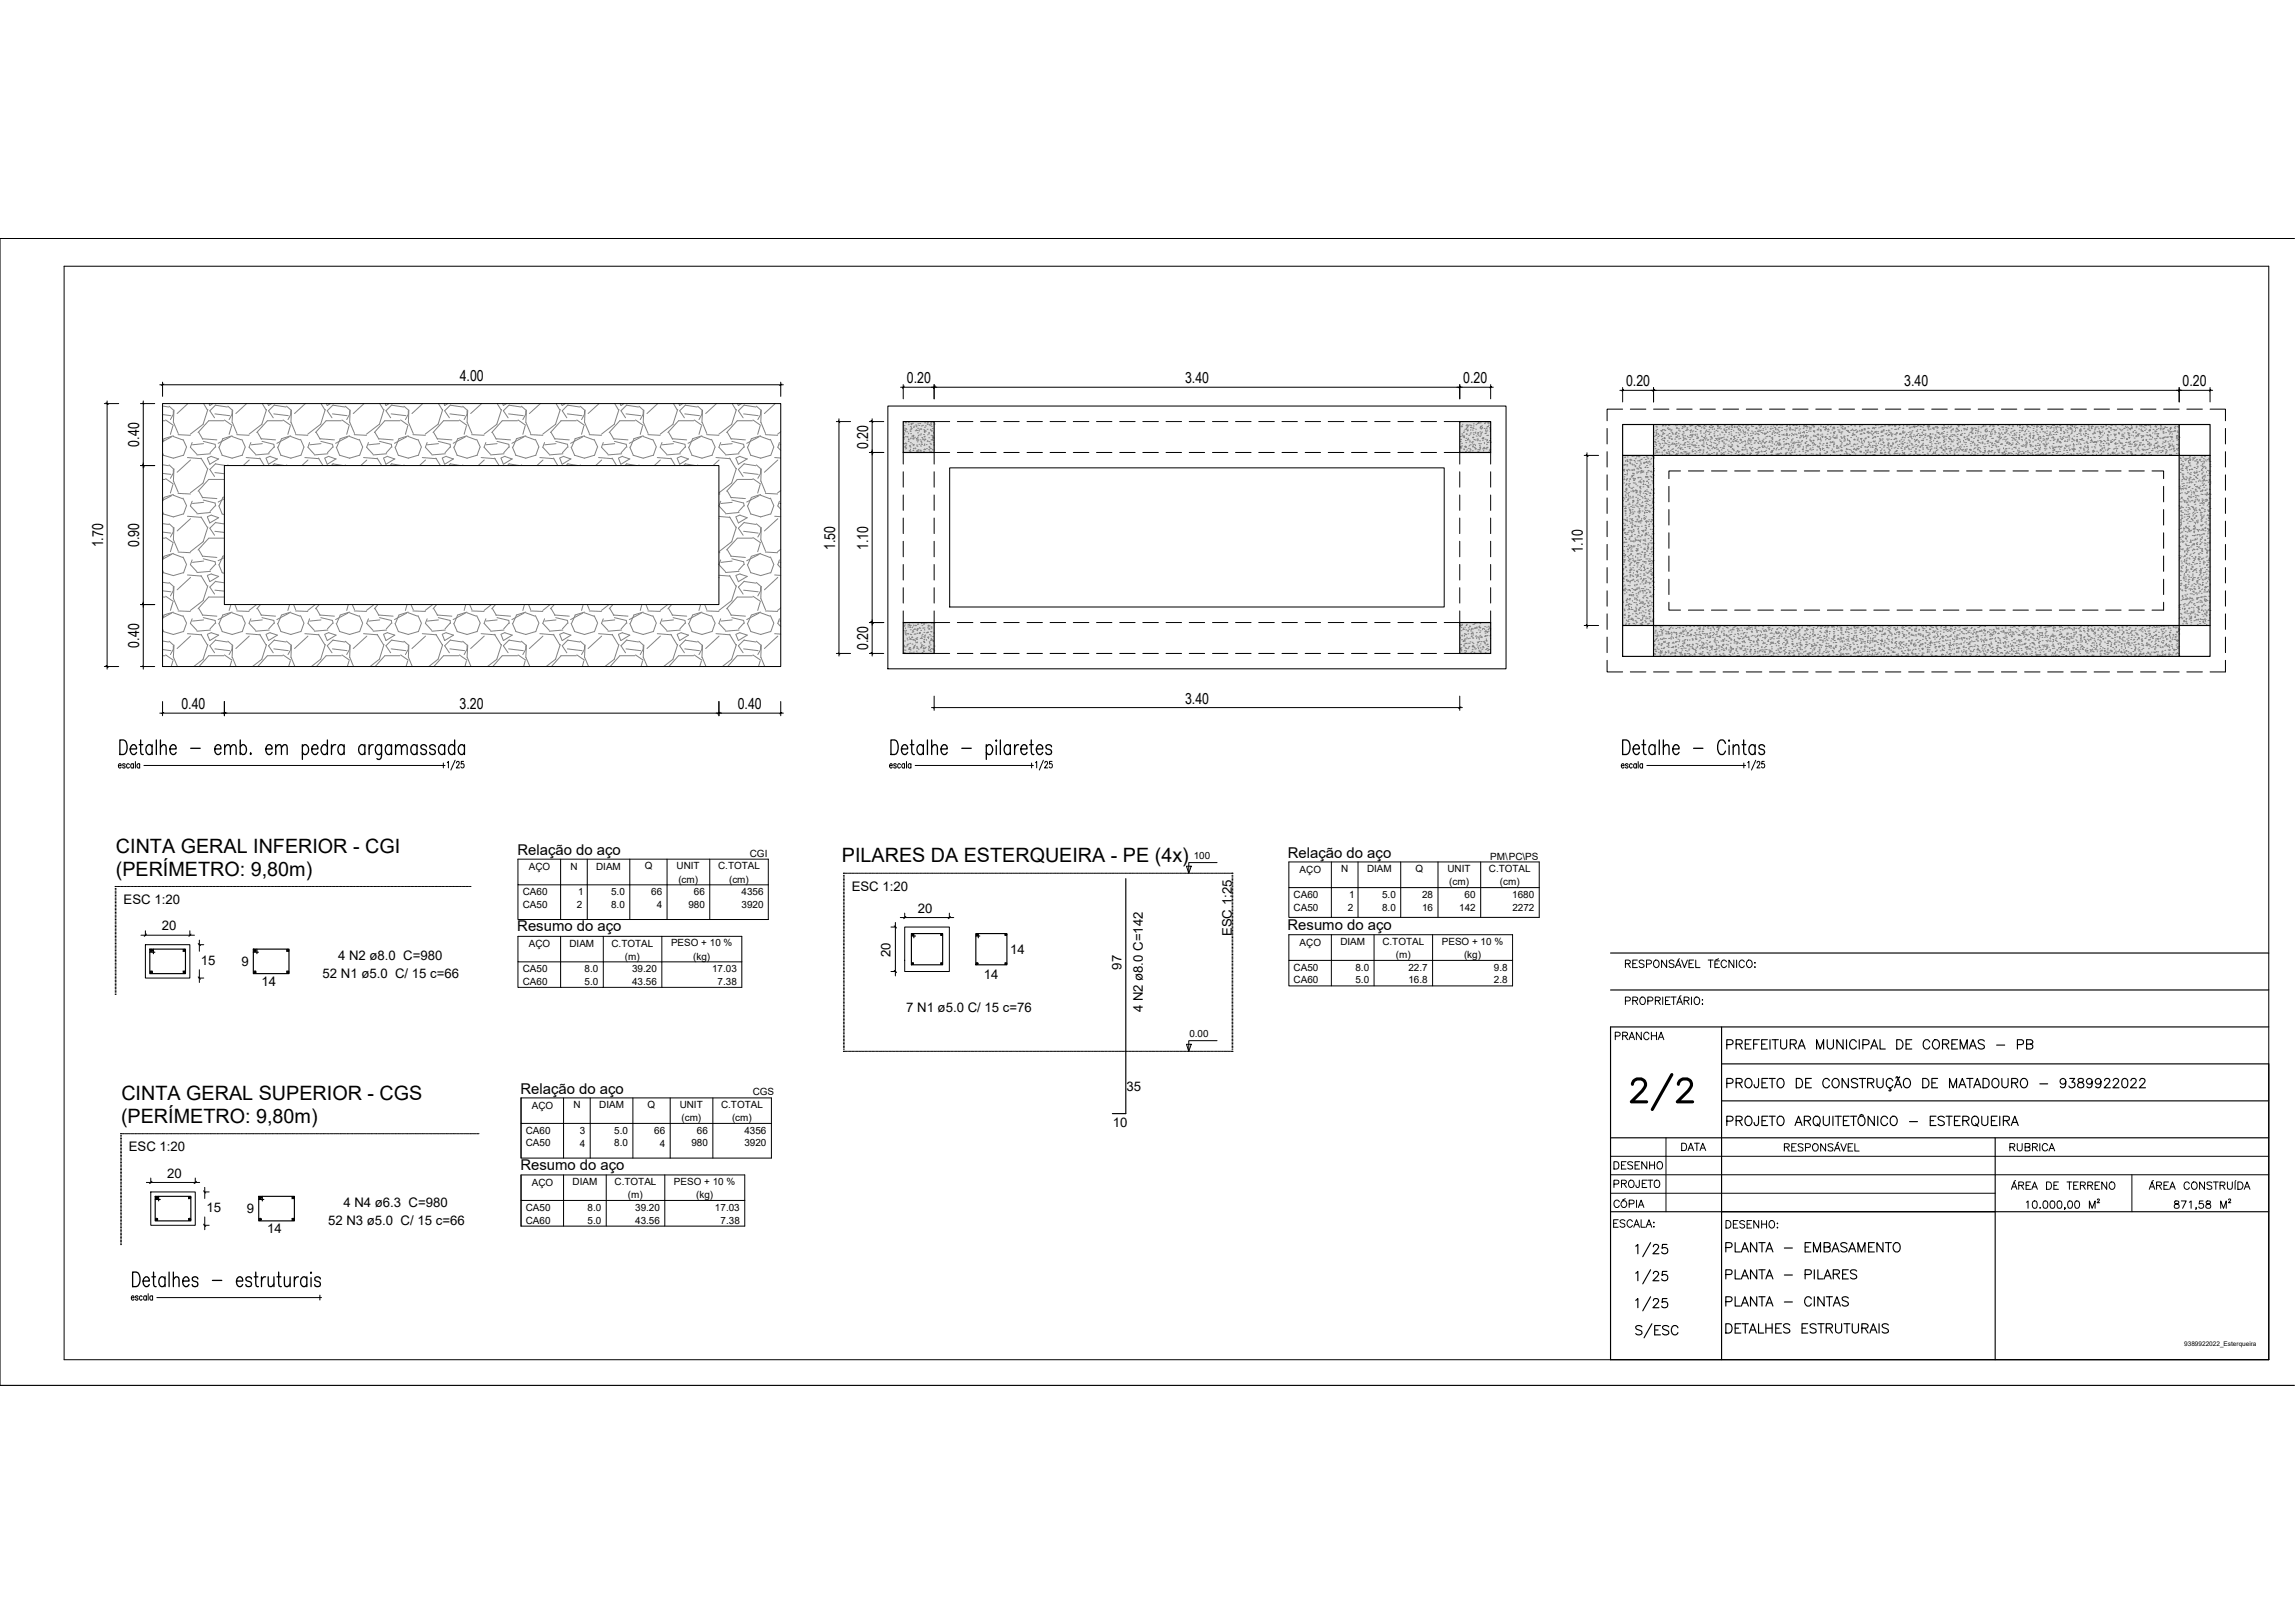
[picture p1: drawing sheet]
<svg xmlns="http://www.w3.org/2000/svg" width="594mm" height="420mm" viewBox="0 0 594 420" stroke-linecap="round" stroke-linejoin="round" font-family="sans-serif">
<defs><g id="words">
<text font-size="14.1" x="421.2" y="288.6">2/2</text>
<g font-size="7.1">
<text x="422.3" y="340.4">1/25</text>
<text x="422.3" y="347.5">S/ESC</text>
</g>
<g font-size="5.7">
<text x="445.9" y="272.7">PREFEITURA MUNICIPAL DE COREMAS - PB</text>
<text x="445.6" y="325.3">PLANTA - EMBASAMENTO</text>
<text x="445.6" y="332.3">PLANTA - PILARES</text>
<text x="445.6" y="339.4">PLANTA - CINTAS</text>
<text x="445.6" y="346.4">DETALHES ESTRUTURAIS</text>
</g>
<g font-size="5.3">
<text x="433.9" y="299.2">DATA</text>
<text x="460.7" y="299.2">RESPONSÁVEL</text>
<text x="519.3" y="309">ÁREA DE TERRENO</text>
<text x="445.6" y="319.3">DESENHO:</text>
</g>
<g font-size="5.1">
<text x="30" y="220.9">CINTA GERAL INFERIOR - CGI</text>
<text x="30" y="226.7">(PERÍMETRO: 9,80m)</text>
<text x="217.9" y="223.2">PILARES DA ESTERQUEIRA - PE (4x)</text>
<text x="31.4" y="284.9">CINTA GERAL SUPERIOR - CGS</text>
<text x="31.3" y="290.7">(PERÍMETRO: 9,80m)</text>
</g>
<g font-size="4.9">
<text x="417" y="270.2">PRANCHA</text>
<text x="518.9" y="299.2">RUBRICA</text>
<text x="416.6" y="303.7">DESENHO</text>
<text x="416.6" y="308.7">PROJETO</text>
<text x="416.6" y="318.9">ESCALA:</text>
</g>
<g font-size="3.9">
<text x="119" y="98.6">4.00</text>
<text x="234.7" y="99.2">0.20</text>
<text x="306.7" y="99.2">3.40</text>
<text x="378.8" y="99.2">0.20</text>
<text x="420.9" y="100">0.20</text>
<text x="492.9" y="100">3.40</text>
<text x="565" y="100">0.20</text>
<text x="36" y="115.6" transform="rotate(-90 36 115.6)">0.40</text>
<text x="224.7" y="116.2" transform="rotate(-90 224.7 116.2)">0.20</text>
<text x="26.7" y="141.7" transform="rotate(-90 26.7 141.7)">1.70</text>
<text x="36" y="141.6" transform="rotate(-90 36 141.6)">0.90</text>
<text x="216.2" y="142.4" transform="rotate(-90 216.2 142.4)">1.50</text>
<text x="224.7" y="142.4" transform="rotate(-90 224.7 142.4)">1.10</text>
<text x="409.7" y="143.1" transform="rotate(-90 409.7 143.1)">1.10</text>
<text x="36" y="167.6" transform="rotate(-90 36 167.6)">0.40</text>
<text x="224.7" y="168.3" transform="rotate(-90 224.7 168.3)">0.20</text>
<text x="46.9" y="183.6">0.40</text>
<text x="119" y="183.6">3.20</text>
<text x="191" y="183.6">0.40</text>
<text x="306.7" y="182.2">3.40</text>
<text x="133.9" y="221.3">Relação do aço</text>
<text x="333.4" y="222">Relação do aço</text>
<text x="133.9" y="241.1">Resumo do aço</text>
<text x="333.3" y="240.7">Resumo do aço</text>
<text x="134.7" y="283.1">Relação do aço</text>
<text x="134.7" y="302.9">Resumo do aço</text>
</g>
<g font-size="3.4">
<text x="32" y="234">ESC 1:20</text>
<text x="220.5" y="230.6">ESC 1:20</text>
<text x="237.6" y="236.3">20</text>
<text x="41.9" y="240.9">20</text>
<text x="318.9" y="242.4" transform="rotate(-90 318.9 242.4)">ESC 1:25</text>
<text x="52" y="249.9">15</text>
<text x="62.5" y="250.1">9</text>
<text x="87.5" y="248.5">4 N2 ø8.0 C=980</text>
<text x="230.5" y="247.7" transform="rotate(-90 230.5 247.7)">20</text>
<text x="261.5" y="247">14</text>
<text x="290.3" y="251" transform="rotate(-90 290.3 251)">97</text>
<text x="67.7" y="255.2">14</text>
<text x="83.5" y="253.1">52 N1 ø5.0 C/ 15 c=66</text>
<text x="254.6" y="253.3">14</text>
<text x="234.6" y="262.1">7 N1 ø5.0 C/ 15 c=76</text>
<text x="295.9" y="262.1" transform="rotate(-90 295.9 262.1)">4 N2 ø8.0 C=142</text>
<text x="291.6" y="282.4">35</text>
<text x="288.1" y="291.7">10</text>
<text x="33.4" y="298">ESC 1:20</text>
<text x="43.3" y="304.9">20</text>
<text x="53.4" y="313.9">15</text>
<text x="63.9" y="314.1">9</text>
<text x="84.9" y="317.1">52 N3 ø5.0 C/ 15 c=66</text>
<text x="88.9" y="312.5">4 N4 ø6.3 C=980</text>
<text x="69.1" y="319.2">14</text>
</g>
<g font-size="2.6">
<text x="194.1" y="221.7">CGI</text>
<text x="136.9" y="225.2">AÇO</text>
<text x="147.7" y="225.1">N</text>
<text x="154.3" y="225.1">DIAM</text>
<text x="166.9" y="225">Q</text>
<text x="175.1" y="225.1">UNIT</text>
<text x="185.9" y="225.1">C.TOTAL</text>
<text x="309" y="222.4">100</text>
<text x="336.4" y="225.9">AÇO</text>
<text x="347.2" y="225.8">N</text>
<text x="353.9" y="225.8">DIAM</text>
<text x="366.4" y="225.7">Q</text>
<text x="374.7" y="225.8">UNIT</text>
<text x="385.4" y="225.8">C.TOTAL</text>
<text x="385.8" y="222.7">PM\PC\PS</text>
<text x="135.3" y="231.7">CA60</text>
<text x="149.7" y="231.7">1</text>
<text x="158.2" y="231.7">5.0</text>
<text x="168.6" y="231.7">66</text>
<text x="175.6" y="228.5">(cm)</text>
<text x="179.6" y="231.7">66</text>
<text x="188.7" y="228.5">(cm)</text>
<text x="191.9" y="231.7">4356</text>
<text x="334.9" y="232.5">CA60</text>
<text x="349.2" y="232.5">1</text>
<text x="357.8" y="232.5">5.0</text>
<text x="368.1" y="232.5">28</text>
<text x="375.2" y="229.2">(cm)</text>
<text x="379.1" y="232.5">60</text>
<text x="388.2" y="229.2">(cm)</text>
<text x="391.5" y="232.5">1680</text>
<text x="135.3" y="235">CA50</text>
<text x="149.4" y="235.1">2</text>
<text x="158.2" y="235">8.0</text>
<text x="170" y="235.1">4</text>
<text x="178.2" y="235">980</text>
<text x="191.9" y="235">3920</text>
<text x="334.9" y="235.8">CA50</text>
<text x="348.9" y="235.8">2</text>
<text x="357.8" y="235.8">8.0</text>
<text x="368.1" y="235.8">16</text>
<text x="377.7" y="235.8">142</text>
<text x="391.5" y="235.8">2272</text>
<text x="136.9" y="245.2">AÇO</text>
<text x="147.4" y="245.1">DIAM</text>
<text x="158.3" y="245.1">C.TOTAL</text>
<text x="173.7" y="245">PESO + 10 %</text>
<text x="336.4" y="244.8">AÇO</text>
<text x="347" y="244.7">DIAM</text>
<text x="357.8" y="244.6">C.TOTAL</text>
<text x="373.2" y="244.6">PESO + 10 %</text>
<text x="135.3" y="251.7">CA50</text>
<text x="151.3" y="251.7">8.0</text>
<text x="161.8" y="248.5">(m)</text>
<text x="163.6" y="251.7">39.20</text>
<text x="179.4" y="248.5">(kg)</text>
<text x="184.3" y="251.7">17.03</text>
<text x="334.9" y="251.3">CA50</text>
<text x="350.9" y="251.3">8.0</text>
<text x="361.3" y="248.1">(m)</text>
<text x="364.6" y="251.3">22.7</text>
<text x="379" y="248.1">(kg)</text>
<text x="386.7" y="251.3">9.8</text>
<text x="135.3" y="255">CA60</text>
<text x="151.3" y="255">5.0</text>
<text x="163.6" y="255">43.56</text>
<text x="185.8" y="255">7.38</text>
<text x="334.9" y="254.6">CA60</text>
<text x="350.9" y="254.6">5.0</text>
<text x="364.6" y="254.6">16.8</text>
<text x="386.7" y="254.6">2.8</text>
<text x="307.9" y="268.5">0.00</text>
<text x="137.7" y="287">AÇO</text>
<text x="148.4" y="286.9">N</text>
<text x="155.1" y="286.9">DIAM</text>
<text x="167.6" y="286.8">Q</text>
<text x="175.9" y="286.9">UNIT</text>
<text x="186.6" y="286.9">C.TOTAL</text>
<text x="194.9" y="283.5">CGS</text>
<text x="136.1" y="293.5">CA60</text>
<text x="150.1" y="293.5">3</text>
<text x="159" y="293.5">5.0</text>
<text x="169.4" y="293.5">66</text>
<text x="176.4" y="290.3">(cm)</text>
<text x="180.4" y="293.5">66</text>
<text x="189.5" y="290.3">(cm)</text>
<text x="192.7" y="293.5">4356</text>
<text x="136.1" y="296.8">CA50</text>
<text x="150.1" y="296.8">4</text>
<text x="159" y="296.8">8.0</text>
<text x="170.8" y="296.8">4</text>
<text x="179" y="296.8">980</text>
<text x="192.7" y="296.8">3920</text>
<text x="137.7" y="307">AÇO</text>
<text x="148.2" y="306.9">DIAM</text>
<text x="159.1" y="306.8">C.TOTAL</text>
<text x="162.6" y="310.3">(m)</text>
<text x="174.5" y="306.8">PESO + 10 %</text>
<text x="180.2" y="310.3">(kg)</text>
<text x="136.1" y="313.4">CA50</text>
<text x="136.1" y="316.8">CA60</text>
<text x="152.1" y="313.4">8.0</text>
<text x="152.1" y="316.8">5.0</text>
<text x="164.4" y="313.4">39.20</text>
<text x="164.4" y="316.8">43.56</text>
<text x="185.1" y="313.4">17.03</text>
<text x="186.5" y="316.8">7.38</text>
</g>
<text font-size="1.7" x="565.4" y="348.4">9389922022_Esterqueira</text>
</g></defs>
<!-- layer: DT-Forma -->
<path d="M234.2 240h11.5v11.5h-11.5zM37.6 244.6h11.5v8.6h-11.5zM39 308.6h11.5v8.6h-11.5z" fill="none" stroke="#000" stroke-width=".26"/>
<!-- layer: DT-Barras na forma -->
<g fill="none" stroke="#000" stroke-width=".3">
<path d="M38.8 245.7h9.2v6.4h-9.2zM38.8 246.5h1.3M39.7 245.7v1.2M65.6 245.7h9.2v6.4h-9.2zM65.6 246.5h1.3M66.5 245.7v1.2M235.9 241.7h8.1v8.1h-8.1zM235.9 242.3h1.1M236.6 241.7v1.1M252.6 241.7h8v8.1h-8zM252.6 242.3h1M253.2 241.7v1.1"/>
<path d="M40.2 309.7h9.2v6.4h-9.2zM40.2 310.5h1.3M41.1 309.7v1.2M67 309.7h9.2v6.4h-9.2zM67 310.5h1.3M67.9 309.7v1.2"/>
</g>
<!-- layer: DT-Cotas -->
<g fill="none" stroke="#000" stroke-width=".26">
<path d="M230.6 240h1.3M231.8 238.8v13.8M233 237.5h13.9M234.2 236.4v1.3M245.7 236.4v1.3M36.5 242.1h13.8M37.6 241v1.2M49.1 241v1.2M51.5 244.6h1.2M51.5 253.2h1.2M51.6 243.4v2.9M51.6 251v3.3"/>
<path d="M230.6 251.5h1.3M37.9 306.1h13.8M39 305v1.2M50.5 305v1.2M52.8 308.6h1.3M52.8 317.2h1.3M53 307.4v2.9M53 315v3.3"/>
</g>
<!-- layer: 0 -->
<path d="M231.5 239.7l.6 .5M234.5 237.2l-.6 .6M246 237.2l-.6 .6M37.9 241.8l-.6 .6M49.4 241.8l-.5 .6M51.3 244.3l.6 .5M51.3 252.9l.6 .6M231.5 251.2l.6 .6M39.3 305.8l-.6 .6M50.8 305.8l-.6 .6M52.7 308.3l.6 .6M52.7 316.9l.6 .6" fill="none" stroke="#000" stroke-width=".26"/>
<!-- layer: DT-Pontilhado -->
<g fill="none" stroke="#000" stroke-width=".26">
<path d="M29.8 239.9h.1M29.8 239.5h.1M29.8 239.1h.1M29.8 238.8h.1M29.8 238.4h.1M29.8 238h.1M29.8 237.7h.1M29.8 237.3h.1M29.8 236.9h.1M29.8 236.6h.1M29.8 236.2h.1M29.8 235.8h.1"/>
<path d="M29.8 235.5h.1M29.8 235.1h.1M29.8 234.7h.1M29.8 234.4h.1M29.8 234h.1M29.8 233.6h.1M29.8 233.3h.1M29.8 232.9h.1M29.8 232.5h.1M29.8 232.2h.1M29.8 231.8h.1M29.8 231.4h.1"/>
<path d="M29.8 231.1h.1M29.8 230.7h.1M29.8 230.3h.1M29.8 230h.1M29.8 229.5h.1M30.2 229.5h.1M30.6 229.5h.1M30.9 229.5h.1M31.3 229.5h.1M31.7 229.5h.1M32 229.5h.1M32.4 229.5h.1"/>
<path d="M32.8 229.5h.1M33.1 229.5h.1M33.5 229.5h.1M33.8 229.5h.1M34.2 229.5h.1M34.6 229.5h.1M34.9 229.5h.1M35.3 229.5h.1M35.7 229.5h.1M36 229.5h.1M36.4 229.5h.1M36.8 229.5h.1"/>
<path d="M37.1 229.5h.1M37.5 229.5h.1M37.9 229.5h.1M38.2 229.5h.1M38.6 229.5h.1M38.9 229.5h.1M39.3 229.5h.1M39.7 229.5h.1M40 229.5h.1M40.4 229.5h.1M40.8 229.5h.1M41.1 229.5h.1"/>
<path d="M41.5 229.5h.1M41.9 229.5h.1M42.2 229.5h.1M42.6 229.5h.1M43 229.5h.1M43.3 229.5h.1M43.7 229.5h.1M44.1 229.5h.1M44.4 229.5h.1M44.8 229.5h.1M45.2 229.5h.1M45.6 229.5h.1"/>
<path d="M45.9 229.5h.1M46.3 229.5h.1M46.7 229.5h.1M47 229.5h.1M47.4 229.5h.1M47.8 229.5h.1M48.1 229.5h.1M48.5 229.5h.1M48.9 229.5h.1M49.2 229.5h.1M49.6 229.5h.1M50 229.5h.1"/>
<path d="M50.3 229.5h.1M50.7 229.5h.1M51.1 229.5h.1M51.4 229.5h.1M51.8 229.5h.1M52.2 229.5h.1M52.5 229.5h.1M52.9 229.5h.1M53.3 229.5h.1M53.6 229.5h.1M54 229.5h.1M54.3 229.5h.1"/>
<path d="M54.7 229.5h.1M55.1 229.5h.1M55.4 229.5h.1M55.8 229.5h.1M56.2 229.5h.1M56.5 229.5h.1M56.9 229.5h.1M57.3 229.5h.1M57.6 229.5h.1M58 229.5h.1M58.4 229.5h.1M58.7 229.5h.1"/>
<path d="M59.1 229.5h.1M59.4 229.5h.1M59.8 229.5h.1M60.2 229.5h.1M60.5 229.5h.1M60.9 229.5h.1M61.3 229.5h.1M61.6 229.5h.1M62 229.5h.1M62.4 229.5h.1M62.7 229.5h.1M63.1 229.5h.1"/>
<path d="M63.5 229.5h.1M63.8 229.5h.1M64.2 229.5h.1M64.6 229.5h.1M64.9 229.5h.1M65.3 229.5h.1M65.7 229.5h.1M66 229.5h.1M66.4 229.5h.1M66.8 229.5h.1M67.1 229.5h.1M67.5 229.5h.1"/>
<path d="M67.9 229.5h.1M68.2 229.5h.1M68.6 229.5h.1M69 229.5h.1M69.3 229.5h.1M69.7 229.5h.1M70.1 229.5h.1M70.4 229.5h.1M70.8 229.5h.1M71.2 229.5h.1M71.5 229.5h.1M71.9 229.5h.1"/>
<path d="M72.3 229.5h.1M72.6 229.5h.1M73 229.5h.1M73.4 229.5h.1M73.7 229.5h.1M74.1 229.5h.1M74.5 229.5h.1M74.8 229.5h.1M75.2 229.5h.1M75.6 229.5h.1M75.9 229.5h.1M76.3 229.5h.1"/>
<path d="M76.7 229.5h.1M77 229.5h.1M77.4 229.5h.1M77.8 229.5h.1M78.1 229.5h.1M78.5 229.5h.1M78.8 229.5h.1M79.2 229.5h.1M79.6 229.5h.1M79.9 229.5h.1M80.3 229.5h.1M80.7 229.5h.1"/>
<path d="M81 229.5h.1M81.4 229.5h.1M81.8 229.5h.1M82.1 229.5h.1M82.5 229.5h.1M82.9 229.5h.1M83.2 229.5h.1M83.6 229.5h.1M83.9 229.5h.1M84.3 229.5h.1M84.7 229.5h.1M85 229.5h.1"/>
<path d="M85.4 229.5h.1M85.8 229.5h.1M86.1 229.5h.1M86.5 229.5h.1M86.9 229.5h.1M87.2 229.5h.1M87.6 229.5h.1M88 229.5h.1M88.3 229.5h.1M88.7 229.5h.1M89.1 229.5h.1M89.5 229.5h.1"/>
<path d="M89.8 229.5h.1M90.2 229.5h.1M90.6 229.5h.1M90.9 229.5h.1M91.3 229.5h.1M91.7 229.5h.1M92 229.5h.1M92.4 229.5h.1M92.8 229.5h.1M93.1 229.5h.1M93.5 229.5h.1M93.9 229.5h.1"/>
<path d="M94.2 229.5h.1M94.6 229.5h.1M95 229.5h.1M95.3 229.5h.1M95.7 229.5h.1M96.1 229.5h.1M96.4 229.5h.1M96.8 229.5h.1M97.2 229.5h.1M97.5 229.5h.1M97.9 229.5h.1M98.2 229.5h.1"/>
<path d="M98.6 229.5h.1M99 229.5h.1M99.3 229.5h.1M99.7 229.5h.1M100.1 229.5h.1M100.4 229.5h.1M100.8 229.5h.1M101.2 229.5h.1M101.5 229.5h.1M101.9 229.5h.1M102.3 229.5h.1M102.6 229.5h.1"/>
<path d="M103 229.5h.1M103.3 229.5h.1M103.7 229.5h.1M104.1 229.5h.1M104.4 229.5h.1M104.8 229.5h.1M105.2 229.5h.1M105.5 229.5h.1M105.9 229.5h.1M106.3 229.5h.1M106.6 229.5h.1M107 229.5h.1"/>
<path d="M107.4 229.5h.1M107.7 229.5h.1M108.1 229.5h.1M108.5 229.5h.1M108.8 229.5h.1M109.2 229.5h.1M109.6 229.5h.1M109.9 229.5h.1M110.3 229.5h.1M110.7 229.5h.1M111 229.5h.1M111.4 229.5h.1"/>
<path d="M111.8 229.5h.1M112.1 229.5h.1M112.5 229.5h.1M112.9 229.5h.1M113.2 229.5h.1M113.6 229.5h.1M114 229.5h.1M114.3 229.5h.1M114.7 229.5h.1M115.1 229.5h.1M115.4 229.5h.1M115.8 229.5h.1"/>
<path d="M116.2 229.5h.1M116.5 229.5h.1M116.9 229.5h.1M117.3 229.5h.1M117.6 229.5h.1M118 229.5h.1M118.4 229.5h.1M118.7 229.5h.1M119.1 229.5h.1M119.5 229.5h.1M119.8 229.5h.1M120.2 229.5h.1"/>
<path d="M120.6 229.5h.1M120.9 229.5h.1M121.3 229.5h.1M121.7 229.5h.1M218.3 226.1h.1M218.3 239.8h.1M218.3 239.4h.1M218.3 239.1h.1M218.3 238.7h.1M218.3 238.3h.1M218.3 238h.1M218.3 237.6h.1"/>
<path d="M218.3 237.2h.1M218.3 236.9h.1M218.3 236.5h.1M218.3 236.1h.1M218.3 235.8h.1M218.3 235.4h.1M218.3 235h.1M218.3 234.7h.1M218.3 234.3h.1M218.3 233.9h.1M218.3 233.6h.1M218.3 233.2h.1"/>
<path d="M218.3 232.8h.1M218.3 232.5h.1M218.3 232.1h.1M218.3 231.7h.1M218.3 231.4h.1M218.3 231h.1M218.3 230.6h.1M218.3 230.3h.1M218.3 229.9h.1M218.3 229.5h.1M218.3 229.2h.1M218.3 228.8h.1"/>
<path d="M218.3 228.4h.1M218.3 228h.1M218.3 227.7h.1M218.3 227.3h.1M218.3 227h.1M218.3 226.6h.1M218.7 226.1h.1M219 226.1h.1M219.4 226.1h.1M219.8 226.1h.1M220.1 226.1h.1M220.5 226.1h.1"/>
<path d="M220.9 226.1h.1M221.2 226.1h.1M221.6 226.1h.1M222 226.1h.1M222.3 226.1h.1M222.7 226.1h.1M223.1 226.1h.1M223.4 226.1h.1M223.8 226.1h.1M224.2 226.1h.1M224.5 226.1h.1M224.9 226.1h.1"/>
<path d="M225.3 226.1h.1M225.6 226.1h.1M226 226.1h.1M226.4 226.1h.1M226.7 226.1h.1M227.1 226.1h.1M227.5 226.1h.1M227.8 226.1h.1M228.2 226.1h.1M228.6 226.1h.1M228.9 226.1h.1M229.3 226.1h.1"/>
<path d="M229.7 226.1h.1M230 226.1h.1M230.4 226.1h.1M230.8 226.1h.1M231.1 226.1h.1M231.5 226.1h.1M231.9 226.1h.1M232.2 226.1h.1M232.6 226.1h.1M233 226.1h.1M233.3 226.1h.1M233.7 226.1h.1"/>
<path d="M234.1 226.1h.1M234.4 226.1h.1M234.8 226.1h.1M235.1 226.1h.1M235.5 226.1h.1M235.9 226.1h.1M236.2 226.1h.1M236.6 226.1h.1M237 226.1h.1M237.3 226.1h.1M237.7 226.1h.1M238.1 226.1h.1"/>
<path d="M238.4 226.1h.1M238.8 226.1h.1M239.2 226.1h.1M239.5 226.1h.1M239.9 226.1h.1M240.2 226.1h.1M240.6 226.1h.1M241 226.1h.1M241.3 226.1h.1M241.7 226.1h.1M242.1 226.1h.1M242.4 226.1h.1"/>
<path d="M242.8 226.1h.1M243.2 226.1h.1M243.5 226.1h.1M243.9 226.1h.1M244.3 226.1h.1M244.6 226.1h.1M245 226.1h.1M245.4 226.1h.1M245.7 226.1h.1M246.1 226.1h.1M246.5 226.1h.1M246.8 226.1h.1"/>
<path d="M247.2 226.1h.1M247.6 226.1h.1M247.9 226.1h.1M248.3 226.1h.1M248.7 226.1h.1M249 226.1h.1M249.4 226.1h.1M249.8 226.1h.1M250.1 226.1h.1M250.5 226.1h.1M250.9 226.1h.1M251.2 226.1h.1"/>
<path d="M251.6 226.1h.1M252 226.1h.1M252.3 226.1h.1M252.7 226.1h.1M253.1 226.1h.1M253.4 226.1h.1M253.8 226.1h.1M254.2 226.1h.1M254.5 226.1h.1M254.9 226.1h.1M255.3 226.1h.1M255.6 226.1h.1"/>
<path d="M256 226.1h.1M256.4 226.1h.1M256.7 226.1h.1M257.1 226.1h.1M257.5 226.1h.1M257.8 226.1h.1M258.2 226.1h.1M258.6 226.1h.1M258.9 226.1h.1M259.3 226.1h.1M259.6 226.1h.1M260 226.1h.1"/>
<path d="M260.4 226.1h.1M260.7 226.1h.1M261.1 226.1h.1M261.5 226.1h.1M261.8 226.1h.1M262.2 226.1h.1M262.6 226.1h.1M262.9 226.1h.1M263.3 226.1h.1M263.7 226.1h.1M264 226.1h.1M264.4 226.1h.1"/>
<path d="M264.8 226.1h.1M265.1 226.1h.1M265.5 226.1h.1M265.9 226.1h.1M266.2 226.1h.1M266.6 226.1h.1M267 226.1h.1M267.3 226.1h.1M267.7 226.1h.1M268.1 226.1h.1M268.4 226.1h.1M268.8 226.1h.1"/>
<path d="M269.2 226.1h.1M269.5 226.1h.1M269.9 226.1h.1M270.3 226.1h.1M270.6 226.1h.1M271 226.1h.1M271.4 226.1h.1M271.7 226.1h.1M272.1 226.1h.1M272.5 226.1h.1M272.8 226.1h.1M273.2 226.1h.1"/>
<path d="M273.6 226.1h.1M273.9 226.1h.1M274.3 226.1h.1M274.7 226.1h.1M275 226.1h.1M275.4 226.1h.1M275.8 226.1h.1M276.1 226.1h.1M276.5 226.1h.1M276.9 226.1h.1M277.2 226.1h.1M277.6 226.1h.1"/>
<path d="M278 226.1h.1M278.3 226.1h.1M278.7 226.1h.1M279 226.1h.1M279.4 226.1h.1M279.8 226.1h.1M280.1 226.1h.1M280.5 226.1h.1M280.9 226.1h.1M281.2 226.1h.1M281.6 226.1h.1M282 226.1h.1"/>
<path d="M282.3 226.1h.1M282.7 226.1h.1M283.1 226.1h.1M283.4 226.1h.1M283.8 226.1h.1M284.1 226.1h.1M284.5 226.1h.1M284.9 226.1h.1M285.2 226.1h.1M285.6 226.1h.1M286 226.1h.1M286.3 226.1h.1"/>
<path d="M286.7 226.1h.1M287.1 226.1h.1M287.4 226.1h.1M287.8 226.1h.1M288.2 226.1h.1M288.5 226.1h.1M288.9 226.1h.1M289.3 226.1h.1M289.6 226.1h.1M290 226.1h.1M290.4 226.1h.1M290.7 226.1h.1"/>
<path d="M291.1 226.1h.1M291.5 226.1h.1M291.8 226.1h.1M292.2 226.1h.1M292.6 226.1h.1M292.9 226.1h.1M293.3 226.1h.1M293.7 226.1h.1M294 226.1h.1M294.4 226.1h.1M294.8 226.1h.1M295.1 226.1h.1"/>
<path d="M295.5 226.1h.1M295.9 226.1h.1M296.2 226.1h.1M296.6 226.1h.1M297 226.1h.1M297.3 226.1h.1M297.7 226.1h.1M298.1 226.1h.1M298.4 226.1h.1M298.8 226.1h.1M299.2 226.1h.1M299.5 226.1h.1"/>
<path d="M299.9 226.1h.1M300.3 226.1h.1M300.6 226.1h.1M301 226.1h.1M301.4 226.1h.1M301.7 226.1h.1M302.1 226.1h.1M302.4 226.1h.1M302.8 226.1h.1M303.2 226.1h.1M303.5 226.1h.1M303.9 226.1h.1"/>
<path d="M304.3 226.1h.1M304.6 226.1h.1M305 226.1h.1M305.4 226.1h.1M305.7 226.1h.1M306.1 226.1h.1M306.5 226.1h.1M306.8 226.1h.1M307.2 226.1h.1M307.6 226.1h.1M307.9 226.1h.1M308.3 226.1h.1"/>
<path d="M308.7 226.1h.1M309 226.1h.1M309.4 226.1h.1M309.8 226.1h.1M310.1 226.1h.1M310.5 226.1h.1M310.9 226.1h.1M311.2 226.1h.1M311.6 226.1h.1M312 226.1h.1M312.3 226.1h.1M312.7 226.1h.1"/>
<path d="M313.1 226.1h.1M313.4 226.1h.1M313.8 226.1h.1M314.2 226.1h.1M314.5 226.1h.1M314.9 226.1h.1M315.3 226.1h.1M315.6 226.1h.1M316 226.1h.1M316.4 226.1h.1M316.7 226.1h.1M317.1 226.1h.1"/>
<path d="M317.5 226.1h.1M317.8 226.1h.1M318.2 226.1h.1M318.6 226.1h.1M318.9 226.1h.1M318.9 239.8h.1M318.9 239.4h.1M318.9 239.1h.1M318.9 238.7h.1M318.9 238.3h.1M318.9 238h.1M318.9 237.6h.1"/>
<path d="M318.9 237.2h.1M318.9 236.9h.1M318.9 236.5h.1M318.9 236.1h.1M318.9 235.8h.1M318.9 235.4h.1M318.9 235h.1M318.9 234.7h.1M318.9 234.3h.1M318.9 233.9h.1M318.9 233.6h.1M318.9 233.2h.1"/>
<path d="M318.9 232.8h.1M318.9 232.5h.1M318.9 232.1h.1M318.9 231.7h.1M318.9 231.4h.1M318.9 231h.1M318.9 230.6h.1M318.9 230.3h.1M318.9 229.9h.1M318.9 229.5h.1M318.9 229.2h.1M318.9 228.8h.1"/>
<path d="M318.9 228.4h.1M318.9 228h.1M318.9 227.7h.1M318.9 227.3h.1M318.9 227h.1M318.9 226.6h.1M29.8 257.4h.1M29.8 257h.1M29.8 256.7h.1M29.8 256.3h.1M29.8 255.9h.1M29.8 255.6h.1"/>
<path d="M29.8 255.2h.1M29.8 254.9h.1M29.8 254.5h.1M29.8 254.1h.1M29.8 253.8h.1M29.8 253.4h.1M29.8 253h.1M29.8 252.7h.1M29.8 252.3h.1M29.8 251.9h.1M29.8 251.6h.1M29.8 251.2h.1"/>
<path d="M29.8 250.8h.1M29.8 250.5h.1M29.8 250.1h.1M29.8 249.8h.1M29.8 249.4h.1M29.8 249h.1M29.8 248.7h.1M29.8 248.3h.1M29.8 247.9h.1M29.8 247.6h.1M29.8 247.2h.1M29.8 246.8h.1"/>
<path d="M29.8 246.5h.1M29.8 246.1h.1M29.8 245.7h.1M29.8 245.4h.1M29.8 245h.1M29.8 244.6h.1M29.8 244.3h.1M29.8 243.9h.1M29.8 243.5h.1M29.8 243.2h.1M29.8 242.8h.1M29.8 242.4h.1"/>
<path d="M29.8 242.1h.1M29.8 241.7h.1M29.8 241.3h.1M29.8 241h.1M29.8 240.6h.1M29.8 240.2h.1M218.3 259.9h.1M218.3 259.5h.1M218.3 259.2h.1M218.3 258.8h.1M218.3 258.4h.1M218.3 258.1h.1"/>
<path d="M218.3 257.7h.1M218.3 257.3h.1M218.3 257h.1M218.3 256.6h.1M218.3 256.2h.1M218.3 255.9h.1M218.3 255.5h.1M218.3 255.1h.1M218.3 254.8h.1M218.3 254.4h.1M218.3 254h.1M218.3 253.7h.1"/>
<path d="M218.3 253.3h.1M218.3 252.9h.1M218.3 252.6h.1M218.3 252.2h.1M218.3 251.8h.1M218.3 251.5h.1M218.3 251.1h.1M218.3 250.7h.1M218.3 250.4h.1M218.3 250h.1M218.3 249.6h.1M218.3 249.3h.1"/>
<path d="M218.3 248.9h.1M218.3 248.5h.1M218.3 248.2h.1M218.3 247.8h.1M218.3 247.5h.1M218.3 247.1h.1M218.3 246.7h.1M218.3 246.4h.1M218.3 246h.1M218.3 245.6h.1M218.3 245.3h.1M218.3 244.9h.1"/>
<path d="M218.3 244.5h.1M218.3 244.2h.1M218.3 243.8h.1M218.3 243.4h.1M218.3 243.1h.1M218.3 242.7h.1M218.3 242.4h.1M218.3 242h.1M218.3 241.6h.1M218.3 241.3h.1M218.3 240.9h.1M218.3 240.5h.1"/>
<path d="M218.3 240.2h.1M318.9 259.9h.1M318.9 259.5h.1M318.9 259.2h.1M318.9 258.8h.1M318.9 258.4h.1M318.9 258.1h.1M318.9 257.7h.1M318.9 257.3h.1M318.9 257h.1M318.9 256.6h.1M318.9 256.2h.1"/>
<path d="M318.9 255.9h.1M318.9 255.5h.1M318.9 255.1h.1M318.9 254.8h.1M318.9 254.4h.1M318.9 254h.1M318.9 253.7h.1M318.9 253.3h.1M318.9 252.9h.1M318.9 252.6h.1M318.9 252.2h.1M318.9 251.8h.1"/>
<path d="M318.9 251.5h.1M318.9 251.1h.1M318.9 250.7h.1M318.9 250.4h.1M318.9 250h.1M318.9 249.6h.1M318.9 249.3h.1M318.9 248.9h.1M318.9 248.5h.1M318.9 248.2h.1M318.9 247.8h.1M318.9 247.5h.1"/>
<path d="M318.9 247.1h.1M318.9 246.7h.1M318.9 246.4h.1M318.9 246h.1M318.9 245.6h.1M318.9 245.3h.1M318.9 244.9h.1M318.9 244.5h.1M318.9 244.2h.1M318.9 243.8h.1M318.9 243.4h.1M318.9 243.1h.1"/>
<path d="M318.9 242.7h.1M318.9 242.4h.1M318.9 242h.1M318.9 241.6h.1M318.9 241.3h.1M318.9 240.9h.1M318.9 240.5h.1M318.9 240.2h.1M218.3 272.2h.1M218.3 271.6h.1M218.3 271.2h.1M218.3 270.9h.1"/>
<path d="M218.3 270.5h.1M218.3 270.1h.1M218.3 269.8h.1M218.3 269.4h.1M218.3 269.1h.1M218.3 268.7h.1M218.3 268.3h.1M218.3 268h.1M218.3 267.6h.1M218.3 267.2h.1M218.3 266.9h.1M218.3 266.5h.1"/>
<path d="M218.3 266.1h.1M218.3 265.8h.1M218.3 265.4h.1M218.3 265h.1M218.3 264.7h.1M218.3 264.3h.1M218.3 263.9h.1M218.3 263.6h.1M218.3 263.2h.1M218.3 262.8h.1M218.3 262.5h.1M218.3 262.1h.1"/>
<path d="M218.3 261.7h.1M218.3 261.4h.1M218.3 261h.1M218.3 260.6h.1M218.3 260.3h.1M218.7 272.2h.1M219 272.2h.1M219.4 272.2h.1M219.8 272.2h.1M220.1 272.2h.1M220.5 272.2h.1M220.9 272.2h.1"/>
<path d="M221.2 272.2h.1M221.6 272.2h.1M222 272.2h.1M222.3 272.2h.1M222.7 272.2h.1M223.1 272.2h.1M223.4 272.2h.1M223.8 272.2h.1M224.2 272.2h.1M224.5 272.2h.1M224.9 272.2h.1M225.3 272.2h.1"/>
<path d="M225.6 272.2h.1M226 272.2h.1M226.4 272.2h.1M226.7 272.2h.1M227.1 272.2h.1M227.5 272.2h.1M227.8 272.2h.1M228.2 272.2h.1M228.6 272.2h.1M228.9 272.2h.1M229.3 272.2h.1M229.7 272.2h.1"/>
<path d="M230 272.2h.1M230.4 272.2h.1M230.8 272.2h.1M231.1 272.2h.1M231.5 272.2h.1M231.9 272.2h.1M232.2 272.2h.1M232.6 272.2h.1M233 272.2h.1M233.3 272.2h.1M233.7 272.2h.1M234.1 272.2h.1"/>
<path d="M234.4 272.2h.1M234.8 272.2h.1M235.1 272.2h.1M235.5 272.2h.1M235.9 272.2h.1M236.2 272.2h.1M236.6 272.2h.1M237 272.2h.1M237.3 272.2h.1M237.7 272.2h.1M238.1 272.2h.1M238.4 272.2h.1"/>
<path d="M238.8 272.2h.1M239.2 272.2h.1M239.5 272.2h.1M239.9 272.2h.1M240.2 272.2h.1M240.6 272.2h.1M241 272.2h.1M241.3 272.2h.1M241.7 272.2h.1M242.1 272.2h.1M242.4 272.2h.1M242.8 272.2h.1"/>
<path d="M243.2 272.2h.1M243.5 272.2h.1M243.9 272.2h.1M244.3 272.2h.1M244.6 272.2h.1M245 272.2h.1M245.4 272.2h.1M245.7 272.2h.1M246.1 272.2h.1M246.5 272.2h.1M246.8 272.2h.1M247.2 272.2h.1"/>
<path d="M247.6 272.2h.1M247.9 272.2h.1M248.3 272.2h.1M248.7 272.2h.1M249 272.2h.1M249.4 272.2h.1M249.8 272.2h.1M250.1 272.2h.1M250.5 272.2h.1M250.9 272.2h.1M251.2 272.2h.1M251.6 272.2h.1"/>
<path d="M252 272.2h.1M252.3 272.2h.1M252.7 272.2h.1M253.1 272.2h.1M253.4 272.2h.1M253.8 272.2h.1M254.2 272.2h.1M254.5 272.2h.1M254.9 272.2h.1M255.3 272.2h.1M255.6 272.2h.1M256 272.2h.1"/>
<path d="M256.4 272.2h.1M256.7 272.2h.1M257.1 272.2h.1M257.5 272.2h.1M257.8 272.2h.1M258.2 272.2h.1M258.6 272.2h.1M258.9 272.2h.1M259.3 272.2h.1M259.6 272.2h.1M260 272.2h.1M260.4 272.2h.1"/>
<path d="M260.7 272.2h.1M261.1 272.2h.1M261.5 272.2h.1M261.8 272.2h.1M262.2 272.2h.1M262.6 272.2h.1M262.9 272.2h.1M263.3 272.2h.1M263.7 272.2h.1M264 272.2h.1M264.4 272.2h.1M264.8 272.2h.1"/>
<path d="M265.1 272.2h.1M265.5 272.2h.1M265.9 272.2h.1M266.2 272.2h.1M266.6 272.2h.1M267 272.2h.1M267.3 272.2h.1M267.7 272.2h.1M268.1 272.2h.1M268.4 272.2h.1M268.8 272.2h.1M269.2 272.2h.1"/>
<path d="M269.5 272.2h.1M269.9 272.2h.1M270.3 272.2h.1M270.6 272.2h.1M271 272.2h.1M271.4 272.2h.1M271.7 272.2h.1M272.1 272.2h.1M272.5 272.2h.1M272.8 272.2h.1M273.2 272.2h.1M273.6 272.2h.1"/>
<path d="M273.9 272.2h.1M274.3 272.2h.1M274.7 272.2h.1M275 272.2h.1M275.4 272.2h.1M275.8 272.2h.1M276.1 272.2h.1M276.5 272.2h.1M276.9 272.2h.1M277.2 272.2h.1M277.6 272.2h.1M278 272.2h.1"/>
<path d="M278.3 272.2h.1M278.7 272.2h.1M279 272.2h.1M279.4 272.2h.1M279.8 272.2h.1M280.1 272.2h.1M280.5 272.2h.1M280.9 272.2h.1M281.2 272.2h.1M281.6 272.2h.1M282 272.2h.1M282.3 272.2h.1"/>
<path d="M282.7 272.2h.1M283.1 272.2h.1M283.4 272.2h.1M283.8 272.2h.1M284.1 272.2h.1M284.5 272.2h.1M284.9 272.2h.1M285.2 272.2h.1M285.6 272.2h.1M286 272.2h.1M286.3 272.2h.1M286.7 272.2h.1"/>
<path d="M287.1 272.2h.1M287.4 272.2h.1M287.8 272.2h.1M288.2 272.2h.1M288.5 272.2h.1M288.9 272.2h.1M289.3 272.2h.1M289.6 272.2h.1M290 272.2h.1M290.4 272.2h.1M290.7 272.2h.1M291.1 272.2h.1"/>
<path d="M291.5 272.2h.1M291.8 272.2h.1M292.2 272.2h.1M292.6 272.2h.1M292.9 272.2h.1M293.3 272.2h.1M293.7 272.2h.1M294 272.2h.1M294.4 272.2h.1M294.8 272.2h.1M295.1 272.2h.1M295.5 272.2h.1"/>
<path d="M295.9 272.2h.1M296.2 272.2h.1M296.6 272.2h.1M297 272.2h.1M297.3 272.2h.1M297.7 272.2h.1M298.1 272.2h.1M298.4 272.2h.1M298.8 272.2h.1M299.2 272.2h.1M299.5 272.2h.1M299.9 272.2h.1"/>
<path d="M300.3 272.2h.1M300.6 272.2h.1M301 272.2h.1M301.4 272.2h.1M301.7 272.2h.1M302.1 272.2h.1M302.4 272.2h.1M302.8 272.2h.1M303.2 272.2h.1M303.5 272.2h.1M303.9 272.2h.1M304.3 272.2h.1"/>
<path d="M304.6 272.2h.1M305 272.2h.1M305.4 272.2h.1M305.7 272.2h.1M306.1 272.2h.1M306.5 272.2h.1M306.8 272.2h.1M307.2 272.2h.1M307.6 272.2h.1M307.9 272.2h.1M308.3 272.2h.1M308.7 272.2h.1"/>
<path d="M309 272.2h.1M309.4 272.2h.1M309.8 272.2h.1M310.1 272.2h.1M310.5 272.2h.1M310.9 272.2h.1M311.2 272.2h.1M311.6 272.2h.1M312 272.2h.1M312.3 272.2h.1M312.7 272.2h.1M313.1 272.2h.1"/>
<path d="M313.4 272.2h.1M313.8 272.2h.1M314.2 272.2h.1M314.5 272.2h.1M314.9 272.2h.1M315.3 272.2h.1M315.6 272.2h.1M316 272.2h.1M316.4 272.2h.1M316.7 272.2h.1M317.1 272.2h.1M317.5 272.2h.1"/>
<path d="M317.8 272.2h.1M318.2 272.2h.1M318.6 272.2h.1M318.9 272.2h.1M318.9 271.6h.1M318.9 271.2h.1M318.9 270.9h.1M318.9 270.5h.1M318.9 270.1h.1M318.9 269.8h.1M318.9 269.4h.1M318.9 269.1h.1"/>
<path d="M318.9 268.7h.1M318.9 268.3h.1M318.9 268h.1M318.9 267.6h.1M318.9 267.2h.1M318.9 266.9h.1M318.9 266.5h.1M318.9 266.1h.1M318.9 265.8h.1M318.9 265.4h.1M318.9 265h.1M318.9 264.7h.1"/>
<path d="M318.9 264.3h.1M318.9 263.9h.1M318.9 263.6h.1M318.9 263.2h.1M318.9 262.8h.1M318.9 262.5h.1M318.9 262.1h.1M318.9 261.7h.1M318.9 261.4h.1M318.9 261h.1M318.9 260.6h.1M318.9 260.3h.1"/>
<path d="M31.2 299.8h.1M31.2 299.5h.1M31.2 299.1h.1M31.2 298.7h.1M31.2 298.4h.1M31.2 298h.1M31.2 297.6h.1M31.2 297.3h.1M31.2 296.9h.1M31.2 296.5h.1M31.2 296.2h.1M31.2 295.8h.1"/>
<path d="M31.2 295.4h.1M31.2 295.1h.1M31.2 294.7h.1M31.2 294.3h.1M31.2 294h.1M31.2 293.5h.1M31.6 293.5h.1M31.9 293.5h.1M32.3 293.5h.1M32.7 293.5h.1M33 293.5h.1M33.4 293.5h.1"/>
<path d="M33.8 293.5h.1M34.1 293.5h.1M34.5 293.5h.1M34.9 293.5h.1M35.2 293.5h.1M35.6 293.5h.1M35.9 293.5h.1M36.3 293.5h.1M36.7 293.5h.1M37 293.5h.1M37.4 293.5h.1M37.8 293.5h.1"/>
<path d="M38.1 293.5h.1M38.5 293.5h.1M38.9 293.5h.1M39.2 293.5h.1M39.6 293.5h.1M40 293.5h.1M40.3 293.5h.1M40.7 293.5h.1M41.1 293.5h.1M41.4 293.5h.1M41.8 293.5h.1M42.2 293.5h.1"/>
<path d="M42.5 293.5h.1M42.9 293.5h.1M43.3 293.5h.1M43.6 293.5h.1M44 293.5h.1M44.4 293.5h.1M44.7 293.5h.1M45.1 293.5h.1M45.5 293.5h.1M45.8 293.5h.1M46.2 293.5h.1M46.6 293.5h.1"/>
<path d="M46.9 293.5h.1M47.3 293.5h.1M47.7 293.5h.1M48 293.5h.1M48.4 293.5h.1M48.8 293.5h.1M49.1 293.5h.1M49.5 293.5h.1M49.9 293.5h.1M50.2 293.5h.1M50.6 293.5h.1M51 293.5h.1"/>
<path d="M51.3 293.5h.1M51.7 293.5h.1M52.1 293.5h.1M52.4 293.5h.1M52.8 293.5h.1M53.2 293.5h.1M53.5 293.5h.1M53.9 293.5h.1M54.3 293.5h.1M54.6 293.5h.1M55 293.5h.1M55.3 293.5h.1"/>
<path d="M55.7 293.5h.1M56.1 293.5h.1M56.4 293.5h.1M56.8 293.5h.1M57.2 293.5h.1M57.5 293.5h.1M57.9 293.5h.1M58.3 293.5h.1M58.6 293.5h.1M59 293.5h.1M59.4 293.5h.1M59.7 293.5h.1"/>
<path d="M60.1 293.5h.1M60.5 293.5h.1M60.8 293.5h.1M61.2 293.5h.1M61.6 293.5h.1M61.9 293.5h.1M62.3 293.5h.1M62.7 293.5h.1M63 293.5h.1M63.4 293.5h.1M63.8 293.5h.1M64.1 293.5h.1"/>
<path d="M64.5 293.5h.1M64.9 293.5h.1M65.2 293.5h.1M65.6 293.5h.1M66 293.5h.1M66.3 293.5h.1M66.7 293.5h.1M67.1 293.5h.1M67.4 293.5h.1M67.8 293.5h.1M68.2 293.5h.1M68.5 293.5h.1"/>
<path d="M68.9 293.5h.1M69.3 293.5h.1M69.6 293.5h.1M70 293.5h.1M70.4 293.5h.1M70.7 293.5h.1M71.1 293.5h.1M71.5 293.5h.1M71.8 293.5h.1M72.2 293.5h.1M72.6 293.5h.1M72.9 293.5h.1"/>
<path d="M73.3 293.5h.1M73.7 293.5h.1M74 293.5h.1M74.4 293.5h.1M74.7 293.5h.1M75.1 293.5h.1M75.5 293.5h.1M75.8 293.5h.1M76.2 293.5h.1M76.6 293.5h.1M76.9 293.5h.1M77.3 293.5h.1"/>
<path d="M77.7 293.5h.1M78 293.5h.1M78.4 293.5h.1M78.8 293.5h.1M79.1 293.5h.1M79.5 293.5h.1M79.8 293.5h.1M80.2 293.5h.1M80.6 293.5h.1M80.9 293.5h.1M81.3 293.5h.1M81.7 293.5h.1"/>
<path d="M82 293.5h.1M82.4 293.5h.1M82.8 293.5h.1M83.1 293.5h.1M83.5 293.5h.1M83.9 293.5h.1M84.2 293.5h.1M84.6 293.5h.1M85 293.5h.1M85.3 293.5h.1M85.7 293.5h.1M86.1 293.5h.1"/>
<path d="M86.4 293.5h.1M86.8 293.5h.1M87.2 293.5h.1M87.5 293.5h.1M87.9 293.5h.1M88.3 293.5h.1M88.6 293.5h.1M89 293.5h.1M89.4 293.5h.1M89.7 293.5h.1M90.1 293.5h.1M90.5 293.5h.1"/>
<path d="M90.8 293.5h.1M91.2 293.5h.1M91.6 293.5h.1M91.9 293.5h.1M92.3 293.5h.1M92.7 293.5h.1M93 293.5h.1M93.4 293.5h.1M93.8 293.5h.1M94.1 293.5h.1M94.5 293.5h.1M94.9 293.5h.1"/>
<path d="M95.2 293.5h.1M95.6 293.5h.1M96 293.5h.1M96.3 293.5h.1M96.7 293.5h.1M97.1 293.5h.1M97.4 293.5h.1M97.8 293.5h.1M98.2 293.5h.1M98.5 293.5h.1M98.9 293.5h.1M99.2 293.5h.1"/>
<path d="M99.6 293.5h.1M100 293.5h.1M100.3 293.5h.1M100.7 293.5h.1M101.1 293.5h.1M101.4 293.5h.1M101.8 293.5h.1M102.2 293.5h.1M102.5 293.5h.1M102.9 293.5h.1M103.3 293.5h.1M103.6 293.5h.1"/>
<path d="M104 293.5h.1M104.4 293.5h.1M104.7 293.5h.1M105.1 293.5h.1M105.5 293.5h.1M105.8 293.5h.1M106.2 293.5h.1M106.6 293.5h.1M106.9 293.5h.1M107.3 293.5h.1M107.7 293.5h.1M108 293.5h.1"/>
<path d="M108.4 293.5h.1M108.8 293.5h.1M109.1 293.5h.1M109.5 293.5h.1M109.9 293.5h.1M110.2 293.5h.1M110.6 293.5h.1M111 293.5h.1M111.3 293.5h.1M111.7 293.5h.1M112.1 293.5h.1M112.4 293.5h.1"/>
<path d="M112.8 293.5h.1M113.2 293.5h.1M113.5 293.5h.1M113.9 293.5h.1M114.3 293.5h.1M114.6 293.5h.1M115 293.5h.1M115.4 293.5h.1M115.7 293.5h.1M116.1 293.5h.1M116.5 293.5h.1M116.8 293.5h.1"/>
<path d="M117.2 293.5h.1M117.5 293.5h.1M117.9 293.5h.1M118.3 293.5h.1M118.6 293.5h.1M119 293.5h.1M119.4 293.5h.1M119.7 293.5h.1M120.1 293.5h.1M120.5 293.5h.1M120.8 293.5h.1M121.2 293.5h.1"/>
<path d="M121.6 293.5h.1M121.9 293.5h.1M122.3 293.5h.1M122.6 293.5h.1M123 293.5h.1M123.4 293.5h.1M123.7 293.5h.1M31.2 320h.1M31.2 319.6h.1M31.2 319.3h.1M31.2 318.9h.1M31.2 318.5h.1"/>
<path d="M31.2 318.2h.1M31.2 317.8h.1M31.2 317.4h.1M31.2 317.1h.1M31.2 316.7h.1M31.2 316.3h.1M31.2 316h.1M31.2 315.6h.1M31.2 315.2h.1M31.2 314.9h.1M31.2 314.5h.1M31.2 314.1h.1"/>
<path d="M31.2 313.8h.1M31.2 313.4h.1M31.2 313h.1M31.2 312.7h.1M31.2 312.3h.1M31.2 312h.1M31.2 311.6h.1M31.2 311.2h.1M31.2 310.9h.1M31.2 310.5h.1M31.2 310.1h.1M31.2 309.8h.1"/>
<path d="M31.2 309.4h.1M31.2 309h.1M31.2 308.7h.1M31.2 308.3h.1M31.2 307.9h.1M31.2 307.6h.1M31.2 307.2h.1M31.2 306.8h.1M31.2 306.5h.1M31.2 306.1h.1M31.2 305.7h.1M31.2 305.4h.1"/>
<path d="M31.2 305h.1M31.2 304.6h.1M31.2 304.2h.1M31.2 303.9h.1M31.2 303.5h.1M31.2 303.1h.1M31.2 302.8h.1M31.2 302.4h.1M31.2 302h.1M31.2 301.7h.1M31.2 301.3h.1M31.2 300.9h.1"/>
<path d="M31.2 300.6h.1M31.2 300.2h.1M31.2 322.2h.1M31.2 321.8h.1M31.2 321.4h.1M31.2 321.1h.1M31.2 320.7h.1M31.2 320.3h.1"/>
</g>
<!-- layer: DT-Barras no corte -->
<g fill="none" stroke="#000" stroke-width=".26">
<path d="M38.9 245.8l.5 .5M38.9 251.4l.5 .6M39.4 245.8l-.5 .5M39.4 251.4l-.5 .6M47.4 245.8l.6 .5M47.4 251.4l.6 .6M48 245.8l-.6 .5M48 251.4l-.6 .6M65.7 245.8l.5 .5M65.7 251.4l.5 .6M66.2 245.8l-.5 .5M66.2 251.4l-.5 .6"/>
<path d="M74.2 245.8l.6 .5M74.2 251.4l.6 .6M74.8 245.8l-.6 .5M74.8 251.4l-.6 .6M236 241.8l.4 .4M236 249.3l.4 .4M236.4 241.8l-.4 .4M236.4 249.3l-.4 .4M243.5 241.8l.4 .4M243.5 249.3l.4 .4M243.9 241.8l-.4 .4M243.9 249.3l-.4 .4"/>
<path d="M252.7 241.8l.4 .4M252.7 249.3l.4 .4M253.1 241.8l-.4 .4M253.1 249.3l-.4 .4M260.1 241.8l.5 .4M260.1 249.3l.5 .4M260.6 241.8l-.5 .4M260.6 249.3l-.5 .4M40.2 309.8l.6 .5M40.2 315.4l.6 .6M40.8 309.8l-.6 .5M40.8 315.4l-.6 .6"/>
<path d="M48.8 309.8l.5 .5M48.8 315.4l.5 .6M49.3 309.8l-.5 .5M49.3 315.4l-.5 .6M67.1 309.8l.5 .5M67.1 315.4l.5 .6M67.6 309.8l-.5 .5M67.6 315.4l-.5 .6M75.6 309.8l.5 .5M75.6 315.4l.5 .6M76.1 309.8l-.5 .5M76.1 315.4l-.5 .6"/>
<circle cx="39.1" cy="251.7" r=".28"/>
<circle cx="39.1" cy="246" r=".28"/>
<circle cx="47.7" cy="246" r=".28"/>
<circle cx="47.7" cy="251.7" r=".28"/>
<circle cx="66" cy="246" r=".28"/>
<circle cx="66" cy="251.7" r=".28"/>
<circle cx="74.5" cy="251.7" r=".28"/>
<circle cx="74.5" cy="246" r=".28"/>
<circle cx="236.2" cy="249.4" r=".23"/>
<circle cx="236.2" cy="242" r=".23"/>
<circle cx="243.7" cy="249.4" r=".23"/>
<circle cx="243.7" cy="242" r=".23"/>
<circle cx="252.9" cy="242" r=".23"/>
<circle cx="252.9" cy="249.4" r=".23"/>
<circle cx="260.4" cy="242" r=".23"/>
<circle cx="260.4" cy="249.4" r=".23"/>
<circle cx="40.5" cy="315.7" r=".28"/>
<circle cx="40.5" cy="310" r=".28"/>
<circle cx="49.1" cy="315.7" r=".28"/>
<circle cx="49.1" cy="310" r=".28"/>
<circle cx="67.3" cy="315.7" r=".28"/>
<circle cx="67.3" cy="310" r=".28"/>
<circle cx="75.9" cy="315.7" r=".28"/>
<circle cx="75.9" cy="310" r=".28"/>
</g>
<g fill="none" stroke="#000" stroke-width=".26">
<path d="M134.1 229.1v8.9h64.8v-15.6h-64.8v6.7h64.8M145.1 222.4v15.6M152 222.4v15.6M163 222.4v15.6M172.7 222.4v15.6M183.7 222.4v15.6M333.6 229.8v7.7h64.8v-14.4h-64.8v6.7h64.8M344.6 223.1v14.4M351.5 223.1v14.4M362.6 223.1v14.4M372.2 223.1v14.4M383.3 223.1v14.4"/>
<path d="M134.1 249v6.6h57.9v-13.2h-57.9v6.6h57.9M145.1 242.4v13.2M156.2 242.4v13.2M171.3 242.4v13.2M333.6 248.6v6.6h57.9v-13.2h-57.9v6.6h57.9M344.6 242v13.2M355.7 242v13.2M370.8 242v13.2M134.9 284.2v15.6M134.9 284.2v6.6h64.8M134.9 284.2h64.8v15.6h-64.8v-9M145.9 284.2v15.6"/>
<path d="M152.8 284.2v15.6M163.8 284.2v15.6M173.5 284.2v15.6M184.5 284.2v15.6M134.9 304.2v13.3M134.9 310.8v6.6h57.9v-13.2h-57.9v6.6h57.9M145.9 304.2v13.2M156.9 304.2v13.2M172.1 304.2v13.2"/>
</g>
<!-- layer: DT-Barras rebatidas -->
<path d="M291.4 227.5v60.8h-3.4" fill="none" stroke="#000" stroke-width=".3"/>
<!-- layer: DT-Textos -->
<path d="M307.1 224.2h1.3l-.7 1.9zM315 223.3h-7.3v2.8M307.1 270.3h1.3l-.7 1.9zM315 269.4h-7.3v2.8" fill="none" stroke="#000" stroke-width=".26"/>
<!-- layer: A-COTAS -->
<g fill="none" stroke="#828282" stroke-width=".26">
<path d="M42.1 105.1l1.5 .3M42.1 117.3l.2 .6M42.1 107.3l2.1 .3M42.1 108.9h.7M42.3 117.9l2.6 .7 2.6-.7M42.5 113.6l-.4 1M42.9 108.7l2 1.4M43.8 105.2l1.2 1M44.4 113.1l-2.3 1.2M44.7 110.3l-.6 2.1M44.8 113l2.5 .9M44.9 112.8l-2.5 .8"/>
<path d="M44.9 106.3v.9l-.8 1.4M44.9 109.3l1.2 2.9M45 106.2l-.1 3.2M46.1 112.5l3.2 .2M47.4 113.7l.9 2M48.3 115.8l-.8 2.1M48.5 118.4l3.7 .3M48.6 104.5l-2.8 2.6M49.3 119.1l-3.5 3.2M49.7 114.6l-.4 1.2 1.7 1.8M51.4 111.9l1.1 1.8M52 118.6l1.7 2.7"/>
<path d="M52.4 113.6l3.7 .3M52.6 109.8l-3.3 2.6M52.6 114.3l3.1 .7 .1 .8M52.7 104.5l1 1.6M52.7 114.9l-2.9 .2M53.8 106l-1.2 3.8M54.1 104.5l.2 .5 .8-.5M54.5 117.5l-3.5 .3M54.7 118.1l-1 .5M54.8 118.2l1.8 .6-2.3 1.4-.6-1.5M55.6 107.1l3.8 .5M55.8 115.7l-1.4 1.5"/>
<path d="M55.8 104.9l3 .5M55.8 104.8l-1.5 1.5 1.2 1.9M56.6 115.7l.9 2.2M57.5 117.9l2.6 .7M57.7 113.6l-1 2.2M58 108.9h-4l-2.7 3.1M58.1 108.7l2 1.4M59 105.2l1.2 1M59.7 113.1l-3.2 1.7M59.9 110.3l-.6 2.1M60 113l2.5 .9M60.1 112.8l-2.5 .8"/>
<path d="M60.1 106.3v.9l-.8 1.4M60.2 109.3l1.1 2.9M60.2 106.2l-.1 3.2M61.3 112.5l3.2 .2M62.6 113.7l.9 2M62.7 117.9l-2.6 .7M63.5 115.8l-.8 2.1M63.7 118.4l3.7 .3M63.8 104.5l-2.8 2.6M64.5 119.1l-1.6 1.4M64.9 114.6l-.4 1.2 1.7 1.8M66.6 111.9l1.1 1.8"/>
<path d="M67.2 118.6l1.2 1.9M67.6 113.6l3.7 .3M67.8 109.8l-3.3 2.6M67.8 114.3l3.1 .7 .1 .8M67.9 104.5l1 1.6M67.9 114.9l-2.9 .2M69 106l-1.2 3.8M69.3 104.5l.2 .5 .8-.5M69.7 117.5l-3.5 .3M69.9 118.1l-1 .5M70 118.2l1.8 .6-2.3 1.4-.6-1.5M70.9 107.1l3.7 .5"/>
<path d="M71 115.7l-1.4 1.5M71 104.9l3 .5M71 104.8l-1.5 1.5 1.2 1.9M71.8 115.7l.9 2.2M72.7 117.9l2.6 .7M72.9 113.6l-.9 2.2M73.2 108.9h-4l-2.7 3.1M73.3 108.7l2 1.4M74.2 105.2l1.2 1M74.9 113.1l-3.2 1.7M75.1 110.3l-.6 2.1M75.2 113l2.5 .9"/>
<path d="M75.3 112.8l-2.4 .8M75.3 106.3v.9M75.3 107.2l-.8 1.4M75.4 106.2l-.1 3.2 1.2 2.8M76.5 112.5l3.2 .2M77.8 113.7l.9 2M77.9 117.9l-2.6 .7M78.7 115.8l-.8 2.1M78.9 118.4l3.6 .3M79 104.5l-2.8 2.6M79.7 119.1l-1.6 1.4M80.1 114.6l-.4 1.2 1.7 1.8"/>
<path d="M81.8 111.9l1.1 1.8M82.4 118.6l1.2 1.9M82.8 113.6l3.8 .3M83.1 114.3l3 .7 .1 .8M83.1 104.5l1 1.6M83.1 114.9l-2.9 .2M84.2 106l-1.2 3.8-3.3 2.6M84.5 104.5l.2 .5 .8-.5M84.9 117.5l-3.5 .3M85.1 118.1l-1 .5M85.2 118.2l1.8 .6-2.3 1.4-.6-1.5M86.1 107.1l3.7 .5"/>
<path d="M86.1 115.7l-1.3 1.5M86.2 104.9l3.1 .5M86.2 104.8l-1.5 1.5 1.2 1.9M87 115.7l.9 2.2M87.9 117.9l2.6 .7M88.1 113.6l-.9 2.2M88.3 108.9h-3.9l-2.7 3.1M88.5 108.7l2 1.4M89.4 105.2l1.2 1M90.1 113.1l-3.2 1.7M90.3 110.3l-.6 2.1M90.5 113l2.4 .9"/>
<path d="M90.5 112.8l-2.4 .8M90.5 106.3v.9l-.8 1.4M90.6 106.2l-.1 3.2 1.3 2.8M91.7 112.5l3.2 .2M93 113.7l.9 2M93 117.9l-2.5 .7M93.9 115.8l-.8 2.1M94.1 118.4l3.6 .3M94.2 104.5l-2.8 2.6M95 119.1l-1.6 1.4M95.4 114.6l-.5 1.2 1.7 1.8M97 111.9l1.1 1.8"/>
<path d="M97.6 118.6l1.2 1.9M98 113.6l3.8 .3M98.3 114.3l3 .7 .1 .8M98.3 104.5l1 1.6M98.3 114.9l-2.9 .2M99.4 106l-1.2 3.8-3.3 2.6M99.7 104.5l.2 .5 .8-.5M100.1 117.5l-3.5 .3M100.3 118.1l-1 .5M100.4 118.2l1.8 .6-2.3 1.4-.6-1.5M101.3 107.1l3.8 .5M101.3 115.7l-1.3 1.5"/>
<path d="M101.4 104.9l3.1 .5M101.4 104.8l-1.5 1.5 1.2 1.9M102.2 115.7l.9 2.2M103.1 117.9l2.6 .7 2.5-.7M103.3 113.6l-.9 2.2M103.5 108.9h-3.9l-2.7 3.1M103.7 108.7l2 1.4M104.6 105.2l1.2 1-.1 3.2M105.3 113.1l-3.2 1.7M105.5 110.3l-.6 2.1M105.7 113l2.4 .9M105.7 112.8l-2.4 .8"/>
<path d="M105.7 106.3v.9l-.8 1.4M105.7 109.3l1.3 2.9M106.9 112.5l3.2 .2M108.2 113.7l.9 2M109.1 115.8l-.8 2.1M109.3 118.4l3.7 .3M109.4 104.5l-2.8 2.6M110.2 119.1l-1.6 1.4M110.6 114.6l-.5 1.2 1.7 1.8M112.2 111.9l1.1 1.8M112.8 118.6l1.2 1.9M113.2 113.6l3.8 .3"/>
<path d="M113.5 114.3l3 .7 .1 .8M113.5 104.5l1 1.6M113.5 114.9l-2.9 .2M114.6 106l-1.2 3.8-3.3 2.6M114.9 104.5l.2 .5 .8-.5M115.3 117.5l-3.5 .3M115.5 118.1l-1 .5M115.6 118.2l1.8 .6-2.3 1.4-.6-1.5M116.5 107.1l3.8 .5M116.5 115.7l-1.3 1.5M116.6 104.9l3.1 .5M116.6 104.8l-1.5 1.5 1.2 1.9"/>
<path d="M117.4 115.7l1 2.2M118.3 117.9l2.6 .7 2.6-.7M118.4 113.6l-.8 2.2M118.8 108.9h-4l-2.7 3.1M118.9 108.7l2 1.4M119.8 105.2l1.2 1M120.5 113.1l-3.2 1.7M120.7 110.3l-.6 2.1M120.9 113l2.4 .9M120.9 112.8l-2.5 .8M120.9 106.3v.9l-.8 1.4M120.9 109.3l1.3 2.9"/>
<path d="M121.1 106.2l-.2 3.2M122.1 112.5l3.2 .2M123.4 113.7l.9 2M124.2 115.8l-.7 2.1M124.5 118.4l3.7 .3M124.7 104.5l-2.9 2.6M125.3 119.1l-1.5 1.4M125.8 114.6l-.5 1.2 1.7 1.8M127.4 111.9l1.1 1.8M128 118.6l1.2 1.9M128.4 113.6l3.8 .3M128.7 109.8l-3.4 2.6"/>
<path d="M128.7 114.3l3 .7 .1 .8M128.7 104.5l1 1.6M128.7 114.9l-2.9 .2M129.8 106l-1.2 3.8M130.1 104.5l.2 .5 .8-.5M130.5 117.5l-3.5 .3M130.7 118.1l-1 .5M130.8 118.2l1.8 .6-2.3 1.4-.6-1.5M131.7 107.1l3.8 .5M131.7 115.7l-1.3 1.5M131.8 104.9l3.1 .5M131.8 104.8l-1.5 1.5 1.2 1.9"/>
<path d="M132.6 115.7l1 2.2M133.5 117.9l2.6 .7 2.6-.7M133.7 113.6l-.9 2.2M134 108.9h-4l-2.7 3.1M134.1 108.7l2 1.4M135 105.2l1.2 1M135.7 113.1l-3.2 1.7M135.9 110.3l-.6 2.1M136.1 113l2.4 .9M136.1 112.8l-2.5 .8M136.1 106.3v.9l-.8 1.4M136.1 109.3l1.3 2.9"/>
<path d="M136.3 106.2l-.2 3.2M137.3 112.5l3.2 .2M138.6 113.7l.9 2M139.4 115.8l-.7 2.1M139.7 118.4l3.7 .3M139.9 104.5l-2.9 2.6M140.5 119.1l-1.5 1.4M141 114.6l-.5 1.2 1.7 1.8M142.6 111.9l1.1 1.8M143.3 118.6l1.1 1.9M143.6 113.6l3.8 .3M143.8 109.8l-3.3 2.6"/>
<path d="M143.8 114.3l3.1 .7 .1 .8M143.9 104.5l1 1.6M143.9 114.9l-2.9 .2M144.9 118.7l.6 1.5M145 106l-1.2 3.8M145.3 104.5l.2 .5M145.7 117.5l-3.5 .3M146 118.1l-1.1 .5M146 118.2l1.8 .6-2.3 1.4M146.3 104.5l-.8 .5M146.9 107.1l3.8 .5M146.9 115.7l-1.3 1.5"/>
<path d="M147 104.9l3.1 .5M147 104.8l-1.5 1.5 1.2 1.9M147.8 115.7l1 2.2M148.7 117.9l2.6 .7 2.6-.7M148.9 113.6l-.9 2.2M149.2 108.9h-4l-2.7 3.1M149.3 108.7l2 1.4M150.2 105.2l1.2 1M150.9 113.1l-3.2 1.7M151.1 110.3l-.6 2.1M151.3 113l2.4 .9M151.3 112.8l-2.5 .8"/>
<path d="M151.3 106.3v.9l-.8 1.4M151.3 109.3l1.3 2.9M151.5 106.2l-.2 3.2M152.5 112.5l3.2 .2M153.8 113.7l.9 2M154.6 115.8l-.7 2.1M154.9 118.4l3.7 .3M155.1 104.5l-2.9 2.6M155.7 119.1l-1.5 1.4M156.2 114.6l-.5 1.2 1.7 1.8M157.8 111.9l1.1 1.8M158.5 118.6l1.1 1.9"/>
<path d="M158.7 113.6l3.9 .3M159 109.8l-3.3 2.6M159 114.3l3.1 .7 .2 .8M159.1 104.5l1 1.6M159.1 114.9l-2.9 .2M160.1 118.7l.6 1.5M160.2 106l-1.2 3.8M160.5 104.5l.2 .5M160.9 117.5l-3.5 .3M161.2 118.1l-1.1 .5M161.2 118.2l1.8 .6-2.3 1.4M161.5 104.5l-.8 .5"/>
<path d="M162.1 107.1l3.8 .5M162.1 115.7l-1.3 1.5M162.2 104.9l3.1 .5M162.3 104.8l-1.6 1.5 1.2 1.9M163 115.7l1 2.2M163.9 117.9l2.6 .7 2.6-.7M164.1 113.6l-.9 2.2M164.4 108.9h-4l-2.7 3.1M164.5 108.7l2 1.4M165.4 105.2l1.2 1M166.1 113.1l-3.2 1.7M166.3 110.3l-.6 2.1"/>
<path d="M166.5 113l2.4 .9M166.5 112.8l-2.5 .8M166.5 106.3v.9l-.8 1.4M166.7 106.2l-.2 3.2 1.3 2.8M167.7 112.5l3.2 .2M169 113.7l.9 2M169.8 115.8l-.7 2.1M170.1 118.4l3.7 .3M170.3 104.5l-2.8 2.6M170.9 119.1l-1.5 1.4M171.4 114.6l-.5 1.2 1.7 1.8M173.1 111.9l1 1.8"/>
<path d="M173.7 118.6l1.1 1.9M174 113.6l3.8 .3M174.2 109.8l-3.3 2.6M174.2 114.3l3.1 .7 .2 .8M174.3 104.5l1 1.6M174.3 114.9l-2.9 .2M175.4 106l-1.2 3.8M175.7 104.5l.2 .5 .8-.5M176.1 117.5l-3.5 .3M176.4 118.1l-1.1 .5M176.4 118.2l1.8 .6-2.3 1.4-.6-1.5M177.2 107.1l3.9 .5"/>
<path d="M177.4 115.7l-1.4 1.5M177.4 104.9l3.1 .5M177.5 104.8l-1.6 1.5 1.3 1.9M178.2 115.7l1 2.2M179.1 117.9l2.6 .7 2.6-.7M179.3 113.6l-.9 2.2M179.6 108.9h-4l-2.7 3.1M179.7 108.7l2 1.4M180.6 105.2l1.2 1M181.3 113.1l-3.2 1.7M181.6 110.3l-.7 2.1M181.7 113l2.4 .9"/>
<path d="M181.7 112.8l-2.5 .8M181.7 106.3v.9l-.8 1.4M181.8 109.3l1.2 2.9M181.9 106.2l-.2 3.2M182.9 112.5l3.2 .2M184.2 113.7l.9 2M185.1 115.8l-.8 2.1M185.3 118.4l3.7 .3M185.5 104.5l-2.8 2.6M186.1 119.1l-1.5 1.4M186.6 114.6l-.5 1.2 1.7 1.8M188.3 111.9l1 1.8"/>
<path d="M188.8 118.6l1.7 2.7M189.2 113.6l3.8 .3M189.4 114.3l3.1 .7 .2 .8M189.5 104.5l1 1.6M189.5 114.9l-2.9 .2M190.6 106l-1.2 3.8-3.3 2.6M190.9 104.5l.2 .5 .8-.5M191.3 117.5l-3.5 .3M191.6 118.1l-1.1 .5M191.6 118.2l1.8 .6-2.3 1.4-.6-1.5M192.5 107.1l3.8 .5M192.6 115.7l-1.4 1.5"/>
<path d="M192.7 104.9l3 .5M192.7 104.8l-1.6 1.5 1.3 1.9M193.5 115.7l.9 2.2M194.4 117.9l2.5 .7M194.5 113.6l-1 2.2M194.8 108.9h-4l-2.7 3.1M194.9 108.7l2 1.4M195.8 105.2l1.2 1M196.5 113.1l-3.2 1.7M196.8 110.3l-.7 2.1M196.8 113l2.5 .9M196.9 112.8l-2.4 .8"/>
<path d="M196.9 106.3v.9M196.9 107.2l-.7 1.4M197 109.3l1.2 2.9M197.1 106.2l-.2 3.2M198.1 112.5l3.2 .2M199.4 113.7l.9 2M199.5 117.9l-2.6 .7M200.3 115.8l-.8 2.1M200.5 118.4l1.6 .2M200.7 104.5l-2.8 2.6M201.3 119.1l-3.4 3.2M201.8 114.6l-.5 1.2 .8 .8"/>
<path d="M201.8 115.1h.3M202.1 111.8l-.8 .6M233.8 114.9h.1M233.9 113.7h.1M233.9 112.5h.1M233.9 113.1l-.1 .1M233.9 113.3h.2M234 111.3h.1M234 110.2h.1M234.1 115.7h.1M234.1 114.9h.1M234.2 117.1h.1"/>
<path d="M234.2 112l-.2 .3M234.2 110.7l.1 .4M234.3 113.1h.1M234.3 111.5l.1 .2M234.4 109.3h.1M234.4 109.5h.1M234.4 111h.1M234.4 115.4h.1M234.4 115.9l.2 .1M234.4 114.6l-.1 .3M234.4 115.7l-.1 .2M234.5 111.3l-.3 .1"/>
<path d="M234.7 113.1h.1M234.7 111.8h.1M234.7 111v.2M234.7 116l-.3 .2M234.7 114.7v.3M234.9 113.1h.1M235.1 114.3h.1M235.1 109.9h.1M235.1 109.4h.1M235.1 113.8h.1M235.2 113.6v.2M235.2 109.1h.1"/>
<path d="M235.2 112.1v.2M235.3 116.7h.1M235.4 116.7h.1M235.5 115.5l.2 .1M235.5 116.9h.1M235.5 111.3h.1M235.6 115.7h.1M235.6 111.7h.1M235.6 113.6h.1M235.6 114.6h.1M235.6 110.4h.1M235.7 113.4h.1"/>
<path d="M235.7 116.2v.3M235.7 112.3h.1M235.7 115.3l-.2 .1M235.8 111.1h.1M235.8 109.9h.1M235.8 109.6l.3 .1M235.9 110.9h.2M236 112.9h.1M236 110.7l-.2 .2M236 114.9h.1M236.1 109.6l-.1 .2M236.2 109.6h.1"/>
<path d="M236.3 113.6l.3 .1M236.3 116.6h.1M236.3 112.7h.1M236.3 117.1h.1M236.3 115.4h.1M236.3 112.9l.2 .2M236.4 110.6h.1M236.4 115.1h.1M236.4 113.3l-.1 .2M236.4 113.5h.2M236.5 116l-.1 .2M236.5 110.3h.1"/>
<path d="M236.6 112.7l-.3 .2M236.7 113.2h.1M236.9 111.5h.1M236.9 116.2h.2M236.9 115.9l-.1 .2M237 110h.1M237.2 113.5h.1M237.2 116.8h.1M237.2 111.2v.3M237.2 110.4l.2 .1M237.2 115.2h.1M237.3 114h.1"/>
<path d="M237.3 116.7h.1M237.3 113.5l-.1 .2M237.4 115.5h.1M237.4 114.4h.1M237.4 111.4h.1M237.4 110.2l-.2 .1M237.4 113.2h.1M237.4 113.7h.1M237.5 112.1h.1M237.5 110.9h.1M237.6 109.7h.1M237.6 116.9l.1 .1"/>
<path d="M237.6 116.4h.1M237.7 113.8v.2M237.8 116.7l-.3 .1M237.8 110.2h.1M237.9 115h.1M237.9 111.3l.1 .3M238 112.6l-.3 .3M238.1 109.6h.1M238.1 113.9h.1M238.2 112.6h.1M238.2 116.5v.2M238.2 111l-.1 .2"/>
<path d="M238.3 112.4h.1M238.3 116.8h.1M238.4 115.3v.3M238.4 111.1h.2M238.4 116.5l-.3 .3M238.4 114.3l.2 .2M238.5 110.3h.1M238.5 114.7h.1M238.5 110.9l-.2 .2M238.5 115.1h.1M238.6 113.2h.1M238.6 114.2l-.2 .1"/>
<path d="M238.8 110.1h.1M238.9 113.5l-.1 .2M238.9 113.7h.2M239.1 112.5h.1M239.1 116.9h.1M239.1 116.4h.1M239.1 111.3h.1M239.1 115.3h.1M239.2 114.1h.1M239.2 113.1h.1M239.2 112.9h.1M239.3 111.8h.1"/>
<path d="M239.3 111.5h.1M239.3 111.8l.1 .2M239.3 110.6h.1M239.3 113.7h.1M239.4 109.5h.1M239.4 116.4h.2M239.4 114.9l-.1 .2M239.4 113.7h.1M239.4 116.2l-.1 .1M239.5 111.6l-.3 .1M239.5 110.2l.3 .1M239.7 111.5v.2"/>
<path d="M239.7 115.1h.1M239.8 116.2h.1M239.9 109.7h.1M240 111.1h.1M240 114.2l.3 .1M240 109.9h.1M240.1 109.3l.2 .1M240.2 114v.3M240.2 112.4v.2M240.3 109.1l-.2 .1M240.4 112.3h.1M240.4 112h.1"/>
<path d="M240.4 116.4h.1M240.4 113.3h.1M240.5 109.9h.1M240.5 114.3h.1M240.5 115.8l.2 .1M240.7 110.2h.1M240.7 116.7v.2M240.7 116h.1M240.7 115.6l-.2 .1M240.7 114.8h.1M240.9 116.2h.1M240.9 109.7h.1"/>
<path d="M240.9 115h.1M240.9 117h.1M240.9 111.3l.2 .1M241 113.9h.1M241 111.1l-.2 .2M241 112.7h.1M241 111.5h.1M241.1 110.4h.1M241.1 109.9l-.1 .2M241.1 109.2h.1M241.2 113.8h.1M241.2 112.8h.1"/>
<path d="M241.2 109.2l-.3 .3M241.3 111h.1M241.3 113.2l.3 .2M241.4 113.7l-.1 .3M241.4 114h.2M241.5 116.3l-.1 .2M241.6 113l-.3 .1M241.6 114.6h.1M241.6 115.2h.1M241.6 113.4h.1M241.6 111.9l.1 .3M241.7 113.2l-.3 .3"/>
<path d="M241.7 109.1v.2M241.8 109.8h.1M241.8 116.5h.1M377.9 109.3v.1M378 114.3h.1M378 113h.1M378 115.8l.1 .2M378.1 113.7h.1M378.1 115.7l.2 .1M378.2 116h.1M378.3 115.5l-.3 .1M378.3 110.4h.1"/>
<path d="M378.3 114.8h.1M378.3 110.3l-.1 .1M378.3 110.5h.2M378.4 115.4h.1M378.4 112.3l.3 .1M378.5 112.7h.1M378.5 117.1h.1M378.6 109.1h.1M378.7 109.8l-.1 .2M378.8 112h.1M378.8 113.1h.2M378.8 112.9l-.1 .2"/>
<path d="M378.8 116.2l.3 .1M378.9 112.9h.1M378.9 111.6h.1M379 113.2l.1 .1M379.1 116.2l-.1 .3M379.1 113l-.2 .1M379.2 111.1h.1M379.2 115.5h.1M379.3 114h.1M379.3 115.6h.1M379.3 115.5l-.2 .2M379.3 115.7h.2"/>
<path d="M379.3 116.9h.1M379.4 115.8h.1M379.4 114.6h.1M379.5 113.5h.1M379.5 110.2h.1M379.5 112.3h.1M379.6 111.1h.1M379.6 112.4h.1M379.6 110.8v.2M379.6 110h.1M379.6 116.5h.1M379.8 111.5h.1"/>
<path d="M379.8 110.7l.2 .1M379.9 110.2h.1M379.9 113.7v.3M380 113.8h.1M380 110.4l-.3 .1M380 116.1h.1M380 110l.1 .3M380.1 113.4v.2M380.1 111.3l-.3 .2M380.2 117.1h.1M380.2 112.7h.1M380.4 110h.1"/>
<path d="M380.4 114.4h.1M380.4 116.9l-.3 .1M380.5 112.4h.1M380.5 116.8h.1M380.5 115.2l-.3 .3M380.5 114v.3M380.5 116.4h.1M380.5 116l.1 .2M380.6 115.1h.1M380.7 112.1h.1M380.7 110.1h.1M380.7 111.2v.2"/>
<path d="M380.8 110.5l-.1 .2M380.8 110.7h.2M381 114.6l.2 .1M381.1 116.7h.1M381.1 111.3h.1M381.2 115.5h.1M381.2 115.7h.1M381.2 114.4h.1M381.2 110.8h.1M381.2 115.2h.1M381.2 114.4l-.2 .1M381.3 113.2h.1"/>
<path d="M381.3 112.1h.1M381.3 113.3h.2M381.3 110.9h.1M381.3 110.3h.1M381.3 113.1l-.1 .2M381.4 109.7h.1M381.4 112.5h.1M381.5 115h.1M381.5 113.8h.1M381.8 115.7l-.2 .2M381.8 116h.2M381.8 116.2h.1"/>
<path d="M381.8 113.9h.1M381.9 116.2h.1M381.9 112.1l.2 .1M382 115.1l-.1 .3M382.1 109.9h.1M382.1 111v.3M382.1 111.8l-.3 .2M382.1 112.9h.3M382.4 113.7h.1M382.4 112.4h.1M382.4 109.6h.1M382.4 114.1h.1"/>
<path d="M382.5 112.1h.1M382.5 112h.1M382.5 116.4h.1M382.5 116.8l.4 .1M382.6 113.6v.3M382.7 109.6h.2M382.8 114.9h.1M382.8 112.6v.2M382.9 116.5h.1M382.9 109.3l-.2 .1M382.9 115.3h.1M383 114.1h.1"/>
<path d="M383 112.9h.1M383 115.7h.1M383 116.2l.1 .3M383.1 111.8h.1M383.1 110.7h.1M383.1 116l.2 .1M383.2 109.5h.1M383.2 110.4h.1M383.2 112.6h.1M383.2 114.9h.1M383.3 112.3h.1M383.3 115.8l-.2 .1"/>
<path d="M383.3 111h.1M383.3 110.7l-.1 .2M383.3 110.9l.2 .1M383.7 113.5h.1M383.7 110.1l-.1 .2M383.7 114h.1M383.8 116.2h.1M383.8 111.8l-.3 .3M383.8 110.6v.3M383.8 113.5l.2 .1M383.8 113.3l-.1 .2M384 113.5l.1 .1"/>
<path d="M384 116h.1M384.1 116.5l-.1 .3M384.1 113.2l-.2 .2M384.2 110.9h.1M384.2 115.8l-.2 .3M384.2 114.5l.1 .4M384.3 109.6h.1M384.3 116l-.2 .1M384.3 116.2h.2M384.4 112.2h.1M384.4 109.3h.1M384.4 113.7h.1"/>
<path d="M384.6 111.6h.1M384.6 116h.1M384.6 111.3v.2M384.6 112.1h.1M384.7 116.2h.1M384.8 115h.1M384.8 113.9h.1M384.8 111l.2 .1M384.9 112.7h.1M384.9 115.8h.1M384.9 111.5h.1M384.9 110.4h.1"/>
<path d="M384.9 114v.2M385 109.3h.1M385 114.6h.1M385 110.7l-.2 .1M385.1 110.4h.1M385.1 113.9v.2M385.1 109.6h.1M385.1 112.7h.1M385.2 114.5h.1M385.3 110.1h.1M385.3 117h.1M385.3 109.5h.4"/>
<path d="M385.5 110.7h.1M385.5 114h.1M385.5 116.5l.1 .2M385.6 116.3h.1M385.8 113.5h.1M385.8 111.5l-.1 .2M385.8 114.5h.1M385.8 110.9l-.1 .2M385.8 111.1h.1M420.1 118.5l-.1 .1M420.5 118.4h.1M420.6 118h.1"/>
<path d="M420.8 119.2v.3M421.1 119h.1M421.2 119.5h.1M421.2 118.3h.1M421.2 119.3l.2 .2M421.4 119.1l-.3 .1M421.8 119.9h.1M421.9 119.6h.1M422 118.9h.1M422 118.9l-.1 .2M422 119.1h.2M422.1 119.9v.2"/>
<path d="M422.2 119.1h.3M422.4 118.1h.1M422.6 118.1h.1M423 119.2h.1M423 118h.1M423.2 119.5l.1 .2M423.3 118.7h.1M423.6 120h.1M423.9 119.3h.1M423.9 118.1l-.3 .2M424.1 118.2l.2 .1M424.3 118.2h.1"/>
<path d="M424.3 118l-.2 .1M424.5 119.1l-.2 .2M424.5 119.3l.2 .1M424.6 119.8h.1M424.7 119h.1M425.1 118.7l-.1 .3M425.4 119.7h.1M425.5 118.4h.1M425.7 119.7l.1 .2M425.9 119h.1M425.9 119.7h.3M426.1 118.2h.1"/>
<path d="M426.2 119.6l.2 .1M426.4 118.4h.1M426.4 119.4l-.3 .1M426.5 119.9h.1M426.5 118.7h.1M426.8 119.5h.1M427 119.3l-.2 .2M427 119.5l.2 .1M427.6 118.6l-.3 .3M427.7 118.2h.1M427.9 118.6h.1M428 118.3h.1"/>
<path d="M428 111.9h.2M428 114.4h.1M428 114.7h.1M428.1 111.7l-.1 .1M428.2 115.6h.1M428.2 112.9h.1M428.2 114.3h.1M428.4 117.3h.1M428.4 116.2h.1M428.5 115h.1M428.5 113.8h.1M428.5 112.7h.1"/>
<path d="M428.5 114.6h.3M428.6 111.5h.1M428.6 114.3l-.2 .2M428.6 110.4h.1M428.6 116.8h.1M428.7 112.6h.1M428.7 117.1h.1M428.7 116.6h.1M428.7 112.3l.3 .1M428.8 112.1l.1 .1M428.8 110.5h.1M428.8 115.1v.2"/>
<path d="M428.9 111.2h.1M428.9 113.4h.1M428.9 111.8l-.2 .1M429 117.2h.2M429 116.9l-.1 .2M429.1 114.2h.1M429.1 116.3h.4M429.2 113h.1M429.3 112.2v.3M429.4 114.8h.1M429.4 117.1h.1M429.5 115.4h.1"/>
<path d="M429.7 112.6l-.1 .2M429.8 114.9v.2M429.9 111.5h.1M429.9 115.9h.1M429.9 117.9h.1M430 116l.1 .1M430 112.9h.1M430 113.8h.1M430.1 111.6h.1M430.1 113h.1M430.1 117.1h.1M430.1 115.8l-.2 .1"/>
<path d="M430.2 115.9h.1M430.2 114.8h.1M430.3 113.6h.1M430.3 117.5v.2M430.3 112.4h.1M430.4 111.3h.1M430.4 111.3l-.3 .2M430.4 110v.3M430.4 110.1h.1M430.4 114h.1M430.5 112.1l.2 .1M430.5 110.1v.2"/>
<path d="M430.6 116.6h.1M430.6 111.9l-.2 .2M430.7 112.3h.1M430.7 116.7h.1M430.7 111.3h.1M430.8 117.8h.1M430.8 113.5h.1M430.8 116.5h.1M430.8 115.2l-.2 .3M430.8 114l.1 .3M430.8 113.5l.2 .1M430.9 116.5v.2"/>
<path d="M431 111.5h.1M431 110.2h.1M431 113.2l-.3 .1M431 114.6l-.1 .1M431 114.8h.2M431.2 114.9h.1M431.3 117.1h.1M431.3 109.9v.2M431.4 112.7h.1M431.5 117.4h.2M431.5 117.2l-.1 .1M431.7 116.4h.1"/>
<path d="M431.7 110.9l.1 .1M431.7 115.1h.1M431.8 114l-.1 .2M431.8 112.5v.2M431.8 110.7l-.2 .1M431.9 116.8h.1M431.9 110.1h.1M431.9 111.2h.1M431.9 115.6h.1M431.9 115.7h.1M431.9 113.1h.1M432 114.5h.1"/>
<path d="M432 113.4h.1M432 117.9h.1M432.1 112.2h.1M432.1 113.5h.1M432.1 117.4l.1 .1M432.1 111h.1M432.1 117.6h.1M432.2 109.9h.1M432.2 117.2l-.2 .1M432.3 111.3h.1M432.3 115.1v.2M432.4 116.7h.1"/>
<path d="M432.4 112.9h.3M432.6 115h.1M432.6 111.3h.1M432.6 111.5v.2M432.6 113.7h.1M432.6 113.6h.1M432.7 111.9h.1M432.7 116.3h.1M432.8 117.7v.2M432.9 116.8l.3 .1M432.9 114.9l.2 .1M433 116.2h.1"/>
<path d="M433 112.4h.2M433.1 114.9h.1M433.1 112.1l-.2 .3M433.1 114.6l-.3 .1M433.2 117.2h.1M433.2 109.9h.1M433.5 113.7h.1M433.5 114.8l-.1 .2M433.5 115h.2M433.6 112.4h.1M433.7 117.7h.1M433.7 116.6h.1"/>
<path d="M433.7 115.4h.1M433.7 112.3l.2 .1M433.8 114.3h.1M433.8 113.2h.1M433.8 110.1v.2M433.8 113.1h.1M433.9 111.9h.1M433.9 115.4l-.1 .2M433.9 110.8h.1M433.9 114.9h.1M433.9 115.2h.1M433.9 112.1l-.2 .1"/>
<path d="M434 117.6h.2M434 110h.1M434 113.2h.1M434 117.6h.1M434 117.4l-.1 .2M434.1 111.8l-.3 .3M434.1 110.6v.3M434.3 116.8h.1M434.3 117.3h.1M434.3 112.7v.2M434.4 112.3h.1M434.5 111h.1"/>
<path d="M434.5 111.4h.1M434.5 113.6h.1M434.6 115.8l-.3 .3M434.6 114.6v.3M434.7 112.9l-.1 .2M434.8 111.6h.1M434.8 116h.1M434.8 115.3v.2M434.8 109.9h.1M434.8 113.5h.1M434.9 115h.1M434.9 109.9h.1"/>
<path d="M435 116.2l.1 .2M435 117.3h.1M435.1 110h.2M435.1 117.2h.1M435.1 116l-.2 .1M435.2 116h.1M435.4 110.9h.1M435.4 117.5h.1M435.5 116.3h.1M435.5 115.2h.1M435.5 112.6h.2M435.6 114h.1"/>
<path d="M435.6 112.4l-.2 .2M435.6 110.4l-.1 .2M435.6 112.9h.1M435.7 111.7h.1M435.7 113.2h.1M435.7 110.5h.1M435.7 112.1h.1M435.8 113.7l.2 .1M435.9 110.1h.1M435.9 110.5h.1M435.9 114.9h.1M435.9 116.8v.2"/>
<path d="M436 113.5l-.2 .1M436 115l-.1 .2M436 115.2h.2M436.1 115.8h.1M436.1 112.8h.1M436.1 117.2h.1M436.1 114.6h.1M436.1 116.9h.1M436.1 113.5h.3M436.3 110.3v.2M436.3 111.5h.1M436.4 113.7h.1"/>
<path d="M436.5 117h.1M436.5 117.8l.2 .1M436.5 117.6l-.1 .2M436.6 117.4l.3 .1M436.7 110.7h.1M436.7 111.2l.1 .1M436.8 115.1h.1M436.8 111.3h.1M436.8 115.7h.1M436.8 112.9v.2M436.8 114.3l-.1 .2M436.8 111l-.2 .1"/>
<path d="M436.9 117.3h.1M437 114.4h.1M437 113.2h.1M437 117.6l.2 .2M437.2 117.3h.1M437.2 117.4l-.2 .2M437.3 116.1h.1M437.3 115.5v.2M437.3 114.9h.1M437.3 113.8h.1M437.4 112.6h.1M437.4 115.7h.1"/>
<path d="M437.4 111.5h.1M437.5 110.3h.1M437.5 113.3h.1M437.6 110.2h.2M437.6 109.9l-.2 .3M437.6 111.8v.2M437.7 110.2h.1M437.8 111.2v.3M437.8 112.4l-.3 .3M437.9 113.1h.1M437.9 115.1l.2 .1M437.9 111.8h.1"/>
<path d="M438 117h.1M438 110.1h.1M438 114.5h.1M438 112.8h.2M438.1 112.6l-.2 .2M438.1 114.9l-.2 .1M438.1 112.4h.1M438.1 116.9h.1M438.2 111.5h.1M438.2 113.8h.1M438.2 115.1l.1 .3M438.3 116.4l-.3 .3"/>
<path d="M438.3 114.3h.1M438.5 115.2l-.1 .2M438.5 115.4h.2M438.7 116.7h.1M438.7 115.2h.1M438.7 117.4h.1M438.7 112.6l.2 .1M438.8 110.5v.2M438.8 111.7h.1M438.8 110.9h.1M438.8 115.3h.1M438.9 110.4h.1"/>
<path d="M438.9 115.7l-.1 .2M438.9 112.4l-.2 .1M439 117h.1M439 117.8v.1M439.1 115.9h.1M439.1 114.7h.1M439.2 113.5h.1M439.2 112.4h.1M439.2 112.9h.1M439.3 111.2h.1M439.3 110.1h.1M439.3 113.1v.2"/>
<path d="M439.4 113.4h.1M439.4 110.1h.3M439.5 116.6h.1M439.6 115.4h.1M439.6 110.2h.1M439.6 110.1l.2 .1M439.7 109.9l-.2 .1M439.7 110.3h.1M439.7 113.2l-.1 .2M439.8 115.7v.3M439.8 117.1h.1M439.8 114l.3 .1"/>
<path d="M439.9 117.8h.1M440 116.5l.1 .1M440 114.2h.1M440.1 111.6h.1M440.1 110.4h.2M440.1 113.9h.1M440.1 110.2l-.2 .2M440.1 111.5h.1M440.1 112.1h.1M440.1 116.5h.1M440.2 116.3l-.3 .1M440.5 115.2h.1"/>
<path d="M440.5 114h.1M440.5 113h.2M440.6 117.5h.1M440.6 112.8l-.2 .2M440.6 110.6l-.1 .2M440.8 116.8h.1M440.8 114l.2 .1M440.9 115.6h.1M440.9 116.5h.1M440.9 110.5h.1M440.9 114.9h.1M440.9 114.4h.1"/>
<path d="M440.9 113.3h.1M440.9 117.1v.2M441 112.1h.1M441 111h.1M441 115.4l-.1 .2M441 115.7h.2M441 113.8l-.2 .1M441.1 110.2h.1M441.2 113.5h.1M441.3 110.7v.3M441.4 113.9h.1M441.4 112.6h.1"/>
<path d="M441.5 110.3h.1M441.5 111.7v.4M441.5 113l-.3 .3M441.7 111.5l.1 .1M441.7 117.1h.1M441.8 115.1h.1M441.8 113.3v.2M441.8 114.6l-.1 .2M441.9 111.7h.1M441.9 111.3l-.3 .1M442 114h.1M442 115.7v.3"/>
<path d="M442 117l-.3 .3M442 113.8h.1M442.1 117.5h.1M442.2 111.8h.1M442.2 116.2h.1M442.3 116v.2M442.3 117.7l-.3 .1M442.3 112.5h.1M442.3 111.3h.1M442.4 115.3h.1M442.4 117.6h.1M442.5 117.7h.1"/>
<path d="M442.6 116.5h.1M442.6 110.6h.2M442.6 115.4h.1M442.6 109.9h.1M442.6 110.4l-.2 .2M442.6 114.2h.1M442.6 112v.2M442.7 113.1h.1M442.7 113.7h.1M442.7 111.9h.1M442.8 110.7h.1M442.9 110.2h.1"/>
<path d="M442.9 114.6h.1M442.9 115.4l.2 .1M443 117.4h.1M443 113.2h.2M443.1 116.2h.1M443.1 113.6h.1M443.1 113l-.2 .2M443.1 110.7h.3M443.1 115.2l-.3 .1M443.2 111.1h.1M443.3 110.4h.1M443.5 115.6l-.1 .2"/>
<path d="M443.5 115.9h.2M443.6 117.2h.1M443.6 114.6l.3 .1M443.6 112.3h.1M443.7 111.8h.1M443.7 112.9l.2 .1M443.8 111v.2M443.8 114h.1M443.9 116l-.1 .2M443.9 116h.1M443.9 112.7l-.2 .1M444 114.8h.1"/>
<path d="M444.1 113.5h.1M444.1 117.9h.1M444.2 111.4h.1M444.2 115.8h.1M444.2 115.4h.1M444.3 117.6h.1M444.3 113.5v.3M444.3 117.4h.1M444.3 117.2h.1M444.4 116.3h.1M444.4 115.1h.1M444.5 114h.1"/>
<path d="M444.5 110h.1M444.5 112.8h.1M444.5 111.6h.1M444.5 111h.1M444.6 110.5h.1M444.6 110.4l.2 .1M444.7 113.4l-.1 .2M444.8 116.2v.2M444.8 110.2h-.3M444.8 114.7h.1M444.9 113.4h.1M444.9 113.7h.1"/>
<path d="M444.9 114.3h.1M445 116.8l.2 .1M445.1 110.8l.2 .1M445.1 110.6l-.2 .2M445.2 110.5h.1M445.2 116.6l-.3 .1M445.2 113.6l-.2 .2M445.2 112.3l.1 .3M445.3 115.9h.1M445.4 117.3h.1M445.5 113.5h.2M445.6 113.2l-.2 .3"/>
<path d="M445.6 110.9l-.1 .2M445.6 111.8h.1M445.7 114.1h.1M445.7 117.6l-.3 .2M445.7 116.3v.3M445.8 113.3h.1M445.8 112h.1M445.8 114.3l.2 .1M445.9 117.3v.3M446 115.9l-.1 .1M446 116.1h.2M446 114.1l-.2 .1"/>
<path d="M446.1 117.2h.1M446.1 115.5h.1M446.1 113.2h.1M446.1 117.6h.1M446.2 116h.1M446.2 114.5h.1M446.2 117.7h.1M446.2 114.9h.1M446.2 113.7h.1M446.2 111h.1M446.2 115.5h.1M446.3 112.6h.1"/>
<path d="M446.3 111.2v.2M446.3 111.4h.1M446.3 110.1h.1M446.4 110.2h.1M446.5 117h.1M446.7 111.9h.1M446.7 111.8l.2 .1M446.7 110.7h.1M446.8 113.7h.1M446.8 113.8v.2M446.8 114.9l-.1 .1M446.8 111.2l.3 .1"/>
<path d="M446.9 111.5l-.3 .1M447 113.9h.1M447 110.6h.1M447.1 113.1h.1M447.3 116.4v.2M447.3 115.2h.3M447.3 117.3h.1M447.4 116.8h.1M447.5 115.6h.1M447.5 111.9h.1M447.5 114.2h.1M447.5 111l.3 .1"/>
<path d="M447.6 110.5h.1M447.6 110.8l-.2 .2M447.6 112.3l-.1 .2M447.9 117h.1M447.9 115.8h.1M447.9 115.7l.2 .1M448 114.6h.1M448 115.6h.1M448 113.5h.1M448 111.8h.1M448 117.8h.1M448 113.7h.2"/>
<path d="M448.1 112.4h.1M448.1 113.5l-.2 .2M448.1 111.2h.1M448.1 115.5l-.3 .1M448.1 110h.1M448.1 110.2h.1M448.1 112.8h.1M448.1 117.2h.1M448.3 110.7h.1M448.3 115.1h.1M448.3 115.4h.1M448.4 114.2h.1"/>
<path d="M448.4 109.9v.1M448.5 110.2l-.3 .2M448.5 116.1l-.1 .2M448.5 116.3h.2M448.6 113.8h.1M448.7 116.7h.1M448.8 111.4v.2M448.8 113.2l.1 .1M448.9 116.2l-.1 .3M448.9 110.4h.1M448.9 110.7h.1M448.9 113.5h.1"/>
<path d="M448.9 114.1l-.2 .3M448.9 112.9l.1 .3M448.9 112.9l-.2 .1M449.2 117.4h.1M449.2 114.1h.1M449.3 112.8h.1M449.3 114v.2M449.3 112h.1M449.4 114.3h.1M449.4 116.8l.1 .4M449.6 115.3h.1M449.6 110.7h.2"/>
<path d="M449.7 117.9h.1M449.7 116.7h.1M449.7 113.7l-.1 .2M449.7 115.6h.1M449.7 116.6l.1 .2M449.8 114.4h.1M449.8 110.4l-.3 .1M449.8 113.2h.1M449.8 115.7h.1M449.9 112.1h.1M449.9 117.9h.1M449.9 110.9h.1"/>
<path d="M450 117.7h.1M450 110.2h.1M450 117.1l.2 .1M450 111.3h.3M450.1 111l-.2 .3M450.2 112.7h.1M450.2 112.4h.1M450.2 116.8h.1M450.2 116.9l-.3 .1M450.2 111.5h.1M450.3 110.4h.1M450.3 114.8h.1"/>
<path d="M450.5 113.9h.2M450.5 111.8h.3M450.6 113.9h.1M450.6 113.7l-.2 .2M450.6 111.2l-.1 .2M450.8 110.7h.1M450.8 114.6l.2 .1M450.9 117.6h.1M450.9 116.4h.1M450.9 117.6l-.1 .3M451 117.5h.1M451 113.2h.1"/>
<path d="M451 117.6h.1M451 115.8h.3M451 116.3l-.2 .2M451 116.5h.2M451 114.3l-.2 .2M451.1 111.3h.1M451.1 110.1h.1M451.2 112.1h.1M451.2 114.3h.1M451.3 111.6v.2M451.4 117.6h.1M451.5 116.5h.1"/>
<path d="M451.5 112.5h.1M451.5 115.3h.1M451.6 114.1h.1M451.6 113h.1M451.7 111.8h.1M451.7 115.7h.1M451.7 110.7h.1M451.7 112.1h.2M451.8 116.2h.1M451.8 114.2v.2M451.8 115.1l-.1 .2M451.8 115h.1"/>
<path d="M451.9 110.3h.1M451.9 111.8l-.3 .1M452 110h.1M452.2 116.5h.1M452.2 117.4h.1M452.2 112.1h.1M452.2 110.7l-.2 .3M452.2 116.8l.1 .3M452.3 110h.1M452.3 114.4h.1M452.4 111.2h.1M452.4 114h.1"/>
<path d="M452.5 111.5h.3M452.6 111.3l-.2 .2M452.6 110.8h.1M452.6 112.6v.2M452.7 114.7l-.3 .3M452.7 113.5v.3M452.7 114.9h.1M452.8 113.6h.1M452.8 117.6h.1M452.9 116l.2 .1M453 112.9h.1M453 117.3h.1"/>
<path d="M453 114.1h.2M453.1 112.2h.1M453.1 113.9l-.2 .2M453.1 116.1h.1M453.1 114.4h.1M453.1 117.4v.4M453.1 115.7l-.3 .2M453.2 117.4h.1M453.2 116.2h.1M453.3 115.1h.1M453.3 113.9h.1M453.3 112.8h.1"/>
<path d="M453.4 111.6h.1M453.4 110.4h.1M453.5 110.1l-.1 .2M453.5 115.8h.1M453.5 116.5l-.2 .2M453.5 116.7l.2 .1M453.6 113.5h.1M453.7 112.3h.1M453.7 110.4h.1M453.8 111.8v.2M453.8 113.5l.1 .1M453.9 116.5l-.1 .2"/>
<path d="M453.9 113.2l-.2 .1M454 114.7h.1M454.2 116.2h.1M454.2 114h.1M454.2 111.8h.1M454.2 112.4h.3M454.3 114.4v.2M454.4 114.1h.1M454.4 117.2h.1M454.5 110.9h.1M454.5 112.1h.1M454.6 110.9h.1"/>
<path d="M454.6 110.9l.2 .1M454.7 117.6h.1M454.7 116.3l.3 .1M454.7 114v.2M454.7 117.1l.1 .2M454.8 110.7l-.3 .1M454.9 112.3h.1M455 113.3h.1M455 114.5h.1M455 117.1h.1M455 117.3l.2 .2M455 116h.1"/>
<path d="M455 112.5h.1M455 116.9h.1M455 111.7h.3M455.1 114.8h.1M455.1 111.5l-.2 .2M455.1 113.7h.1M455.2 112.5h.1M455.2 117.2l-.3 .1M455.2 111.3h.1M455.3 110.2h.1M455.3 117.1h.1M455.3 115.8h.1"/>
<path d="M455.4 115.9h.1M455.5 110.7h.1M455.5 114.3h.2M455.5 114.1l-.1 .2M455.5 111.5v.2M455.6 110.5h.1M455.8 112h.1M455.8 114.9l.2 .1M455.9 110.1v.3M455.9 117.9h.1M455.9 111.3l-.3 .3M456 116.7l-.2 .2"/>
<path d="M456 117h.2M456 114.6l-.2 .1M456.1 114.1h.1M456.2 115.7h.1M456.2 114.4h.1M456.2 115.8h.1M456.3 111.4h.1M456.3 112v.3M456.3 111h.1M456.4 114v.4M456.4 113.7h.1M456.4 115.3l-.3 .3"/>
<path d="M456.6 116.9h.1M456.6 117.7h.1M456.7 112.3l.2 .1M456.8 116.9h.1M456.8 110.6h.1M456.8 112.4h.1M456.8 114.6v.3M456.8 115.4l-.1 .2M456.8 115.7h.1M456.8 114.6h.1M456.9 114.6h.1M456.9 112.1l-.3 .1"/>
<path d="M456.9 113.4h.1M456.9 112.3h.1M457 111.1h.1M457 109.9h.1M457.1 112.1h.1M457.1 116.6h.1M457.1 114.3h.1M457.2 113h.1M457.2 116h.1M457.2 117.3l.1 .2M457.5 110.6h.1M457.5 115.5h.1"/>
<path d="M457.5 111.9h.3M457.6 111.7l-.2 .2M457.6 112.9v.2M457.9 116.2l.2 .2M458 114.2h.1M458 112.9l.3 .1M458 112.9h.1M458 114.6h.2M458 111.7h.1M458 114.3l-.1 .2M458.1 116l-.3 .1M458.2 111h.1"/>
<path d="M458.3 115.4h.1M458.3 111h.1M458.4 114.1h.1M458.4 117.8h.1M458.4 113.4h.1M458.4 116.9l.3 .1M458.5 110.3l-.1 .2M458.5 117.8h.1M458.5 116.9l-.2 .2M458.5 117.2h.2M458.6 116.7h.1M458.6 115.5h.1"/>
<path d="M458.6 114.3h.1M458.6 112.4h.1M458.7 113.2h.1M458.7 114.7h.1M458.7 112.1h.1M458.7 117.9h.1M458.8 110.9h.1M458.8 116.6h.1M458.8 112.3v.2M458.8 113.7l.1 .1M458.9 116.8l-.1 .2M458.9 111.5h.1"/>
<path d="M458.9 113.5l-.2 .1M459 110.3h.1M459.1 116h.1M459.1 111.8h.1M459.1 116.2h.1M459.3 114.9v.2M459.3 112.8h.1M459.3 110.7h.1M459.6 110.7l.1 .3M459.6 111.2l.2 .1M459.7 116.5h.1M459.7 111.9l-.3 .3"/>
<path d="M459.7 115.2h.1M459.7 114.3v.2M459.7 117.5l.1 .2M459.8 114.3h.1M459.8 111l-.3 .1M459.8 110.2h.1M460 117.6l.2 .2M460 111.1h.1M460 112.1l.2 .1M460.1 117.7h.1M460.1 111.9l-.2 .2M460.1 115.9l-.3 .3"/>
<path d="M460.1 114.6v.3M460.2 117.4l-.2 .1M460.2 111.4h.1M460.3 117.9h.1M460.3 115.1h.1M460.3 117.6h.1M460.3 110.7h.1M460.4 116.4h.1M460.4 115.3h.1M460.4 117.4h.1M460.5 114.1h.1M460.5 112.5h.1"/>
<path d="M460.5 113h.1M460.5 112.9h.1M460.5 114.8h.2M460.5 111.8h.1M460.5 114.7h.1M460.5 114.6l-.1 .1M460.5 111.8v.2M460.6 110.6h.1M460.6 115.1h.1M460.6 113.8h.1M460.8 109.9v.2M460.8 115.1l.2 .1"/>
<path d="M461 116.3h.1M461 116.1h.1M461 117.2l-.2 .1M461 117.4h.2M461 114.9l-.2 .1M461.1 111.5h.1M461.1 115.9h.1M461.2 110h.1M461.2 110.7h.1M461.3 112.5v.2M461.5 113.7h.1M461.5 112.5h.1"/>
<path d="M461.6 114.3h.1M461.7 113.5l.3 .1M461.7 112.6l.2 .1M461.8 115.1v.2M461.8 115.7l-.1 .2M461.9 112.4l-.3 .1M461.9 114.9h.1M461.9 111.2h.1M462.1 117.3h.1M462.2 116.2h.1M462.2 117.5l.2 .1M462.2 115h.1"/>
<path d="M462.2 113.8h.1M462.2 117.4h.1M462.2 117.7l.1 .2M462.3 112.7h.1M462.3 111.5h.1M462.3 112.6h.1M462.3 114.8h.1M462.4 110.4h.1M462.4 112.4h.1M462.4 114.8h.1M462.4 111.1h.1M462.4 117.1h.1"/>
<path d="M462.5 112.7h.1M462.5 112.1l-.1 .3M462.5 112.4h.2M462.5 110.1l.2 .1M462.6 109.9h-.1M462.7 113.2l-.1 .2M462.8 113.5h.1M462.8 116.2h.1M462.9 116.5l.2 .1M463 115h.2M463 110.8h.1M463 114.8l-.1 .2"/>
<path d="M463.1 116.3l-.2 .1M463.1 117.3h.1M463.2 116h.1M463.2 111.1h.1M463.2 115.5h.1M463.3 110.1v.2M463.3 111h.1M463.3 112.5l-.2 .3M463.3 111.2l.1 .3M463.5 114.4h.1M463.5 117.4l-.2 .2M463.5 117.6h.2"/>
<path d="M463.5 110.6l-.1 .2M463.7 112.2h.1M463.8 111.3h.1M463.8 112.7v.2M463.8 114l.1 .1M463.8 116.5l-.3 .3M463.8 115.2v.3M463.8 117.1h.1M463.9 116h.1M463.9 117.1l-.1 .2M463.9 114.8h.1M463.9 113.8l-.2 .1"/>
<path d="M464 113.6h.1M464 112.5h.1M464.1 111.3h.1M464.1 115.9h.1M464.1 110.2h.1M464.1 114.6h.1M464.2 112.6h.1M464.3 114.9h.1M464.3 115.3v.2M464.4 110h.1M464.4 114.4h.1M464.4 117.1h.1"/>
<path d="M464.4 109.9h.1M464.5 116.8h.1M464.5 112.4h.1M464.5 110h.2M464.6 111.5l.2 .1M464.7 110.8h.1M464.7 116.3h.1M464.7 114.6v.2M464.8 111.3l-.2 .1M464.9 110.9h.1M464.9 110.2h.3M464.9 114.5h.1"/>
<path d="M465 113.2h.1M465 112.4l-.1 .2M465 112.6h.2M465.2 117.7l-.3 .1M465.2 110.8h.1M465.2 115.2h.1M465.4 115.7h.1M465.4 114.5h.1M465.4 114.1l.3 .1M465.5 115.2h.2M465.5 115l-.1 .2M465.6 112l-.1 .2"/>
<path d="M465.6 111.3h.1M465.7 116.8h.1M465.7 115.7h.1M465.8 114.5h.1M465.8 113.4h.1M465.8 110.3v.2M465.8 112.2h.1M465.8 115.4l.2 .1M465.9 111h.1M465.9 113.2h.1M465.9 111.9h.1M466 117.6l-.2 .2"/>
<path d="M466 117.8l.2 .1M466 115.2l-.2 .1M466 112.7h.1M466.1 115h.1M466.3 114.3h.1M466.3 112.9v.2M466.4 114h.1M466.6 116.4h.1M466.6 112h.1M466.6 116.8h.1M466.7 112.9l.2 .1M466.7 111h.1"/>
<path d="M466.8 115.5v.2M466.8 111.8h.1M466.8 116l-.1 .2M466.9 110.5h.1M466.9 112.6l-.3 .2M467 110.2h.2M467.1 110l-.2 .2M467.1 113.1l-.3 .2M467.1 111.8v.3M467.2 113h.1M467.2 114.6h.1M467.2 110.4h.1"/>
<path d="M467.2 114.8h.1M467.4 117.8h.1M467.4 116.6h.1M467.5 115.4h.1M467.5 111.4h.1M467.5 114.3h.1M467.5 116.7h.1M467.5 112.6l-.1 .2M467.5 112.8h.2M467.5 117l-.2 .3M467.5 115.8l.1 .3M467.5 110.4l.2 .1"/>
<path d="M467.6 113.1h.1M467.6 115.4h.1M467.6 112h.1M467.7 110.8h.1M467.7 113.4l-.1 .2M467.7 110.4h.1M467.7 110.2h-.2M467.9 117.9h.1M467.9 112.8h.1M467.9 116.8l.2 .1M468 115.1h.1M468 115.4h.2"/>
<path d="M468 115.2l-.1 .2M468.1 111.6h.1M468.1 116.6l-.2 .1M468.3 110.5v.2M468.4 115.3h.1M468.4 116.4h.1M468.4 113.7h.1M468.5 114h.1M468.5 117.8l-.1 .1M468.5 110.9l-.1 .2M468.5 116h.1M468.6 111h.1"/>
<path d="M468.6 111.6h.1M468.6 110.7h.4M468.8 113.1v.2M468.8 114.3l.1 .1M468.8 116.5h.1M468.9 117.3l-.1 .3M469 114.1l-.3 .1M469 110.2h.1M469.1 114.7h.1M469.1 114.7h.3M469.2 117.5h.1M469.2 116.4h.1"/>
<path d="M469.3 115.2h.1M469.3 110.1h.1M469.3 114.5h.1M469.3 115.7v.3M469.3 114h.1M469.3 112.9h.1M469.3 111.5h.1M469.4 111.7h.1M469.4 112.7h.1M469.4 110.6h.1M469.5 110.4h.2M469.6 110.2l-.2 .2"/>
<path d="M469.6 111.8l.2 .1M469.7 115.1h.1M469.7 114.8l-.1 .2M469.8 112.9h.1M469.8 115.1h.1M469.8 111.5l-.2 .1M470 112.8l-.1 .2M470 113h.2M470.1 117.6h.1M470.1 109.9h.1M470.2 116.5h.1M470.3 112.6h.1"/>
<path d="M470.3 111.3h.1M470.5 111.1h.1M470.5 113.4h.1M470.5 117.8h.1M470.5 115.7h.2M470.5 115.4l-.1 .2M470.6 115.7h.1M470.6 112.3l-.1 .2M470.6 111.3h.1M470.7 113.7h.1M470.7 112.4l.1 .3M470.8 110.7v.3"/>
<path d="M470.8 113.6l-.3 .3M470.8 115.7l.2 .1M471 114.7h.1M471 117.3h.1M471 117.5h.1M471 116.1h.1M471 116.2h.1M471 115.5l-.2 .1M471.1 114.9h.1M471.1 113.8h.1M471.2 112.6h.1M471.2 111.2h.1"/>
<path d="M471.2 111.5h.1M471.2 109.9h.1M471.2 111.6h.1M471.2 116.3l.1 .4M471.3 110.3h.1M471.3 113.3v.2M471.3 117.6l-.3 .3M471.3 114.1h.1M471.4 109.9l-.1 .1M471.6 112.4h.1M471.6 112.9h.1M471.7 115.2h.1"/>
<path d="M471.7 113.2l.1 .1M471.8 116v.2M471.8 116.2l-.1 .2M471.9 116.1h.1M471.9 112.9l-.3 .1M471.9 114.9h.1M472 110.6l.2 .1M472.1 110.4l-.2 .2M472.1 116.6h.1M472.3 117.3h.1M472.3 111.2h.1M472.4 111.3h.3"/>
<path d="M472.5 111h.1M472.5 113h.1M472.5 117.4h.1M472.5 113l-.1 .2M472.5 113.2h.2M472.5 110.6l.2 .1M472.6 111h.1M472.6 115.4h.1M472.7 113.7l-.1 .2M472.7 110.4l-.2 .1M472.8 117h.1M472.8 115.9h.1"/>
<path d="M472.8 114.7h.1M472.8 114.8h.1M472.8 115.3h.3M472.9 114.7h.1M472.9 113.5h.1M472.9 117.1l.2 .1M472.9 112.4h.1M473 111.3h.1M473 115.9h.2M473 110.1h.1M473 115.7l-.1 .1M473.1 111.7h.1"/>
<path d="M473.1 116.9l-.2 .1M473.2 116h.1M473.3 111v.2M473.3 113.8h.1M473.5 113h.1M473.5 111.2l-.1 .2M473.5 115.3h.1M473.8 113.4h.1M473.8 113.5v.3M473.8 114.6l.2 .1M473.8 112.1h.1M473.9 117.6l-.1 .3"/>
<path d="M474 116.7h.1M474 114.3l-.3 .1M474 110.2l-.2 .3M474.1 114.6h.1M474.2 111.3h.1M474.3 116.2v.2M474.5 112.9v.4M474.5 116.8h.1M474.5 117h.1M474.5 112.6h.1M474.5 117.1h.1M474.5 110.8l.2 .1"/>
<path d="M474.5 114.2l-.3 .3M474.6 115.7h.1M474.6 110.6l-.2 .2M474.6 114.5h.1M474.6 112l.2 .1M474.6 113.3h.1M474.6 112h.1M474.6 110.6h.1M474.6 115h.1M474.7 112.2h.1M474.7 110.7h.1M474.7 114.9h.1"/>
<path d="M474.7 111h.1M474.7 115.1l-.1 .2M474.8 111.8l-.2 .1M474.9 111.8h.1M474.9 116.9l.1 .4M475 113.2l-.1 .3M475 113.5h.2M475.1 113.2h.1M475.3 117.9h.1M475.4 116.9h.1M475.4 113.1h.1M475.4 113.4h.1"/>
<path d="M475.4 115.7h.1M475.4 115.4h.1M475.5 116.1h.2M475.5 115.9l-.1 .1M475.6 110.6h.1M475.6 112.6l-.1 .2M475.8 111.2v.2M475.8 116.8h.1M475.9 116l.1 .1M476 111.8h.1M476 111.3h.1M476 115.7l-.2 .1"/>
<path d="M476.1 111.9h.3M476.2 113.8l.1 .2M476.3 117.7h.1M476.3 115.5h.1M476.3 116.5h.1M476.3 114.3h.1M476.4 115.4h.1M476.4 114.2h.1M476.4 110.1l-.1 .2M476.5 113.1h.1M476.5 111.9h.1M476.5 110.7h.1"/>
<path d="M476.5 115h.1M476.5 112.3h.1M476.5 116.7h.1M476.5 115.8l.3 .1M476.7 110.2h.1M476.7 114.6h.1M476.7 116.7h.1M476.7 113.5h.2M476.8 111.8h.1M476.8 116.4v.2M476.8 116.5l-.1 .2M476.9 110.4h.1"/>
<path d="M476.9 113.2l-.3 .1M477 111l.2 .1M477.1 110.8l-.2 .2M477.2 114.2h.1M477.2 113.2h.1M477.3 112.9h.1M477.3 115.4h.1M477.4 117.5h.1M477.4 113.1h.1M477.5 113.5l-.1 .2M477.5 113.7h.2M477.6 110.9l.1 .1"/>
<path d="M477.6 115.4h.1M477.6 114v.2M477.7 116.8h.1M477.7 110.7l-.2 .1M477.8 110.8l-.3 .3M477.9 111.4h.1M477.9 117.3l.2 .2M478 117.8h.1M478 116.3h.2M478 116.1l-.1 .2M478.1 117.5h.1M478.1 116.3h.1"/>
<path d="M478.1 112.8h.1M478.1 117.1l-.2 .2M478.2 115.1h.1M478.2 111.5h.1M478.2 114h.1M478.2 114.8l-.3 .3M478.2 113.5v.3M478.2 112.8h.1M478.3 111.7h.1M478.3 111.4v.2M478.3 110.5h.1M478.4 115.1h.1"/>
<path d="M478.5 111.5l-.1 .2M478.5 114h.1M478.6 112h.1M478.6 116.4h.1M478.6 111.9h.1M478.7 117.5v.3M478.7 114.3h.1M478.7 114l.1 .2M478.8 114.9h.2M478.8 117.7h.1M478.9 117.9h.1M478.9 116.5h.1"/>
<path d="M479 114.6l-.3 .1M479 111.4h.1M479 113.3h.1M479.1 110.2h.1M479.1 115.5h.1M479.3 116.6v.2M479.4 117.1h.1M479.4 112.6h.1M479.4 112.7h.1M479.5 111.3h.2M479.6 116.9h.1M479.6 111l-.2 .3"/>
<path d="M479.6 112.3l.5 .2M479.7 115.4v.2M479.8 116.3h.1M479.8 111.5h.1M479.8 115.1h.1M479.8 112.1l-.2 .1M479.8 117.2h.1M479.9 116.1h.1M479.9 114.9h.1M480 113.7h.1M480 110h.1M480 112.6h.1"/>
<path d="M480 113.7l-.2 .2M480 113.9h.2M480.1 111.4h.1M480.1 110.3h.1M480.2 117.5h.1M480.2 115.1h.1M480.2 116.4l.4 .1M480.4 111.3h.1M480.5 112h.1M480.5 116.5h.2M480.5 116.3l-.1 .2M480.6 112.9l-.1 .2"/>
<path d="M480.6 111.6h.1M480.6 116h.1M480.7 114.9h.1M480.7 113.7h.1M480.7 114h.1M480.8 111.6v.2M480.9 116.2l.1 .2M480.9 113.4h.1M481 115.6h.1M481 116l-.2 .1M481.1 116.2h.1M481.2 114.2l.1 .2"/>
<path d="M481.4 117h.1M481.4 116.8h.1M481.4 110.3v.2M481.5 112.4h.1M481.5 111.4l-.3 .3M481.5 110.2v.2M481.6 113.6h.1M481.6 117h.1M481.6 112.3h.1M481.6 111.6h.1M481.7 115.8h.1M481.7 114.6h.1"/>
<path d="M481.7 113.7l.2 .1M481.8 113.5h.1M481.8 116.8v.3M481.8 112.4h.1M481.8 116.8v.2M481.8 111.2h.1M481.9 110h.1M481.9 113.5l-.3 .1M481.9 115.4l-.2 .3M481.9 114.1l.1 .3M482 114.8h.1M482 111.5h.2"/>
<path d="M482 111.3l-.1 .2M482.1 115.2h.1M482.3 112.1h.1M482.4 117.2h.1M482.5 112.2h.1M482.5 113.9l-.2 .2M482.5 114.1h.2M482.6 111h.1M482.6 111.2l.1 .1M482.6 111.3h.1M482.6 115.7h.1M482.6 114.3v.2"/>
<path d="M482.7 111l-.2 .1M482.8 113.5h.1M482.8 113.6h.1M482.9 115.7h.1M482.9 113.4h.1M482.9 117.6l.2 .2M483 116.7l.2 .1M483 116.5l-.1 .2M483.1 117.4l-.2 .1M483.2 117.1h.1M483.3 115.9h.1M483.3 117.1h.1"/>
<path d="M483.3 111.8v.2M483.4 117.9h.1M483.4 116.7h.1M483.4 110.8h.1M483.4 116.5h.1M483.5 115.6h.1M483.5 111.7h.1M483.5 112.1h.1M483.5 113l.3 .1M483.5 111.7l-.1 .2M483.5 114.4h.1M483.6 113.2h.1"/>
<path d="M483.6 112.1h.1M483.7 110.9h.1M483.7 114.4l.1 .2M483.8 115.1l.2 .1M483.8 112h.1M484 115.3h.1M484 117l.3 .1M484 114.9l-.3 .1M484.2 115.7h.1M484.2 114.5h.1M484.2 112.1h.1M484.3 117.1v.2"/>
<path d="M484.5 111.7h.2M484.5 117h.1M484.5 111.5l-.1 .2M484.6 113.5h.1M484.6 112.6l.2 .1M484.7 115.8h.1M484.7 110.9h.1M484.7 115.3h.1M484.7 115.7v.2M484.8 110.7h.1M484.8 113.2h.1M484.8 117.6h.1"/>
<path d="M484.8 112.4l-.3 .1M485 114.1l-.2 .2M485 114.3h.2M485.1 114.4h.1M485.1 113.1h.1M485.1 117.6h.1M485.1 117.1h.1M485.2 116.5h.1M485.2 112l-.3 .3M485.2 110.7v.3M485.2 115.4h.1M485.3 114.2h.1"/>
<path d="M485.3 113h.1M485.3 111.8h.1M485.4 111.9h.1M485.4 110.7h.1M485.5 115.6h.1M485.5 116.1h.1M485.5 117h.2M485.5 110.1l.1 .1M485.5 111.7h.1M485.5 116.7l-.1 .2M485.5 109.9h-.1M485.6 113.1l-.1 .2"/>
<path d="M485.6 116l-.2 .2M485.6 114.7v.3M485.8 112v.3M485.8 115.4h.1M485.9 116.5l.1 .1M486 113h.1M486 111.8h.1M486 110h.1M486 116.3l-.2 .1M486.1 112.2h.1M486.2 114.6l.1 .3M486.4 114.2h.1"/>
<path d="M486.4 110.6v.2M486.5 113.6h.1M486.5 115.8h.1M486.7 110.6h.1M486.7 115h.1M486.7 114l.2 .1M486.7 116.7h.1M486.8 117.1l-.1 .4M486.8 112.9h.1M486.8 117.3h.1M486.9 113.8l-.3 .1M486.9 111.6h.1"/>
<path d="M487 117.4h.1M487 110.4h.1M487 116.2h.1M487 117.2h.1M487 111.9h.2M487 115.1h.1M487 111.7l-.1 .2M487.1 113.9h.1M487.1 112.8h.1M487.2 111.6h.1M487.2 111.8h.1M487.2 110.4h.1"/>
<path d="M487.2 113.6l.3 .1M487.3 112.8h.1M487.5 111.3h.1M487.5 115.7h.1M487.5 114.3l-.2 .2M487.5 114.6h.2M487.6 111.5l.1 .1M487.6 116.5h.1M487.6 114.6v.2M487.7 115.3h.1M487.7 115.4h.1M487.7 117.6h.3"/>
<path d="M487.7 111.3h-.2M487.8 110.3h.1M487.8 110h.1M487.9 112.3h.1M488 117.2h.2M488 117.7h.1M488 117l-.2 .1M488.1 117.7l-.2 .1M488.2 111.5h.1M488.3 112.3v.2M488.4 113.7h.1M488.4 115.9h.1"/>
<path d="M488.5 112l-.1 .2M488.5 115.2h.1M488.6 113.9h.1M488.7 117.2h.1M488.7 110.2h.1M488.7 114.6h.1M488.7 114.9l.1 .2M488.8 116h.1M488.8 115.4l.1 .1M488.8 114.9h.1M488.8 117.3h.1M488.9 113.7h.1"/>
<path d="M488.9 112.6h.1M488.9 117h.1M488.9 111.3v.3M488.9 112.5h.1M488.9 112.6l-.3 .2M488.9 111.4h.1M488.9 116.4h.1M488.9 115.2l-.2 .1M489 110.2h.1M489 111.9h.1M489.1 110.1h.1M489.2 117.5v.2"/>
<path d="M489.3 115.3l.1 .3M489.4 116.5l-.3 .3M489.5 113.8h.1M489.5 112.5h.1M489.5 112.1l.2 .1M489.5 115.5h.1M489.5 111h.1M489.5 115.4h.1M489.5 111.9l-.1 .2M489.6 112.9l.2 .1M489.7 110.1h.1M489.8 116l-.1 .2"/>
<path d="M489.8 112.4h.1M489.8 112.6l-.2 .1M489.9 115h.1M490 114.6l-.2 .2M490 114.8h.2M490.2 117.5h.1M490.2 113.7h.1M490.3 116h.1M490.3 109.9v.2M490.4 112.4h.1M490.4 111.2h.1M490.5 117.4h.2"/>
<path d="M490.5 110.2h.3M490.5 110.4h.1M490.5 116.9h.1M490.5 117.2l-.2 .1M490.6 115.8h.1M490.6 114.6h.1M490.6 113.4l-.1 .2M490.6 113.5h.1M490.6 110.2h-.2M490.7 112.3h.1M490.7 117.4h.1M490.7 111.1h.1"/>
<path d="M490.7 114.3h.1M490.8 110h.1M490.8 113.6h.1M490.8 112.5v.2M490.9 116.8l.1 .1M490.9 112h.1M490.9 112.2h.1M490.9 116.6h.1M490.9 114.2h.3M491 116.6l-.2 .1M491.1 117.3h.1M491.2 116.1h.1"/>
<path d="M491.2 115.1l.1 .2M491.3 111h.1M491.4 115.6h.1M491.4 110.9v.2M491.6 110.2h.1M491.6 110.7h.1M491.6 115.1h.1M491.7 112.4h.1M491.7 112.3h.1M491.7 117.7v.2M491.7 114.3l.2 .1M491.8 117.3l-.1 .3"/>
<path d="M491.9 114l-.2 .2M492 116h.1M492 112.4h.2M492 112.1l-.1 .3M492.1 114.7h.1M492.1 113.8h.1M492.1 116.1h.1M492.3 117.8h.1M492.3 116.7h.1M492.3 115.5h.1M492.4 114.3h.1M492.4 113.2h.1"/>
<path d="M492.4 117.2h.1M492.5 112.1h.1M492.5 110.9h.1M492.5 114.8l-.2 .2M492.5 115h.2M492.5 117.5h.1M492.5 111.8h.2M492.6 110.9h.1M492.6 111.8v.4M492.6 113.1l-.3 .3M492.7 114.8l-.1 .2M492.7 111.5l-.2 .1"/>
<path d="M492.8 112.1h.1M492.8 113.9h.1M492.8 110.1v.2M492.9 114.6h.1M492.9 111.8h.1M492.9 116.3h.1M493 113.3h.1M493 117.6h.2M493 117.4l-.2 .2M493.1 117.1l-.3 .3M493.1 115.8v.4M493.3 115.7h.1"/>
<path d="M493.3 112.7v.2M493.4 115.8h.1M493.4 110.3h.1M493.5 112.5h.1M493.5 112.3l-.1 .2M493.6 110.3h.1M493.6 114.7h.1M493.7 115.3l.1 .2M493.8 115.7l.1 .1M493.9 113.2h.1M493.9 112h.1M493.9 109.9h.1"/>
<path d="M493.9 113.9h.1M493.9 115.5l-.2 .1M494 116.2h.1M494 110h.2M494.1 117.6h.1M494.1 116.4h.1M494.2 115.3h.1M494.2 114.1h.1M494.2 110.8h.3M494.2 112.9h.1M494.2 114.4h.1M494.3 111.8h.1"/>
<path d="M494.3 110.6h.1M494.3 109.9v.1M494.4 117.5h.1M494.5 112.6h.2M494.5 112.4l-.1 .2M494.6 116.9h.1M494.6 112.1h.1M494.6 113.2l.2 .1M494.7 114.8h.3M494.7 111.8h.1M494.7 116.2v.2M494.8 110.6h.1"/>
<path d="M494.8 113.6h.1M494.8 112.9l-.2 .1M495 111.5h.1M495 115.9h.1M495 115l-.2 .2M495 115.2h.2M495.1 115.8h.1M495.2 113h.1M495.3 110.3v.2M495.3 110.4h.1M495.3 112.6h.1M495.5 117.8l.2 .1"/>
<path d="M495.5 110.6l.1 .1M495.5 116.8h.1M495.5 117.6l-.2 .2M495.6 115.5h.1M495.6 113.7l-.1 .2M495.6 109.9h.1M495.6 114.3h.1M495.7 110.5h.1M495.7 109.9l-.1 .1M495.7 110.4l-.3 .1M495.8 112.9v.2M495.8 117.3h.1"/>
<path d="M495.8 114h.1M495.9 116.2h.1M495.9 117.1l.1 .1M495.9 115.1h.1M495.9 113.9h.1M496 112.7h.1M496 111.6h.1M496.1 110.4h.1M496.1 116.9l-.3 .1M496.1 111.7h.1M496.2 115.5l.1 .2M496.3 117.6h.1"/>
<path d="M496.3 113.7l-.2 .3M496.3 112.4l.1 .4M496.4 115.4h.1M496.4 114.1h.1M496.4 111.2v.2M496.5 112.2h.1M496.5 110l-.1 .2M496.5 110.2h.2M496.7 114.6l.2 .1M496.8 117.7l-.2 .2M496.8 116.4v.4M496.8 116.6h.1"/>
<path d="M496.8 113.2h.1M496.8 117.6h.1M496.8 117.6l-.1 .2M496.9 114.3l-.2 .1M497 115.8h.1M497 110.3h.1M497 111.2h.1M497 115.6h.1M497 112.8h.2M497 112.6l-.1 .2M497.2 110.4h.1M497.2 112.7h.1"/>
<path d="M497.3 114h.1M497.4 112.8h.1M497.5 115.2l-.2 .2M497.5 115.4h.2M497.5 112l.2 .1M497.6 117.1h.1M497.6 114h.1M497.7 116h.1M497.7 115.1l-.1 .2M497.7 114.8h.1M497.7 115.2h.1M497.7 116.3h.1"/>
<path d="M497.8 113.6h.1M497.8 110.5v.2M497.8 111.8l-.3 .1M497.8 112.5h.1M497.8 111.3h.1M497.9 110.2h.1M497.9 111.4h.3M498 117.8l-.1 .1M498.1 117.7h.1M498.2 112.6h.1M498.3 111.4h.1M498.3 113.1v.2"/>
<path d="M498.3 112.3h.1M498.3 115.3l.4 .1M498.5 112.6l-.1 .2M498.6 113.8h.1M498.7 115.7l.2 .4M498.8 115.9h.1M498.9 112.9h.1M498.9 117.3h.1M499 117.6h.1M499 115.2h.1M499 115.7l-.3 .1M499 116.3h.1"/>
<path d="M499 110.5h.1M499 110.8h.1M499 110.2l-.1 .2M499 110.4h.2M499.1 112.8h.1M499.2 111.3h.1M499.2 110h.1M499.4 110l-.1 .2M499.4 116.8h.1M499.4 115.7h.1M499.5 114.6h.1M499.5 114.1h.1"/>
<path d="M499.5 113h.2M499.5 113.4h.1M499.5 112.8l-.1 .2M499.6 112.2h.1M499.6 112.5h.1M499.6 116.4h.1M499.6 110.3l-.3 .3M499.6 111.1h.1M499.6 113.4l.2 .1M499.7 113.7h.1M499.7 116.5v.2M499.8 113.2l-.2 .1"/>
<path d="M499.9 116.2h.1M499.9 114.9h.1M500 117.8h.1M500 115.4l-.2 .2M500 115.7h.2M500 114.3l-.2 .3M500 113l.1 .3M500.2 112.4h.1M500.3 110.7v.3M500.3 117.4h.1M500.5 111.1h.1M500.5 110.9l.2 .1"/>
<path d="M500.5 117v.3M500.6 114l-.1 .2M500.7 116h.1M500.7 110.7l-.3 .1M500.8 113.3v.3M500.8 114.8h.1M500.8 113.5h.1M500.8 117.3l.3 .2M500.9 110.6h.1M500.9 112.6h.1M500.9 117h.1M500.9 112.9h.1"/>
<path d="M501 114.9h.1M501.1 110.4h.1M501.1 117.1l-.3 .1M501.1 117.8h.1M501.2 116.6h.1M501.2 116h.1M501.2 115.5h.1M501.2 116l.1 .2M501.3 114.3h.1M501.3 113.2h.1M501.4 112h.1M501.4 114.2h.1"/>
<path d="M501.4 110.8h.1M501.4 116.5h.1M501.4 111.5v.2M501.5 110.4l-.1 .2M501.5 110.6l.2 .1M501.6 111.9l.3 .1M501.7 113.5h.1M501.7 114.8l.2 .1M501.7 112.2h.1M501.7 113.3h.1M501.7 117.7h.1M501.8 117.9h.1"/>
<path d="M501.9 117.9h.1M501.9 114.6l-.3 .1M502 113.2h.2M502 113l-.1 .2M502.1 112.4h.1M502.1 115.9l.3 .1M502.1 114.6h.1M502.5 117.1h.1M502.5 115.7l-.2 .1M502.5 115.9h.2M502.5 116.1h.1M502.6 112.3l.2 .1"/>
<path d="M502.6 112.1h.1M502.7 110.8h.1M502.7 115.4l-.1 .2M502.8 110.7h.1M502.8 111v.2M502.8 112.1l-.3 .1M502.8 112.9h.1M502.9 117.5h.1M502.9 112.2h.1M502.9 116.6h.1M503 116.4h.1M503 115.2h.1"/>
<path d="M503 114h.1M503 113.3h.1M503 114.5h.1M503.1 112.9h.1M503.1 110.1h.1M503.1 111.7h.1M503.2 110.6h.1M503.2 114.3h.1M503.3 116.5h.1M503.3 113.6v.2M503.3 110.9l-.3 .3M503.3 109.9h.1"/>
<path d="M503.3 117h.1M503.4 115.7h.1M503.5 112.9l-.1 .2M503.6 110.7h.1M503.7 116.2l.1 .2M503.7 113.6l.1 .3M503.8 112.9h.1M503.8 117.4h.1M503.8 114.9l-.3 .2M503.8 116.2l.2 .1M503.9 111.9h.1M503.9 112.5h.1"/>
<path d="M504 116l-.3 .1M504 110.6l-.1 .2M504 110.8l.2 .1M504.2 117.6v.3M504.3 115.6h.1M504.3 114.3h.1M504.4 110.3l-.1 .2M504.4 116.2h.1M504.5 113.5h.2M504.5 113.2l-.1 .3M504.6 110.7h.1M504.7 116.8h.1"/>
<path d="M504.7 113h.1M504.7 113.7l.1 .1M504.7 117.3h.1M504.7 116.8v.2M504.8 116.1h.1M504.8 115h.1M504.8 113.5l-.2 .1M504.9 113.8h.1M504.9 110.5h.1M504.9 112.6h.1M505 111.5h.1M505 111.8h.1"/>
<path d="M505 116.2h.1M505 110.3h.1M505 115.9l-.2 .2M505 116.1h.2M505.1 114.4h.1M505.1 114.2h.1M505.1 116.6h.1M505.2 114.2h.1M505.2 113h.1M505.2 111.2l.1 .2M505.3 112.5l.3 .1M505.5 111.2l.2 .1"/>
<path d="M505.6 115.4h.1M505.6 114.3l-.1 .2M505.7 111l-.3 .1M505.8 112.6h.1M505.8 113.8v.2M505.8 117h.1M505.8 116.5h.3M505.9 117.6l.2 .1M506 117.9h.1M506.1 117.4l-.3 .1M506.1 112.9h.1M506.1 111.6h.1"/>
<path d="M506.2 116.4l.1 .2M506.3 116.2h.1M506.4 110.8h.1M506.4 111.7l-.1 .2M506.5 117.1h.1M506.5 115.9h.1M506.5 114h.1M506.5 113.1h.1M506.5 110.8l-.2 .2M506.5 111l.2 .1M506.6 114.8h.1M506.6 113.6h.1"/>
<path d="M506.6 112.4h.1M506.7 111.3h.1M506.7 110.1h.1M506.7 115.1l.2 .1M506.8 117.8h.1M506.9 116.5h.1M506.9 114.9l-.3 .1M506.9 114.5h.1M507 116.7h.1M507 111.5h.1M507 115.9h.1M507 113.7h.2"/>
<path d="M507 110.2v.3M507 111.5l-.3 .3M507 113.5l-.1 .2M507.1 110.2h.1M507.1 113.8h.1M507.4 112.7h.1M507.4 114.2l.1 .3M507.5 116.1l-.2 .2M507.5 116.3h.2M507.5 115.4l-.3 .3M507.6 112.6l.1 .1M507.6 112.7h.1"/>
<path d="M507.7 115.7l-.1 .2M507.7 116.4h.1M507.7 111.4l.1 .2M507.7 112.4l-.2 .1M507.8 115.1h.1M507.8 112.3h.1M507.8 116.7h.1M507.9 110.1h.1M508.1 117.6h.1M508.1 116.3h.1M508.3 114v.2M508.3 116.8h.1"/>
<path d="M508.3 110.9h.1M508.3 115.7h.1M508.3 111.3h.1M508.4 114.5h.1M508.4 113.2h.1M508.4 113.3h.1M508.4 109.9h-.1M508.4 110.1l.2 .1M508.5 112.2h.1M508.5 111h.1M508.5 113.1v.2M508.7 115h.1"/>
<path d="M508.7 113.8h.1M508.7 116.6l.1 .2M508.8 114.6h.1M508.8 116.5l.2 .1M508.8 116.8h.1M509 116.3l-.3 .1M509 111.2h.1M509 115.6h.1M509 111l-.2 .3M509 111.3h.2M509.1 116.2h.1M509.1 113.1h.3"/>
<path d="M509.1 113.5h.1M509.1 117.9h.1M509.3 109.9h.1M509.4 110.6l-.1 .2M509.5 112.8h.1M509.5 113.9h.2M509.5 113.7l-.1 .2M509.5 117.1h.3M509.6 113.7h.1M509.6 112.4h.1M509.7 114l.1 .1M509.7 117.1v.2"/>
<path d="M509.8 113.8l-.2 .1M509.9 111.9h.1M509.9 116.3h.1M510 114.9h.1M510 116.4h.1M510 116.3l-.2 .2M510 116.5h.2M510 117.7h.1M510.1 116.5h.1M510.1 115.4h.1M510.2 114.3h.1M510.2 111h.1"/>
<path d="M510.2 113.1h.1M510.2 111.9h.1M510.2 113.2h.1M510.2 111.6l.1 .2M510.3 110.7h.1M510.3 117.3h.1M510.5 112.3h.1M510.5 111.5l.2 .1M510.5 111h.1M510.6 114.5l-.1 .2M510.7 114.6h.1M510.7 111.3h-.3"/>
<path d="M510.7 116.8h.1M510.7 110.8l.1 .3M510.8 114.2v.2M510.8 112.1l-.3 .2M510.9 117.9h.1M510.9 113.5h.1M511 110.8h.1M511 115.2h.1M511 117.7l-.2 .1M511.2 113.1h.1M511.2 117.6h.1M511.2 116l-.3 .3"/>
<path d="M511.2 114.7v.4M511.2 117.2h.1M511.2 116.8l.1 .3M511.3 116h.1M511.3 112.9h.1M511.4 110.9h.1M511.4 112v.2M511.5 111.3l-.2 .2M511.5 111.5h.2M511.7 115.4l.2 .1M511.8 117.5h.1M511.8 112.1h.1"/>
<path d="M511.9 116.3h.1M511.9 116.5h.1M511.9 115.2h.1M511.9 111.5h.1M511.9 116h.1M511.9 115.2l-.3 .1M511.9 114h.1M512 112.9h.1M512 114.1h.2M512 111.7h.1M512 111.1h.1M512 113.9l-.1 .2"/>
<path d="M512.1 110.5h.1M512.1 113.3h.1M512.1 115.8h.1M512.2 114.6h.1M512.5 116.5l-.2 .2M512.5 116.8h.2M512.5 117h.1M512.5 114.7h.1M512.6 116.9h.1M512.6 112.9l.1 .1M512.7 116l-.1 .1M512.7 110.7h.1"/>
<path d="M512.7 111.8l.1 .2M512.7 112.6l-.2 .1M512.8 113.7h.3M513 114.5h.1M513.1 113.2h.1M513.1 110.4h.1M513.1 114.9h.1M513.2 112.9h.1M513.2 112.8h.1M513.2 117.2h.1M513.2 117.6l.3 .1M513.2 114.4v.2"/>
<path d="M513.4 110.3l.2 .1M513.5 115.7h.1M513.5 113.4v.2M513.6 117.2h.1M513.6 110.1l-.3 .1M513.6 116.1h.1M513.7 114.9h.1M513.7 113.7h.1M513.7 116.5h.1M513.7 117.1l.1 .2M513.8 112.6h.1M513.8 111.4h.1"/>
<path d="M513.8 116.8l.2 .1M513.8 110.3h.1M513.9 111.1h.1M513.9 115.6h.1M513.9 113.4h.1M513.9 111.2h.1M514 113.1h.1M514 116.6l-.3 .1M514 111.8h.1M514 111.5l-.2 .2M514 111.7h.2M514.3 114.3h.1"/>
<path d="M514.3 110.9v.2M514.4 114.8h.1M514.4 117h.1M514.4 112.6l-.2 .3M514.4 111.3l.1 .4M514.5 114.3h.2M514.6 114.3l.2 .1M514.7 116.8h.1M514.8 117.3l-.1 .3M514.8 114l-.5 .3M514.9 111.7h.1M514.9 116.6l-.3 .3"/>
<path d="M514.9 115.3v.4M514.9 110.4h.1M515 116.7l-.2 .2M515 117h.2M515.1 113h.1M515.1 110.1h.1M515.1 114.5h.1M515.2 112.4h.1M515.2 116.8h.1M515.2 112l.1 .3M515.3 112.9h.1M515.4 117h.1"/>
<path d="M515.5 115.8h.1M515.5 114.7h.1M515.5 111.8h.2M515.5 113.5h.1M515.5 116.6h.1M515.6 112.4h.1M515.6 111.2h.1M515.6 116.6h.1M515.6 114.8l-.1 .2M515.7 110h.1M515.7 115.4h.1M515.7 111.5l-.2 .1"/>
<path d="M515.7 111.2h.1M515.7 114.6v.3M515.8 110.3h.1M515.8 113.5h.1M515.9 115.3h.1M516 110.9h.1M516 117.8h.1M516 110.3h.3M516.2 111.5h.1M516.2 114.9h.1M516.2 117.3l.1 .2M516.3 117.1h.1"/>
<path d="M516.5 114.3h.3M516.5 112.3l-.1 .2M516.5 115.2h.1M516.5 111.7l-.2 .2M516.5 111.9l.2 .1M516.6 114h.1M516.7 115.7l.2 .1M516.9 115.4l-.2 .2M516.9 116.5h.1M516.9 113.1h.1M517 114.6h.2M517 114.3l-.2 .2"/>
<path d="M517.1 110.2h.1M517.1 116.8h.1M517.1 114.2h.1M517.2 115.6h.1M517.2 109.9h.1M517.2 114.5h.1M517.2 109.9v.1M517.3 113.3h.1M517.3 112.1h.1M517.3 116.5h.1M517.4 111h.1M517.4 116.7h.1"/>
<path d="M517.4 113.9h.1M517.4 117.2h.3M517.5 112.6h.1M517.5 117l-.2 .1M517.6 113.2h.1M517.6 111.3h.1M517.7 113.5h.1M517.7 116.2l-.1 .2M517.7 112.3l.1 .2M517.7 112.9l-.2 .1M517.8 115.1h.1M517.9 114.9h.1"/>
<path d="M518 110.5h.1M518.1 114.9h.1M518.2 117.2h.1M518.2 113.2l-.3 .3M518.2 111.9v.4M518.2 117.5h.1M518.2 114.9v.2M518.3 112.5h.1M518.4 111.3h.1M518.4 110.6l.2 .1M518.5 113.7v.2M518.6 110.4l-.2 .1"/>
<path d="M518.6 117.2l-.2 .2M518.6 115.9v.3M518.7 117.5l.1 .2M518.8 113.7h.1M518.8 113.2h.1M518.8 117.1l.2 .1M518.9 117.6h.1M519 116.5h.1M519 116.8l-.2 .2M519 115.4h.1M519 111.9l-.2 .2M519 112.1l.2 .1"/>
<path d="M519 114.2h.1M519 110h.1M519.1 113h.1M519.1 117.4h.1M519.1 111.9h.1M519.1 116.2h.1M519.2 110.7h.1M519.2 113.8h.1M519.3 111.1h.1M519.3 116.8h.1M519.3 111.8h.1M519.3 116.2h.1"/>
<path d="M519.4 111.2l-.1 .2M519.5 111.4h.1M519.5 114.8h.2M519.5 113.6h.1M519.5 114.6l-.2 .2M519.6 114.6h.2M519.7 112.3h.1M519.7 110.8l.3 .1M519.8 109.9v.2M519.8 117.6l-.1 .2M519.8 114.3l-.2 .1M519.9 115h.1"/>
<path d="M519.9 117.4h.2M520 116h.1M520 114.6h.1M520 117.2l-.2 .1M520 114.8h.1M520 117.3h.1M520 110.2h.1M520.2 114.8l.3 .1M520.2 112.5l.1 .2M520.4 117.3h.1M520.5 112l.2 .1M520.6 111h.1"/>
<path d="M520.6 115.1l-.1 .2M520.7 113.2h.1M520.7 111.8l-.3 .1M520.7 117.4h.1M520.7 115.1v.2M520.7 116.2h.1M520.8 115.1h.1M520.8 114h.1M520.9 112.8h.1M520.9 110.1h.1M520.9 111.6h.1M520.9 114.7h.1"/>
<path d="M521 110.4h.1M521 113.4h.1M521.1 116.9h.1M521.2 117.9h.1M521.2 113.5h.1M521.2 117.7l.1 .2M521.3 115.9h.1M521.3 109.9l-.1 .2M521.3 111.5h.1M521.3 111.4h.1M521.3 115.8h.1M521.4 113.7h.1"/>
<path d="M521.5 112.6l-.1 .2M521.5 112.1l-.2 .3M521.5 112.4h.2M521.7 116l.2 .1M521.8 115.1h.1M521.8 113.3h.1M521.8 117.3h.1M521.8 112.5l.1 .3M521.9 112.1h.1M521.9 113.8l-.3 .2M521.9 115.7l-.2 .1M522 115h.2"/>
<path d="M522 114.2h.1M522 114.8l-.2 .2M522.2 114.5h.1M522.3 110.1v.2M522.3 116.5l.1 .3M522.3 110l-.1 .2M522.4 117.7l-.2 .2M522.4 117.6h.2M522.5 117.2h.1M522.5 117.4l-.2 .2M522.5 116h.1M522.5 113.3h.1"/>
<path d="M522.6 114.9h.1M522.6 113.4l.1 .1M522.6 113.7h.1M522.6 117h.1M522.6 112.6h.1M522.7 111.4h.1M522.7 116.5l-.1 .2M522.7 110.2h.1M522.7 111.9h.1M522.7 112.7l.1 .2M522.8 110.7h.1M522.8 113.2l-.3 .1"/>
<path d="M523 116.9h.1M523.2 113.1h.1M523.2 111.5h.1M523.2 117.5h.1M523.2 115.3v.2M523.2 113.8h.1M523.4 111h.1M523.4 115.4h.1M523.4 109.9h.1M523.4 110.9l.2 .1M523.5 116.8h.1M523.5 111.4l.2 .1"/>
<path d="M523.5 115.6h.1M523.5 110h.2M523.5 114v.2M523.6 110.7l-.2 .1M523.7 110.5h.1M523.7 115.1h.1M523.7 117.4h.1M523.8 117.3l.2 .2M523.9 115.4h.3M524 112.4l-.2 .2M524 112.6h.2M524 117.1l-.3 .1"/>
<path d="M524 111.8h.1M524 113.9h.1M524.3 116.9h.1M524.3 115.8h.1M524.3 114.6h.1M524.3 113.4h.1M524.4 113.5h.1M524.4 115.5h.1M524.4 111.4l-.1 .2M524.4 112.3h.1M524.4 114.2h.1M524.5 111.1h.1"/>
<path d="M524.5 115.2h.2M524.5 110h.1M524.5 115l-.2 .2M524.6 110.2h.1M524.6 114.8l.2 .1M524.8 117.9h.1M524.8 116.7h.1M524.8 110.3v.2M524.8 117h.1M524.8 114.6l-.2 .1M524.9 117.8l.2 .1M525 110.4h.1"/>
<path d="M525 117.6l-.2 .2M525 111.6h.1M525.1 113.9h.1M525.1 110.4l-.3 .3M525.2 117.2h.1M525.2 112.9l.1 .2M525.3 112.8h.1M525.3 114.1h.1M525.4 112.8h.1M525.4 110.7h.1M525.4 115.1h.1M525.5 112.3l.2 .1"/>
<path d="M525.5 115.2h.1M525.6 117.5h.1M525.6 113.1v.3M525.6 114.3l-.3 .3M525.6 115.4l-.1 .2M525.7 115.3h.1M525.7 115.5v.2M525.7 112.1l-.3 .1M526 110.2h.2M526 117.9h.1M526 110l-.1 .2M526 117.1l.1 .3"/>
<path d="M526.1 116.7h.1M526.1 117.7h.1M526.1 113.5h.1M526.1 115.5h.1M526.2 114.4h.1M526.2 113.2h.1M526.2 112.7h.1M526.2 113.5h.1M526.2 112.1h.1M526.2 111.5h.1M526.3 110.9h.1M526.5 110.3h.1"/>
<path d="M526.5 112.9l-.1 .1M526.5 112.6l-.2 .2M526.5 112.8h.2M526.6 113.9h.1M526.7 117.1h.1M526.7 116.2l.2 .1M526.9 111.7h.1M526.9 117.6h.1M526.9 116l-.2 .1M527 116.4h.1M527 113.9h.1M527 115.4h.2"/>
<path d="M527 115.2l-.2 .2M527.1 111.3h.1M527.2 110.1h.1M527.2 112l.3 .1M527.3 116.8h.1M527.3 110.5v.2M527.3 112.4h.1M527.3 110.3l-.1 .2M527.4 115.3h.1M527.4 117.6h.1M527.4 110.4h.1M527.4 114.8h.1"/>
<path d="M527.5 117.8l-.1 .1M527.5 112.6h.1M527.6 113.7l.2 .1M527.6 109.9h.1M527.6 116h.3M527.7 116.8l-.1 .2M527.7 113.1l.1 .2M527.8 117.6h.1M527.8 113.5l-.3 .1M527.8 116.5h.1M527.9 115.3h.1M527.9 116.2h.1"/>
<path d="M527.9 114.1h.1M527.9 115h.1M527.9 113h.1M528 111.8h.1M528 110.7h.1M528 110h.1M528.1 113.5h.1M528.1 113.2h.1M528.1 117.6h.1M528.2 115.7v.3M528.2 117.5h.1M528.3 110.4h.1"/>
<path d="M528.4 111.2l.2 .1M528.4 111.2h.1M528.5 110.4h.2M528.5 110.2l-.1 .2M528.5 114.3l-.1 .2M528.6 117.2h.1M528.6 111h-.2M528.7 111.8h.1M528.8 114.9h.1M528.8 113.6h.1M528.8 114h.1M528.8 111l-.2 .3"/>
<path d="M528.8 117.6l.2 .1M528.9 109.9v.1M529 112.8l-.2 .2M529 113h.2M529 117.4l-.3 .1M529.2 116.1h.1M529.3 115.4h.1M529.3 117.6h.1M529.3 112.1h.1M529.3 116.5h.1M529.3 114.9l-.3 .3M529.3 113.7v.3"/>
<path d="M529.4 111.7l-.1 .2M529.5 110h.1M529.5 114.4h.1M529.5 115.7h.2M529.5 115.4l-.2 .2M529.6 117.3h.1M529.6 116.2h.1M529.7 115.1h.1M529.7 113.5h.1M529.7 115.1l.1 .1M529.7 113.9h.1M529.7 112.3h.1"/>
<path d="M529.8 112.7h.1M529.8 110.7v.3M529.8 117.6v.3M529.8 111.6h.1M529.8 110.4h.1M529.8 114.9l-.2 .1M529.9 113.6h.1M530.1 114.7h.1M530.1 112.8h.1M530.1 117.3h.1M530.2 110.5h.1M530.2 113.3l.1 .3"/>
<path d="M530.4 117.2h.1M530.4 117.3h.1M530.5 112.6l.2 .1M530.6 112.1h.1M530.6 111.8h.1M530.6 115.7l-.1 .2M530.6 110.9h.1M530.6 114.1h.1M530.7 116v.2M530.7 112.4l-.3 .1M530.9 112.6h.3M531 113.3h.1"/>
<path d="M531 110.6l.2 .1M531 110.4l-.1 .2M531.1 115.5h.1M531.2 117.7h.1M531.3 110.1h.1M531.3 117.1h.1M531.3 111.7h.1M531.3 116.1h.1M531.3 116.5l.4 .1M531.4 117.1h.1M531.4 115.8h.1M531.4 109.9h-.1"/>
<path d="M531.4 110.1l.1 .1M531.4 116h.1M531.5 114.8h.1M531.5 113.1l-.1 .2M531.5 113.6h.1M531.5 114h.1M531.5 113l-.2 .2M531.5 113.2l.2 .1M531.5 112.5h.1M531.5 110.8h.1M531.6 111.3h.1M531.6 110.2h.1"/>
<path d="M531.7 116.5l.2 .1M531.8 113.7h.1M531.9 112h.1M531.9 116.3l-.2 .1M532 115.9h.2M532 115.7l-.2 .1M532 110.5h.1M532.2 112.5h.1M532.2 116.9h.1M532.3 115.7h.1M532.3 111v.2M532.3 114.4h.1"/>
<path d="M532.3 117.3h.1M532.3 110.6l-.1 .2M532.5 111.9h.1M532.5 114.2h.1M532.6 111.5l-.3 .3M532.6 110.3v.3M532.6 114l.2 .1M532.6 116.9h.1M532.7 117.1l-.1 .2M532.7 113.6l.1 .2-.3 .1M532.8 110.6h.1M533 115.6h.1"/>
<path d="M533 117.8h.1M533 115.5l-.2 .3M533 114.2l.1 .4M533.1 116.9h.1M533.1 114.3h.1M533.1 110.2h.1M533.2 115.7h.1M533.2 113h.1M533.2 116.2v.2M533.2 114.6h.1M533.3 113.4h.1M533.3 112.3h.1"/>
<path d="M533.4 111.1h.1M533.4 111.4h.1M533.4 115.8h.1M533.4 109.9h.1M533.4 111.5h.2M533.5 110.8l.2 .1M533.5 113.7h.1M533.5 110.6l-.1 .2M533.5 114.5v.2M533.6 115.5h.1M533.6 111.3h-.2M533.7 113.8h.1"/>
<path d="M533.8 117.9h.1M533.9 110.6h.1M534 113.2l-.2 .3M534 113.5h.2M534 117.7l-.3 .1M534.1 112.9h.1M534.1 111.7h.1M534.1 117.4h.1M534.2 112.1h.1M534.2 116.5h.1M534.3 112h.1M534.4 114.3h.1"/>
<path d="M534.4 112l-.1 .2M534.5 114.1h.1M534.5 116.1h.2M534.5 115.9l-.2 .2M534.6 113.2h.3M534.7 115.4l.1 .1M534.8 111.2v.2M534.8 117.9h.1M534.8 115.7h.1M534.8 116.6h.1M534.8 115.2l-.2 .1M534.9 117.8h.1"/>
<path d="M534.9 117.9h.1M534.9 116.6h.1M535 115.5h.1M535 114.3h.1M535 111.5h.1M535 110.2h.1M535.1 113.2h.1M535.1 110.3h.1M535.1 117.1l.2 .1M535.1 112h.1M535.1 110.8h.1M535.2 113.8l.1 .2"/>
<path d="M535.4 112.8h.1M535.4 111h.1M535.4 115.4h.1M535.5 113.9h.1M535.5 117.8h.1M535.5 112.9l.2 .1M535.6 113.4h.1M535.6 115.9v.2M535.7 116.4v.2M535.7 112.6l-.3 .1M535.7 116.5h.1M535.8 115.2h.1"/>
<path d="M535.8 110.7h.1M535.9 110.2h.1M536 117.5h.1M536 111.1h.2M536 110.8l-.1 .2M536.1 117.7h.1M536.2 112.1h.1M536.2 114.3h.1M536.2 111.8h.1M536.2 116.2h.1M536.3 112.1l-.3 .3M536.3 110.8v.4"/>
<path d="M536.3 111.4h.1M536.4 110.3l.1 .1M536.4 113.4v.2M536.5 113.5l-.2 .2M536.5 113.7h.2M536.5 110.1l-.2 .1M536.6 115.1h.1M536.7 117.6h.1M536.7 113.8h.1M536.7 115.7h.1M536.7 116.4h.1M536.7 115.2h.1"/>
<path d="M536.7 116.1l-.3 .3M536.7 114.8v.3M536.7 116.8l.2 .1M536.8 114.1h.1M536.8 112.9h.1M536.9 111.8h.1M536.9 110.3h.1M536.9 110.6h.1M536.9 116.6l-.2 .1M537 116.3h.2M537 116.1l-.2 .2M537 116.3h.1"/>
<path d="M537.2 110h.1M537.3 111.4v.2M537.3 110.9v.2M537.4 114h.1M537.4 110.7h.1M537.4 115.1h.1M537.5 113.7h.1M537.5 113h.1M537.5 117.4h.1M537.6 112.5h.1M537.6 114.3l.2 .1M537.6 110.8h.1"/>
<path d="M537.7 117.3l-.1 .2M537.7 114l.1 .2M537.8 114l-.3 .1M537.8 117.6h.1M537.9 114.9h.1M538.1 112.2h.1M538.1 114.4h.1M538.2 116.6v.2M538.3 111.5h.1M538.3 115.9h.1M538.3 117.4h.1M538.3 113.7l.3 .1"/>
<path d="M538.4 117.3h.1M538.4 111.7l.2 .1M538.5 116.2h.1M538.5 112.4h.1M538.5 111.3h.2M538.5 115h.1M538.5 111.1h.1M538.5 115.8h.1M538.5 111l-.1 .3M538.5 114.8v.2M538.6 113.8h.1M538.6 112.7h.1"/>
<path d="M538.6 111.5l-.2 .1M538.6 111.5h.1M538.7 110.4h.1M538.8 117.7h.3M538.9 113.5h.1M539 113.7l-.2 .2M539 113.9h.2M539.2 117.3h.1M539.2 116h.1M539.2 114h.1M539.4 111h.1M539.4 112.3l-.1 .2"/>
<path d="M539.5 110.9h.1M539.5 110.3h.1M539.5 114.7h.1M539.5 116.5h.2M539.5 116.3l-.2 .2M539.6 112.6h.1M539.6 117.1h.1M539.7 115.7l.1 .1M539.7 117.6h.1M539.7 111.6l.1 .2M539.8 112.2h.1M539.8 115.4l-.2 .1"/>
<path d="M539.9 112.2h.1M540 114.5h.1M540 111.4v.4M540 112.7l-.3 .3M540.1 115.9h.1M540.1 114.6h.1M540.2 109.9v.1M540.2 114.2l.1 .2M540.3 117.1h.1M540.3 115.9h.1M540.3 111.1h.1M540.3 115.5h.1"/>
<path d="M540.3 114.8h.1M540.4 113.6h.1M540.4 115.9h.1M540.4 112.4h.1M540.4 115.4l.1 .3M540.5 111.3h.1M540.5 116.7l-.3 .2M540.5 110.1h.1M540.5 117.1h.1M540.5 113.1l.2 .1M540.6 110.5h.1M540.6 116.2v.2"/>
<path d="M540.7 110.8h.1M540.7 116.8v.3M540.7 112.9l-.3 .1M541 111.5h.2M541 114.5h.1M541 111.3l-.1 .2M541.1 113.3h.1M541.1 114.1h.1M541.3 111h.1M541.4 110.6l.1 .1M541.4 115.7h.1M541.4 113.7v.2"/>
<path d="M541.5 110h.1M541.5 114.4h.1M541.5 113.9l-.2 .2M541.5 114.1h.2M541.5 110.4l-.2 .1M541.6 117.7h.1M541.6 110.3l.3 .1M541.6 112.3h.1M541.6 116.7h.1M541.7 117.1l.2 .1M541.8 112.3h.1M541.8 114.6h.1"/>
<path d="M541.9 116.8l-.2 .1M542 113.2h.1M542 116.8h.2M542 111.9h.1M542 116.5l-.2 .2M542 116.8h.1M542 114.3h.3M542.1 115.7h.1M542.1 114.5h.1M542.2 113.3h.1M542.2 112.2h.1M542.2 111h.1"/>
<path d="M542.2 116h.1M542.2 111.8l.1 .3M542.3 111.2l-.1 .2M542.3 114.3h.1M542.3 110.7h.1M542.3 115.1h.1M542.5 110.5h.1M542.7 116.8h.1M542.7 114.4l.1 .2h-.2M542.7 117.6l-.1 .2M542.8 114.3l-.3 .1M542.8 111.8h.1"/>
<path d="M542.9 110.5h.1M542.9 114.2h.1M543.2 111h.1M543.2 117.1v.2M543.3 113h.1M543.4 117.8h.1M543.4 112l.2 .1M543.5 111.7h.2M543.5 114h.1M543.5 111.5l-.2 .2M543.6 116.7h.1M543.6 115.1l-.1 .2"/>
<path d="M543.6 115.4h.1M543.6 112.4h.1M543.6 111.8l-.2 .1M543.6 112h.1M543.6 116.4h.1M543.7 114.6h.1M543.7 112v.3M543.7 117.8h.1M543.7 113.2l-.3 .3M543.8 116.6h.1M543.8 110.4h.1M543.8 115.4h.1"/>
<path d="M543.9 114.3h.1M543.9 113.1h.1M543.9 112h.1M544 110.8h.1M544 117.9h.1M544 114.1l-.2 .2M544 114.3h.2M544.1 116h.1M544.2 111.6h.1M544.2 117.2l-.3 .3M544.2 116v.3M544.3 110.6h.1"/>
<path d="M544.4 110.4h.1M544.4 114.8h.1M544.4 112.6l-.1 .2M544.4 117h.3M544.5 115.3h.1M544.5 116.8l-.2 .1M544.5 114h.1M544.7 116h.1M544.7 112.1v.2M544.8 114.3h.1M544.8 115.7l-.2 .1M544.9 116.5h.1"/>
<path d="M545 111.1h.1M545.1 110.2h.1M545.2 114.6l.1 .3M545.3 110l-.1 .2M545.3 117.9h.1M545.3 110.9l.3 .1M545.4 114h.1M545.5 112.7h.1M545.5 112.5h.1M545.5 113.4l.2 .1M545.5 117.5h.1M545.5 114.7h.1"/>
<path d="M545.5 113.7h.1M545.6 116.3h.1M545.6 115.2h.1M545.6 116.5l-.1 .2M545.7 114h.1M545.7 111.6h.1M545.7 116h.1M545.7 117.3v.2M545.7 113.2l-.2 .1M545.7 112.9h.1M545.8 111.7h.1M545.8 114.9h.3"/>
<path d="M545.8 110.5h.1M545.8 115.1h.1M546 116.1h.1M546 111.9l.2 .1M546 111.7l-.2 .2M546.2 117.6h.1M546.2 110.7h.1M546.3 112.6h.1M546.4 111.3h.1M546.4 110.9l.1 .1M546.4 110.1h.1M546.4 114.5h.1"/>
<path d="M546.5 114.3l-.2 .3M546.5 114.6h.2M546.5 114l-.1 .2M546.5 110.7l-.2 .1M546.7 114.3h.1M546.7 113.8h.1M546.7 117.3l.2 .2M546.9 111.2h.1M546.9 109.9l-.2 .3M546.9 117.1l-.2 .1M546.9 117.2h.3M547 117l-.2 .1"/>
<path d="M547 117.5h.1M547.1 116.2h.1M547.2 111.2h.1M547.2 112.3v.2M547.3 109.9h.1M547.3 117.3h.1M547.3 112.6h.1M547.3 111.4l-.1 .2M547.4 116.1h.1M547.4 114.9h.1M547.4 114.8h.1M547.4 113.8l-.2 .3"/>
<path d="M547.4 112.6l.1 .3M547.5 113.8h.1M547.5 112.6h.1M547.5 111.5h.1M547.6 110.3h.1M547.6 113.3h.1M547.6 117.8h.1M547.6 114.8l.2 .1M547.6 112.4h.1M547.7 117.9h.1M547.7 111.3h.1M547.7 115.7h.1"/>
<path d="M547.7 114.9l.1 .2M547.8 114.6l-.3 .1M547.8 116.2h.1M547.9 117.8l-.1 .1M547.9 116.5v.4M548 116.1h.1M548 114.9h.1M548 110.8h.1M548.2 117.5v.2M548.4 117.3h.1M548.4 114.1h.1M548.4 112.3l.2 .1"/>
<path d="M548.5 112.1l.2 .1M548.5 114.4h.1M548.5 111.9l-.2 .2M548.6 111h.1M548.6 115.4l-.1 .2M548.6 112.1l-.2 .1M548.8 111.3h.1M548.9 114.7h.1M548.9 113.5h.1M548.9 114.8h.2M549 114.6l-.2 .2M549 111.5h.3"/>
<path d="M549.1 117h.1M549.1 115.9h.1M549.2 114.7h.1M549.2 112.6h.1M549.2 113.5h.1M549.2 114.9h.1M549.2 109.9l.1 .2M549.3 112.4h.1M549.3 116h.1M549.3 111.3h.1M549.4 110.1h.1M549.4 112.8l-.1 .2"/>
<path d="M549.4 117.4h.3M549.4 115.4l.4 .1M549.5 117.2l-.2 .2M549.6 113h.1M549.6 117.4h.1M549.7 116.2l.1 .1M549.7 116.2h.1M549.7 110.9h.1M549.7 115.3h.1M549.7 112.5v.2M549.8 113.4h.1M549.8 112.1h.1"/>
<path d="M549.9 110.9h.1M549.9 116l-.3 .1M550.2 114.6h.1M550.2 115.1v.2M550.2 110.3v.2M550.4 114.5h.1M550.5 113.7h.1M550.5 113.7l.2 .1M550.6 117h.1M550.6 111.3h.1M550.6 116.8l-.1 .2M550.7 117.7v.2"/>
<path d="M550.7 110.4l-.3 .3M550.7 112h.1M550.7 113.5l-.2 .1M550.8 110.7h.1M550.9 116.8h.1M551 115.6h.1M551 112.4h.2M551 114.5h.1M551 112.1l-.2 .3M551.1 113.3h.1M551.1 112.7h.1M551.1 112.1h.1"/>
<path d="M551.1 113.2h.1M551.1 115h.1M551.1 111h.1M551.1 114.4l-.2 .3M551.1 113.2l.1 .3M551.3 111.2l.2 .1M551.4 116.9h.1M551.4 115h.2M551.5 115.7h.1M551.5 114.8l-.2 .2M551.5 114.2l-.1 .2M551.6 116.3h.1"/>
<path d="M551.6 111h-.3M551.6 117.1v.3M551.6 110.6h.1M551.6 112.6h.1M551.6 117.1h.1M551.7 111h.1M551.7 110.1l.1 .2M551.7 117.6l.2 .1M551.8 110.6h.1M551.8 115h.1M551.9 117.6h.3M551.9 117.4l-.2 .1"/>
<path d="M552 117.4l-.2 .2M552 111.8h.1M552.2 112.7v.2M552.2 114.6h.1M552.3 111.7l-.1 .2M552.4 115.5h.1M552.4 114.3h.1M552.4 113.4h.1M552.4 117.8h.1M552.5 111.4h.1M552.6 115.1l.1 .1M552.7 117.7h.1"/>
<path d="M552.7 116.5h.1M552.7 115.3v.2M552.7 112.1h.3M552.7 115.4h.1M552.7 116.8h.1M552.8 114.2h.1M552.8 114.9l-.3 .1M552.8 113h.1M552.9 111.9h.1M552.9 109.9h-.1M552.9 110.7h.1M552.9 112.8h.1"/>
<path d="M553 110.4h.1M553 115h.1M553 110h.2M553.2 116l.3 .1M553.3 114.2h.1M553.3 112.9h.1M553.4 116.4h.1M553.4 112.6l.2 .1M553.5 112.6h.2M553.5 112.4l-.2 .2M553.6 115.7l-.1 .2M553.6 111h.1"/>
<path d="M553.6 112.4h-.2M553.7 115.4h.1M553.7 112.3h.1M553.7 116.7h.1M553.8 110.2h.1M553.8 114.6h.1M553.9 115.2h.2M554 115l-.2 .2M554.1 117.8h.1M554.1 114.6h.1M554.2 112.8h.1M554.2 111.5h.1"/>
<path d="M554.2 110.3l.1 .2M554.3 109.9h-.1M554.3 110l.1 .2M554.4 111.5h.1M554.4 117.5h.1M554.4 111l-.3 .3M554.4 109.9v.2M554.4 113.1l-.1 .2M554.4 116.3h.1M554.4 117.8l.3 .1M554.5 115.1h.1M554.5 113.1h.1"/>
<path d="M554.5 117.5h.1M554.5 117.6l-.2 .2M554.5 114h.1M554.6 112.8h.1M554.6 111.7h.1M554.6 114h.1M554.7 110.5h.1M554.7 116.5l.2 .1M554.7 112.9v.2M554.8 112.9h.1M554.8 115.1h.1M554.8 113.7l.1 .3"/>
<path d="M554.9 115l-.3 .3M554.9 116.3l-.3 .1M554.9 117.7h.1M554.9 116.5h.1M555.1 111.4h.1M555.2 110.2h.1M555.2 115.5v.2M555.2 116.5h.1M555.2 110.6v.2M555.3 117.7v.2M555.5 111.1h.1M555.5 112.6h.1"/>
<path d="M555.5 110l-.2 .2M555.5 110.2h.2M555.5 114l.2 .1M555.6 117.1l-.1 .2M555.7 116.4h.1M555.7 112h.1M555.7 113.7l-.2 .1M555.8 116.3h.1M555.8 114.3h.1M555.9 115.1h.1M556 114.7h.1M556 112.8h.2"/>
<path d="M556 110.1h.1M556 112.6l-.2 .2M556.2 117.2h.1M556.2 117.5h.1M556.2 111.5h.1M556.3 116h.1M556.3 114.9h.1M556.3 113.7h.1M556.3 111.5h.3M556.4 112.6h.1M556.4 111.4h.1M556.4 111.3h.1"/>
<path d="M556.4 115.4h.2M556.4 112.6l.3 .1M556.5 110.2h.1M556.5 115.2l-.2 .2M556.5 114.5l-.1 .2M556.5 112.7h.1M556.5 117.1h.1M556.6 111.3h-.3M556.6 112.9h.1M556.7 115.2h.1M556.7 115h.1M556.7 110.5l.1 .2"/>
<path d="M556.8 117.9h.1M556.8 113.7h.1M556.9 116.6l.3 .1M556.9 117.7l-.2 .1M557 117.8l-.1 .1M557.1 116.6h.1M557.1 116.2h.1M557.2 113.1v.3M557.3 111.2h.1M557.3 112l-.1 .2M557.6 115.4l.2 .1M557.7 113.6h.1"/>
<path d="M557.7 112.3h.1M557.7 116h.1M557.7 115.7v.3M557.7 111.6h.1M557.8 115.1l-.3 .2M557.8 114.8h.1M557.9 113.9h.1M558 117h.1M558 110.2l-.2 .2M558 110.4h.2M558 115.8h.1M558 111.6h.1"/>
<path d="M558.1 114.6h.1M558.1 114.8h.1M558.1 110.3v.4M558.1 113.5h.1M558.1 111.6l-.3 .3M558.2 112.3h.1M558.2 111.2h.1M558.2 110h.1M558.4 117.3h.1M558.5 113h.2M558.5 112.9h.1M558.5 113h.1"/>
<path d="M558.5 112.8l-.2 .2M558.5 115.3h.1M558.5 112.4h.1M558.5 116.8h.1M558.5 114.3l.1 .3M558.5 115.9v.2M558.6 112.2h.1M558.6 115.6l-.3 .3M558.6 111h.1M558.6 112.6l-.2 .1M558.9 115.7h.2M559 113.4h.1"/>
<path d="M559 116.7h.1M559 115.4l-.2 .2M559.2 111.3h.1M559.2 110.7l.1 .3M559.3 117.1h.1M559.3 110.3l.2 .1M559.4 115.9h.1M559.4 113.4l-.1 .2M559.5 110.8h.1M559.5 110.1l-.3 .1M559.7 114.9h.1M559.7 113.4v.2"/>
<path d="M559.7 116.8l.2 .1M559.7 117.9h.1M559.7 115.7h.1M559.8 116.7h.1M559.8 111.3h.1M559.8 115.6h.1M559.9 114.4h.1M559.9 116.5l-.3 .2M559.9 113.2h.1M559.9 112.1h.1M559.9 111.7h.1M559.9 113.6h.1"/>
<path d="M560 110.9h.1M560.2 113.2l.3 .1M560.2 115.7h.1M560.2 116v.2M560.2 114.5h.1M560.2 110.9v.2M560.4 113.1h.1M560.4 115.4h.1M560.5 110.4l-.2 .2M560.5 110.6l.2 .1M560.5 114.3l.2 .1M560.6 112h.1"/>
<path d="M560.6 116.4h.1M560.6 117h.1M560.6 117.2h.3M560.6 117.3v.2M560.7 114l-.2 .1M560.8 110.7h.1M560.8 116.7h.1M561 113.2l.2 .1M561 113l-.2 .2M561 111.3h.1M561.1 114.4h.1M561.2 113.1h.1"/>
<path d="M561.4 111.7l.2 .1M561.4 115.9h.2M561.5 115.7l-.2 .1M561.5 114.8l-.1 .2M561.5 115h.1M561.6 117.6h.1M561.6 115.6h.1M561.6 111.5l-.3 .1M561.6 116.5h.1M561.6 115.3h.1M561.7 114.1h.1M561.7 113h.1"/>
<path d="M561.7 111l.1 .2M561.8 111.8h.1M561.8 115.3h.1M561.8 110.7h.1M561.8 110.9h.1M561.8 112.2l-.2 .2M561.8 110.9v.4M561.9 113.2h.1M561.9 117.6h.1M562.1 113h.1M562.1 111.8h.1M562.2 113.2h.1"/>
<path d="M562.2 113.6v.2M562.3 115.4h.1M562.3 116.2l-.3 .2M562.3 114.9v.3M562.3 112.3v.2M562.4 114.2h.1M562.6 111.7h.1M562.6 116.1h.1M562.6 115.7l.2 .1M562.7 116.8h.1M562.7 116.2v.2M562.8 115.4l-.3 .1"/>
<path d="M562.8 116.7h.1M562.9 111.4h.1M562.9 111.6h.1M563 110.4h.1M563 110.6l-.2 .2M563 110.8l.2 .1M563.1 109.9h.1M563.3 117.4h.1M563.4 116.2h.1M563.4 112.8h.1M563.4 115.1h.1M563.5 113.9h.1"/>
<path d="M563.5 113.5h.2M563.5 113.1l.1 .1M563.5 112.7h.1M563.5 113.2l-.2 .3M563.5 111.6h.1M563.5 116.2v.2M563.6 110.4h.1M563.6 111.9h.1M563.6 112.9l-.2 .1M563.7 116.5h.1M563.8 115.3h.1M563.8 115h.1"/>
<path d="M563.8 110.6h.1M563.8 113.8h.3M563.9 110.3h.1M563.9 117.3h.1M563.9 116.1h.2M564 112.9h.1M564 115.9l-.2 .2M564 113.3h.1M564.4 118.7h.2M564.5 118.5l-.2 .2M564.6 119.1h.1M565 119.5h.1"/>
<path d="M565 118.3h.1M565.4 118.8h.1M565.7 119v.3M565.7 118.7h.1M565.8 119h.1M566.3 118.7h.1M566.5 119.2h.1M566.5 119.4v.4M566.6 119.9h.1M566.7 119.8h.1M566.8 118.4l.1 .2M566.8 119.2h.1"/>
<path d="M566.8 118.1h.1M566.9 118.7l-.1 .2M566.9 118.9l.2 .1M566.9 118.2l-.2 .1M567.6 118.5h.1M567.6 118.8h.1M567.7 119l-.1 .2M567.9 118.7h.1M568 118.3l.3 .1M568.2 119.3v.2M568.3 119.3h.1M568.6 119h.1"/>
<path d="M568.7 119.4h.1M568.8 119.6h.1M568.8 119.8l.2 .2M569 119.6l-.2 .2M569.4 118.9l-.1 .2M569.4 119.1l.2 .1M569.5 118.9h.1M569.7 119.5h.1M569.8 118.3h.1M569.9 118.3h.1M570.2 119.4h.1M570.3 119.9h.1"/>
<path d="M570.4 118.7h.1M570.6 117.9v.2M570.7 118.2h.1M570.7 119.5v.2M570.7 119.1h.1M571 119.3h.1M571.3 119h.1M571.8 118.9l.3 .1M571.8 118.7l.1 .1M571.9 119.1l-.1 .2M571.9 119.4h.2M571.9 118.5l-.2 .1"/>
<path d="M572 118h.1M572.1 119.5h.1M42.1 135.6l1.5 .2M42.1 120.3l1.5 .3M42.1 132.5l.2 .6M42.1 122.6l2.1 .2M42.1 137.8l2.1 .2M42.1 124.1h.7M42.1 139.3h.7M42.3 133.1l2.6 .7 2.6-.7M42.5 128.9l-.4 .9M42.9 123.9l2 1.4"/>
<path d="M42.9 139.1l2 1.4M43.8 135.6l1.2 1.1M43.8 120.4l1.2 1.1M44.4 128.3l-2.3 1.2M44.7 125.5l-.6 2.1M44.8 128.2l2.5 .9M44.9 128l-2.5 .8M44.9 121.5v1l-.8 1.3M44.9 136.7v1l-.8 1.3M44.9 124.5l1.2 3M44.9 139.8l1.2 2.9M45 136.6l-.1 3.2"/>
<path d="M45 121.4l-.1 3.2M46.1 127.7l3.2 .2M47.4 128.9l.9 2M48.3 131l-.8 2.1M48.5 133.6l3.7 .3M49.3 134.3l-3.5 3.2M49.7 129.8l-.4 1.2 1.7 1.8M51.4 127.1l1.1 1.8M52 133.8l1.7 2.7M52.4 128.8l3.7 .3M52.6 125l-3.3 2.6M52.6 129.5l3.1 .7 .1 .8"/>
<path d="M52.7 130l-2.9 .3M53.8 121.2l-1.2 3.8M53.8 136.4l-1.2 3.9M54.5 132.7l-3.5 .3M54.7 133.3l-1 .5M54.8 133.4l1.8 .6-2.3 1.4-.6-1.5M55.6 122.3l2.5 .3M55.6 137.5l2.5 .3M55.8 130.9l-1.4 1.5M55.8 135.3l2.3 .3M55.8 120.1l2.7 .4M55.8 135.2l-1.5 1.5 1.2 1.9"/>
<path d="M55.8 120l-1.5 1.5 1.2 1.9M56.6 130.9l.9 2.2M57.5 133.1l.6 .1M57.7 128.9l-1 2.1M58 124.1h-4l-2.7 3.1M58 139.3l-4 .1-2.7 3M58.1 128.7l-.5 .1M58.1 129.1l-1.6 .9M59 120.4l.1 .1M71 120.1l2.7 .4M71 120l-.5 .5M74.2 120.4l.1 .1"/>
<path d="M86.2 120.1l2.7 .4M86.2 120l-.4 .5M89.4 120.4l.1 .1M101.4 120.1l2.7 .4M101.4 120l-.4 .5M104.6 120.4l.1 .1M116.6 120.1l2.7 .4M116.6 120l-.4 .5M119.8 120.4l.1 .1M131.8 120.1l2.7 .4M131.8 120l-.4 .5M135 120.4l.1 .1"/>
<path d="M147 120.1l2.6 .4M147 120l-.4 .5M150.2 120.4l.1 .1M162.2 120.1l2.7 .4M162.3 120l-.5 .5M165.4 120.4l.1 .1M177.4 120.1l2.7 .4M177.5 120l-.5 .5M180.6 120.4l.1 .1M186.1 127.9h.1M186.1 133.7l2.9 .2M186.1 134.3h.1"/>
<path d="M186.6 129.8l-.5 1.2 1.7 1.8M188.3 127.1l1 1.8M188.8 133.8l1.7 2.7M189.2 128.8l3.8 .3M189.4 129.5l3.1 .7 .2 .8M189.5 130l-2.9 .3M190.6 121.2l-1.2 3.8-3.3 2.6M190.6 136.4l-1.2 3.8-3.3 2.6M191.3 132.7l-3.5 .3M191.6 133.3l-1.1 .5M191.6 133.4l1.8 .6-2.3 1.4-.6-1.5M192.5 122.3l3.8 .5"/>
<path d="M192.5 137.5l3.8 .5M192.6 130.9l-1.4 1.5M192.7 135.3l3 .5M192.7 120.1l3 .5M192.7 135.2l-1.6 1.5 1.3 1.9M192.7 120l-1.6 1.5 1.3 1.9M193.5 130.9l.9 2.2M194.4 133.1l2.5 .7M194.5 128.9l-1 2.1M194.8 124.1h-4l-2.7 3.1M194.8 139.3l-4 .1-2.7 3M194.9 123.9l2 1.4"/>
<path d="M194.9 139.1l2 1.4M195.8 135.6l1.2 1.1M195.8 120.4l1.2 1.1M196.5 128.3l-3.2 1.7M196.8 125.5l-.7 2.1M196.8 128.2l2.5 .9M196.9 128l-2.4 .8M196.9 121.5v1M196.9 136.7v1M196.9 122.5l-.7 1.3M196.9 137.7l-.7 1.3M197 124.5l1.2 3"/>
<path d="M197 139.8l1.2 2.9M197.1 136.6l-.2 3.2M197.1 121.4l-.2 3.2M198.1 127.7l3.2 .2M199.4 128.9l.9 2M199.5 133.1l-2.6 .7M200.3 131l-.8 2.1M200.5 133.6l1.6 .2M201.3 134.3l-3.4 3.2M201.8 129.8l-.5 1.2 .8 .8M201.8 130.3h.3M202.1 127l-.8 .6"/>
<path d="M420 121.5h.2M420 134.4h.1M420 130.5h.2M420 130.6h.1M420 130.9l.1 .1M420.2 121.7h.1M420.2 135.5h.1M420.2 128.8h.1M420.2 120.4h.1M420.2 129.5v.2M420.2 131.1h.1M420.3 137.3l.2 .1"/>
<path d="M420.3 134.4l.3 .1M420.4 129.2h.1M420.4 123.4h.1M420.4 121.9l.1 .1M420.4 136.8l-.2 .2M420.4 137h.2M420.5 139.1h.1M420.5 137.9h.1M420.5 137.1l-.3 .1M420.5 124.9l-.1 .2M420.5 138h.1M420.5 131.7h.1"/>
<path d="M420.5 136.1h.1M420.5 123.9l-.2 .2M420.5 124.2h.2M420.5 136.9h.1M420.5 122.9h.1M420.5 127.3h.1M420.5 121.7l-.2 .1M420.6 135.7h.1M420.6 120.2v.3M420.6 134.5h.1M420.6 120.3h.1M420.6 121.5l-.3 .2"/>
<path d="M420.7 133.4h.1M420.7 132.5h.1M420.7 132.1v.2M420.7 132.2h.1M420.7 132.9h.1M420.7 134.7h.1M420.8 131.1h.1M420.8 131.6h.1M420.8 128.3l.1 .1M420.8 129.9h.1M420.8 138.3l.3 .1M420.8 128.7h.1"/>
<path d="M420.8 131.4v.2M420.9 127.6h.1M420.9 126.6h.1M420.9 127h.1M420.9 139.7h.2M420.9 126.4h.1M420.9 125.3h.1M420.9 139.4l-.1 .2M420.9 128.1l-.2 .1M421 125.3h.1M421 126.7l.2 .1M421 124.1h.1"/>
<path d="M421 126.5l-.2 .2M421 122.9h.1M421 121.7h.1M421 124.2l.1 .3M421.1 121.8h.1M421.1 120.3h.1M421.1 134.1h.1M421.1 125.4l-.3 .3M421.1 120.6h.1M421.1 123.9h.1M421.1 136.1h.1M421.1 134.8l.2 .1"/>
<path d="M421.2 134.7v.3M421.2 138.3h.1M421.2 137.8v.2M421.3 121.8v.2M421.3 127.8h.1M421.3 134.6l-.3 .1M421.3 122.4l-.1 .2M421.3 130.7h.1M421.4 137.8h.1M421.4 129.4h.2M421.5 121.5h.1M421.5 136.5h.1"/>
<path d="M421.5 129.2l-.2 .2M421.5 128.1l.1 .3M421.6 125.3h.1M421.6 129.4l-.3 .3M421.6 131.5h.1M421.6 127.5h.1M421.6 125.8l.2 .1M421.6 130.3h.1M421.6 139.7h.1M421.6 137.3l.1 .2M421.7 135h.1M421.7 139.4h.1"/>
<path d="M421.7 128.9l-.1 .2M421.7 121.7h.1M421.7 126.2h.1M421.7 130.6h.1M421.7 124.5l.1 .2M421.8 125.6l-.3 .1M421.8 125.2h.1M421.8 139h.1M421.8 137.3h.1M421.9 124h.1M421.9 134.3h.1M421.9 124.1h.1"/>
<path d="M421.9 128.5h.1M421.9 132.9h.1M421.9 131.8l-.1 .2M421.9 132h.2l-.2 .1M422 133.4l-.3 .2M422 132.1v.3M422 132.2l.1 .2M422 132.7h.1M422 128.9h.1M422.1 135.3l-.1 .2M422.1 131.1h.1M422.1 140v.2"/>
<path d="M422.2 126.4h.1M422.2 127.1v.2M422.2 138.9h.1M422.2 123.5h.1M422.3 137.8h.1M422.3 136.6h.1M422.3 136.4h.1M422.3 137.9h.1M422.4 135.4h.1M422.4 135.2h.1M422.4 138.7l.1 .1M422.4 134.3h.1"/>
<path d="M422.4 120.1h.1M422.4 134.6h.2M422.4 133.1h.1M422.4 134.4l-.1 .2M422.4 137.3l-.2 .3M422.4 136.1l.1 .3M422.4 123.3l.2 .1M422.5 132h.1M422.5 120.4h.1M422.5 121.8h.2M422.5 130.8h.1M422.5 130.1h.1"/>
<path d="M422.5 132.5h.1M422.5 131.3h.1M422.5 135.7h.1M422.5 121.5l-.1 .2M422.5 138.5l-.2 .1M422.5 126.3v.2M422.6 129.6h.1M422.6 128.9h.1M422.6 134.8h.1M422.6 122.5h.1M422.6 126.9h.1M422.6 128.5h.1"/>
<path d="M422.6 123.1h-.2M422.7 127.3h.1M422.7 123.1h.3M422.7 126.2h.1M422.7 123.8h.1M422.7 129.7v.2M422.7 125h.1M422.7 122.6h.1M422.7 137.6h.1M422.7 127.1h.1M422.8 123.8h.1M422.8 122.7h.1"/>
<path d="M422.8 129.7l.2 .1M422.9 121.5h.1M422.9 120.4h.1M422.9 131.3h.1M422.9 121.7h.1M422.9 137l-.2 .2M422.9 137.2h.2M422.9 140l.1 .3M422.9 132.8v.2M423 124h.1M423 124.4h.2M423 136.1h.1"/>
<path d="M423 124.2l-.2 .1M423 129.5l-.3 .1M423.1 138.4h.1M423.1 125.1h.1M423.1 127l.3 .1M423.2 132.3v.2M423.2 130.8h.1M423.2 136.2l.2 .1M423.2 135h.1M423.3 133.8h.1M423.3 120.7l.2 .2M423.3 139.2l-.1 .2"/>
<path d="M423.4 139.9h.2M423.4 136l-.3 .1M423.4 123.8l-.1 .2M423.4 128.7h.1M423.4 125.3h.1M423.4 139.7l-.2 .1M423.5 127.6h.1M423.5 127h.2M423.5 120.5l-.3 .2M423.5 127.5h.1M423.5 139.8h.1M423.5 126.7l-.2 .3"/>
<path d="M423.6 131l.3 .1M423.6 122.5h.1M423.7 121.2h.1M423.7 136.2h.1M423.7 135v.2M423.7 127.2l.1 .1M423.7 134.4h.1M423.7 134.6h.1M423.7 139h.1M423.8 121.4h.1M423.8 125.8h.1M423.8 130.2h.1"/>
<path d="M423.8 122v.3M423.8 130.3l-.1 .2M423.8 130h.1M423.8 136.9h.1M423.8 127l-.2 .1M423.9 129h.1M423.9 123.7h.1M423.9 128.1h.1M423.9 132.5h.1M423.9 131.2h.1M423.9 129.6h.2M424 139.8h.1"/>
<path d="M424 140h.1M424 129.4l-.2 .2M424 138.6h.1M424 138.7h.1M424 135h.3M424.1 137.5h.1M424.1 123.7h.1M424.1 133.6l.1 .2M424.1 136.4h.1M424.1 123.6h.1M424.1 135.2h.1M424.1 137.5l.1 .3"/>
<path d="M424.1 136.7v.2M424.2 134h.1M424.2 133.7h.1M424.2 138h.1M424.2 132.8h.1M424.2 132.4h.1M424.2 124.7l.1 .2M424.2 133.4l-.2 .1M424.2 121.3v.2M424.3 131.7h.1M424.3 130.6h.1M424.3 122l-.2 .3"/>
<path d="M424.3 120.7v.4M424.3 129.4h.1M424.3 127.4h.1M424.3 120.4h.1M424.4 128.2h.1M424.4 126.1h.1M424.4 132.6h.1M424.4 127.1h.1M424.4 134.9h.1M424.4 132l-.1 .2M424.4 132.2h.2M424.5 125.9h.1"/>
<path d="M424.5 138.9l.3 .1M424.5 124.8h.1M424.5 124.7l.2 .1M424.6 123.6h.1M424.6 121.1h.1M424.6 134.9h.1M424.6 127.2h.1M424.6 126.5h.1M424.6 131h.1M424.6 135.4h.1M424.6 139.8h.1M424.6 122.4h.1"/>
<path d="M424.6 122.1h.1M424.6 139.9l-.3 .1M424.6 127.7v.2M424.6 121.3h.1M424.7 120.1h.1M424.7 127.3v.2M424.7 124.5h-.3M424.8 128.6h.1M424.8 121.8h.1M424.8 126l-.3 .3M424.8 124.7v.4M424.8 124h.1"/>
<path d="M424.9 136.2h.1M424.9 138.6h.1M424.9 134.8l.2 .1M424.9 131.1l.2 .1M424.9 122.3h.1M424.9 137.3h.1M424.9 138.5h.1M424.9 134.6l-.1 .2M425 122h.2M425 134.2l-.1 .2M425 121.8l-.1 .2M425.1 132.3h.1"/>
<path d="M425.1 130.9h.1M425.1 130.9l-.3 .1M425.1 131h.1M425.2 129.9v.2M425.2 130l-.2 .2M425.2 128.7l.1 .3M425.3 126h.1M425.3 139.8h.1M425.3 125.4h.1M425.3 137.6l.1 .1M425.3 124.8h.1M425.3 127.7h.1"/>
<path d="M425.4 139.9h.1M425.4 122.1l.1 .2M425.4 137.2l-.2 .3M425.4 137.5h.2M425.4 120h.1M425.4 124.6h.3M425.4 137.4l-.2 .1M425.4 125.2v.2M425.5 133.5h.1M425.5 124.4l-.2 .1M425.5 121.9l-.2 .1M425.6 134.5h.1"/>
<path d="M425.7 127.2h.1M425.7 132.5v.3M425.7 133.9l-.3 .3M425.7 132.7v.3M425.7 139.6h.1M425.7 129.1h.1M425.7 129.8h.1M425.7 134.2h.1M425.7 138.7h.1M425.7 128.6l.2 .1M425.8 138.4h.1M425.8 137.2h.1"/>
<path d="M425.8 131.3h.1M425.8 121h.1M425.8 125.4h.1M425.8 137.3h.1M425.8 136h.1M425.8 131.7v.2M425.9 136.1h.1M425.9 120.9h.1M425.9 136.6h.1M425.9 135h.1M425.9 123.4h.1M425.9 127.8h.1"/>
<path d="M425.9 132.2h.1M425.9 139.9l-.2 .1M425.9 128.4l-.2 .1M426 133.8h.1M426 123.7h.1M426 127.2h.2M426 132.6h.1M426 130.9h.1M426 127l-.2 .2M426 131.5h.1M426 129.7h.1M426 138.1h.1"/>
<path d="M426.1 130.3h.1M426.1 129.2h.1M426.1 135l.2 .2M426.2 128h.1M426.2 124.6h.1M426.2 135.2v.2M426.2 137.9l-.3 .3M426.2 136.6v.3M426.2 126.8h.1M426.2 123.4h.1M426.2 138.4h.1M426.2 120.5h.1"/>
<path d="M426.2 122.3l.1 .2M426.2 138.1v.2M426.3 125.7h.1M426.3 132.7h.1M426.3 124.5h.1M426.3 134.9h.1M426.3 134.8l-.3 .1M426.3 122.7v.2M426.3 123.4h.1M426.4 122.2h.1M426.4 132.1h.1M426.4 123.7h.3"/>
<path d="M426.4 121h.1M426.4 127.3h.1M426.4 129.8h.2M426.5 129.6l-.2 .2M426.6 125.8h.1M426.6 126.2h.1M426.6 130.6h.1M426.6 135h.1M426.6 139.4h.1M426.6 126.1l.2 .1M426.6 121.9h.1M426.6 121.8h.1"/>
<path d="M426.6 137.8l.1 .2M426.7 124.1h.1M426.7 129.2l-.1 .2M426.7 135.8h.1M426.7 136.3h.1M426.7 124.9l.1 .2M426.8 134.6h.1M426.8 138.6h.1M426.8 125.9h-.3M426.8 127.6l.3 .1M426.9 129.5h.1M426.9 130.9h.1"/>
<path d="M426.9 132.2l-.1 .2M426.9 132.5h.2M427 128.3h.1M427 132.5l.1 .1M427.1 135.6l-.1 .2M427.1 123.3h.1M427.1 125.5h.1M427.1 122h.1M427.1 137h.1M427.1 132.3l-.2 .1M427.1 120.2v.2M427.2 127.8h.1"/>
<path d="M427.2 127.5v.2M427.2 140h.1M427.3 131.6h.3M427.3 130.8h.1M427.3 120.1h.1M427.4 139l.1 .1M427.4 134.5h.1M427.4 135l.2 .1M427.4 134.8l-.1 .2M427.4 123.5l.2 .2M427.5 139.5h.1M427.5 122.2h.2"/>
<path d="M427.5 124.5h.1M427.5 122l-.1 .2M427.5 138.8l-.2 .1M427.5 126.6v.2M427.6 139.3h.1M427.6 138.2h.1M427.6 129.2h.1M427.6 123.4h-.2M427.7 137h.1M427.7 134.5h.1M427.7 131.4h.1M427.7 135.8h.1"/>
<path d="M427.7 133.2h.1M427.7 130.1v.2M427.7 134.7h.1M427.7 135.6h.3M427.8 133.5h.1M427.8 129.5h.1M427.8 133.9h.1M427.8 138.3h.1M427.8 132.4h.1M427.8 128.2h.1M427.8 123.7h.1M427.8 120.7h.1"/>
<path d="M427.8 125.1h.1M427.8 130l.2 .1M427.9 131.2h.1M427.9 126.9h.1M427.9 130h.1M427.9 138.2h.1M427.9 136.2h.1M427.9 137.5l-.2 .2M427.9 137.7h.1M427.9 133.1v.2M427.9 128.9h.1M427.9 123h.1"/>
<path d="M427.9 127.4h.1M427.9 131.8h.1M427.9 124.8h.1M428 127.8h.1M428 124.6l-.2 .2M428 129.8l-.3 .1M428 121.3h.1M428 126.6h.1M428 121.9h.1M428 122.6l-.2 .3M564.1 137.1h.1M564.1 130.8v.3"/>
<path d="M564.1 124l.1 .2M564.1 132v.1M564.2 127.7h.1M564.2 127.8h.1M564.2 129.9h.1M564.2 126l.2 .2M564.3 139.2h.1M564.3 126.5h.1M564.3 138h.1M564.3 129.1v.2M564.3 136.9h.1M564.3 122.3h.1"/>
<path d="M564.3 131.6h.3M564.4 135.7h.1M564.4 131.4l-.2 .2M564.4 125.8l-.3 .1M564.4 134.5h.1M564.4 121.5h.1M564.4 135.3h.1M564.5 133.4h.1M564.5 120.2h.1M564.5 136.7h.1M564.5 132.2h.1M564.6 131.1h.1"/>
<path d="M564.6 139.5v.2M564.6 134.7v.3M564.6 129.9h.1M564.6 128.9h.1M564.6 133.4h.1M564.6 137.8h.1M564.6 126.7v.2M564.6 136l-.3 .3M564.6 132.5l.2 .1M564.6 128.7h.1M564.6 131.3h.1M564.6 120.1h.1"/>
<path d="M564.6 124.5h.1M564.7 127.6h.1M564.7 133.6h.1M564.7 126.4h.1M564.7 135.6l-.1 .2M564.8 125.3h.1M564.8 139h.1M564.8 121.8h.3M564.8 132.3l-.3 .1M564.8 120.1l-.1 .2M564.8 124.1h.1M564.8 122.7h.1"/>
<path d="M564.8 137.7h.1M564.8 134.2h.2M564.9 122.9h.1M564.9 125.9h.1M564.9 134l-.2 .2M564.9 121.8h.1M564.9 121.3h.2M564.9 120.7h.1M564.9 132.7h.1M564.9 121.1l-.1 .2M565 131.4h.1M565 138.9l.1 .2"/>
<path d="M565 120.5h.1M565 138.7l.1 .3M565.1 140l-.3 .3M565.1 123.5l.1 .1M565.1 122.8h.1M565.1 129.3v.2M565.1 126.4h.1M565.1 135h.1M565.1 138.7l-.2 .1M565.1 126.6v.2M565.2 125.1h.1M565.2 137.2h.1"/>
<path d="M565.2 125.7h.4M565.2 123.3l-.2 .1M565.3 120.1h.1M565.3 129.5h.1M565.3 136.6l-.2 .2M565.3 136.8h.2M565.4 133.9h.1M565.4 123.7l-.2 .2M565.4 124h.2M565.4 130l.2 .1M565.5 127.6h.1M565.5 124.2h.1"/>
<path d="M565.6 126.4h.1M565.6 131.9v.2M565.6 133l-.1 .2M565.6 138.6h.1M565.6 129.8h-.2M565.7 137.6h.1M565.7 136.3h.1M565.7 129.7h.3M565.7 121.3h.1M565.8 132.2h.1M565.8 136.7h.1M565.8 139.4h.2"/>
<path d="M565.8 133.2h.1M565.8 123.4h.1M565.8 127.8h.1M565.8 139.2l-.1 .2M565.8 136.4l.2 .1M565.9 131.3h.1M565.9 126.6h.2M565.9 130h.1M565.9 134.6h.1M565.9 139h.1M565.9 126.3l-.2 .2M565.9 121l.2 .1"/>
<path d="M566 121.4h.1M566 125.8h.1M566 130.2h.1M566 139.5l-.1 .2M566 127.8h.1M566 136.2l-.2 .1M566 124v.2M566 125h.1M566.1 138.9h.1M566.1 123.7h.1M566.1 138.8h.1M566.1 130h.1"/>
<path d="M566.1 134.5v.2M566.1 120.8l-.3 .1M566.1 137.8h.1M566.2 136.6h.1M566.2 121.6v.3M566.2 133.6l.3 .1M566.2 135.4h.1M566.2 122.4h.1M566.3 134.3h.1M566.3 132.5h.1M566.3 133.1h.1M566.3 136.8h.1"/>
<path d="M566.3 127.4l.2 .2M566.3 132h.1M566.3 129.2h.2M566.4 130.8h.1M566.4 128.9l-.2 .3M566.4 129.7h.1M566.4 130.5l-.1 .2M566.5 128.5h.1M566.5 126.2h.1M566.5 120.7l-.3 .3M566.5 127.2l-.2 .1M566.5 127.3h.1"/>
<path d="M566.5 131.4h.1M566.5 133.6h.1M566.5 137.1l.1 .3M566.6 125h.1M566.6 136.2h.1M566.6 123.9h.1M566.6 135h.1M566.6 124.2h.1M566.6 128.6h.1M566.6 133h.1M566.6 137.4h.1M566.6 124.2l.1 .3"/>
<path d="M566.6 137.6l.3 .1M566.7 122.7h.1M566.7 133.9l.1 .1M566.7 121.5h.1M566.7 126h.1M566.8 120.4h.1M566.8 129.9h.1M566.8 136.9l-.1 .3M566.8 128.7h.1M566.8 131.8h.3M566.8 133.7l-.2 .1M566.8 121.5v.3"/>
<path d="M566.9 120.6h.1M566.9 131.6l-.2 .2M566.9 124.7l-.2 .2M566.9 123.4v.3M567 123.7h.1M567 122.9h.1M567 135h.1M567 122.4h.1M567 137.4h.1M567.1 137.3h.1M567.1 139.7v.3M567.1 126.9v.2"/>
<path d="M567.1 124.9l.2 .1M567.2 131.1h.1M567.2 129.6h.1M567.3 128l-.1 .2M567.3 134.4l.2 .1M567.3 124.7l-.2 .1M567.4 139.9h.1M567.4 134.2l-.2 .2M567.4 127.3v.4M567.4 124.8h.1M567.4 124.2h.1M567.4 121.5l.2 .1"/>
<path d="M567.4 128.6l-.3 .3M567.4 126.5h.1M567.4 121.3l-.1 .2M567.5 138.6h.1M567.5 134.8h.1M567.5 131.4l.2 .1M567.6 133.6h.1M567.6 129.5v.2M567.6 134.4v.2M567.7 128.6h.1M567.7 133.3h.1M567.7 131.1l-.2 .1"/>
<path d="M567.7 127.3h.1M567.8 139.8h.1M567.8 131.9h.1M567.8 136.3h.1M567.8 136.8l-.2 .2M567.8 137l.2 .1M567.8 131.3l.1 .4M567.9 138.7h.1M567.9 127.8h.1M567.9 123.1h.1M567.9 127.5h.1M567.9 132.6l-.3 .3"/>
<path d="M567.9 137.5h.1M567.9 122.3h.1M567.9 136.1h.1M567.9 124l-.2 .1M567.9 124.2h.2M567.9 137.8l.2 .1M567.9 136.4h.1M567.9 121h.1M567.9 130.1h.1M567.9 134.2h.1M567.9 138.6h.1M568 135.2h.1"/>
<path d="M568 121h.1M568 125.4h.1M568 129.8h.1M568 122.4l.2 .1M568 134h.1M568.1 132.9h.1M568.1 122.5h.1M568.1 132.1v.2M568.1 137.6l-.2 .1M568.1 131.7h.1M568.1 129.8h.1M568.1 125.4l-.1 .2"/>
<path d="M568.2 130.6h.1M568.2 136.9h.1M568.2 122.2l-.3 .1M568.2 129.4h.1M568.2 128.2h.1M568.2 139.7h.1M568.3 127.1h.1M568.3 123.4h.1M568.3 138.5h.1M568.3 139.7h.2M568.3 135.3v.3M568.3 125.9h.1"/>
<path d="M568.3 139.4l-.1 .2M568.3 136.6l-.3 .2M568.4 124.8h.1M568.4 131.5h.1M568.4 126.8h.2M568.4 128.8l.1 .1M568.4 123.6h.1M568.4 133.5h.1M568.4 133.7h.1M568.4 126.6l-.2 .1M568.5 122.4h.1M568.5 132.2h.1"/>
<path d="M568.5 121.3h.1M568.5 122.3h.3M568.5 131.9l-.1 .2M568.5 120.1h.1M568.5 128.6l-.2 .1M568.6 126.1h.1M568.6 134.7v.3M568.6 127.2h.1M568.7 125.9h.1M568.7 123.9h.1M568.7 128.3h.1M568.7 132.7h.1"/>
<path d="M568.7 137.1h.1M568.7 121.9v.2M568.7 120.7h.1M568.7 139.3l.1 .3M568.7 135.3l.2 .1M568.8 120.9h.1M568.8 134.7h.1M568.8 122.9h.1M568.8 135.1h.1M568.8 129.4h.2M568.9 129.2l-.2 .2M568.9 138.3l-.1 .3"/>
<path d="M568.9 137.4h.1M568.9 135.1l-.2 .1M569 126.3l.4 .1M569 122.9l-.1 .2M569 128.4h.1M569 129.7h.1M569 137.4l.1 .2M569.1 138.4h.1M569.1 124.5l.1 .2M569.2 137.1h.1M569.2 122.1h.1M569.3 124.3h.1"/>
<path d="M569.3 126.5h.1M569.3 132.1h.1M569.3 138.7h.1M569.3 132h.3M569.3 129.4v.2M569.4 130.9h.1M569.4 131.8l-.2 .2M569.4 126.1l-.2 .1M569.4 130.3h.3M569.5 125.8h.1M569.6 124.5h.1M569.6 139.6h.1"/>
<path d="M569.6 133.4h.1M569.6 140v.2M569.6 127.1v.2M569.6 132.8l.2 .1M569.6 138.5h.1M569.7 137.3h.1M569.7 136.1h.1M569.7 133.3h.1M569.7 127.9h.1M569.7 135.8l-.1 .2M569.8 135h.1M569.8 132.5l-.2 .1"/>
<path d="M569.8 133.8h.1M569.8 130.2h.1M569.8 134.6l.2 .1M569.8 120.4l-.1 .2M569.8 132.7h.1M569.8 127.2h.1M569.8 131.6h.1M569.8 136h.1M569.8 134.4l-.1 .2M569.9 131.5h.1M569.9 122.7h.1M569.9 121.8h.2"/>
<path d="M569.9 134.2h.3M569.9 130.3h.1M569.9 127h.1M569.9 122.5h.1M569.9 121.5l-.1 .3M570 129.2h.1M570 133.9h.1M570 138.3h.1M570 139.2l.1 .1M570 128h.1M570 136.9h.1M570 120.7h.1"/>
<path d="M570 125.1h.1M570 129.5h.1M570.1 126.9h.1M570.1 137h.1M570.1 123.8l.1 .1M570.1 125.7h.1M570.1 120.7h.1M570.1 135.8h.1M570.1 129.7v.2M570.1 124.5h.1M570.1 120l.1 .3M570.2 123.4h.1"/>
<path d="M570.2 121.2l-.3 .3M570.2 139l-.3 .1M570.2 126.8l-.1 .2M570.2 122.2h.1M570.2 131.6h.1M570.2 123.6l-.2 .1M570.3 121.1h.1M570.3 130.7h.1M570.3 133.8h.1M570.3 129.5h.1M570.3 137l-.2 .2M570.3 137.2l.2 .1"/>
<path d="M570.4 138.2h.3M570.4 124.2l-.2 .2M570.4 124.4h.2M570.4 124.4h.1M570.4 126.2h.1M570.4 130.2l.2 .1M570.5 123.2h.1M570.5 138.2h.1M570.6 132.3v.2M570.6 133.3l-.1 .2M570.6 120.7h.1M570.6 124l.1 .3"/>
<path d="M570.6 130l-.2 .1M570.7 131.9h.1M570.7 123h.1M570.7 125.2l-.3 .3M570.7 135.2h.1M570.7 123.5h.1M570.7 127.9h.1M570.7 132.3h.1M570.7 136.7h.1M570.8 137.4h.1M570.8 139.9h.2M570.8 139.7l-.1 .2"/>
<path d="M570.8 136.7l.2 .1M570.9 125.6h.1M570.9 127h.2M570.9 129.8h.1M570.9 126.8l-.2 .2M570.9 121.2l.2 .2M570.9 139.7v.3M571 135.6h.1M571 134.4h.1M571 136.5l-.2 .1M571 124.3l-.1 .2M571.1 135v.2"/>
<path d="M571.1 127.9v.4M571.1 121l-.2 .2M571.1 124.4h.1M571.1 129.2l-.3 .3M571.2 129.3h.1M571.2 126.6h.1M571.2 122.1v.2M571.2 128.1h.1M571.2 138.8h.1M571.3 127.7l.2 .1M571.3 129.6h.2M571.4 123.1h.1"/>
<path d="M571.4 136.8h.1M571.4 129.4l-.2 .2M571.4 139.4h.1M571.4 121.8h.1M571.4 133.4h.1M571.4 130.8l-.1 .2M571.5 138.2h.1M571.5 127.5l-.3 .1M571.5 137h.1M571.5 135.9h.1M571.5 137.6l.1 .2M571.5 131.9l.1 .3"/>
<path d="M571.6 134.7h.1M571.6 130.6h.1M571.6 128h.1M571.6 133.2l-.3 .2M571.6 133.6h.1M571.6 130.3h.1M571.6 124.7l.1 .2M571.7 132.4h.1M571.7 134.2l.1 .1M571.7 131.2h.1M571.8 130.1h.1M571.8 124.2h.1"/>
<path d="M571.8 139.3h.1M571.8 128.9h.1M571.8 122.6h.1M571.8 137.2l-.1 .3M571.8 127.8h.1M571.8 132.2h.3M571.9 126.6h.1M571.9 134.3h.1M571.9 137h.1M571.9 126.8h.1M571.9 131.2h.1M571.9 135.6h.1"/>
<path d="M571.9 132l-.2 .2M571.9 133.9l-.3 .1M571.9 121.8l-.1 .2M571.9 125.4h.1M571.9 133h.1M571.9 122.4h.1M572 124.3h.1M572 123.1h.1M572 133.5h.1M572 138h.1M572 137.1l-.2 .3M572 135.8l.1 .4"/>
<path d="M572.1 122h.1M572.1 120.3h.1M572.1 124.7h.1M572.1 129.1h.1M572.1 125.1h.1M572.1 120.8h.1M572.1 128h.1M572.1 131.7h.1M42.1 150.7l1.5 .3M42.1 147.7l.2 .6M42.1 153l2.1 .2M42.1 154.6h.7"/>
<path d="M42.3 148.3l2.6 .7 2.6-.7M42.5 144.1l-.4 .8M42.5 159.3l-.4 .9M42.9 154.3l2 1.4M43.8 150.8l1.2 1M44.4 158.7l-2.3 1.3M44.4 143.5l-2.3 1.3M44.7 155.9l-.6 2.1M44.7 140.7l-.6 2.1M44.8 143.4l2.5 .9M44.8 158.6l2.5 .9M44.9 143.3l-2.5 .7"/>
<path d="M44.9 158.5l-2.5 .7M44.9 152v.9l-.8 1.4M44.9 155l1.2 2.9M45 151.8l-.1 3.2M46.1 142.9l3.2 .2M46.1 158.2l3.2 .1M47.4 144.2l.9 1.9M47.4 159.4l.9 1.9M48.3 146.2l-.8 2.1M48.5 148.8l3.7 .3M49.3 149.5l-3.5 3.2M49.7 144.9l-.4 1.3 1.7 1.8"/>
<path d="M51.4 157.5l1.1 1.8M51.4 142.3l1.1 1.8M52 149l1.7 2.8M52.4 159.2l3.7 .3M52.4 144l3.7 .3M52.6 140.2l-3.3 2.6M52.6 155.4l-3.3 2.6M52.6 159.9l3.1 .7 .1 .8M52.6 144.7l3.1 .7 .1 .8M52.7 145.2l-2.9 .4M53.8 151.6l-1.2 3.8M54.5 147.9l-3.5 .3"/>
<path d="M54.7 148.5l-1 .5M54.8 148.6l1.8 .6-2.3 1.4-.6-1.5M55.6 152.8l2.5 .2M55.8 146.1l-1.4 1.5M55.8 150.5l2.3 .4M55.8 150.5l-1.5 1.5 1.2 1.8M56.6 146.2l.9 2.1M57.5 148.3l.6 .1M57.7 144.1l-1 2.1M57.7 159.3l-1 2.1M58 154.6h-4l-2.7 3M58.1 143.8l-.5 .2"/>
<path d="M58.1 144.4l-1.6 .8M59.7 158.7l-3.2 1.7M59.8 156.5l-.5 1.5M60 158.6l2.5 .9M60.1 158.5l-2.5 .7M60.8 156.5l.5 1.4M61.3 158.2l3.2 .1M62.6 159.4l.9 1.9M66.4 156.5l-1.9 1.5M66.6 157.5l1.1 1.8M67.4 156.5l-.9 1.1M67.6 159.2l3.7 .3"/>
<path d="M67.8 159.9l3.1 .7 .1 .8M72.9 159.3l-.9 2.1M74.9 158.7l-3.2 1.7M75 156.5l-.5 1.5M75.2 158.6l2.5 .9M75.3 158.5l-2.4 .7M76 156.5l.5 1.4M76.5 158.2l3.2 .1M77.8 159.4l.9 1.9M81.6 156.5l-1.9 1.5M81.8 157.5l1.1 1.8M82.6 156.5l-.9 1.1"/>
<path d="M82.8 159.2l3.8 .3M83.1 159.9l3 .7 .1 .8M88.1 159.3l-.9 2.1M90.1 158.7l-3.2 1.7M90.2 156.5l-.5 1.5M90.5 158.6l2.4 .9M90.5 158.5l-2.4 .7M91.2 156.5l.6 1.4M91.7 158.2l3.2 .1M93 159.4l.9 1.9M96.8 156.5l-1.9 1.5M97 157.5l1.1 1.8"/>
<path d="M97.8 156.5l-.9 1.1M98 159.2l3.8 .3M98.3 159.9l3 .7 .1 .8M103.3 159.3l-.9 2.1M105.3 158.7l-3.2 1.7M105.4 156.5l-.5 1.5M105.7 158.6l2.4 .9M105.7 158.5l-2.4 .7M106.4 156.5l.6 1.4M106.9 158.2l3.2 .1M108.2 159.4l.9 1.9M112 156.5l-1.9 1.5"/>
<path d="M112.2 157.5l1.1 1.8M113 156.5l-.9 1.1M113.2 159.2l3.8 .3M113.5 159.9l3 .7 .1 .8M118.4 159.3l-.8 2.1M120.5 158.7l-3.2 1.7M120.6 156.5l-.5 1.5M120.9 158.6l2.4 .9M120.9 158.5l-2.5 .7M121.6 156.5l.6 1.4M122.1 158.2l3.2 .1M123.4 159.4l.9 1.9"/>
<path d="M127.2 156.5l-1.9 1.5M127.4 157.5l1.1 1.8M128.3 156.5l-1 1.1M128.4 159.2l3.8 .3M128.7 159.9l3 .7 .1 .8M133.7 159.3l-.9 2.1M135.7 158.7l-3.2 1.7M135.8 156.5l-.5 1.5M136.1 158.6l2.4 .9M136.1 158.5l-2.5 .7M136.8 156.5l.6 1.4M137.3 158.2l3.2 .1"/>
<path d="M138.6 159.4l.9 1.9M142.4 156.5l-1.9 1.5M142.6 157.5l1.1 1.8M143.5 156.5l-1 1.1M143.6 159.2l3.8 .3M143.8 159.9l3.1 .7 .1 .8M148.9 159.3l-.9 2.1M150.9 158.7l-3.2 1.7M151 156.5l-.5 1.5M151.3 158.6l2.4 .9M151.3 158.5l-2.5 .7M152 156.5l.6 1.4"/>
<path d="M152.5 158.2l3.2 .1M153.8 159.4l.9 1.9M157.6 156.5l-1.9 1.5M157.8 157.5l1.1 1.8M158.7 156.5l-1 1.1M158.7 159.2l3.9 .3M159 159.9l3.1 .7 .2 .8M164.1 159.3l-.9 2.1M166.1 158.7l-3.2 1.7M166.2 156.5l-.5 1.5M166.5 158.6l2.4 .9M166.5 158.5l-2.5 .7"/>
<path d="M167.2 156.5l.6 1.4M167.7 158.2l3.2 .1M169 159.4l.9 1.9M172.8 156.5l-1.9 1.5M173.1 157.5l1 1.8M173.9 156.5l-1 1.1M174 159.2l3.8 .3M174.2 159.9l3.1 .7 .2 .8M179.3 159.3l-.9 2.1M181.3 158.7l-3.2 1.7M181.4 156.5l-.5 1.5M181.7 158.6l2.4 .9"/>
<path d="M181.7 158.5l-2.5 .7M182.4 156.5l.6 1.4M182.9 158.2l3.2 .1M184.2 159.4l.9 1.9M186.1 143.1h.1M186.1 148.9l2.9 .2M186.1 149.5v.1M186.6 144.9l-.5 1.3 1.7 1.8M188.3 157.5l1 1.8M188.3 142.3l1 1.8M188.8 149l1.7 2.8M189.2 159.2l3.8 .3"/>
<path d="M189.2 144l3.8 .3M189.4 159.9l3.1 .7 .2 .8M189.4 144.7l3.1 .7 .2 .8M189.5 145.2l-2.9 .4M190.6 151.6l-1.2 3.8-3.3 2.6M191.3 147.9l-3.5 .3M191.6 148.5l-1.1 .5M191.6 148.6l1.8 .6-2.3 1.4-.6-1.5M192.5 152.8l3.8 .4M192.6 146.1l-1.4 1.5M192.7 150.5l3 .5M192.7 150.5l-1.6 1.5 1.3 1.8"/>
<path d="M193.5 146.2l.9 2.1M194.4 148.3l2.5 .7M194.5 144.1l-1 2.1M194.5 159.3l-1 2.1M194.8 154.6h-4l-2.7 3M194.9 154.3l2 1.4M195.8 150.8l1.2 1M196.5 158.7l-3.2 1.7M196.5 143.5l-3.2 1.7M196.8 155.9l-.7 2.1M196.8 140.7l-.7 2.1M196.8 143.4l2.5 .9"/>
<path d="M196.8 158.6l2.5 .9M196.9 143.3l-2.4 .7M196.9 158.5l-2.4 .7M196.9 152v.9M196.9 152.9l-.7 1.4M197 155l1.2 2.9M197.1 151.8l-.2 3.2M198.1 142.9l3.2 .2M198.1 158.2l3.2 .1M199.4 144.2l.9 1.9M199.4 159.4l.9 1.9M199.5 148.3l-2.6 .7"/>
<path d="M200.3 146.2l-.8 2.1M200.5 148.8l1.6 .2M201.3 149.5l-3.4 3.2M201.8 144.9l-.5 1.3 .8 .8M202.1 142.2l-.8 .6M202.1 157.4l-.8 .6M202.1 145.5l-.3 .1M420 147.3h.1M420 155.2l.1 .2M420.1 149.6h.1M420.1 148.7h.1M420.1 148.4h.1"/>
<path d="M420.1 151.7h.1M420.1 142.4l.1 .2M420.1 148.6l-.1 .2M420.1 147.4l.1 .3M420.2 147.3h.1M420.2 150.5h.1M420.2 146.1h.1M420.2 152.7l.2 .1M420.2 144.9h.1M420.3 143.8h.1M420.3 143.3h.1M420.3 155.8l-.1 .2"/>
<path d="M420.3 142.6h.1M420.3 145.5h.1M420.3 159.2h.1M420.3 149.7l-.1 .2M420.3 149.9h.2M420.4 141.5h.1M420.4 144.2h.1M420.4 157.7h.1M420.4 152.5l-.3 .1M420.4 140.4l-.1 .2M420.4 140.3h.1M420.4 159.9h.1"/>
<path d="M420.5 149.3h.1M420.5 153.7h.1M420.5 158.1h.1M420.5 140.5h.1M420.5 144.9h.1M420.5 157.9v.2M420.5 153h.1M420.6 152.3h.1M420.6 145v.2M420.6 152.6l-.3 .3M420.6 151.3v.4M420.6 159.2l.2 .1"/>
<path d="M420.7 143.8h.1M420.7 146.6h.1M420.8 146.9h.1M420.8 159h-.3M420.8 146.8l-.1 .2M420.8 149.1h.1M420.8 152.5h.2M420.8 156.7h.1M420.8 152.3l-.1 .2M420.8 143.6h-.2M420.9 155.4h.1M420.9 140.4h.1"/>
<path d="M421 141.5h.1M421 150.4h.1M421 155.9h.1M421 156.6l-.2 .2M421 155.3l.1 .4M421 150.2l.2 .1M421.1 149.1h.1M421.1 147.6v.2M421.1 153.2v.3M421.2 144.1h.1M421.2 150l-.2 .1M421.3 142.8h.1"/>
<path d="M421.3 157.9h.1M421.3 150.5h.1M421.3 155.2h.2M421.3 142.3l.3 .1M421.3 152.7h.1M421.3 154.9l-.2 .2M421.3 142.2l.3 .1M421.4 142l-.2 .2M421.4 151.6h.1M421.4 145.1h.1M421.4 156.6l.2 .2M421.5 159.8h.1"/>
<path d="M421.5 158.6h.1M421.5 159.3l.1 .3M421.5 141.2l.2 .2M421.5 159.7v.2M421.6 157.4h.1M421.6 159.6h.1M421.6 150.2v.3M421.6 156.3h.1M421.6 156.4l-.3 .1M421.6 144.3v.2M421.6 155.1h.1M421.6 145.3h.1"/>
<path d="M421.6 152.6h.1M421.6 157h.1M421.7 154h.1M421.7 141.9h.1M421.7 143.8h.1M421.7 148.2h.1M421.7 146.3h.3M421.7 141l-.3 .1M421.7 152.8h.1M421.7 154.1h.1M421.8 151.6h.1M421.8 155.3h.1"/>
<path d="M421.8 156.4h.1M421.8 159.3h.1M421.8 157.8h.2M421.8 150.5h.1M421.8 154h.1M421.8 141.7h.1M421.8 146.1h.1M421.8 154.9h.1M421.8 157.5l-.2 .2M421.9 149.4h.1M421.9 144.7l-.2 .2M421.9 144.9h.2"/>
<path d="M421.9 148.2h.1M421.9 147.7l.2 .1M421.9 147h.1M421.9 149h.1M421.9 148.8h.1M422 145.8h.1M422 147.7h.1M422 150.7l-.1 .3M422 144.7h.1M422 152.8l.1 .2M422.1 143.6h.1M422.1 147.4l-.3 .2"/>
<path d="M422.1 142.4h.1M422.1 143.3h.1M422.1 141.2h.1M422.1 142.7h.1M422.1 156.5h.1M422.1 150.3h.4M422.2 140.1h.1M422.2 141.4h.1M422.2 145.6h.1M422.2 157.8h.1M422.3 154.1l.1 .2M422.3 147.5h.2"/>
<path d="M422.4 150.2h.1M422.4 147.3l-.2 .2M422.4 157.2l-.1 .2M422.4 152.4h.1M422.4 153.9l-.2 .1M422.4 141.8v.2M422.5 148.9h.1M422.5 153.4h.1M422.5 157.8h.1M422.5 143.9h.1M422.5 158.9h.1M422.5 140.1h.1"/>
<path d="M422.5 144.5h.1M422.5 155.4l.1 .3M422.6 147h.1M422.6 142.6l.1 .2M422.6 154.2l.4 .1M422.7 153.9h.1M422.7 149.2h.1M422.7 152.7h.1M422.7 145.2h.2M422.8 141.6h.1M422.8 149.9l-.1 .2M422.8 150.1l.2 .1"/>
<path d="M422.8 148.2v.2M422.9 147.6h.1M422.9 146.3h.1M422.9 156h.1M422.9 141.3l-.2 .3M422.9 144.9l-.2 .1M423 158.1v.2M423 141.4h.1M423.1 155.1h.1M423.1 150.6h.1M423.1 145.2v.2M423.1 158.2h.3"/>
<path d="M423.1 140.1h.1M423.1 151.6l.2 .1M423.2 152.8h.1M423.2 154.7v.2M423.2 159.5h.1M423.3 158.4h.1M423.3 148.8h.1M423.3 145.2h.1M423.3 152.7h.2M423.3 151.4l-.3 .1M423.3 157.2h.1M423.3 152.5l-.1 .2"/>
<path d="M423.4 156h.1M423.4 145.2l-.3 .3M423.4 144v.3M423.4 154.9h.1M423.4 158.8h.1M423.4 159.6h.1M423.5 153.7h.1M423.5 142.5h.1M423.5 157.6h.1M423.5 152.6h.1M423.5 158.1l.2 .1M423.5 151.4h.1"/>
<path d="M423.5 142h.1M423.6 150.2h.1M423.6 152.5h.1M423.6 154.2h.1M423.6 147.8v.2M423.6 142.6l.2 .1M423.6 149.1h.1M423.6 151.3h.1M423.6 156.5h.1M423.7 147.9h.1M423.7 152.2h.1M423.7 156.6h.1"/>
<path d="M423.7 157.9h-.3M423.7 145.7l-.1 .2M423.7 146.8h.1M423.7 143.4h.1M423.7 147.8h.1M423.8 145.6h.1M423.8 155.4h.2M423.8 142.4l-.3 .1M423.8 144.4h.1M423.8 146.3h.1M423.8 148.8h.1M423.8 154.6h.1"/>
<path d="M423.8 159h.1M423.8 155.2l-.2 .1M423.8 143.3h.1M423.8 145h.1M423.8 141.4h.1M423.8 145.8h.1M423.8 150.2h.1M423.8 142.5h.3M423.8 149.2l-.2 .3M423.8 148l.1 .3M423.9 142.1h.1M423.9 142.2l-.2 .3"/>
<path d="M423.9 141h.1M424 143.4h.1M424 149.1l.1 .1M424 153.8h.1M424.1 145.7h.1M424.1 150.5v.2M424.1 152.1l-.1 .3M424.1 157.9h.1M424.1 148.9l-.2 .1M424.2 147.4h.1M424.3 152.4h.1M424.3 158h.2"/>
<path d="M424.3 157.4h.1M424.3 157.7l-.2 .2M424.3 153.2l-.2 .3M424.3 151.9v.3M424.3 156.2h.1M424.3 144.9l-.1 .2M424.3 145.1h.3M424.3 155.5l.2 .2M424.4 141.1h.1M424.4 140.1l.2 .1M424.5 147h.1M424.5 158.6l-.1 .2"/>
<path d="M424.5 151.2h.1M424.5 149.3h.1M424.5 148.6h.1M424.5 153h.1M424.5 157.4h.1M424.5 153l.1 .3M424.5 155.3l-.2 .1M424.5 143.2v.2M424.6 149.9h.1M424.6 144.2h.1M424.6 140.2v.2M424.7 144.9h.1"/>
<path d="M424.7 141.6h.1M424.7 143.6h.1M424.7 158.7h.1M424.7 155.9l.1 .3M424.8 156.1h.1M424.8 157.1l-.3 .3M424.8 147.7h.2M424.8 146.6l.2 .1M424.9 147.5l-.2 .2M424.9 152.4h.1M424.9 149.6v.2M424.9 150.7h.1"/>
<path d="M424.9 142.9l.4 .1M425 146.3l-.3 .1M425 159.3h.1M425 152.9h.1M425 155.7l.1 .2M425.1 158.2h.1M425.1 157h.1M425.1 146.1h.1M425.1 142.8l.1 .2M425.2 155.8h.1M425.2 145.3h.1M425.2 154.6h.1"/>
<path d="M425.2 159.9v.3M425.2 153l.2 .1M425.2 153.5h.1M425.2 156.1h.1M425.2 159.7h.1M425.3 152.4h.1M425.3 154.8h.1M425.3 151.2h.1M425.3 150.1l-.1 .2M425.3 150.3l.2 .1M425.3 156.1l-.1 .2M425.4 150h.1"/>
<path d="M425.4 152.8l-.2 .1M425.4 140.6l-.1 .2M425.4 148.9h.1M425.4 149.8h.1M425.4 142.1h.1M425.4 146.9h.3M425.4 147.7h.1M425.4 148.5h.1M425.4 154.3h.1M425.5 146.6h.1M425.5 156.5h.1M425.5 158.3v.2"/>
<path d="M425.5 145.4h.1M425.6 144.2h.1M425.6 145.4v.2M425.6 159.5l.1 .1M425.6 143.1h.1M425.6 143.5h.1M425.6 157.3h.1M425.7 141.9h.1M425.7 142.2h.1M425.7 148.9h.1M425.7 144l.1 .1M425.7 140.8h.1"/>
<path d="M425.7 151.9h.1M425.7 156.3h.1M425.7 143.1h.1M425.7 147.5h.1M425.7 159.3h-.2M425.7 147.1v.2M425.8 153h.2M425.8 151h.1M425.8 143.5h.1M425.8 154.2h.1M425.8 158.6h.1M425.8 152.7l-.1 .3"/>
<path d="M425.8 143.8l-.2 .1M425.9 141h.1M425.9 145.4h.1M425.9 149.8h.1M425.9 140.1h.2M425.9 150.8l.3 .1M425.9 145.8h.1M425.9 157.9h.1M426 144.7h.1M426 159.7h.1M426 150.5l.2 .1M426.1 148v.3"/>
<path d="M426.1 152.5h.1M426.2 154.7h.1M426.2 153.5l-.1 .3M426.2 153.5h.1M426.2 150.3l-.2 .1M426.3 155.6h.2M426.3 155.4l-.2 .1M426.3 148.4h.1M426.3 147.1h.1M426.3 142.7h.3M426.3 154.8l.3 .1M426.4 147.2h.1"/>
<path d="M426.4 149.4h.1M426.4 142.5l-.2 .2M426.4 156.9l.2 .2M426.5 141.5l.2 .1M426.6 142.1h.1M426.6 155.9h.1M426.6 141.7h.1M426.6 143.8h.1M426.6 148.3h.1M426.6 152.7h.1M426.6 157.1h.1M426.6 150.7v.2"/>
<path d="M426.6 160l-.1 .2M426.6 140.9h.1M426.6 156.7l-.2 .1M426.6 144.6v.2M426.6 156.2h.1M426.6 141.9l-.2 .3M426.6 140.6l.1 .3M426.7 141.3l-.3 .1M426.8 149.6h.1M426.8 158.2h.2M426.8 150.7h.1M426.8 158l-.2 .2"/>
<path d="M426.8 158.8h.3M426.8 159h.1M426.8 145.1l-.1 .2M426.8 145.3h.3M426.9 157.9h.1M426.9 159.6h.1M426.9 153h.1M426.9 148l.2 .1M426.9 156.7h.1M426.9 143.3h.1M426.9 158.4h.1M427 155.6h.1"/>
<path d="M427 154.4h.1M427 145.3h.1M427 153.3l.1 .2M427 151l-.1 .2M427.1 153.2h.1M427.1 153.3h.1M427.1 147.7l-.3 .1M427.1 152.1h.1M427.1 159.8h.1M427.1 140.4v.2M427.1 145.8l-.3 .3M427.1 144.6v.3"/>
<path d="M427.1 150.9h.1M427.2 149.8h.1M427.2 148.6h.1M427.3 147.4h.1M427.3 147h.1M427.3 142.2h.1M427.3 154.4l.1 .1M427.3 146.3h.1M427.3 145.8h.1M427.3 154.4h.1M427.3 148h.2M427.4 145.1h.1"/>
<path d="M427.4 156.6h.1M427.4 147.7l-.2 .2M427.4 144h.1M427.4 157.5l-.1 .2M427.4 142.8h.1M427.4 140.8h.1M427.4 154.2l-.2 .1M427.4 142v.2M427.5 141.6h.1M427.5 154.5h.1M427.5 140.5h.1M427.5 149h.1"/>
<path d="M427.5 155.9l.1 .2M427.5 148.5l.1 .3M427.6 149.8l-.3 .3M427.6 143l.1 .2M427.7 148.3h.1M427.7 143.6h.1M427.7 145.8h.1M427.7 147.2h.1M427.7 151.6h.1M427.7 156h.1M427.7 145.4l.2 .1M427.8 158.2h.1"/>
<path d="M427.8 158h.1M427.8 142.7h.1M427.8 157h.1M427.8 150.3l-.1 .2M427.8 150.5l.2 .1M427.9 141.9h.1M427.9 153.9h.1M427.9 158.3h.1M427.9 148.5l-.1 .2M427.9 140.6h.1M427.9 145.1h.1M427.9 149.5h.1"/>
<path d="M427.9 145.2l-.2 .1M428 152h.1M428 152.6h.1M428 158.5v.2M428 152.5v.2M428 150.7h.1M428 153.8l-.3 .3M564.1 143.8h.1M564.1 145h.1M564.1 156.9l.1 .1M564.1 142.7h.1M564.1 141.4l.2 .2"/>
<path d="M564.2 141.5h.1M564.2 157.8h.1M564.2 157.4h.2M564.2 159.9l-.1 .2M564.2 140.3h.1M564.2 156.5h.1M564.2 157.1l-.1 .2M564.2 156.7h-.1M564.3 141.5h.1M564.3 142.1h.1M564.3 144.4l.2 .1M564.3 144.5l-.1 .2"/>
<path d="M564.3 144.4h.1M564.3 144.2l-.2 .2M564.3 148.9l.3 .1M564.3 141.3l-.2 .1M564.3 156.5h.1M564.4 151.6h.1M564.4 158.8h.1M564.4 150.3h.1M564.5 152.4v.2M564.5 147.9l.2 .1M564.6 145.2h.1M564.6 151.2h.1"/>
<path d="M564.6 146.6h.1M564.6 151h.1M564.6 155.4h.1M564.6 159.8h.1M564.6 144h.1M564.6 159h.1M564.6 142.2h.1M564.6 159.9l.3 .1M564.6 151v.2M564.7 159.7l-.2 .2M564.7 147.7l-.2 .1M564.7 145.8h.1"/>
<path d="M564.7 147.1h.2M564.8 152.7h.1M564.8 146.9l-.2 .2M564.8 152.9l.3 .1M564.8 148h.1M564.9 154.3l.2 .2M564.9 140.4h.1M564.9 155l.1 .2M565 146.4h.1M565 154.8h.1M565 157.4l-.1 .2M565.1 154.1l-.2 .2"/>
<path d="M565.1 156.5h.1M565.1 142v.4M565.1 140.2h.1M565.1 155.2h.1M565.2 149.4h.1M565.2 149.5l-.1 .2M565.2 149.7h.2M565.2 156.9h.3M565.3 150.2h.1M565.3 151.6h.1M565.3 159.8h.1M565.3 148.9h.1"/>
<path d="M565.4 158.6h.1M565.4 145.4l.1 .1M565.4 157.5h.1M565.4 157.6v.3M565.4 156.3h.1M565.4 144h.1M565.5 155.2h.1M565.5 143.9h.1M565.5 157.6h.1M565.5 144.8v.2M565.5 142.7v.3M565.5 148.5l-.1 .2"/>
<path d="M565.5 154h.1M565.5 142.6h.1M565.5 158.4h.1M565.5 143.9l-.3 .3M565.5 145.2l-.2 .1M565.6 152.8h.1M565.6 151.7h.1M565.7 150.5h.1M565.7 140.8h.1M565.7 149.4h.1M565.7 151.3h.1M565.7 153h.1"/>
<path d="M565.7 152.3h.2M565.7 148.2h.1M565.7 149.9h.1M565.7 154.3h.1M565.7 158.7h.1M565.7 152.1l-.1 .2M565.7 151.8l.2 .1M565.8 147h.1M565.8 155.2h.1M565.8 141.1h.1M565.8 145.5h.1M565.8 145.9h.1"/>
<path d="M565.9 144.7h.1M565.9 145.1h.1M565.9 152.2h.1M565.9 156.6h.1M565.9 154.9l-.1 .2M565.9 143.6h.1M565.9 147.6h.1M565.9 143.4h.1M565.9 147.8h.1M565.9 151.6l-.2 .1M566 142.4h.1M566 146.6v.3"/>
<path d="M566 141.2h.1M566 147.4v.2M566 147.9l-.3 .3M566 140.1h.1M566 155.1h.1M566.1 153.8h.1M566.1 142.2h.1M566.1 158.3l.2 .1M566.2 144.4h.1M566.2 148.8h.1M566.2 156.6h.1M566.2 154.7l-.2 .2"/>
<path d="M566.2 154.9h.2M566.2 142.9l.2 .1M566.3 147.5h.1M566.3 158.9h.1M566.3 141.8l-.2 .2M566.3 142.1h.2M566.3 158.1l-.2 .1M566.3 145.9v.2M566.4 142.7h-.2M566.4 142.5h.1M566.4 156.3h.1M566.4 151.3h.1"/>
<path d="M566.4 151.8l-.2 .3M566.4 150.6l.1 .3M566.5 141.2h.1M566.5 150v.2M566.6 145.8h.1M566.6 146.3h.1M566.6 150.7h.1M566.6 155.1h.1M566.6 159.5h.1M566.6 149.3l.2 .1M566.6 150h.1M566.6 148.1h.1"/>
<path d="M566.6 141.8h.1M566.7 157.6h.2M566.7 157.3l-.2 .2M566.7 152.4l-.1 .2M566.8 160h.1M566.8 144.7h.2M566.8 149.1l-.3 .1M566.8 143.7h.1M566.8 158.8h.1M566.8 140.4h.1M566.8 144.4l-.2 .3M566.9 154.9h.1"/>
<path d="M566.9 155.8l-.3 .3M566.9 154.6v.3M566.9 153.7h.1M567 152.4h.1M567 152.6v.3M567 155.7l.1 .2M567.1 140.3l.1 .2M567.1 159.6h.1M567.1 149.5h.1M567.1 141.6h.3M567.1 158.8l-.1 .2M567.1 158.4h.1"/>
<path d="M567.1 147.4h.1M567.1 151.7h.1M567.2 157.2h.1M567.2 146.2h.1M567.2 159.9l-.2 .2M567.2 155.5l-.3 .2M567.2 143.4l-.1 .2M567.2 156h.1M567.2 147.3h.2M567.2 140.1l-.2 .1M567.3 154.9h.1M567.3 147.1l-.2 .2"/>
<path d="M567.3 153.8h.1M567.3 141.1h.1M567.3 144.1h.1M567.4 152.6h.1M567.4 154.9h.1M567.4 159.8l-.3 .3M567.4 158.5v.3M567.4 151.4h.1M567.4 158.5h.1M567.4 150.3h.1M567.4 155.2l.1 .3M567.4 146.8l.2 .1"/>
<path d="M567.5 149.1h.1M567.5 148h.1M567.5 148.6h.1M567.5 140.9h.1M567.5 142.4l.1 .2M567.6 146.8h.1M567.6 153.1h.1M567.6 145.5l.3 .1M567.6 145.6h.1M567.6 146.6l-.2 .1M567.6 144.5h.1M567.6 158.6h.1"/>
<path d="M567.6 155.3h.1M567.7 143.3h.1M567.7 157.4h.1M567.7 142.2h.1M567.7 142.3h.1M567.7 149.7l-.2 .4M567.7 149.9h.2M567.8 141h.1M567.8 147.7h.1M567.8 149.5h.1M567.8 154h.1M567.8 158.4h.1"/>
<path d="M567.8 140.7h.1M567.8 145.1h.1M567.8 153.2l.2 .2M567.9 152.3h.1M567.9 151.1h.1M567.9 151.9h.1M567.9 156.3h.1M567.9 157.9v.2M567.9 143h.1M567.9 147.4h.1M567.9 156.3v.2M568 142.3h.1"/>
<path d="M568 145v.2M568 146.1h.1M568 144.5h.1M568 149.5l.3 .1M568 153l-.2 .1M568 140.9l-.1 .2M568.1 144.8h.1M568.1 159.8h.1M568.1 156.7h.1M568.1 159h.1M568.2 152.5l.2 .1M568.2 159.7l.2 .1"/>
<path d="M568.2 153.5h.1M568.2 152.3l-.1 .2M568.3 151.3h.1M568.3 144.3l.2 .1M568.4 159.5l-.2 .1M568.4 147.3l-.1 .2M568.5 147.2h.1M568.5 145.9h.1M568.5 144.1h-.3M568.5 148.2h.1M568.5 147.6v.2M568.5 153.5h.3"/>
<path d="M568.6 157.2h.1M568.6 141h.1M568.6 156h.1M568.6 141.5h.1M568.6 145.9h.1M568.6 150.3h.1M568.6 154.7h.1M568.6 159.1h.1M568.7 140.5h.1M568.7 150.7l.1 .1M568.7 154.9l-.2 .2M568.7 155.2h.2"/>
<path d="M568.7 151h.1M568.7 154.9h.1M568.8 149.7h.1M568.8 142.1l-.2 .1M568.8 142.3h.2M568.8 140.5l-.3 .3M568.8 153.8l-.1 .2M568.9 159.3h.1M568.9 150.5l-.3 .1M568.9 158.2h.1M568.9 157.4l.4 .1M569 157h.1"/>
<path d="M569 144.7h.1M569 158.5h.1M569 149.5h.1M569 150.2v.3M569 155.8h.1M569 143.4h.1M569 151.8h.1M569 154.7h.1M569 157.1l.2 .2M569.1 153.5h.1M569.1 152.4h.1M569.1 144.1h.1"/>
<path d="M569.1 141.7l.2 .2M569.2 151.2h.1M569.2 152.1h.1M569.2 157.8h.2M569.2 150h.1M569.2 157.6l-.2 .1M569.2 144.5l-.2 .3M569.2 143.2l.1 .4M569.3 148.9h.1M569.3 158.6h.1M569.3 144.9h.2M569.3 157l-.3 .1"/>
<path d="M569.3 144.8l-.1 .2M569.3 147.7h.1M569.3 144.7l-.2 .2M569.3 141.5l-.2 .1M569.3 146.6h.1M569.3 145.9h.1M569.4 145.4h.1M569.4 141h.1M569.4 144.2h.1M569.4 153.2h.1M569.5 143.1h.1M569.5 155.4h.1"/>
<path d="M569.5 152.9v.2M569.5 141.9h.1M569.5 155.9h.1M569.5 148.2l.2 .1M569.6 140.8h.1M569.6 154.6h.1M569.6 147.8h.1M569.6 151.3v.2M569.7 149.6h.1M569.7 147.2v.3h.2M569.7 148.5l-.3 .3M569.7 148.3h.1"/>
<path d="M569.7 148l-.2 .1M569.8 147.3l-.2 .2M569.8 142.4h.1M569.8 144.8h.1M569.8 149.2h.1M569.8 153.6h.1M569.8 158h.1M569.8 140.4h.1M569.9 143.3h.1M569.9 157.1h.1M569.9 144.6h.1M569.9 154.6l.2 .2"/>
<path d="M569.9 142h.1M569.9 156.8h.1M569.9 151.5h.1M569.9 155.9h.1M569.9 155.5l.1 .2M570 159h.1M570 142.7h.1M570 147.1h.1M570 142.6l.1 .2M570 157.7l-.1 .2M570.1 150.8h.1M570.1 151.4h.1"/>
<path d="M570.1 154.4l-.3 .1M570.1 142.3l-.1 .2M570.1 152.4l-.2 .3M570.1 151.2l.1 .3M570.2 149.9l-.1 .2M570.2 150.1l.2 .1M570.3 144.5h.1M570.3 159.5h.1M570.3 146h.1M570.4 148.3h.1M570.4 145.7l.1 .1M570.4 154.5h.1"/>
<path d="M570.4 158.1v.2M570.4 153.2h.1M570.5 145.2v.2M570.5 148.7l-.1 .2M570.5 140.6h.1M570.6 145.5h-.3M570.6 148.2h.1M570.6 155h.1M570.6 158.8h.1M570.6 156.4l-.2 .3M570.6 155.2l.1 .2M570.7 146.9h.1"/>
<path d="M570.7 141.1h.1M570.7 145.5h.1M570.7 149.9h.1M570.7 154.3h.1M570.7 159h.1M570.7 152.7l.2 .1M570.7 157.9h.1M570.7 152.5l-.1 .2M570.7 152.1l.2 .1M570.8 156.7h.1M570.8 141.9h.1M570.8 149.6h.1"/>
<path d="M570.8 155.6h.1M570.8 140.7h.1M570.8 155.7h.1M570.8 142.2h.3M570.9 154.4h.1M570.9 151.8h.1M570.9 155.2l-.1 .2M570.9 153.2h.1M570.9 152.1h.1M570.9 151.9l-.2 .1M571 151h.1M571 149.4h.1"/>
<path d="M571 144.2h.1M571 147.8v.2M571 149.8h.1M571.1 148.6h.1M571.1 159.1v.3M571.1 147.4h.1M571.1 159.4h.1M571.1 158.7h.1M571.1 158.6l.2 .1M571.2 146.3h.1M571.2 158.2h.1M571.2 145.2h.1"/>
<path d="M571.2 143.1h.1M571.2 155.2l-.2 .2M571.2 155.4h.2M571.2 143.1l.2 .2M571.2 144h.1M571.2 141.1h.1M571.2 142.5h.3M571.2 146.1l.4 .1M571.3 142.8h.1M571.3 153.2h.1M571.3 142.3l-.2 .2M571.3 141.6h.1"/>
<path d="M571.3 153.1h.1M571.3 155.5h.1M571.3 158.4l-.2 .1M571.3 146.2l-.1 .2M571.4 140.5h.1M571.4 151.8h.1M571.4 142.9l-.2 .1M571.5 150.5v.2M571.5 146.9h.1M571.5 147.8h.1M571.5 145.6h.1M571.6 149.6l.2 .1"/>
<path d="M571.7 142.5h.1M571.7 158h.2M571.7 140.5h.1M571.7 154.3h.1M571.7 157.8l-.2 .1M571.7 150.1h.4M571.7 152.7l-.1 .2M571.8 144.7h.1M571.8 145.1h.2M571.8 156.9h.1M571.8 144.9l-.2 .2M571.8 149.4l-.3 .1"/>
<path d="M571.8 159.1h.1M571.8 144.4h.1M571.8 148.8h.1M571.8 153.2h.1M571.8 157.6h.1M571.9 140h.1M571.9 148h.1M572 151.5h.1M572 151.2h.1M572 155.6h.1M572 160h.1M572 153.1v.2"/>
<path d="M572 156l.1 .1M572 142.4h.1M572 146.8h.1M572.1 158h.1M572.1 140.2l-.1 .3M572.1 140.6h.1M572.1 155.9h-.2M572.1 159.1l-.1 .2M42.1 165.9l1.5 .3M42.1 162.9l.2 .6 2.6 .8 2.6-.8M42.1 168.1l2.1 .3M42.1 169.8h.7"/>
<path d="M42.9 169.5l2 1.4M43.8 166l1.2 1M44.7 171.1l-.4 1.5M44.9 167.2v.9l-.8 1.4M44.9 170.2l1 2.4M45 167l-.1 3.2M48.3 161.4l-.8 2.1M48.5 164l3.7 .3M49.3 164.7l-3.5 3.2M49.7 160.2l-.4 1.2 1.7 1.8M52 164.2l1.7 2.8M52.6 170.6l-2.4 2"/>
<path d="M52.7 160.5l-2.9 .3M53.8 166.8l-1.2 3.8M54.5 163.1l-3.5 .3M54.7 163.7l-1 .5M54.8 163.8l1.8 .6-2.3 1.4-.6-1.5M55.6 168l3.8 .4M55.8 161.3l-1.4 1.5M55.8 165.7l3 .5M55.8 165.7l-1.5 1.5 1.2 1.8M56.6 161.4l.9 2.1M57.5 163.5l2.6 .8M58 169.8h-4l-2.5 2.8"/>
<path d="M58.1 169.5l2 1.4M59 166l1.2 1M59.9 171.1l-.4 1.5M60.1 167.2v.9l-.8 1.4M60.2 170.2l.9 2.4M60.2 167l-.1 3.2M62.7 163.5l-2.6 .8M63.5 161.4l-.8 2.1M63.7 164l3.7 .3M64.5 164.7l-3.5 3.2M64.9 160.2l-.4 1.2 1.7 1.8M67.2 164.2l1.7 2.8"/>
<path d="M67.8 170.6l-2.4 2M67.9 160.5l-2.9 .3M69 166.8l-1.2 3.8M69.7 163.1l-3.5 .3M69.9 163.7l-1 .5M70 163.8l1.8 .6-2.3 1.4-.6-1.5M70.9 168l3.7 .4M71 161.3l-1.4 1.5M71 165.7l3 .5M71 165.7l-1.5 1.5 1.2 1.8M71.8 161.4l.9 2.1 2.6 .8M73.2 169.8h-4l-2.5 2.8"/>
<path d="M73.3 169.5l2 1.4M74.2 166l1.2 1M75.1 171.1l-.4 1.5M75.3 167.2v.9M75.3 168.1l-.8 1.4M75.4 167l-.1 3.2 1 2.4M77.9 163.5l-2.6 .8M78.7 161.4l-.8 2.1M78.9 164l3.6 .3M79.7 164.7l-3.5 3.2M80.1 160.2l-.4 1.2 1.7 1.8M82.4 164.2l1.7 2.8"/>
<path d="M83.1 160.5l-2.9 .3M84.2 166.8l-1.2 3.8-2.4 2M84.9 163.1l-3.5 .3M85.1 163.7l-1 .5M85.2 163.8l1.8 .6-2.3 1.4-.6-1.5M86.1 168l3.7 .4M86.1 161.3l-1.3 1.5M86.2 165.7l3.1 .5M86.2 165.7l-1.5 1.5 1.2 1.8M87 161.4l.9 2.1 2.6 .8M88.3 169.8h-3.9l-2.5 2.8M88.5 169.5l2 1.4"/>
<path d="M89.4 166l1.2 1M90.3 171.1l-.4 1.5M90.5 167.2v.9l-.8 1.4M90.6 167l-.1 3.2 1 2.4M93 163.5l-2.5 .8M93.9 161.4l-.8 2.1M94.1 164l3.6 .3M95 164.7l-3.6 3.2M95.4 160.2l-.5 1.2 1.7 1.8M97.6 164.2l1.7 2.8M98.3 160.5l-2.9 .3M99.4 166.8l-1.2 3.8-2.4 2"/>
<path d="M100.1 163.1l-3.5 .3M100.3 163.7l-1 .5M100.4 163.8l1.8 .6-2.3 1.4-.6-1.5M101.3 168l3.8 .4M101.3 161.3l-1.3 1.5M101.4 165.7l3.1 .5M101.4 165.7l-1.5 1.5 1.2 1.8M102.2 161.4l.9 2.1 2.6 .8 2.5-.8M103.5 169.8h-3.9l-2.5 2.8M103.7 169.5l2 1.4M104.6 166l1.2 1-.1 3.2M105.5 171.1l-.4 1.5"/>
<path d="M105.7 167.2v.9l-.8 1.4M105.7 170.2l1 2.4M109.1 161.4l-.8 2.1M109.3 164l3.7 .3M110.2 164.7l-3.6 3.2M110.6 160.2l-.5 1.2 1.7 1.8M112.8 164.2l1.7 2.8M113.5 160.5l-2.9 .3M114.6 166.8l-1.2 3.8-2.4 2M115.3 163.1l-3.5 .3M115.5 163.7l-1 .5M115.6 163.8l1.8 .6-2.3 1.4-.6-1.5"/>
<path d="M116.5 168l3.8 .4M116.5 161.3l-1.3 1.5M116.6 165.7l3.1 .5M116.6 165.7l-1.5 1.5 1.2 1.8M117.4 161.4l1 2.1M118.3 163.5l2.6 .8 2.6-.8M118.8 169.8h-4l-2.5 2.8M118.9 169.5l2 1.4M119.8 166l1.2 1M120.7 171.1l-.3 1.5M120.9 167.2v.9l-.8 1.4M120.9 170.2l1 2.4"/>
<path d="M121.1 167l-.2 3.2M124.2 161.4l-.7 2.1M124.5 164l3.7 .3M125.3 164.7l-3.5 3.2M125.8 160.2l-.5 1.2 1.7 1.8M128 164.2l1.7 2.8M128.7 170.6l-2.5 2M128.7 160.5l-2.9 .3M129.8 166.8l-1.2 3.8M130.5 163.1l-3.5 .3M130.7 163.7l-1 .5M130.8 163.8l1.8 .6-2.3 1.4-.6-1.5"/>
<path d="M131.7 168l3.8 .4M131.7 161.3l-1.3 1.5M131.8 165.7l3.1 .5M131.8 165.7l-1.5 1.5 1.2 1.8M132.6 161.4l1 2.1M133.5 163.5l2.6 .8 2.6-.8M134 169.8h-4l-2.4 2.8M134.1 169.5l2 1.4M135 166l1.2 1M135.9 171.1l-.3 1.5M136.1 167.2v.9l-.8 1.4M136.1 170.2l1.1 2.4"/>
<path d="M136.3 167l-.2 3.2M139.4 161.4l-.7 2.1M139.7 164l3.7 .3M140.5 164.7l-3.5 3.2M141 160.2l-.5 1.2 1.7 1.8M143.3 164.2l1.6 2.8M143.8 170.6l-2.4 2M143.9 160.5l-2.9 .3M144.9 164.3l.6 1.5M145 166.8l-1.2 3.8M145.7 163.1l-3.5 .3M146 163.7l-1.1 .5"/>
<path d="M146 163.8l1.8 .6-2.3 1.4M146.9 168l3.8 .4M146.9 161.3l-1.3 1.5M147 165.7l3.1 .5M147 165.7l-1.5 1.5 1.2 1.8M147.8 161.4l1 2.1M148.7 163.5l2.6 .8 2.6-.8M149.2 169.8h-4l-2.5 2.8M149.3 169.5l2 1.4M150.2 166l1.2 1M151.1 171.1l-.4 1.5M151.3 167.2v.9l-.8 1.4"/>
<path d="M151.3 170.2l1.1 2.4M151.5 167l-.2 3.2M154.6 161.4l-.7 2.1M154.9 164l3.7 .3M155.7 164.7l-3.5 3.2M156.2 160.2l-.5 1.2 1.7 1.8M158.5 164.2l1.6 2.8M159 170.6l-2.4 2M159.1 160.5l-2.9 .3M160.1 164.3l.6 1.5M160.2 166.8l-1.2 3.8M160.9 163.1l-3.5 .3"/>
<path d="M161.2 163.7l-1.1 .5M161.2 163.8l1.8 .6-2.3 1.4M162.1 168l3.8 .4M162.1 161.3l-1.3 1.5M162.2 165.7l3.1 .5M162.3 165.7l-1.6 1.5 1.2 1.8M163 161.4l1 2.1M163.9 163.5l2.6 .8 2.6-.8M164.4 169.8h-4l-2.5 2.8M164.5 169.5l2 1.4M165.4 166l1.2 1M166.3 171.1l-.4 1.5"/>
<path d="M166.5 167.2v.9l-.8 1.4M166.7 167l-.2 3.2 1.1 2.4M169.8 161.4l-.7 2.1M170.1 164l3.7 .3M170.9 164.7l-3.4 3.2M171.4 160.2l-.5 1.2 1.7 1.8M173.7 164.2l1.6 2.8M174.2 170.6l-2.4 2M174.3 160.5l-2.9 .3M175.4 166.8l-1.2 3.8M176.1 163.1l-3.5 .3M176.4 163.7l-1.1 .5"/>
<path d="M176.4 163.8l1.8 .6-2.3 1.4-.6-1.5M177.2 168l3.9 .4M177.4 161.3l-1.4 1.5M177.4 165.7l3.1 .5M177.5 165.7l-1.6 1.5 1.3 1.8M178.2 161.4l.9 2.1 2.6 .8 2.6-.8M179.6 169.8h-4l-2.5 2.8M179.7 169.5l2 1.4M180.6 166l1.2 1M181.6 171.1l-.5 1.5M181.7 167.2v.9l-.8 1.4M181.8 170.2l1 2.4"/>
<path d="M181.9 167l-.2 3.2M185.1 161.4l-.8 2.1M185.3 164l3.7 .3M186.1 164.7l-3.4 3.2M186.6 160.2l-.5 1.2 1.7 1.8M188.8 164.2l1.7 2.8M189.5 160.5l-2.9 .3M190.6 166.8l-1.2 3.8-2.4 2M191.3 163.1l-3.5 .3M191.6 163.7l-1.1 .5M191.6 163.8l1.8 .6-2.3 1.4-.6-1.5M192.5 168l3.8 .4"/>
<path d="M192.6 161.3l-1.4 1.5M192.7 165.7l3 .5M192.7 165.7l-1.6 1.5 1.3 1.8M193.5 161.4l.9 2.1 2.5 .8M194.8 169.8h-4l-2.5 2.8M194.9 169.5l2 1.4M195.8 166l1.2 1M196.8 171.1l-.5 1.5M196.9 167.2v.9M196.9 168.1l-.7 1.4M197 170.2l1 2.4M197.1 167l-.2 3.2"/>
<path d="M199.5 163.5l-2.6 .8M200.3 161.4l-.8 2.1M200.5 164l1.6 .2M201.3 164.7l-3.4 3.2M201.8 160.2l-.5 1.2 .8 .8M202.1 160.7l-.3 .1M233.8 163.3h.1M233.8 168.3h.1M233.9 162.1h.1M233.9 167h.1M234.1 162h.1M234.1 169h.1"/>
<path d="M234.1 167.4l.2 .1M234.1 167.2l-.2 .2M234.1 161.5h.1M234.1 165.9h.1M234.3 163.6h.1M234.3 163.9h.1M234.3 168.3h.1M234.4 162.5v.2M234.4 163.2h.1M234.4 164.3l.2 .1M234.5 167.3v.3M234.6 164.1l-.2 .1"/>
<path d="M234.7 167.2h.1M234.8 166.9h.1M234.8 165.7h.1M234.8 165.1l.1 .3M234.8 164l.4 .1M234.9 161.8h.1M235 164h.1M235 162.3h.1M235 166.8h.1M235.2 168.1h.1M235.3 168l.3 .1M235.3 161.8l.2 .1"/>
<path d="M235.3 167.8l.1 .2M235.4 161.8h.1M235.4 164.8l-.1 .3M235.4 168.8h.1M235.4 165.4h.1M235.5 167.7h.1M235.5 161.5l-.3 .2M235.5 166.5h.1M235.5 165.4h.1M235.6 164.2h.1M235.6 163h.1M235.6 162.2l-.1 .2"/>
<path d="M235.6 162.4h.2M235.7 161.9h.1M235.7 168.2l.1 .1M235.7 165.5h.1M235.8 164.3h.1M235.8 168l-.2 .1M235.9 169h.1M236.1 166.8h.1M236.1 163.7h.1M236.1 165l.2 .1M236.1 164.8l-.1 .2M236.2 161.2h.1"/>
<path d="M236.2 165.6h.1M236.2 162.3v.2M236.3 163.5h.1M236.3 167.9h.1M236.5 163l-.2 .3M236.5 161.8v.3M236.5 165.7l.2 .1M236.6 167.6l.2 .1M236.6 164.2h.1M236.6 167.3h.1M236.6 167.4l-.2 .2M236.6 168.7v.3"/>
<path d="M236.6 162.9h.1M236.7 165.5l-.3 .1M236.8 161.9h.1M236.9 164.1h.1M236.9 162.7v.2M236.9 165.7l.1 .3M237 167l-.3 .3M237 165.4h.1M237 162h.1M237 166.4h.1M237.2 168.6h.1M237.2 167.4h.1"/>
<path d="M237.3 166.2h.1M237.3 165.5h.1M237.3 165.1h.1M237.3 169.1h.1M237.3 167.8h.1M237.3 165.4l.1 .2M237.4 164h.1M237.4 167.8h.1M237.4 163.2l.1 .1M237.4 162.8h.1M237.4 161.6h.1M237.4 166.2v.3"/>
<path d="M237.5 162.8h.1M237.5 162.9l-.2 .2M237.6 161.5h.1M237.7 169.1h.1M237.8 168l.1 .2M237.9 164h.1M238 163.7h.1M238.1 162.4l-.1 .2M238.1 162.6h.2M238.2 165.3h.1M238.3 167.7h.1M238.3 166.5h.1"/>
<path d="M238.3 163.7v.2M238.3 163.2h.1M238.3 167.6h.1M238.5 161.4h.1M238.5 167.3h.1M238.5 164.6l.3 .1M238.6 165.3h.2M238.6 167.1l.2 .1M238.6 162h.1M238.6 165l-.1 .2M238.7 168.9h.1M238.7 164.2h.1"/>
<path d="M238.8 166.9l-.3 .1M238.8 162.6h.1M239 168.3h.1M239 167.2h.1M239 168.6l.3 .1M239.1 166h.1M239.1 161.6h.1M239.1 167.9h.2M239.1 164.8h.1M239.1 167.6l-.2 .3M239.1 163.7h.1M239.1 165.6h.1"/>
<path d="M239.1 161.2v.2M239.2 162.6h.1M239.2 166.3h.1M239.2 167.8h.1M239.2 161.4h.1M239.2 165.1h.1M239.4 162.9v.3M239.4 164.5l.2 .2M239.5 167.6v.3M239.6 167.6h.1M239.6 164.4l-.2 .1M239.8 161.2h.1"/>
<path d="M239.8 163.8h.1M239.8 165.6l.1 .2M240.1 165h.1M240.1 163.7h.1M240.2 162.3v.3M240.2 164.9h.1M240.2 163.6l-.3 .3M240.3 162.1l.2 .1M240.3 167.4h.1M240.3 168.2l.1 .2M240.4 162.9h.1M240.4 167.3h.1"/>
<path d="M240.4 165.1l-.1 .2M240.5 161.8l-.3 .1M240.5 166.2h.1M240.5 162h.1M240.6 164.3h.1M240.6 162.6l-.1 .2M240.6 162.9h.2M240.7 166.3v.3M240.7 168.5l.1 .1M240.7 167.6l-.3 .3M240.7 168.1h.1M240.8 167h.1"/>
<path d="M240.8 165.8h.1M240.8 168.3l-.2 .1M240.9 164.6h.1M240.9 168.6h.1M240.9 163.5h.1M241 162.3h.1M241 161.2h.1M241 163.6h.1M241 165.7h.1M241 167.9h.1M241.1 161.3h.1M241.1 165.7h.1"/>
<path d="M241.1 165.5h.2M241.1 165.2l-.1 .2M241.2 162.6v.2M241.4 164.8h.1M241.5 166l.2 .1M241.6 168.1h.2M241.6 167.9l-.2 .2M241.6 169v.2M241.7 163.9h.1M241.7 165.8l-.3 .1M241.7 168.5h.1M241.8 167.3h.1"/>
<path d="M241.8 161.2h.1M377.9 161.9l.1-.1-.1 .2 .1 .1M378 167.9h.1M378 162h.2M378 165.1l-.1 .2M378.1 168.1h.1M378.1 166.8h.1M378.2 162.4h.1M378.2 163.3h.1M378.2 167.7h.1M378.2 168.4l.2 .2M378.3 161.8h.1"/>
<path d="M378.3 165.6h.1M378.4 161.2h.1M378.5 164.6h.2M378.5 168.2l-.3 .1M378.5 164.4l-.2 .2M378.6 161.7l-.3 .3M378.7 163h.1M378.7 166.1h.1M378.8 162.6v.2M378.9 162.9h.1M379 167.2l.2 .1M379 166.7h.1"/>
<path d="M379 167l-.2 .2M379.1 165.4h.1M379.1 164h.1M379.1 168.4h.1M379.1 164.4v.3M379.1 165.7l-.3 .2M379.1 165.9l.2 .1M379.2 168.9h.1M379.2 162.3l.1 .2M379.2 169v.2M379.3 167.7h.1M379.3 166.5h.1"/>
<path d="M379.3 165.7l-.2 .1M379.3 165.4h.1M379.4 164.2h.1M379.4 167.9h.1M379.4 164.3h.1M379.4 163.1h.1M379.4 166.5h.1M379.5 161.9h.1M379.5 168.4l.1 .3M379.6 161.6h.1M379.7 164.9l.1 .2M379.9 167.9h.1"/>
<path d="M379.9 165.4h.1M379.9 163.4l.2 .1M380 164.1h.1M380.1 162.5h.1M380.1 166.5l-.1 .2M380.2 163.2l-.3 .1M380.2 167.6v.2M380.2 162.9h.1M380.2 167.3h.1M380.3 166.5h.1M380.4 165.2h.1M380.5 162.2h.2"/>
<path d="M380.5 166.2h.1M380.5 162l-.1 .2M380.7 163.3l.3 .1M380.7 169h.1M380.8 163h.1M380.8 164h.1M380.9 162.7h.1M380.9 164l-.1 .2M381 164.8h.2M381 168.6h.1M381 164.6l-.2 .2M381 167.4h.1"/>
<path d="M381.1 166.3h.1M381.1 163.7h.1M381.1 168.1h.1M381.1 165.1h.1M381.1 167.3h.3M381.2 164h.1M381.2 162.8h.1M381.2 164.4h.1M381.3 161.6h.1M381.3 165.2h.1M381.3 166.6h.1M381.4 167.1l-.3 .1"/>
<path d="M381.5 167.4l.2 .1M381.5 167.2l-.2 .2-.1-.1M381.6 168.9h.1M381.6 167.6h.1M381.7 168h.1M381.7 162.5l.1 .2M381.8 162.6h.1M381.8 161.4l-.1 .2M381.8 161.3h.1M381.9 162.6h.1M382 164.8l.2 .1M382.1 163.8h.1"/>
<path d="M382.1 167.9v.2M382.2 165.1l.1 .3M382.2 164.6l-.2 .1M382.3 162.6h.1M382.3 167h.1M382.4 162.3l-.3 .2M382.4 161.2v.1M382.4 166.2h.1M382.4 164.9h.1M382.5 167.5h.1M382.5 166.2h.1M382.7 161.2h.1"/>
<path d="M382.7 163.1h.1M382.7 167.8v.2M382.8 166.2l-.3 .3M382.8 165v.3M382.8 168.4h.1M382.9 167.2h.1M382.9 168.7h.1M382.9 162.3l.1 .1M382.9 166h.1M382.9 164.9h.1M383 163.7h.1M383 162.4h.2"/>
<path d="M383 165.4l-.1 .2M383 162.6h.1M383 162.2l-.1 .2M383.1 161.4h.1M383.1 162.4h.1M383.1 164.5h.1M383.1 162.1l-.3 .1M383.1 163.3h.1M383.1 167.7h.1M383.2 166.7h.1M383.2 168.9l.1 .3M383.2 168.7l.3 .2"/>
<path d="M383.4 166.1h.1M383.5 164.9h.1M383.5 165.1h.2M383.5 168.5l-.3 .1M383.5 164.8l-.2 .2M383.6 168.1h.1M383.8 167.3h.1M383.8 162.7h.1M383.8 162.8v.2M384 167.4l-.2 .2M384 167.7h.2M384.1 166.2l.2 .1"/>
<path d="M384.2 162.7l.1 .3M384.3 166.3h.1M384.3 164.8h.1M384.3 162.2h.1M384.3 166.6h.1M384.3 166l-.3 .1M384.3 163.5h.1M384.4 163.9h.3M384.4 164.5h.1M384.4 169h.1M384.5 163.2h.1M384.6 168.1h.1"/>
<path d="M384.6 167h.1M384.6 165.8h.1M384.7 164.6h.1M384.7 163.5h.1M384.7 165.9h.1M384.7 165.4l.1 .2M384.8 162.3h.1M384.8 161.2h.1M384.8 167.9h.3M384.9 164.5h.1M384.9 163.7l.2 .1M385 166.8h.1"/>
<path d="M385.1 168.4h.1M385.1 166.8l-.1 .2M385.1 163h.1M385.1 167.4h.1M385.1 163.5l-.2 .1M385.2 168v.2M385.2 163.4h.1M385.3 162.1h.1M385.4 168.1h.1M385.5 162.6h.2M385.5 162.4l-.1 .2M385.6 164.6h.1"/>
<path d="M385.7 162.8h.1M385.8 161.2h.1M385.8 165.2h.1M385.9 163l-.1 .1M385.9 164.4h-.1M420 161.6h.2M420.7 161.7h.1M420.8 161.3h.1M421 160.5v.2M421.4 160.9h.1M421.5 160.5l-.2 .3M421.6 161.6h.1"/>
<path d="M421.6 160.3h.1M421.6 161.4h.1M422.2 160.4h.2M422.3 160h.1M422.3 160.1l-.2 .3M422.5 160.2h.1M422.7 160.6l.1 .1M422.7 161.4h.1M422.8 160.4h-.2M422.9 161.4h.1M423.2 161.8h.1M423.2 160.7h.1"/>
<path d="M423.5 160.7v.2M423.6 161.1l-.1 .2M423.7 161.1h.1M423.8 160h.1M424.1 160.1h.1M424.5 161.8h.1M424.6 161.5h.1M424.7 160.6h.2M424.8 160.4l-.2 .2M424.9 161.8l-.2 .1M424.9 161.6h.1M425 160.4h.1"/>
<path d="M425.1 161.1h.1M425.2 161.1l-.3 .3M425.7 160.7h.1M426 161h.1M426 160.2h.1M426 160.9v.2M426.4 161.5h.1M426.6 161.5h.1M426.8 161.4h.1M426.8 160.2h.1M427.2 160.8h.2M427.3 160.8h.1"/>
<path d="M427.3 160.6l-.2 .2M427.7 160.9l.1 .1M427.7 160.4h.1M427.8 160.7h-.2M427.9 160.2h.1M428 166.8h.1M428 167.3l.2 .1M428.1 167h.1M428.2 166l.2 .1M428.2 169.2h.1M428.2 165.8l-.1 .2M428.2 167.1l-.2 .1"/>
<path d="M428.3 168.1h.1M428.3 166.9h.1M428.3 169.5h.1M428.3 163.9h.1M428.4 165.7h.1M428.4 168.2h.1M428.4 164.6h.1M428.5 163.4h.1M428.5 162.3h.1M428.5 163.2h.1M428.5 165.5h.1M428.7 168.7h.2"/>
<path d="M428.7 168.4l-.2 .3M428.7 161.9v.1M428.8 165.3h.1M428.8 167.5h.1M428.9 164.8l.1 .1M428.9 164.4h.1M429 163.7v.3M429 167.9l-.1 .2M429.1 164.6l-.3 .1M429.3 168.1h.1M429.3 168.9h.1M429.3 166.8h.1"/>
<path d="M429.4 165.7l-.3 .2M429.4 164.4v.3M429.5 163.5h.1M429.5 166.4v.2M429.6 169.3h.1M429.7 164.4h.1M429.7 168.8h.1M429.7 162.3l.2 .1M429.9 163h.1M429.9 169.6l-.3 .3M429.9 168.4v.3M429.9 165.3l-.1 .2"/>
<path d="M429.9 162.3h.1M429.9 166.8h.1M429.9 167.1h.1M429.9 169l.1 .2M429.9 162.1h-.2M430 169h.1M430 167.9h.1M430.1 166.7h.1M430.1 165.5h.1M430.1 168.7l.2 .1M430.1 164.4h.1M430.2 163.2h.1"/>
<path d="M430.2 165.4h.1M430.2 164h.1M430.2 162.1h.1M430.2 163.4l-.1 .2M430.2 163.7h.2M430.3 168.5l-.2 .1M430.6 167.9h.1M430.6 165.2h.1M430.6 169.6h.1M430.6 165.4h.1M430.7 167.6h.1M430.7 166.3h.2"/>
<path d="M430.7 162.8l-.1 .2M430.7 166l-.1 .2M431 166.2l.1 .1M431 163.3l.3 .1M431.1 165.3h.1M431.1 169.2l-.1 .3M431.1 164.1h.1M431.1 169h.1M431.2 168.9h.2M431.2 166l-.3 .1M431.2 168.7l-.2 .2M431.3 163.6h.1"/>
<path d="M431.4 167.3h.4M431.5 166.5h.1M431.5 164v.2M431.8 169.9h.1M431.8 164.1h.1M431.8 168.5h.1M431.8 168.7h.1M431.8 167.2h.1M431.8 163.7l.2 .1M431.8 167.6h.1M431.8 169h.1M431.9 166.4h.1"/>
<path d="M431.9 165.3h.1M431.9 162h.1M431.9 166.6l.1 .2M431.9 166.7l-.1 .2M432 164.1h.1M432 164h.1M432 162.9h.1M432 163.4l-.2 .1M432.1 162.7h.1M432.1 164h.1M432.4 165.1h.1M432.4 169.9h-.1"/>
<path d="M432.4 169.2l.1 .2M432.5 165.4h.1M432.6 167.6h.1M432.6 164.8h.1M432.6 169.2h.1M432.6 162.3l-.2 .3M432.7 168.9h.1M432.7 163.7l-.1 .1M432.7 163.9h.2M432.8 167.6h.1M432.8 164.2l-.1 .2M432.9 162.6h.1"/>
<path d="M433 169h.1M433 167.6l.2 .1M433.1 166.2l-.2 .3M433.1 165l.1 .3M433.2 163.7h.1M433.2 166.5h.2M433.2 166.2l-.1 .3M433.2 167.4l-.2 .1M433.3 163.8h.1M433.5 169.7h.1M433.6 168.5h.1M433.6 169v.3"/>
<path d="M433.6 167.3h.1M433.6 167.5h.1M433.7 166.2h.1M433.7 167.3h.1M433.7 169.1h.2M433.7 165h.1M433.7 168.9l-.2 .2M433.7 163.9h.1M433.8 162.7h.1M433.8 163.7h.1M433.8 168.1h.1M433.9 165.1l.2 .1"/>
<path d="M433.9 164.1h.1M434 166.1h.1M434 164.2v.2M434 168.1l-.1 .3M434 168.7h.1M434.1 164.8l-.3 .1M434.2 162.4h.1M434.3 165.5h.1M434.4 167.7h.1M434.4 166.8l.1 .2M434.6 166.1h.1M434.6 164.8h.1"/>
<path d="M434.6 164.5h.1M434.6 168.9h.1M434.7 163.9l.3 .1M434.7 162.5l.2 .1M434.8 169.1h.1M434.8 165.6v.2M434.9 167.3h.1M434.9 169.4l.1 .2M434.9 162.3l-.2 .1M435 163.7h.1M435.1 169l.2 .1M435.1 167.9h.4"/>
<path d="M435.2 163.9l-.1 .2M435.2 164.1h.2M435.3 169.4h.1M435.3 169.8h.1M435.3 168.8l-.2 .1M435.4 168.3h.1M435.4 167.1h.1M435.4 165.9h.1M435.5 164.8h.1M435.5 163.6h.1M435.5 163.5h.1M435.5 167.3h.1"/>
<path d="M435.6 162.5h.1M435.7 161.9h.1M435.7 166.7h.2M435.7 163.1l-.1 .2M435.7 166.5l-.1 .2M435.8 164.2h.1M435.8 163.4h.1M435.8 167.8h.1M435.9 165.9h.1M436 165.7h.1M436 161.9v.1M436 166.5l.2 .1"/>
<path d="M436.1 169.5l-.1 .3M436.2 169.3h.2M436.2 166.2l-.3 .1M436.2 169.7h.1M436.2 165.6h.1M436.2 169.1l-.2 .2M436.2 168.4h.1M436.2 167.8h.1M436.4 163.4h.1M436.4 162.9l-.3 .3M436.4 162.1h.1M436.5 164.4v.2"/>
<path d="M436.7 164.1h.1M436.7 168.6h.1M436.7 169.2h.1M436.8 164.6h.1M436.8 167.2l.1-.2 .1 .3M436.8 166.8l-.2 .3M436.8 165.6v.3M436.8 164h.2M436.9 163.8h.1M437 163.7l-.2 .1M437.1 168.3h.1M437.1 169.2h.1"/>
<path d="M437.1 167h.1M437.2 168h.1M437.2 166.8h.1M437.3 165.7h.1M437.3 169.5v.3M437.3 164.5h.1M437.3 162h.1M437.3 163.4h.1M437.4 162.2h.1M437.4 167.4h.1M437.4 169.6l.1 .2M437.5 169.5h.1"/>
<path d="M437.6 162h.1M437.6 164.3h.1M437.7 163.2h.1M437.7 164.1l-.1 .2M437.7 164.3h.2M437.8 164.5l-.1 .2M437.9 163h.1M437.9 167.4h.1M438 165.4h.1M438 169.8h.1M438 166.9h.1M438.1 165.7h.1"/>
<path d="M438.1 167.9l.1 .1M438.1 167.9h.1M438.2 166.9l.2 .1M438.2 166.7l-.1 .2M438.2 167.6l-.2 .2M438.4 168.1h.1M438.4 164.5h.3M438.5 162v.2M438.5 169.3h.1M438.6 162l-.1 .2M438.7 169.5h.2M438.7 163.8h.1"/>
<path d="M438.7 168.2h.1M438.7 169.3l-.2 .2M438.7 163.9h.1M438.9 168.4l.3 .1M438.9 168.9h.1M438.9 165.4h.2M439 167.8h.1M439 165.6h.1M439 164.6v.2M439 166.6h.1M439 164.3h.1M439 168.4l-.1 .2"/>
<path d="M439 165.4h.1M439.1 164.3h.1M439.1 165.1l-.3 .1M439.1 163.1h.1M439.2 162h.1M439.3 167.5h.1M439.3 166.8h.1M439.4 162.1h.1M439.4 167.3l.1 .2M439.5 164.3h.1M439.7 169.2h.1M439.8 162.8l.1 .1"/>
<path d="M439.8 164.2h.1M439.8 165.9v.2M439.9 162.9h.1M439.9 162.7h.1M439.9 167.1h.1M439.9 165.7h.1M439.9 169.8v.1M439.9 162.6l-.2 .1M440 168h.1M440 165h.1M440 169.4h.1M440.1 162.2v.3"/>
<path d="M440.1 163.4l-.3 .3M440.1 169.2l.2 .2M440.2 164.3l-.1 .2M440.2 164.5h.2M440.3 165.4h.1M440.3 169l-.2 .2M440.4 169.4h.1M440.5 166.1l.1 .4M440.6 169.1h.1M440.6 167.4l-.3 .3M440.6 169.8h.1M440.6 167.9h.1"/>
<path d="M440.6 164h.1M440.6 168.7h.1M440.7 167.6h.1M440.7 167.1l.2 .1M440.7 163.4l-.1 .2M440.7 166.4h.1M440.7 163.4h.1M440.7 167.9h.1M440.7 166.9l-.1 .2M440.8 165.2h.1M440.8 162.8h.1M440.8 164.1h.1"/>
<path d="M440.9 162.9h.1M441 162.2v.2M441 166.8l.2 .1M441.1 169.8l-.1 .1M441.1 167.6h.1M441.2 164h.1M441.2 169.8h.2M441.2 166.5l-.3 .1M441.2 169.5l-.2 .3M441.3 162.2h.1M441.3 164.4h.1M441.5 164.8v.3"/>
<path d="M441.5 167.7h.1M441.5 166.5h.1M441.8 165.8h.1M441.8 168.1h.1M441.8 164.2l.2 .1M441.9 168.9h.1M441.9 162.3h.1M441.9 166.8h.1M441.9 167.5l.1 .2M441.9 167.3v.2M442 164l-.3 .1M442 164.7h.1"/>
<path d="M442 169.1h.1M442.1 162.6h.1M442.1 165.1h.3M442.2 161.9l-.1 .2M442.2 162.1h.2M442.3 169.4h.1M442.4 169.6h.1M442.4 166.3h.1M442.5 168.4h.1M442.5 165.1h.1M442.5 164h.1M442.5 167.3h.1"/>
<path d="M442.6 166.1h.1M442.6 165h.1M442.6 169l.3 .1M442.6 163.8h.1M442.7 162.6h.1M442.7 164.5l-.1 .2M442.7 164.8h.2M442.8 163.1h.1M442.8 167.5h.1M442.8 164.8l-.1 .2M442.8 167.6h.1M443 167.7h.1"/>
<path d="M443.1 168.1l.1 .2M443.1 162.3h.1M443.2 164.5h.1M443.2 167.3l.2 .1M443.2 167.1l-.1 .2M443.2 167.9l-.2 .1M443.3 165h.1M443.4 163.7h.1M443.5 162.4v.2M443.6 162.2v.2M443.7 165.9h.1M443.7 168.1h.1"/>
<path d="M443.7 169.8l-.2 .1M443.7 166.2h.1M443.8 162.7v.4M443.8 164l-.3 .3M443.9 165.6l.2 .1M443.9 162h.1M443.9 166.4h.1M443.9 165.1l.1 .2M444 168.7l-.1 .2M444 169.9h.1M444.1 168.6h.1M444.1 164.3h.1"/>
<path d="M444.1 168.7h.1M444.1 165.4l-.3 .1M444.1 169.5h.1M444.2 169.3h.1M444.2 168.2h.1M444.2 163.6h.1M444.2 166.7l.1 .3M444.3 167h.1M444.3 162.3h.1M444.3 168l-.3 .2M444.3 165.9h.1M444.3 164.1h.1"/>
<path d="M444.4 164.7h.1M444.4 163.6h.1M444.4 167.7l.1 .2M444.5 162.4h.1M444.6 164.8h.1M444.7 162.3h.2M444.8 162.1l-.2 .2M444.8 163.1l.1 .1M444.8 167.7h.1M444.8 162.7h.1M444.8 167.2h.1M444.8 166.2v.2"/>
<path d="M444.9 162.9l-.2 .1M445 168.5h.1M445 167.3h.1M445 162.3h.1M445.1 164.6h.1M445.1 162.2h.1M445.1 169.5l.2 .2M445.2 164.7l-.1 .2M445.2 165h.2M445.3 169.3l-.2 .1M445.3 169.7h.1M445.5 165.9h.1"/>
<path d="M445.6 163.4h.1M445.6 168.2h.1M445.7 167.6h.2M445.7 163.6l-.1 .2M445.7 167.3l-.1 .3M445.9 165.6l.3 .1M445.9 167.1h.1M445.9 165.9h.1M446 169.1h.1M446 169.6h.1M446 166h.1M446 162.6v.3"/>
<path d="M446 167l.2 .1M446 168h.1M446.1 166.8h.1M446.1 165.7h.1M446.1 164h.1M446.1 168.4h.1M446.2 164.5h.1M446.2 166.8l-.3 .1M446.2 163.3h.1M446.2 164.2h.1M446.2 162.2h.1M446.3 168.3h.1"/>
<path d="M446.3 169.6h.3M446.4 165.3l.1 .2M446.5 162.1h.1M446.7 167.8h.1M446.8 165.8h.1M446.8 164.5h.1M446.8 162.4h.1M446.8 166.8h.1M446.8 164.5l.2 .1M446.9 162.4h.1M446.9 164.7h.1M446.9 167.9l.1 .2"/>
<path d="M446.9 167.6v.2M447 164.3l-.3 .1M447.2 167h.1M447.2 162.6h.2M447.3 162.3l-.2 .2M447.3 166h.1M447.4 168.3h.1M447.5 164.6l-.2 .2M447.5 163.3v.4M447.5 169.4h.1M447.7 162l.1 .1M447.7 164.4h.1"/>
<path d="M447.7 165.2h.2M447.7 165l-.2 .1M447.8 163.2h.1M447.8 165.1l-.1 .2M447.8 168.9h.1M447.8 167.7h.1M447.8 169.7h.1M447.9 166.5h.1M447.9 165.4h.1M448 164.3h.1M448 168.5l-.3 .3M448 167.3v.3"/>
<path d="M448 163.1h.1M448 165.7h.1M448.1 164.3h.1M448.1 168.4l.1 .1M448.1 165.6h.1M448.1 163.6h.1M448.1 168h.1M448.2 167.8h.2M448.2 167.6l-.1 .2M448.2 168.2l-.2 .1M448.4 169.3h.1M448.5 168.1h.1"/>
<path d="M448.5 162.9v.2M448.5 167.9h.1M448.6 162.5v.2M448.6 163h.1M448.7 162.5h.1M448.8 164.7h.1M448.9 162.1h.1M448.9 166.5h.1M448.9 165.9l.2 .1M448.9 165.5l.1 .2M449 164.2h.1M449 169l-.1 .2"/>
<path d="M449.1 165.7l-.2 .1M449.1 162.2l.3 .1M449.2 166.1h.1M449.3 168.4h.1M449.4 167.9h.1M449.4 166.7h.1M449.4 168.1l.1 .2M449.5 169.8h.1M449.5 166.2h.4M449.6 168.6h.1M449.6 167.5h.1M449.7 166.3h.1"/>
<path d="M449.7 165.1h.1M449.7 169.8h.1M449.7 162.8h.2M449.7 164h.1M449.7 169.1h.1M449.7 162.6l-.1 .2M449.7 163.4l.2 .1M449.8 162.8h.1M449.9 166.5l-.1 .2M449.9 164.3h.1M449.9 163.2h-.2M450 162.9h.1"/>
<path d="M450 165.4h.1M450 169.8h.1M450.1 169.8l.2 .1M450.2 163.3h.1M450.2 167.7h.1M450.2 165.2l-.2 .2M450.2 165.4h.2M450.3 166.5h.1M450.3 165.3h.1M450.3 169.6l-.2 .1M450.4 168h.1M450.6 162.6h.1"/>
<path d="M450.6 164.8h.1M450.7 167.8h.1M450.7 168h.2M450.7 167.8l-.1 .2M450.7 163.9l-.1 .2M450.9 166.1h.1M451 167.3l.1 .1M451 163.1v.2M451.1 166.2h.1M451.1 168.4h.1M451.1 167.1l-.2 .1M451.2 165.2h.1"/>
<path d="M451.2 163.9h.1M451.2 165.1l-.2 .3M451.2 163.9l.1 .3M451.3 169.5h.1M451.3 168.4h.1M451.4 167.3h.1M451.4 166.1h.1M451.4 164.9h.1M451.4 165.7l.1 .2M451.5 163.7h.1M451.5 162.6h.1M451.6 166.4h.1"/>
<path d="M451.6 169.8h.1M451.7 169.1l-.3 .3M451.7 167.9v.3M451.8 164.4h.1M451.8 164.8l.2 .1M451.9 168.3l.1 .3M452 168.8h.1M452 167.9l-.1 .2M452 164.5l-.2 .2M452.1 165h.1M452.1 169.4h.1M452.1 163.8h.1"/>
<path d="M452.2 162.6h.1M452.2 162.9h.1M452.2 167.3h.1M452.2 163h.2M452.2 168.1h.1M452.2 162.8l-.1 .2M452.5 162.6h.1M452.5 165h.1M452.5 164.9h.1M452.7 162.3h.1M452.7 165.4l-.2 .2M452.7 165.6l.2 .1"/>
<path d="M452.8 162.8l.3 .1M452.8 165.3l-.1 .2M452.8 168.7h.1M452.8 162.1h-.2M452.9 167.5h.1M452.9 166.3h.1M452.9 165.8h.1M453 168.5h.1M453 162.4h.1M453.1 168.7l.1 .1M453.1 169.3h.1M453.1 168.1h.1"/>
<path d="M453.2 167h.1M453.2 168.2h.2M453.2 165.8h.1M453.2 169.9h.1M453.2 168l-.1 .2M453.2 168.5l-.2 .1M453.3 164.7h.1M453.3 166.8h.3M453.3 163.5h.1M453.3 162.3h.1M453.4 163.7h.1M453.4 169.9h.1"/>
<path d="M453.5 163.3v.2M453.6 164.5h.1M453.6 162.8v.2M453.7 167.3h.1M453.8 166.1h.1M453.9 166.2l.2 .1M453.9 165.9l.1 .3M454 169.2l-.1 .3M454.1 165.9l-.2 .2M454.1 168.1h.1M454.1 164.6h.1M454.1 169.1h.1"/>
<path d="M454.2 168.6h.1M454.2 162.6h.1M454.2 167h.1M454.3 162.7h.1M454.3 162.3h.1M454.3 161.9l-.1 .2M454.4 165h.1M454.4 168.6v.2M454.7 166h.1M454.7 164.7h.1M454.7 163.2h.2M454.7 163l-.1 .2"/>
<path d="M454.7 163.7l.2 .1M454.8 166.4h.1M454.8 168.6h.1M454.9 169h.1M454.9 166.7l-.1 .2M454.9 167.9h.1M454.9 165.4h.1M454.9 169.8h.1M454.9 163.4l-.2 .1M455 166.8h.1M455 165.7l-.3 .3M455 164.5v.3"/>
<path d="M455 165.6h.1M455 164.4h.1M455 167.2h.1M455.1 163.2h.1M455.1 162.1h.1M455.2 165.6l-.2 .2M455.2 165.8l.2 .1M455.3 169.9h-.1M455.4 168.4v.4M455.4 169.6h.1M455.4 169.7l-.2 .2M455.5 164.6h.1"/>
<path d="M455.6 164.6h.1M455.6 163.4h.1M455.7 168.4l.2 .1M455.7 168.2l-.2 .2M455.7 164.2l-.1 .2M456 165.8h.1M456 168.2h.1M456 163.5v.2M456 167.6l.1 .1M456.1 168.7h.1M456.1 162.8h.1M456.1 164.3h.1"/>
<path d="M456.2 167.4l-.3 .1M456.2 165.1h.1M456.3 162.2h.1M456.3 166.6h.1M456.3 169.5h.1M456.4 168.3h.1M456.4 166.2l.1 .2M456.5 163.2h.1M456.5 162h.1M456.5 163.4h.3M456.6 168.8h.1M456.6 166.5h.1"/>
<path d="M456.7 167.7h.1M456.7 168.7h.1M456.7 166.5h.1M456.8 165.4h.1M456.8 164.2h.1M456.8 165.1l.2 .1M456.9 163h.1M456.9 164.4h.1M456.9 168.8v.2M456.9 165.1h.1M456.9 169.5h.1M456.9 168.1v.2"/>
<path d="M457 167.3l.3 .1M457 164.8l-.2 .1M457.2 168.1h.1M457.2 163.4h.2M457.2 166.9h.1M457.2 163.2l-.1 .2M457.3 164.7h.1M457.6 169.3h.1M457.7 166.1h.2M457.7 162.5l.1 .1M457.8 163.1h.1M457.8 165.6l-.3 .4"/>
<path d="M457.8 168.3h.1M457.9 162.3l-.3 .1M458 162.9h.1M458 169l.2 .1M458.1 165.1h.1M458.1 166.8h.1M458.1 168.4h.1M458.2 165.5h.1M458.2 164h.1M458.2 168.7h.2M458.2 168.4l-.2 .3M458.2 162.3l-.3 .3"/>
<path d="M458.3 168.8l-.3 .1M458.3 166.3h.1M458.4 169.7h.1M458.5 168.6h.1M458.5 163.7v.3M458.5 167.4h.1M458.5 166.5h.1M458.6 166.2h.1M458.6 168h.1M458.6 168.7h.1M458.6 165.1h.1M458.6 163.9h.1"/>
<path d="M458.6 165.1l.1 .3M458.6 163.1v.2M458.7 162.8h.1M458.7 166.3l-.3 .3M458.9 166.5l.2 .1M458.9 166.4l.1 .2M459 164.7h.1M459 169.1h.1M459 169.5l-.1 .2M459.1 165.4h.1M459.1 164.1h.1M459.1 169v.3"/>
<path d="M459.1 166.2l-.2 .1M459.2 164.8h.1M459.4 169v.2M459.4 166.6h.1M459.7 168.4h.1M459.7 163.7h.2M459.7 163.4l-.1 .2M459.7 163.9l.2 .1M459.8 169.1h.1M459.9 163h.1M459.9 167l-.1 .2M459.9 165.2h.1"/>
<path d="M460 164h.1M460 163.7l-.3 .1M460 162.8h.1M460.2 168h.1M460.2 166.3h.2M460.2 169.5h.1M460.2 163.6h.1M460.2 166l-.2 .2M460.2 168.3h.1M460.2 164h.3M460.3 167.2h.1M460.3 166h.1"/>
<path d="M460.3 165.9h.1M460.4 164.8h.1M460.4 165.2h.1M460.4 166.6h.1M460.4 163.7h.1M460.4 168.8h.1M460.5 162.5h.1M460.7 169h.1M460.7 168.9h.2M460.7 167.7h.1M460.7 168.7l-.2 .2M460.7 167.9l.3 .1"/>
<path d="M460.7 164.5l-.1 .2M460.9 162.6h.1M461 164v.2M461 167.9l.2 .1M461 164.4h.1M461 168.8h.1M461.1 164.8h.1M461.2 167.6l-.3 .1M461.3 163.9h.1M461.4 166.6l.1 .2M461.6 168.4h.1M461.6 162l-.1 .2"/>
<path d="M461.6 167.6h.1M461.6 166.3h.1M461.7 163h.1M461.8 165.3h.1M461.8 165.3l.2 .1M461.9 169.2v.2M461.9 169.2h.1M461.9 162.9l-.3 .3M461.9 161.9v.1M461.9 168.4v.2M462 168.1h.1M462 167h.1"/>
<path d="M462 168.8h.1M462 165.1l-.2 .1M462.1 165.8h.1M462.1 164.6h.1M462.2 163.4h.1M462.2 162.3h.1M462.2 162.5h.1M462.2 167.7h.1M462.2 163.9h.2M462.2 166.7h.1M462.2 163.2h.1M462.2 163.7l-.1 .1"/>
<path d="M462.3 168.9h.1M462.4 165.6h.1M462.4 166.9l-.3 .3M462.4 165.6v.3M462.5 166.2h.1M462.6 164.9h.1M462.7 166.5h.2M462.7 162.8l.2 .1M462.7 166.3l-.2 .2M462.8 165.9l-.1 .2M462.8 169.6l.1 .3M462.9 162.6l-.3 .1"/>
<path d="M462.9 167.4h.1M462.9 164.9h.1M463 164h.1M463 168.4h.1M463.1 169.2l.2 .2M463.2 169.1h.2M463.2 168.9l-.2 .2M463.3 169l-.3 .2M463.3 169.8h.1M463.4 168.5h.1M463.4 164.8h.1M463.4 164.2l.1 .2"/>
<path d="M463.5 163.6h.1M463.6 163.1h.1M463.6 165.4h.1M463.6 163.4l-.1 .2M463.8 169h.1M463.8 167.9h.1M463.8 166.7h.1M463.8 166h.1M463.9 165.5h.1M463.9 164.4h.1M464 163.2h.1M464 164.5l.3 .1"/>
<path d="M464 162.1h.1M464 169.8v.1M464.1 166.8h.1M464.1 166.8h-.2l.1 .2M464.1 166.5l-.3 .1M464.1 169.8h.1M464.1 169h.1M464.2 168.5h.1M464.2 167.3h.1M464.3 162.9h.1M464.4 163.4h.1M464.4 169.6h.1"/>
<path d="M464.4 162.2h.1M464.4 165.2h.1M464.4 168.5l.3 .1M464.4 169.4v.2M464.7 164.6h.1M464.7 163.9l-.1 .2M464.8 165h.1M464.8 164.2l.1 .1M464.9 167.3l-.1 .2M464.9 164l-.2 .1h.2M465.1 168.4h.1M465.1 163.7h.1"/>
<path d="M465.1 168.1h.1M465.1 167.1h.1M465.2 166.7h.2M465.2 166.5l-.2 .2M465.2 168.6h.1M465.3 162.1h.1M465.5 163.2h.1M465.5 169.9h.1M465.5 169.6h.1M465.5 165.4h.1M465.5 161.9v.1M465.5 168.7h.1"/>
<path d="M465.6 167.6h.1M465.6 166.5h.1M465.6 163.5l-.2 .3M465.6 162.2l.1 .4M465.7 165.3h.1M465.7 163.3h.1M465.7 169.3h.2M465.7 164.1h.1M465.7 169.1l-.2 .2M465.7 164.8l-.1 .2M465.8 162.9h.1M465.9 166.8h.1"/>
<path d="M465.9 164.4l.1 .2M466 167h.1M466 169.1h.1M466 168.1l.2 .1M466 165.7h.1M466.1 167.5l-.3 .2M466.1 166.2v.3M466.2 167.9l-.3 .1M466.3 167h.1M466.3 162.6h.1M466.4 168.2h.1M466.4 169.3h.1"/>
<path d="M466.4 164.9h.1M466.4 167l.1 .3M466.6 162.2l-.1 .2M466.6 165.1h.1M466.9 165.6l.1 .1M466.9 165.6h.1M466.9 169.6v.3M466.9 164.4h.1M466.9 168.7v.2M467 165.4l-.2 .1M467.1 168.7h.1M467.1 163.3h.1"/>
<path d="M467.1 167.7h.1M467.2 164.3h.2M467.2 164.1l-.1 .2M467.3 169.7h.1M467.3 168.5h.1M467.3 166.8h.1M467.3 163.3h.1M467.4 167.4h.1M467.4 165.5h.1M467.4 166.2h.1M467.4 165.1h.1M467.5 163.9h.1"/>
<path d="M467.5 162.7h.1M467.7 166.9l.2 .1M467.7 165.1h.3M467.7 169.3h.1M467.7 166.7l-.2 .2M467.7 163.1l.2 .1M467.8 166.9h.1M467.8 166.2l-.1 .2M467.8 164.3h.1M467.9 163h.1M467.9 169.2h.1M467.9 162.9l-.3 .1"/>
<path d="M468 162v.2M468.1 169.5l.1 .2M468.1 169.1h.4M468.2 169.5h.2M468.2 165.4h.1M468.2 169.3l-.2 .2M468.2 169.3l-.2 .1M468.3 162.2h.1M468.3 166.6h.1M468.4 169h.1M468.4 164.6l.1 .2M468.5 164.5h.1"/>
<path d="M468.5 165.1h.1M468.5 169.2h.1M468.6 167.9h.1M468.6 163.6v.2M468.7 162h.1M468.8 162.9h.1M468.9 167.3l.1 .2M468.9 167l.2 .1M469 168.8h.1M469.1 169.4h.1M469.1 166.8l-.3 .1M469.1 168.3h.1"/>
<path d="M469.1 164.1h.1M469.1 163h.1M469.1 167.4h.1M469.2 167.1h.1M469.2 163.4h.1M469.2 165.9h.1M469.2 165.6h.1M469.3 164.8h.1M469.3 163.6h.1M469.3 162.5h.1M469.3 164.1l-.2 .2M469.3 162.8l.1 .4"/>
<path d="M469.4 169.9h.1M469.5 167.8h.1M469.5 166.5h.1M469.6 167h.1M469.7 164.5h.2M469.7 169.2h.1M469.7 164.3l-.1 .2M469.8 164.5l.1 .1M469.8 168l-.2 .3M469.8 166.8v.3M469.9 169h.1M469.9 167.6l-.1 .2"/>
<path d="M469.9 164.3l-.2 .1M470.1 162.7h.1M470.2 167.1l.2 .1M470.2 166.9l-.2 .2M470.3 166.3h.1M470.4 166.4h.1M470.4 165.2h.1M470.4 165.1h.1M470.5 168.6h.1M470.5 162.2v.2M470.5 164.2h.1M470.6 162.1h.1"/>
<path d="M470.6 162l.2 .1M470.7 169.8h.2M470.7 169.5l-.2 .3M470.7 165v.2M470.8 167.6h.1M470.8 168.8h.1M470.9 169.2h.1M470.9 168h.1M470.9 164.8l.1 .3M471 166.9h.1M471 165.7h.1M471 168.4l.2 .1"/>
<path d="M471 164.5h.1M471 163.4h.1M471.1 163.4h.1M471.1 165.7h.1M471.1 162.2h.1M471.2 162.6h.1M471.2 167h.1M471.2 168.2l-.3 .1M471.3 165.1h.1M471.3 163.8h.1M471.4 165.7h.3M471.4 167.5l.1 .2"/>
<path d="M471.5 167h.1M471.6 169.3h.1M471.6 162.5l-.1 .2M471.7 166.2h.1M471.7 161.9l-.1 .2M471.7 162.1h.2M471.8 169.7h.3M471.8 165.9l.2 .1M471.9 169v.2M472 165.7l-.2 .1M472.1 168.7h.1M472.2 165.3h.1"/>
<path d="M472.2 164.8h.2M472.2 163.7h.1M472.2 164.5l-.1 .2M472.3 162.4h.1M472.4 165.9h.1M472.4 162.1h.1M472.5 168.3h.1M472.5 163.8h.1M472.6 169h.1M472.6 164.9h.1M472.7 167.8h.1M472.7 167.3l.2 .1"/>
<path d="M472.7 166.6h.1M472.7 168.9h.1M472.7 167.1l-.2 .2M472.7 163.4l.2 .1M472.7 165.5h.1M472.8 164.3h.1M472.8 166.5l-.1 .1M472.8 163.2h.1M472.9 162h.1M472.9 163.5h.1M472.9 163.2h-.3M472.9 168.6h.1"/>
<path d="M472.9 165.8h.1M472.9 162.4l.1 .2M473 167.3h.1M473 163.4l.1 .3M473.1 164.6l-.3 .3M473.1 169.8l.1 .1M473.1 162.3h.1M473.2 162.3h.1M473.2 166.7h.1M473.2 169.8l-.2 .1M473.2 169.6l-.2 .1M473.3 169.8h.1"/>
<path d="M473.4 167.1h.1M473.4 169.4h.1M473.4 165.1l.1 .2M473.5 167.3v.4M473.5 163.5h.1M473.5 168.6l-.3 .3M473.6 163.9v.2M473.8 167.2h.1M473.9 165.9h.1M473.9 167.7l.1 .2M473.9 167.3l.2 .1M474 165.4h.1"/>
<path d="M474.1 167.1l-.3 .1M474.2 162.1l-.2 .2M474.2 162.3h.2M474.3 168.4h.1M474.3 162.2h.1M474.4 169.8h.1M474.4 165.6h.1M474.4 168.7h.1M474.4 162.1h.1M474.5 167.6h.1M474.5 166.4h.1M474.5 167.9h.1"/>
<path d="M474.6 165.2h.1M474.6 169h.1M474.6 163.5h.1M474.6 164.1h.1M474.6 162.9h.1M474.6 162.3h.3M474.7 165h.2M474.7 163.6h.1M474.8 165.8h.1M474.8 164.6h.1M474.9 167.9l-.1 .2M474.9 164.9l-.2-.1-.1 .1"/>
<path d="M474.9 164.5l-.2 .1M475.1 166.3h.3M475.1 167.6h.3M475.2 167h.1M475.2 167.3l-.2 .3M475.2 167.2h.1M475.2 166.3h.1M475.3 169.5h.1M475.4 162.6l.1 .3M475.5 169.5h.1M475.6 162.2l.2 .1M475.7 164.5h.1"/>
<path d="M475.7 165.3v.2M475.7 163.2h.1M475.8 162.1h-.3M475.9 165.4h.1M475.9 165.3l.1 .2M476 168.7l.2 .1M476.1 165.7h.1M476.2 169.6h.1M476.2 162.3h.1M476.2 168.5l-.2 .1M476.2 168.4h.1M476.2 167.3h.1"/>
<path d="M476.3 166.2h.1M476.3 165h.1M476.4 163.8h.1M476.4 162.6h.1M476.4 169.4h.1M476.4 169.1h.1M476.4 165.2h.1M476.4 169.6h.1M476.4 167.9l.1 .2M476.5 168.1h.1M476.5 163.2h.1M476.5 167.6h.1"/>
<path d="M476.5 162.8v.2M476.6 163.1h.1M476.6 163.7h.1M476.7 165.9h.1M476.7 162.3l-.2 .3M476.7 162.6h.2M476.8 164v.3M476.8 165.2l-.3 .3M476.8 166.2l.2 .1M477 169.2l-.1 .3M477 164.3h.1M477 165.9l-.2 .2"/>
<path d="M477.1 167.3h.1M477.1 169.5h.1M477.2 165.2h.2M477.2 165l-.1 .1M477.2 167.9l.1 .3M477.3 166h.1M477.3 169.2l-.3 .3M477.3 168h.1M477.4 166.8h.1M477.6 167.8h.3M477.7 167.6l-.2 .2M477.7 163.7h.2"/>
<path d="M477.7 169.2h.1M477.8 165.5h.1M477.8 166.7l-.1 .2M477.9 163.4l-.3 .1M477.9 162.9h.1M477.9 169.4h.1M477.9 162.9l.1 .2M478 168.2h.1M478 167.1h.1M478 162.3h.1M478.1 165.9h.1M478.1 164.8h.1"/>
<path d="M478.2 163.6h.1M478.2 162.4h.1M478.2 166.6h.1M478.2 169.9h-.1M478.3 165.4h.1M478.3 169.2h.1M478.4 162.9h.3M478.4 165.5l.1 .2M478.5 163.7h.1M478.5 164.9h.1M478.5 169.3h.1M478.5 166h.1"/>
<path d="M478.6 162.8h.1M478.6 167.2h.1M478.7 167.9h.1M478.7 164.2l-.1 .2M478.8 166.8l.3 .1M478.9 168.1l.1 .2M478.9 167.6l.2 .1M479 167.4h.1M479 169.6h.1M479.1 167.3l-.2 .2M479.2 165.3h.1M479.2 162h.1"/>
<path d="M479.2 164h.1M479.2 162.6l-.2 .2M479.2 162.8h.2M479.3 165.7h.1M479.6 166.5h.1M479.6 165.6h.1M479.7 165.4h.2M479.7 169.1h.1M479.7 165.2l-.1 .2M479.8 168h.1M479.8 165.1h.1M479.8 166.8h.1"/>
<path d="M479.8 165.7h.1M479.9 164.5h.1M479.9 162.4h.1M479.9 168.1l-.1 .2M479.9 163.3h.1M479.9 168.9h.1M479.9 161.9l-.1 .2M479.9 164.8l-.2 .1M480 162.2h.1M480.1 163.9h.1M480.1 162.6h.1M480.1 169.2h.1"/>
<path d="M480.1 168h.3M480.2 167.8l-.2 .2M480.3 163.8h.1M480.4 166.1h.1M480.4 163.1l.1 .2M480.5 165.1h.1M480.5 164.5h.1M480.5 169h.1M480.5 165.8l-.3 .3M480.5 164.5v.3M480.6 162.4h.1M480.6 166.9h.1"/>
<path d="M480.6 162.5l.2 .1M480.7 165.6v.2M480.8 168.8h.1M480.8 162.3l-.2 .1M480.8 167.5h.1M480.9 167.6h.1M480.9 169.7h.1M480.9 165.7v.2M480.9 169.8l-.1 .1M480.9 168.5l.1 .3M481 162.5h.1M481 162.1h.1"/>
<path d="M481 169l.2 .1M481.2 168.8l-.3 .1M481.3 169.7h.1M481.3 165.3h.1M481.4 163.7h.1M481.4 168.3l.1 .3M481.5 165.7h.1M481.5 168.9h.1M481.6 167.7h.1M481.6 163.1l-.1 .2M481.6 166.6h.1M481.7 165.4h.1"/>
<path d="M481.7 164.3h.1M481.7 167.4h.1M481.7 162.8l-.2 .2M481.7 163h.2M481.8 163.1h.1M481.8 166.2h.1M481.8 162.5h.1M481.8 166.5l.2 .1M482 169.3h.1M482 169.5l-.1 .2M482 166.2l-.2 .1M482.1 163.4l.3 .1"/>
<path d="M482.1 168.6h.1M482.2 163.9h.1M482.2 165.6l.2 .1M482.2 166.2h.1M482.2 165.4l-.2 .2M482.3 162.3h.1M482.5 164.2h.1M482.5 168.6h.1M482.5 167.4l.4 .1M482.6 166.1h.1M482.6 167.5h.1M482.6 162.1h.1"/>
<path d="M482.6 166.5h.1M482.6 168.2l.3 .1M482.7 164.8h.1M482.7 168l-.2 .2M482.7 163.9l.2 .1M482.7 169.8h.1M482.8 167l-.1 .2M482.9 162.1h.1M482.9 163.7l-.3 .1M482.9 163.3l.1 .2M483 167.3h.1M483.2 169.8h.1"/>
<path d="M483.3 168.7h.1M483.3 167.5h.1M483.3 169.3h.1M483.4 166.3h.1M483.4 165.8h.1M483.4 164.9h.1M483.4 165.2h.1M483.4 169.7h.1M483.4 165.9v.3M483.4 164h.1M483.5 162.9h.1M483.5 164.7h.1"/>
<path d="M483.6 163.4h.1M483.6 162.6h.1M483.7 164.5l-.1 .2M483.7 162.4l-.2 .3M483.8 169.4h.1M483.9 168.6l.1 .2M483.9 167.9l.2 .1M484 165.9h.1M484 164h.1M484.1 166.2h.1M484.1 167.6l-.2 .1M484.2 163l-.2 .2"/>
<path d="M484.2 163.2h.2M484.2 166.4l-.2 .3M484.2 165.1l.1 .3M484.3 169.6h.1M484.3 168.4h.1M484.5 163.3h.1M484.5 162.1h.1M484.5 167.6h.1M484.5 161.9l-.1 .2M484.5 163.8h.1M484.5 168.2h.1M484.6 169.8h.1"/>
<path d="M484.7 166.2h.1M484.7 165.8l.2 .1M484.7 169.1v.3M484.7 162.2h.1M484.7 165.6l-.2 .2M484.8 165.3l.1 .1M484.9 164.5h.1M484.9 168.4l-.1 .2M485 165.1l-.3 .1M485.1 169.5h.1M485.1 168.4h.1M485.1 167.3h.1"/>
<path d="M485.1 168.4l.3 .1M485.2 166.1h.1M485.2 168.2h.1M485.2 168.2l-.2 .2M485.2 164.9h.1M485.2 167h.1M485.2 165.9h.1M485.3 163.7h.1M485.3 162.6h.1M485.4 169h.1M485.4 164.6h.1M485.4 163.5l.1 .2"/>
<path d="M485.5 162.7h.1M485.6 169.4h.1M485.6 162.8l.2 .1M485.7 169.5h.1M485.7 165.9l-.1 .2M485.8 163.2h.1M485.8 164l.3 .1M485.8 162.6l-.2 .1M485.9 164.1h.1M485.9 166.2v.2M485.9 166.3h.1M486 169.2l.2 .2"/>
<path d="M486.1 166.8h.1M486.2 165.6h.1M486.2 169l-.3 .1M486.2 168l.3 .1M486.4 167.7h.1M486.4 168.8l.1 .2M486.5 169.9h.1M486.5 168.1h.1M486.6 162.3h.1M486.6 163.5h.1M486.6 167.9h.1M486.6 163.4l-.1 .1"/>
<path d="M486.7 165.8h.1M486.7 163.2l-.2 .2M486.7 163.4h.2M486.8 169.3h.1M486.8 166.7l.2 .1M486.9 168.1h.1M486.9 167h.1M487 165.8h.1M487 169.8l-.1 .1M487 164.7h.1M487 165.5h.1M487 163.5h.1"/>
<path d="M487 164.2h.1M487 166.5l-.2 .1M487.1 162.3h.1M487.1 165.9h.1M487.2 166.1h.2M487.2 165.8l-.2 .2M487.3 162.8h.1M487.4 168.7h.1M487.4 166.7h.1M487.4 164.3h.1M487.5 163l-.3 .3M487.5 161.9v.2"/>
<path d="M487.6 169.5h.1M487.6 168.7h.2M487.7 168.4l-.2 .3M487.7 164.2l.1 .1M487.8 164.1h.1M487.8 169.1h.1M487.8 166.4h.1M487.8 167.3l-.1 .2M487.9 164l-.3 .1M487.9 164.1h.1M487.9 163.7l.1 .3M487.9 167l-.2 .2"/>
<path d="M487.9 165.7v.3M488 162.9h.1M488.2 167.8h.1M488.4 165.3h.1M488.4 169.7v.2M488.4 166.4v.2M488.4 162.4h.1M488.6 169.1h.1M488.6 163.2h.1M488.6 167.6h.1M488.7 167.9h.1M488.7 169h.1"/>
<path d="M488.7 164.8l-.1 .2M488.7 166.8h.1M488.7 167.8h.1M488.7 165.6h.1M488.7 165.5h.1M488.7 169.9h.1M488.8 164.5h.1M488.8 163.3h.1M488.9 162.1h.1M488.9 162.7h.1M488.9 169v.2M488.9 168.1l.2 .1"/>
<path d="M488.9 166h.1M489.1 167.9l-.2 .1M489.2 162.9h.1M489.2 163.7h.2M489.2 163.4l-.2 .2M489.2 163.9h.1M489.4 169.6h.1M489.4 168.3h.1M489.5 163.9h.1M489.5 164.6h.3M489.5 162.2l-.1 .2M489.6 167.6h.1"/>
<path d="M489.6 166.4h.1M489.6 164.2h.1M489.7 166.5h.1M489.7 166.3h.2M489.7 166l-.2 .2M489.8 165.6l.2 .1M489.9 168.7l-.1 .2M490 168.9h.1M490 168.6h.3M490 165.4l-.3 .1M490.1 167.9h.1M490.1 168.9h.2"/>
<path d="M490.2 162.6h.1M490.2 168.7l-.2 .2M490.3 162.4h.1M490.4 168.8h.1M490.4 167.7h.1M490.4 164l.1 .2M490.5 166.5h.1M490.5 166.3h.1M490.5 165.4h.1M490.6 164.2h.1M490.6 165h.1M490.6 163h.1"/>
<path d="M490.6 163.1l.2 .1M490.6 162.8h.1M490.6 167.2h.1M490.7 166.2l-.1 .2M490.8 166.1h.1M490.8 165.1h.1M490.8 169.5h.1M490.8 162.9l-.2 .1M490.9 167.5h.1M490.9 166.6v.2M491 162.9h.1M491 169.5l.2 .1"/>
<path d="M491.2 162.3v.3M491.2 163.6l-.3 .2M491.2 169.3l-.3 .1M491.3 169.9h.1M491.3 169.7h.1M491.4 164.9h.1M491.4 169.2v.2M491.4 163.7h.1M491.4 164.3h.1M491.4 168h.1M491.5 163.5h.1M491.5 166.5h.1"/>
<path d="M491.6 163.6l-.1 .2 .2-.1M491.6 166.2l.1 .4M491.7 163.9h.2M491.7 167.5l-.3 .3M491.8 166.1h.1M491.9 167l.1 .1M492 167.9h.1M492 166.8l-.2 .1M492.1 169.8h.1M492.2 169.8h.1M492.2 168.6h.1M492.2 162.5h.1"/>
<path d="M492.2 166.5h.2M492.2 166.3l-.2 .2M492.3 167.4h.1M492.3 166.3h.1M492.3 165.1h.1M492.3 163.5h.1M492.4 164h.1M492.4 162.3h.1M492.4 162.8h.1M492.6 166.2h.1M492.6 169.1h.2M492.7 162.4h.1"/>
<path d="M492.7 166.8h.1M492.7 168.9l-.2 .2M492.7 164.7h.1M492.7 164.5l.2 .1M492.8 164.8h.1M492.8 169.2h.1M492.8 167.6l-.1 .2M492.9 163h.1M492.9 164.3l-.3 .1M492.9 164.2l.1 .2M493.1 168.4h.1M493.1 167.2h.1"/>
<path d="M493.1 169.8h.1M493.2 162.1h.1M493.2 165.2h.3M493.3 164.4h.1M493.4 166.6h.1M493.4 166.8v.2M493.4 169.6h.1M493.5 163.2h.1M493.5 167.6h.1M493.6 162l.1 .1M493.6 163.4h.1M493.6 165v.2"/>
<path d="M493.7 169.2h.3M493.8 168h.1M493.9 169.5h.1M493.9 169.4v.2M493.9 168.4h.1M493.9 167.1h.1M493.9 168.4l.2 .1M494 167.2h.1M494 166h.1M494 165.8h.1M494 162.6h.1M494.1 164.9h.1"/>
<path d="M494.1 163.7h.1M494.1 168.2l-.2 .1M494.2 162.6h.1M494.2 164.1h.2M494.2 163.9l-.2 .2M494.4 168.3h.1M494.5 166.2h.1M494.5 162.5l-.1 .2M494.6 162h.1M494.7 166.5h.1M494.7 166.7h.2M494.7 162.1h.1"/>
<path d="M494.7 166.5l-.2 .2M494.7 163.1h.1M494.8 165.9l.2 .1M494.8 164.4h.1M494.8 168.8h.1M494.9 165.7h.1M494.9 162.9v.3M494.9 169l-.1 .2M494.9 164.4h.1M494.9 164.1l-.3 .3M495 161.9v.1M495 165.7l-.3 .1"/>
<path d="M495 169.9h.1M495.1 169.3h.2M495.2 164.5h.1M495.2 169.1l-.2 .2M495.3 166.7h.1M495.3 166.9h.1M495.3 168.1l-.2 .3M495.3 166.8l.1 .4M495.4 164.4l.1 .2M495.5 162.9h.1M495.5 167.3h.1M495.6 169.3h.1"/>
<path d="M495.6 163.4l.2 .1M495.7 168.1h.1M495.7 169.2h.1M495.7 166.4v.2M495.8 168.1h.1M495.8 167h.1M495.8 164.3h.1M495.8 163.2h-.2M495.9 165.8h.1M495.9 163.1h.1M495.9 164.6h.1M495.9 162.7h.1"/>
<path d="M495.9 167v.3M495.9 163.4h.1M496 162.3h.1M496 169.8l.2 .1M496.2 165.5h.1M496.2 169.6l-.3 .1M496.4 166.3h.1M496.4 169.6v.3M496.5 169.2h.1M496.6 168h.1M496.6 163.9l-.1 .2M496.6 163.2h.1"/>
<path d="M496.7 164.3h.2M496.7 162.9h.1M496.7 166.2h.1M496.7 164.1l-.2 .2M496.9 169.9h.1M496.9 164.1h.1M496.9 168.5h.1M496.9 167.3l.1 .1M497 165.8h.2M497 164.5h.1M497 167.1l-.2 .1M497.1 164.2h.1"/>
<path d="M497.1 166.8h.1M497.2 166.9l.2 .1M497.2 166.7l-.2 .2M497.4 169.7l.3 .1M497.4 162l.1 .2M497.5 167.9h.1M497.5 169h.1M497.5 166.6h.1M497.5 168.1h.1M497.5 162.5h.1M497.5 166.9h.1M497.6 166.7h.1"/>
<path d="M497.6 165.5h.1M497.6 169.5l.2 .1M497.7 164.4h.1M497.7 169.3l-.2 .2M497.7 163.2h.1M497.7 164.8l.2 .1M497.8 162.1h.1M497.8 162.8h.1M497.8 167.8v.2M497.8 169.1h.1M497.9 164.5l-.3 .1M497.9 164.6l.1 .2"/>
<path d="M498.1 162.8h.1M498.2 166.4h.1M498.3 166.5h.1M498.4 165.2h.1M498.4 167.3v.2M498.5 163.2h.1M498.6 162.2l.1 .1M498.6 164.7l-.3 .3M498.6 163.4v.4M498.6 165.3v.2M498.7 165.8h.1M498.7 162l-.2 .1"/>
<path d="M498.8 167.7h.1M498.9 164.6h.1M498.9 163.7h.1M498.9 168.1h.1M498.9 169.9h.1M498.9 166.9h.1M498.9 168.7l.2 .1M499.1 168.7l-.3 .3M499.1 167.4v.3M499.1 168.5l-.2 .1M499.2 164.5h.2M499.2 164.3l-.2 .2"/>
<path d="M499.3 168.8h.1M499.3 165.1h.1M499.3 167.6h.1M499.3 163.9h.1M499.4 166.5h.1M499.4 165.3h.1M499.4 168.2h.1M499.4 164.2h.1M499.5 163h.1M499.5 162.8l-.1 .2M499.6 162.9h.1M499.6 162.1h.1"/>
<path d="M499.6 166.6h.1M499.7 166.3h.1M499.7 167.1l.2 .1M499.7 166.9l-.2 .2M499.8 166.2l.2 .1M499.9 169.2l-.1 .3M499.9 162.2l.1 .2M500 165.9l-.3 .1M500 168.8h.1M500.1 166.5h.1M500.1 169.8h.2M500.2 163.7h.1"/>
<path d="M500.2 169.5l-.2 .3M500.2 162.3l.3 .1M500.2 162.5h.1M500.3 163.3h.1M500.4 164.8l.1 .3M500.6 164.9h.1M500.6 166.3l.4 .1M500.6 163.6l.2 .1M500.7 166.7v.2M500.8 164.7h.1M500.8 165.4h.1M500.8 169.8h.1"/>
<path d="M500.8 166.9h.1M500.8 163.4l-.3 .1M500.9 167.5v.2M500.9 168.7h.1M500.9 163.4h.1M500.9 167.8h.1M501 167.4h.1M501 169.7h.1M501.1 168.5h.1M501.1 167.4h.1M501.1 162.4h.1M501.1 166.2h.1"/>
<path d="M501.2 165.1h.1M501.2 161.9l-.1 .2M501.2 162.1h.2M501.2 169.9h-.2M501.2 163.9h.1M501.3 162.7h.1M501.3 168.3h.1M501.3 169.8h.1M501.4 162.9h.1M501.5 163.6h.1M501.6 164.2l-.1 .2M501.6 166.2h.1"/>
<path d="M501.6 164.8h.3M501.7 164.5l-.2 .2M501.8 167.3h.1M501.9 166h.1M501.9 167.6l.1 .1M501.9 166.5h.1M502.2 167.4h.2M502.2 163.4h.1M502.2 167.1l-.4 .3M502.2 168.5h.1M502.3 165.3l-.2 .3M502.3 164l.1 .3"/>
<path d="M502.4 162.2h.1M502.4 162.4l.1 .2M502.6 164.8h.1M502.7 167h.1M502.7 169.8l-.2 .1M502.7 165.1h.2M502.8 165.9h.1M502.8 164.7h.1M502.8 165.1h.1M502.8 169.5h.1M502.8 169.2l-.3 .3M502.8 168v.3"/>
<path d="M502.8 168.1v.2M502.9 168.3h.1M502.9 164.8l-.3 .1M502.9 167.1h.1M502.9 167.4h.1M502.9 165.1l.1 .2M503 166h.1M503 163h.1M503 164.8h.1M503 163.7h.1M503.1 162.5h.1M503.1 168.4h.1"/>
<path d="M503.1 167.1h.1M503.3 163h.1M503.4 167.7v.2M503.5 169.6h.1M503.6 162.5l.1 .1M503.6 164.5h.1M503.6 165.9h.1M503.7 162.3h.2M503.7 165.6l-.1 .2M503.7 163.3h.1M503.7 162.1l-.1 .2M503.7 162.3l-.2 .1"/>
<path d="M503.8 166.6h.1M503.9 162.9l.3 .1M503.9 169l.2 .1M504.1 165.7h.1M504.1 163.4h.1M504.1 168.7l-.2 .2M504.1 165h.3M504.2 164.8l-.2 .1M504.4 166.9l.3 .1M504.4 169.5h.1M504.4 168.2h.1M504.5 164.8h.1"/>
<path d="M504.5 167.1h.1M504.5 163.1l-.1 .2M504.6 169.2h.1M504.6 163.2h.1M504.6 168.1h.1M504.7 166.9h.1M504.7 167.6h.2M504.7 165.7h.1M504.7 167.3l-.2 .3M504.7 164.6h.1M504.8 163.4h.1M504.8 166.5h.2"/>
<path d="M504.8 162.3h.1M504.8 164.8h.1M504.8 169.2h.1M504.9 162.6l.1 .3M504.9 169.5l-.1 .2M505 168.5h.1M505 167.1h.1M505 166.2l-.3 .1M505 164.4h.1M505 162.7h.1M505.2 163.1h.1M505.3 168.1h.1"/>
<path d="M505.3 166.8h.1M505.4 165.3l.1 .2M505.5 161.9l-.2 .3M505.6 163.9l.2 .1M505.7 166.7h.1M505.7 165.5h.1M505.7 169.9h.1M505.7 169.3h.1M505.8 167l-.1 .2M505.8 163.7l-.2 .1M505.9 163h.1M505.9 163.5h.1"/>
<path d="M505.9 167.9v.2M506 164.6l.1 .3M506.1 165.9l-.3 .3M506.2 162.6h.2M506.2 166.7h.1M506.2 162.3l-.1 .3M506.3 165.4h.1M506.3 164.9h.1M506.4 169h.1M506.4 167.2h.1M506.4 167.8h.1M506.5 166.6h.1"/>
<path d="M506.5 168.6v.3M506.5 165.5h.1M506.5 169.8l-.1 .1M506.6 164.3h.1M506.6 163.2h.1M506.6 167.9h.1M506.6 164.5l-.1 .2M506.6 162h.1M506.6 165.2h.3M506.7 165l-.2 .1M506.8 168.6h.1M506.9 164.4h.1"/>
<path d="M506.9 168.8h.1M506.9 167.9l.1 .1M507 166.8h.1M507 163.2h.1M507 162.3h.1M507 167.6l-.2 .1M507.2 165.4h.1M507.2 167.8h.2M507.2 164.1h.1M507.2 167.6l-.2 .2M507.4 162.9v.2M507.4 161.9v.2"/>
<path d="M507.5 166.5h.1M507.5 166.8h.1M507.6 163.5l.3 .1M507.7 165.2h.1M507.7 169.6h.1M507.7 165.3l.2 .1M507.7 163.6h.1M507.8 168.4l-.1 .2M507.9 165.1l-.2 .1M507.9 169h.1M507.9 165.5l.1 .2M508 164h.1"/>
<path d="M508.1 162.7h.1M508.1 167.5h.3M508.1 169.9h.1M508.2 168.7h.1M508.2 167.6h.1M508.2 165h.1M508.3 166.4h.1M508.3 167.3h.1M508.3 165.2h.1M508.3 164.1h.1M508.4 162.9h.1M508.4 168.1v.3"/>
<path d="M508.5 165.1h.1M508.7 168.6h.1M508.7 162.8h.2M508.7 165.9l-.1 .2M508.7 162.6l-.1 .2 .1 .1M508.7 162.6l-.2 .1M508.8 168.9h.1M508.8 167.6h.1M508.9 163.2h.1M508.9 164h.1M508.9 168.5h.1M508.9 169.2l.2 .2"/>
<path d="M509 162.6h.1M509 166.4h.1M509.1 162h.1M509.1 165.4h.3M509.1 169l-.2 .1M509.2 165.2l-.2 .2M509.3 162.5l-.3 .3M509.4 163.8h.1M509.4 166.9h.1M509.5 163.3l-.1 .2M509.6 163.7h.1M509.7 167.8l-.2 .2"/>
<path d="M509.7 168h.2M509.7 167.5h.1M509.7 166.2h.1M509.7 164.8h.1M509.7 169.2h.1M509.7 165.2l.1 .3M509.8 166.5l-.3 .2M509.8 166.7l.1 .1M509.9 169.7h.1M509.9 163.1v.2M509.9 169.8v.1M509.9 168.5h.1"/>
<path d="M510 167.3h.1M510 166.5l-.3 .1M510 166.2h.1M510 165.1h.1M510.1 165h.1M510.1 168.7h.1M510.1 163.9h.1M510.1 167.3h.1M510.2 162.7h.1M510.2 169.1v.4M510.3 162.4h.1M510.4 165.7l.1 .2"/>
<path d="M510.5 168.7h.1M510.6 166.1h.1M510.6 164.2l.2 .1M510.7 164.9h.1M510.8 163.3h.1M510.8 167.3l-.1 .2M510.8 164l-.2 .1M510.9 168.4v.2M510.9 163.7h.1M510.9 168.1h.1M511 167.3h.1M511 166h.1"/>
<path d="M511.2 163h.2M511.2 167h.1M511.2 162.8l-.2 .2M511.3 164.1h.3M511.4 169.8h.1M511.5 163.8h.1M511.5 164.8h.1M511.6 163.5h.1M511.6 164.7l-.1 .2M511.6 165.6l.3 .1M511.7 169.4h.1M511.7 165.4l-.2 .2"/>
<path d="M511.7 168.2h.1M511.8 167.1h.1M511.8 164.5h.1M511.8 168.9h.1M511.8 165.9h.1M511.8 168.1h.3M511.9 164.8h.1M511.9 163.6h.1M511.9 165.1h.1M511.9 162.4h.1M511.9 165.9h.1M512 167.4h.1"/>
<path d="M512.1 167.9l-.3 .1M512.1 168l-.1 .2-.1-.1M512.1 168.2l.3 .1M512.2 169.7h.1M512.3 168.4h.1M512.4 168.8h.1M512.4 163.3v.2M512.4 163.4h.1M512.4 162.2v.2M512.5 162.1h.1M512.6 163.4h.1M512.7 165.6l.2 .1"/>
<path d="M512.8 164.6h.1M512.8 168.7l-.1 .2M512.9 165.9l.1 .3M512.9 165.4l-.2 .1M513 163.4h.1M513 167.8h.1M513 163.1l-.3 .2M513 161.9v.2M513.1 167h.1M513.1 165.7h.1M513.2 168.3h.1M513.2 167h.1"/>
<path d="M513.3 162h.1M513.3 163.9h.1M513.4 168.6v.2M513.5 167l-.3 .3M513.5 165.7v.4M513.5 169.2h.1M513.5 168h.1M513.5 169.5h.1M513.5 163.1l.4 .1M513.6 166.8h.1M513.6 165.7h.1M513.7 164.5h.1"/>
<path d="M513.7 166.2l-.1 .2M513.7 163.4h.1M513.7 163l-.2 .2M513.8 162.2h.1M513.8 163.2h.1M513.8 165.2h.1M513.8 162.9h-.3M513.8 164.1h.1M513.8 168.5h.1M513.8 167.5h.1M513.9 169.7l.1 .2M513.9 169.5l.2 .1"/>
<path d="M514.1 166.9h.1M514.1 165.7h.1M514.1 165.8l.2 .1M514.1 169.3l-.2 .1M514.2 165.6l-.2 .2M514.3 168.9h.1M514.5 168.1h.1M514.5 163.5h.1M514.5 163.6l-.1 .2M514.6 168.2l-.1 .2M514.6 168.4l.3 .1M514.8 167l.2 .1"/>
<path d="M514.9 163.5v.2M514.9 167.1h.1M515 165.6h.1M515 163h.1M515 167.4h.1M515 166.8l-.3 .1M515 164.3h.1M515.1 164.7h.3M515.1 165.4h.1M515.1 169.8h.1M515.2 164h.1M515.2 168.9h.1"/>
<path d="M515.3 167.8h.1M515.3 166.6h.1M515.4 165.4h.1M515.4 164.3h.1M515.4 166.8h.1M515.4 166.2l.1 .2M515.5 163.1h.1M515.5 162h.1M515.5 168.7h.3M515.6 165.3h.1M515.6 164.5l.2 .1M515.7 167.6h.1"/>
<path d="M515.7 169.2h.1M515.7 167.6v.2M515.8 163.8h.1M515.8 168.2h.1M515.8 164.3h-.2M515.9 168.8v.2M515.9 164.2h.1M516 162.9h.1M516.1 169h.1M516.2 163.4h.2M516.2 163.2l-.2 .2M516.3 165.4h.1"/>
<path d="M516.3 163.5h.1M516.5 162l.2 .1M516.6 165l-.1 .2M516.6 169.1h.1M516.6 166.1h.2M516.7 167.9h.1M516.7 165.8l-.2 .2M516.7 163.6l-.2 .3M516.7 162.3l.1 .4M516.8 162.8h.1M516.8 167.2h.1M516.9 168.4l.2 .1"/>
<path d="M517 169.8h.1M517 162.6h.1M517 167.1h.1M517.1 168.7h.1M517.1 164h.1M517.1 168.2l-.3 .1M517.1 167.5h.1M517.1 166.3h.1M517.1 165h.1M517.1 169.4h.1M517.1 168.4l-.1 .3M517.1 168.7h.3"/>
<path d="M517.2 165.2h.1M517.2 167.6l-.3 .3M517.2 166.3v.4M517.2 164h.1M517.3 162.9h.1M517.4 163.7v.3M517.4 162.5v.2M517.5 165.4h.1M517.5 167.6h.1M517.6 167.7h.1M517.6 166.5h.1M517.7 165.9l.2 .1"/>
<path d="M517.8 169l-.1 .2M517.9 163.4h.1M517.9 167.9h.1M517.9 166.4v.2M517.9 165.7l-.2 .1M517.9 168.9h.1M518 169h.1M518.2 162.6h.1M518.2 163.6h.1M518.4 169v.2M518.5 166.4h.1M518.5 165.1h.1"/>
<path d="M518.6 163.4h.2M518.7 167.3h.1M518.7 163.7h.2M518.7 166.4l-.1 .2M518.7 163.4l-.2 .2M518.8 165.2l.3 .1M518.8 163.2h-.3M518.8 169.6h.1M518.8 168.4h.1M518.9 167.3h.1M518.9 167.6h.1M518.9 166.1h.1"/>
<path d="M518.9 164.1h.1M519 164.9h.1M519 169.8l.1 .1M519 163.8h.1M519 162.6h.1M519 162.3h.1M519 166.7h.1M519.1 166.3h.2M519.1 169.6l-.2 .1M519.2 164.6h.1M519.2 169h.1M519.2 166.1l-.2 .1"/>
<path d="M519.2 169.2h.4M519.3 165.5h.1M519.4 165h.1M519.4 167.7h.1M519.4 163.7h.1M519.5 163.9l-.1 .2M519.6 168.7l-.1 .2M519.6 168.9h.3M519.8 166.2h.1M519.8 167.3l.2 .1M519.9 169.1h.1M519.9 167.5h.1"/>
<path d="M519.9 163.1h.1M519.9 164v.2M520 167l-.3 .2M520 163.7h.1M520.1 169.9h.1M520.1 168.6h.1M520.3 163.6h.1M520.4 162.3h.1M520.4 166.6v.2M520.4 164.2l-.2 .3M520.4 162.9l.1 .4M520.5 167.3h.1"/>
<path d="M520.6 169.3h.1M520.6 168.2h.1M520.7 167h.1M520.7 164.8l.1 .1M520.7 165.9h.1M520.7 164.8h.1M520.7 164.7h.1M520.7 167.8v.2M520.8 163.6h.1M520.8 164.2h.1M520.8 162.4h.1M520.8 164.5l-.2 .1"/>
<path d="M520.9 169.2v.2M520.9 168.1l-.2 .3M520.9 166.9v.3M521 168.5h.1M521.1 167.3h.1M521.1 162h.1M521.1 166.4h.1M521.2 163.9h.2M521.2 162.2h.1M521.2 165.6h.1M521.2 164.3h.1M521.2 168.7h.1"/>
<path d="M521.2 163.7l-.2 .2M521.3 167.8h.1M521.4 169.7h.1M521.5 162.2l.2 .1M521.6 165.3l-.1 .2M521.6 163.4h.1M521.6 166.5h.2M521.7 169.2h.1M521.7 166.3l-.2 .2M521.7 162l-.3 .1M521.9 163.8h.1M521.9 167.1h.1"/>
<path d="M521.9 168.7l.2 .1M521.9 162.7h.1M522 165.9h.1M522.1 168.5l-.3 .1M522.1 168.9l-.1 .2M522.1 169.1h.3M522.4 169.1h.1M522.4 168.4h.1M522.4 167.9h.1M522.4 167.4h.1M522.4 164.2v.2M522.4 166.8h.1"/>
<path d="M522.4 162.8v.2M522.5 165.6h.1M522.5 165.8l.3 .1M522.5 164.5h.1M522.5 162.1h.1M522.6 163.3h.1M522.6 162h.1M522.6 162.1h.1M522.6 164.3h.1M522.7 166.2l.2 .1M522.8 169.2v.2M522.9 165.8h.1"/>
<path d="M522.9 164.5h.1M522.9 166.8v.2M522.9 165.9l-.3 .1M522.9 169.8h.3M523.1 165.7h.1M523.1 167.9h.1M523.1 166h.1M523.2 167h.1M523.2 164h.1M523.2 168.4h.1M523.4 169.4v.2M523.5 169.2h.1"/>
<path d="M523.6 163.6l.1 .1M523.6 169.4h.1M523.7 164.1h.2M523.7 166.7l-.1 .2M523.7 163.9l-.2 .2M523.7 163.9h.1M523.7 163.4l-.2 .1M523.8 164.4h.1M523.8 163.2h.1M523.9 166.8h.1M524 162.4h.1M524.1 166.7l.2 .1"/>
<path d="M524.1 163.5l.1 .3M524.1 169.9h-.1M524.2 168.9h.1M524.2 165.6h.1M524.2 166.5l-.2 .2M524.2 164.8l-.3 .3M524.2 167.7h.1M524.3 166.5h.1M524.3 167.5h.1M524.3 165.4h.1M524.3 164.2h.1M524.4 163.1h.1"/>
<path d="M524.4 162.1h.1M524.5 164.3h.1M524.5 161.9v.1M524.5 169.3h.1M524.5 164.2v.2M524.6 168.1h.1M524.6 167.5v.3M524.6 169.1l-.1 .2M524.6 169.3h.2M524.6 168.7l-.3 .3M524.7 163h.1M524.8 167.6l.2 .1"/>
<path d="M524.9 164.4v.2M524.9 165.7h.1M525 168h.1M525 167.3l-.3 .1M525.1 164.2h.1M525.1 165.7h.1M525.3 163.6h.1M525.3 168h.1M525.4 167.9h.1M525.4 169.3h.1M525.4 167v.3M525.4 166.7h.1"/>
<path d="M525.6 164h.1M525.7 165l.1 .1M525.7 162.4l.3 .1M525.7 168.1v.2M525.8 169.1h.1M525.8 164.8l-.2 .1M525.9 169.8h.1M525.9 169.7v.2M525.9 168.6h.1M525.9 167.5h.1M525.9 166.5h.1M526 166.3h.1"/>
<path d="M526 162.9h.1M526 162.1h.1M526 165.1h.1M526.1 164h.1M526.1 162.8h.1M526.1 167.6h.1M526.2 164.3h.2M526.2 164.1l-.2 .2M526.2 166.4l.3 .1M526.3 162.2h.1M526.3 166.6h.1M526.3 164.4h.1"/>
<path d="M526.4 165.3h.1M526.5 162.5l.2 .1M526.6 165.6l-.1 .2M526.6 166.9l.2 .1M526.7 166.7l-.2 .2M526.7 162.3l-.3 .1M526.7 167.8h.1M526.8 165.8h.1M526.8 168h.1M526.9 169l.1 .1M526.9 162l.1 .2M527 168.7l-.2 .1"/>
<path d="M527.1 169.8h.1M527.1 169.3l-.1 .2M527.1 169.5l.2 .1M527.2 165.3h.1M527.3 165.2h.1M527.3 169.4h.1M527.3 163.9h.1M527.3 163.2h.1M527.3 167.7h.1M527.4 164.6v.2M527.4 163.1v.2M527.5 164h.1"/>
<path d="M527.6 166.4h.1M527.7 169.5h.1M527.7 168.4h.1M527.7 166.4l.2 .1M527.8 167.2h.1M527.8 166h.1M527.8 169.5v.2M527.9 164.9h.1M527.9 164.1v.3M527.9 163.7h.1M527.9 167.3v.2M527.9 165.4l-.3 .3"/>
<path d="M527.9 166.2l-.3 .1M527.9 162.6h.1M527.9 167.6h.1M528 166.1h.1M528 168.9h.1M528.2 163.8h.1M528.2 162.2h.1M528.2 162.6h.1M528.2 164.5h.1M528.3 169.3l-.2 .3M528.3 168.1l.1 .3M528.4 169.9h.1"/>
<path d="M528.6 165h.1M528.6 163.9l.1 .1M528.6 165.9h.1M528.7 164.5h.2M528.7 167l-.1 .2M528.7 168.1h.1M528.7 164.3l-.2 .2M528.7 163.7l-.2 .1M528.9 168.7h.1M528.9 167.5h.1M529.1 162.4h.1M529.1 169.5h.1"/>
<path d="M529.1 167.1l.2 .1M529.2 169.4h.1M529.2 166.9l-.2 .2M529.2 165h.1M529.3 169.9h.1M529.3 164.1h.1M529.3 162.9h.1M529.3 167.3h.1M529.4 162.2l.1 .2M529.5 169.3h.1M529.5 163.7h.1M529.5 163l.3 .1"/>
<path d="M529.5 168.1h.1M529.5 164.5v.2M529.5 167h.1M529.6 165.8h.1M529.6 164.6h.1M529.6 169.5l-.1 .3M529.6 169.8h.2M529.7 163.5h.1M529.7 162.3h.1M529.8 167.3h.1M529.8 167.7h.1M529.8 167.9h.2"/>
<path d="M529.8 166.1h.1M529.9 164.8v.3M529.9 167h.3M530 167.6l-.2 .1M530 162.3h.1M530 165.7h.1M530.1 164.5h.1M530.2 168.6h.1M530.4 161.9l-.1 .2M530.4 162.3h.1M530.4 167.5v.2M530.5 165.9h.1"/>
<path d="M530.6 168.2h.1M530.6 162.1h.3M530.6 165.3l.2 .1M530.7 161.9l-.2 .2M530.7 166h.1M530.8 164.7h.1M530.8 168.4l-.1 .2M530.8 165.1l-.2 .1M531 169.6h.1M531.1 167.2h.1M531.1 162l-.2 .3M531.2 164.8h.2"/>
<path d="M531.2 164.2h.1M531.2 169h.1M531.2 164.5l-.2 .2M531.2 164.6h.1M531.3 167.9h.1M531.3 166.8h.1M531.4 165.6h.1M531.4 162.6h.1M531.4 167h.1M531.4 164.4h.1M531.5 163.3h.1M531.5 162.1h.1"/>
<path d="M531.5 169.6h.1M531.5 162.8l.2 .1M531.6 165.9l-.3 .3M531.6 164.7v.3M531.6 164.6h.1M531.6 167.4h.2M531.6 165.9l-.1 .2M531.7 163.4h.1M531.7 167.8h.1M531.7 167.1l-.2 .2M531.7 162.6l-.2 .1M531.9 162.4h.1"/>
<path d="M531.9 169.2l.1 .1M531.9 164.6h.1M531.9 162.4l.1 .3M532 165.8h.1M532 165.4h.1M532 169.8h.1M532 168.6l.1 .4M532 169l-.2 .1M532.1 169.8l-.1 .1M532.3 169.5h.1M532.3 166h.1M532.4 168.3h.1"/>
<path d="M532.4 165.1v.2M532.5 163.3l-.1 .2M532.6 163.2h.1M532.6 162h.1M532.7 166.7l.2 .1M532.8 169.7h.1M532.8 169.8v.1M532.9 167.7v.2M532.9 166.5l-.2 .1M532.9 164.4h.1M533 168.8h.1M533.1 167.6h.1"/>
<path d="M533.1 164.3h.1M533.1 166.5h.1M533.1 165.3h.1M533.1 162.3h.3M533.1 163.6h.4M533.2 164.2h.1M533.2 162.1l-.2 .2M533.2 163h.1M533.2 164.3h.1M533.2 168.7h.1M533.3 168.1h.1M533.3 166.9h.1"/>
<path d="M533.4 162.2h.1M533.4 166.6h.1M533.5 167.9h.1M533.6 164.2l.1 .1M533.6 167.6h.4M533.7 165h.2M533.7 169.4h.1M533.7 164.8l-.2 .1M533.7 167.3l-.1 .2M533.7 162.5h.1M533.7 164l-.2 .1M533.8 164.7h.1"/>
<path d="M533.9 163.1h.1M534.1 165.1h.1M534.1 169.5h.1M534.1 167.6h.2M534.2 167.4l-.2 .2M534.2 166.8h.1M534.2 166.1h.1M534.2 165.5h.1M534.3 168.4h.1M534.4 162.7l.1 .2M534.5 164.7v.2M534.6 168h.1"/>
<path d="M534.8 169.7h.1M534.8 168.5h.1M534.8 168.1l.2 .1M534.8 167.4h.1M534.8 162.5l-.2 .3M534.9 166.2h.1M534.9 165.3v.2M534.9 165.1h.1M534.9 164.3h.1M535 163.9h.1M535 167.9l-.2 .1M535 162.8h.1"/>
<path d="M535.1 165.4h.1M535.1 164.2h.1M535.3 163.9h.1M535.3 168.4h.1M535.3 166.5l-.2 .3M535.3 165.2v.4M535.4 168h.1M535.4 167.9v.2M535.4 162.2l-.1 .2M535.4 166.3h.1M535.5 166.6h.1M535.6 162.6h.1"/>
<path d="M535.6 164.8h.1M535.6 162.6h.3M535.6 165.6l.2 .1M535.7 162.3l-.2 .3M535.8 169.2v.3M535.8 168.7l-.1 .2M535.8 165.4l-.2 .1M535.9 169.1h.1M536 164h.1M536.1 162.8h.1M536.1 166.2h.1M536.1 168.4h.1"/>
<path d="M536.1 164.7h.1M536.1 169.1h.1M536.2 165.2h.2M536.2 165l-.2 .2M536.4 165.2h.1M536.5 163.1l.2 .1M536.5 169.5h.1M536.6 168.3h.1M536.6 169.8h.1M536.6 167.2h.1M536.6 167.8h.2M536.6 166.1l-.1 .2"/>
<path d="M536.7 166h.1M536.7 167.6l-.2 .2M536.7 162.9h-.3M536.7 164.8h.1M536.7 163.7h.1M536.7 169h.1M536.7 164.4h.1M536.8 162.5h.1M536.8 167.7h.1M536.9 164.2h.3M536.9 169.5l.1 .1M536.9 162.9l.1 .2"/>
<path d="M537 162.6h.1M537.1 169.3l-.3 .1M537.3 168h.1M537.3 163.6h.1M537.3 163.9h.1M537.3 168.1l.3 .1M537.4 165.5v.2M537.4 162.6h.1M537.5 165.9h.1M537.5 163.6l-.1 .2M537.5 164.9h.1M537.7 167.6h.1"/>
<path d="M537.7 166.3h.1M537.7 167l.2 .1M537.9 168.1v.3M537.9 166.2h.1M537.9 166.8l-.2 .1M538 168.5h.1M538.1 168.8h.1M538.1 164.3h.1M538.1 168.7h.1M538.1 162.8h.3M538.2 162.6l-.2 .2M538.3 162.5h.1"/>
<path d="M538.4 169.2h.1M538.4 168.1h.1M538.4 166.9h.1M538.4 169.9h.1M538.5 165.7h.1M538.5 164.6h.1M538.6 163.4h.1M538.6 166.2h.1M538.6 163.1l-.3 .3M538.6 161.9v.3M538.6 164.5l.1 .1M538.6 162.3h.1"/>
<path d="M538.6 164.9h.1M538.6 164.5h.1M538.6 165.4h.3M538.7 165.2l-.2 .2M538.7 167.5l-.1 .2M538.8 164.3h-.3M539 167.4h.1M539 165.8v.4M539 167.1l-.3 .3M539.1 168.1h.1M539.1 168l.2 .1M539.2 167.8l-.2 .2"/>
<path d="M539.3 162.7h.1M539.3 163.2h.1M539.3 167.6h.1M539.4 169.9h.1M539.4 165h.1M539.4 163.1l.1 .2M539.4 161.9l.2 .2M539.5 169.8v.1M539.5 164.8h.1M539.5 165.6h.1M539.5 163.6h.1M539.5 165v.2"/>
<path d="M539.8 166.3h.1M539.8 168.4l.2 .1M539.8 168.6h.1M539.9 166h.1M539.9 165.7v.2M540 168.2l-.3 .1M540.1 169h.1M540.2 167.8h.1M540.2 164h.1M540.2 168.4h.1M540.2 166.7h.1M540.2 169.8h.1"/>
<path d="M540.3 165.5h.1M540.3 168.5h.1M540.3 164.3h.1M540.3 163.2h.1M540.4 162h.1M540.4 168.4v.2M540.4 162.5l-.1 .2M540.4 163.4h.1M540.5 162.2h.1M540.5 164.6h.1M540.6 164.7l.3 .1M540.6 163h.3"/>
<path d="M540.6 165.9l.2 .1M540.7 162.8l-.2 .2M540.8 169l-.1 .2M540.8 164.7h.1M540.9 165.7h-.3M541 168.2h.1M541.1 168.7h.3M541.1 168.4h.1M541.1 162.8h.1M541.1 165.4l-.1 .2M541.1 165.6l.3 .1M541.2 167.1h.1"/>
<path d="M541.2 165.1h.1M541.3 162.1h.1M541.4 162.9h.1M541.4 167.3h.1M541.5 165.2h.1M541.5 169.6h.1M541.5 163.3l.2 .1M541.6 168.2l.2 .1M541.6 166.4l-.1 .2M541.7 166.4h.1M541.7 168l-.2 .2M541.7 168.7h.1"/>
<path d="M541.7 163.2h-.3M541.7 163.3h.1M541.8 169.9h.1M541.9 168.7h.1M541.9 169.8l.2 .1M541.9 167.6h.1M541.9 163.3l.1 .2M542 166.5h.1M542 165.3h.1M542 164.1h.1M542 167h.1M542.1 162.9h.1"/>
<path d="M542.1 165.7h.1M542.1 169.6l-.3 .1M542.2 163.7h.1M542.2 168.1h.1M542.2 162.4l.1 .4M542.3 163.7l-.3 .3M542.3 164.6h.1M542.4 165.9v.3M542.5 168.2h.1M542.5 163.9l-.1 .2M542.7 166.4l.1 .3M542.7 167.3l.2 .1"/>
<path d="M542.8 167.6l-.3 .3M542.8 168.3h.1M542.9 168.6v.2M542.9 167l-.2 .2M543 165.6h.1M543 164.4h.1M543 162.9h.1M543.1 165.1h.1M543.1 163.2h.2M543.2 163l-.2 .2M543.4 166.8h.1M543.4 162.6h.1"/>
<path d="M543.4 167h.1M543.5 166.5h.1M543.5 164.9h.1M543.5 169.3h.1M543.6 168.7h.1M543.6 164.8h.2M543.6 169.7h.1M543.6 165.6l-.1 .2M543.6 165.9h.3M543.7 168.5h.1M543.7 167.8l-.1 .2M543.7 167.3h.1"/>
<path d="M543.7 169.3h.1M543.8 166.2h.1M543.8 164.5l-.3 .1M543.8 165h.1M543.9 163.9h.1M543.9 162.7h.1M543.9 164.3h.1M543.9 163h.1M544.1 168.4l.2 .1M544.2 168.2l-.2 .2M544.2 164.7h.1M544.2 163.3h.1"/>
<path d="M544.2 167.7h.1M544.3 165.4h.1M544.3 165.3l.3 .1M544.4 163.5v.2M544.4 162.2l.2 .1M544.5 165.3l-.1 .2M544.6 169.2h.1M544.6 162l-.2 .1M544.7 167.9h.1M544.7 168.4h.1M544.8 162.9h.1M544.8 169.3h.3"/>
<path d="M544.8 168.7l.2 .1M544.9 162.9h.1M544.9 166.2v.2M544.9 165.2h.1M545 168.4l-.3 .2M545.2 164.1h.1M545.4 166.6h.1M545.4 168.8v.2M545.4 162.8l-.1 .2M545.4 169.4h.1M545.4 168.8h.1M545.4 162.2h.1"/>
<path d="M545.5 168.2h.1M545.5 167.1h.1M545.5 167.8h.1M545.5 165.9h.1M545.5 166.5h.1M545.5 164.5h.1M545.5 169h.1M545.6 164.8h.1M545.6 163.6h.1M545.6 163.4h.2M545.7 162.5h.1M545.7 163.2l-.2 .2"/>
<path d="M545.7 166.2h.1M545.8 169.2l-.1 .2M545.8 165.9l-.2 .1M545.9 169h.1M546 164.3l-.3 .2M546 163v.3M546.1 164.8h.1M546.1 162.7h.1M546.1 165.8l-.1 .2M546.1 166.1h.3M546.3 162.9h.1M546.3 167.4h.1"/>
<path d="M546.4 166.4h.1M546.4 168.2l-.2 .3M546.4 167l.1 .3M546.5 165.2h.1M546.5 168.4h.1M546.5 163.6l.2 .1M546.6 168.7h.2M546.6 166.7l-.1 .2M546.7 168.4l-.2 .3M546.7 163.4l-.3 .1M546.7 163h.1M546.8 165.3h.1"/>
<path d="M546.9 167.6h.1M546.9 163.7v.3M547.1 169.9h-.2M547.2 169.2h.1M547.2 166.7h.1M547.2 168h.1M547.3 166.9h.1M547.3 168.9h.1M547.3 165.7h.1M547.4 164.5h.1M547.4 165.1h.1M547.4 166.4v.2"/>
<path d="M547.4 163.4h.1M547.4 163.8h.1M547.5 162.2h.1M547.5 166.2h.1M547.5 164.2l-.1 .2M547.6 164.2h.1M547.6 168.6h.1M547.7 161.9l.2 .1M547.8 166.2h.1M547.8 167.6l.1 .1M547.9 169v.2M547.9 164.9h.1"/>
<path d="M547.9 167.3l-.2 .1M548 165.9h.3M548.1 168.7h.1M548.1 163.7h.2M548.2 163.4l-.2 .2M548.3 163.7h.1M548.3 162.4h.1M548.3 162.6h.1M548.3 167h.1M548.4 168.5h.1M548.5 169.8l.3 .1M548.6 163.1h.1"/>
<path d="M548.6 165l.2 .1M548.6 165.4h.1M548.6 166.1l-.1 .1M548.6 166.3h.3M548.7 164.9h.1M548.7 168.1l-.1 .2M548.8 164.8l-.3 .1M549 168.6h.1M549 168.9h.1M549.1 167.8h.1M549.1 167.3h.1M549.1 166.8h.1"/>
<path d="M549.1 166.6h.1M549.1 168.9h.2M549.1 165.4h.1M549.1 169h.1M549.1 168.7l-.1 .2M549.2 164.3h.1M549.2 162.3h.1M549.2 163.1h.1M549.3 162h.1M549.4 169.8h.1M549.4 164v.2M549.4 162.5l.2 .1"/>
<path d="M549.5 165.9h.1M549.5 165.6v.2M549.6 163.5h.1M549.6 163.8h.1M549.6 168.2h.1M549.6 162.3l-.2 .1M549.7 164.8l-.3 .3M549.7 163.6v.3M549.8 165h.1M549.8 169l.2 .1M549.9 166.6v.2M549.9 167.2h.1"/>
<path d="M550 165.9h.1M550 168.7l-.3 .1M550.2 168.8l-.3 .3M550.2 167.6v.3M550.2 168.6h.1M550.3 168.4h.1M550.3 162.3h.1M550.3 166.7h.1M550.4 169.2v.2M550.4 163l-.1 .2M550.5 163.2h.1M550.5 162.1h.1"/>
<path d="M550.5 165.4h.1M550.6 163.9h.2M550.7 163.7l-.2 .2M550.7 166.4l.1 .1M550.8 169.8h.1M550.8 169.5l-.1 .2M550.8 168.7h.1M550.8 167.5h.1M550.8 165.9h.1M550.8 166.2l-.2 .1M550.9 166.4h.1M550.9 164.6h.1"/>
<path d="M550.9 165.2h.1M550.9 166.8h.1M551 164h.1M551 162.9h.1M551 169.1h.1M551.1 166.3l-.1 .2M551.1 166.5h.2M551.2 167h.1M551.3 162.5l.3 .1M551.5 165.6h.1M551.5 163.9l.2 .1M551.6 169.5h.1"/>
<path d="M551.6 169.1h.2M551.6 167v.2M551.6 165.1h.1M551.6 163.5h.1M551.6 167.9h.1M551.6 168.9l-.1 .2M551.7 163.7l-.3 .1M551.7 164.5h.1M551.7 166.5h.4M551.8 163.2h.1M551.9 164.2v.2M552.1 168.7h.1"/>
<path d="M552.2 165.7h.1M552.3 163.3h.1M552.4 165.5h.1M552.4 166.3h.1M552.4 166.8v.2M552.4 169.4h.1M552.4 164.5v.1M552.5 169.6h.1M552.5 168.4h.1M552.5 168.1h.1M552.6 167.3h.1M552.6 166.2h.1"/>
<path d="M552.7 165h.1M552.7 163.1h.1M552.7 163.8h.1M552.7 162.6h.1M552.7 167.8l.2 .1M552.8 166.9h.1M552.9 169.1h.1M552.9 169.4v.3M552.9 167.6l-.2 .1M553.1 164.3h.1M553.1 164.1h.2M553.2 163.9l-.2 .2"/>
<path d="M553.3 161.9v.2M553.4 168h.1M553.4 166.8h.1M553.4 165.4l-.2 .3M553.4 164.2l.1 .3M553.5 165.1h.1M553.6 165.2h.1M553.6 169.6h.1M553.6 165.3l.2 .1M553.6 166.5l-.1 .2M553.6 166.7l.2 .1M553.7 163.1h.1"/>
<path d="M553.7 167.6h.1M553.7 168.4l-.1 .2M553.7 162h.1M553.8 165.1l-.3 .1M553.8 169.2h.1M553.9 169.4l-.3 .3M553.9 168.1v.3M553.9 161.9v.1M554 162.9h.1M554 168.7h.1M554.1 169.3h.2M554.1 169.1l-.1 .2"/>
<path d="M554.2 163.3h.1M554.2 165.6h.1M554.3 169.4h.1M554.3 166.6h.1M554.4 168.2h.1M554.4 165.4h.1M554.4 167h.1M554.4 166h.1M554.4 164.4v.2M554.4 165.9h.1M554.4 162.8l.2 .1M554.5 164.7h.1"/>
<path d="M554.5 163.6h.1M554.5 165.9v.2M554.6 162.4h.1M554.6 162.6h-.2M554.7 167h.1M554.7 167.9h.1M554.7 169.2h.1M554.8 169.2l.2 .1M554.9 167v.3M555 163.1h.3M555 169l-.3 .1M555.2 165.3h.1"/>
<path d="M555.2 164h.1M555.3 165.2h.1M555.4 169.7v.2M555.4 163.3l-.1 .2M555.5 167l.3 .1M555.6 162.1h.1M555.6 164.8h.1M555.6 169.2h.1M555.6 166.5h.1M555.6 164.3h.2M555.7 164.1l-.2 .2M555.7 166.7l.1 .1"/>
<path d="M555.7 162.8h.1M555.7 167.2h.1M555.8 169.8l-.1 .1M555.8 168.8h.1M555.8 166.5l-.2 .1M556 168.9h.1M556 163.4h.1M556.1 169.1h.1M556.1 165.7h.1M556.1 167.9h.1M556.1 163.9h.1M556.1 166.7l-.1 .2"/>
<path d="M556.1 166.9l.2 .1M556.2 166.8h.1M556.2 162.6h.1M556.2 165.7h.1M556.3 164.5h.1M556.3 163.3h.1M556.3 162.1h.1M556.4 162v.2M556.4 165.6h.1M556.5 167h.1M556.5 164.2l.2 .1M556.6 165.1h.1"/>
<path d="M556.6 169.3h.1M556.6 169.5l.2 .1M556.6 167.3v.2M556.6 169.3l-.1 .2M556.7 162l-.3 .3M556.7 164l-.3 .1M556.9 168.8h.1M556.9 167.6h.1M556.9 164.6v.2M557.1 162.5h.1M557.1 164.7v.4M557.1 166l-.2 .3"/>
<path d="M557.2 165.3h.1M557.4 167.3v.2M557.4 163.7h.1M557.4 162.1h.1M557.4 164.7v.2M557.6 168.7v.3M557.6 164.5h.1M557.6 168.9h.1M557.7 168.9h.1M557.7 162.4h.1M557.7 166.8h.1M557.7 168.1l.2 .1"/>
<path d="M557.8 167.4h.1M557.8 166.2h.1M557.9 168.9h.1M557.9 163.5h.1M557.9 169.9h.1M557.9 167.7h.1M557.9 167.9l-.2 .1M558 166.6h.1M558 165.7h.1M558 165.4h.1M558 164.3h.1M558.1 163.1h.1"/>
<path d="M558.1 164.5h.2M558.2 168.7h.1M558.2 164.3l-.2 .2M558.3 162.2l-.1 .2M558.4 162.3h.1M558.4 167.1h.1M558.4 169.4h.1M558.4 165.3h.1M558.4 169.7h.1M558.6 165.6l.2 .1M558.6 166.9l-.1 .2M558.6 167.2h.2"/>
<path d="M558.7 166.1h.1M558.7 164.8h.1M558.7 163.7h.3M558.7 168.7l-.1 .2M558.8 165.4l-.3 .1M558.9 162.2v.2M559.1 165.4h.1M559.1 167.3h.1M559.1 169.8h.2M559.1 169.5l-.1 .3M559.2 167.6l.3 .1M559.3 162.2h.1"/>
<path d="M559.4 164.8v.3M559.4 163.1l.2 .1M559.5 169.7h.1M559.6 169h.1M559.6 166.1l-.1 .2M559.6 164.7h.1M559.6 168.6h.1M559.6 162.9h-.2M559.6 169.8h.1M559.6 163.4h.1M559.6 164.2h.1M559.7 168.6h.1"/>
<path d="M559.7 167.5h.1M559.7 163.6h.1M559.8 166.3h.1M559.8 162.1h.1M559.8 166.5h.1M559.8 165.1h.1M559.8 165.8h.1M559.8 169.5l.2 .1M559.9 164h.1M559.9 167.5v.2M559.9 162.8h.1M560 169.3l-.2 .1"/>
<path d="M560 165.9h.1M560.2 161.9l-.2 .2M560.2 162.1h.2M560.2 167.2h.1M560.3 169.5h.1M560.3 169.6h.1M560.4 168.4h.1M560.4 162.6l-.3 .3M560.4 163.6l-.1 .2M560.5 164.9h.1M560.5 169.3h.1M560.5 163.3h.1"/>
<path d="M560.6 162.1h.1M560.6 164.8h.2M560.7 164.5l-.2 .2M560.7 167l.1 .1M560.8 165.3l.1 .4M560.8 166.8l-.2 .1M560.9 166.6l-.3 .2M560.9 164.5h.1M560.9 165.4h.1M561.1 167.1l-.1 .2M561.1 167.4h.2M561.2 162.3h.1"/>
<path d="M561.3 168.2h.1M561.3 167h.1M561.3 169.3v.3M561.4 162.4v.3M561.4 169.5h.1M561.4 161.9h.1M561.4 169.1h.1M561.5 168.4h.1M561.5 167.2h.1M561.5 164.5l.2 .1M561.6 166.1h.1M561.6 164.9h.1"/>
<path d="M561.6 163.7h.1M561.6 169.4h.1M561.6 168.2h.1M561.6 169.8l-.1 .1M561.6 167.5v.2M561.7 162.6h.1M561.7 165.9h.1M561.7 163.8h.1M561.7 164.3h-.2M561.8 166.2h.1M561.8 163.2h.1M561.9 165.1v.2"/>
<path d="M562.1 167.3h.1M562.1 166.9h.1M562.1 169.5h.1M562.2 165.6h.1M562.4 167.7v.2M562.4 161.9l.1 .2M562.4 164.2l.3 .1M562.5 164.6h.1M562.5 169h.1M562.5 165l-.1 .2M562.6 168.1h.1M562.7 162.3l.2 .1"/>
<path d="M562.7 162.1l-.2 .2M562.7 168.4l.2 .1M562.8 165.5h.1M563 162.3h.1M563.1 165.5h.1M563.1 164.2h.1M563.1 165h.2M563.2 169.3h.1M563.2 164.8l-.2 .1M563.2 168.1h.1M563.2 168.2l-.5 .1M563.2 167h.1"/>
<path d="M563.3 165.8h.1M563.3 169.1h.1M563.3 164.7h.1M563.3 162.5l-.1 .2M563.4 163.5h.1M563.4 162.3h.1M563.5 163.7h.1M563.5 166.7h.1M563.5 166h.1M563.6 165.9l.2 .1M563.6 167.4l-.1 .2M563.6 167.6h.2"/>
<path d="M563.7 167.9h.1M563.7 163.4h.1M563.7 168.9l-.1 .2M563.8 165.7h-.3M563.8 169.2h.1M563.8 165.8h.1M563.9 162.7v.2M564 167.3h.1M564 164.1h.1M564 169.6h.1M564 162.9h.1M564.1 161.9h.1"/>
<path d="M564.1 163.2l-.3 .2M564.8 160.2h.1M564.9 161.5h.1M565.3 161h.1M565.3 160.8l.1 .1M565.5 160.6l-.3 .1M565.7 160.8l.3 .1M565.8 161.4h.1M565.9 160.1h.1M565.9 161h.1M565.9 160.3l.1 .2M566.3 161.4l-.1 .1"/>
<path d="M566.7 160.3h.1M567 161.8h.1M567.1 160.7h.1M567.1 161.2h.1M567.1 160.2h.3M567.9 160.7h.1M568.4 160.5l.1 .2M568.5 160.4h.1M568.8 161.6h.1M568.8 160.5h.1M569.2 160.2l-.1 .2M569.3 160.9h.1"/>
<path d="M569.4 161.4l.3 .1M569.6 160.4h.2M569.7 160.1l-.2 .3M569.9 160.4h.1M570.2 160.8h.1M570.3 161.1l.2 .1M570.4 160.4h.1M570.5 160.9l-.3 .1M570.6 161.4h.1M570.7 160.2h.1M570.9 160.7v.2M571.1 160.4l-.3 .3"/>
<path d="M571.2 161.6v.2M571.5 160.6h.1M572.1 160.5l-.1 .1"/>
</g>
<!-- layer: A-VISTA03 -->
<path d="M42.1 104.5h160v68.1h-160zM229.8 105.1h160v68h-160zM58.1 120.5h128v36h-128zM245.8 121.1h128v36h-128z" fill="none" stroke="#000" stroke-width=".26"/>
<!-- layer: A-COTAS -->
<g fill="none" stroke="#000" stroke-width=".26">
<path d="M41.4 99.6h161.4M42.1 98.9v3.7M202.1 98.9v3.7M233.8 99.6v3.7M241.8 99.6v3.7M377.9 99.6v3.7M385.9 99.6v3.7M27 104.5h3.7M27.7 103.8v69.4M36.4 104.5h3.6M37.1 103.8v69.4M216.5 109.1h3.7"/>
<path d="M217.2 108.4v61.4M225 117.1h3.8M225 109.1h3.8M225.8 108.4v61.4M233.1 100.2h153.4M410.1 117.9h3.7M410.8 117.2v45.4M419.3 101h153.5M420 100.3v3.8M428 100.3v3.8M564.1 100.3v3.8M572.1 100.3v3.8"/>
<path d="M36.4 120.5h3.6M36.4 156.5h3.6M27 172.6h3.7M36.4 172.6h3.6M216.5 169.2h3.7M225 169.2h3.8M225 161.2h3.8M410.1 161.9h3.7M41.4 184.6h161.4M42.1 181.6v3.7M58.1 181.6v3.7M186.1 181.6v3.7"/>
<path d="M202.1 181.6v3.7M241.1 183.2h137.4M241.8 180.2v3.7M377.9 180.2v3.7"/>
</g>
<!-- layer: 0 -->
<g fill="#000" stroke="#000" stroke-width=".26">
<path d="M36.9 104.4l.3 .2zM36.9 120.4l.3 .3zM36.9 156.3l.3 .4zM36.9 172.4l.3 .3zM217 169l.3 .3zM57.9 184.7l.4-.3zM242 183l-.3 .3z"/>
<path d="M42.2 99.5l-.3 .3zM42.2 99.5l-.3 .3z"/>
<path d="M201.9 99.8l.3-.3zM202.2 99.5l-.2 .3z"/>
<path d="M27.6 104.4l.3 .2zM27.6 104.4l.3 .2z"/>
<path d="M217 109l.3 .3zM217 109l.3 .3z"/>
<path d="M225.6 117l.3 .3zM225.6 117l.3 .3z"/>
<path d="M225.6 117l.3 .3zM225.6 117l.3 .3z"/>
<path d="M225.6 109l.3 .3zM225.6 109l.3 .3z"/>
<path d="M234 100.1l-.3 .3zM234 100.1l-.3 .3z"/>
<path d="M241.7 100.4l.3-.3zM242 100.1l-.3 .3z"/>
<path d="M242 100.1l-.3 .3zM242 100.1l-.3 .3z"/>
<path d="M377.7 100.4l.3-.3zM378 100.1l-.3 .3z"/>
<path d="M378 100.1l-.3 .3zM378 100.1l-.3 .3z"/>
<path d="M386 100.1l-.3 .3zM386 100.1l-.3 .3z"/>
<path d="M410.6 117.8l.4 .3zM410.6 117.8l.4 .3z"/>
<path d="M420.2 100.9l-.3 .3zM420.2 100.9l-.3 .3z"/>
<path d="M427.9 101.2l.3-.3zM428.2 100.9l-.3 .3z"/>
<path d="M428.2 100.9l-.3 .3zM428.2 100.9l-.3 .3z"/>
<path d="M563.9 101.2l.3-.3zM564.2 100.9l-.2 .3z"/>
<path d="M564.2 100.9l-.2 .3zM564.2 100.9l-.2 .3z"/>
<path d="M571.9 101.2l.3-.3zM572.2 100.9l-.2 .3z"/>
<path d="M36.9 120.4l.3 .3zM36.9 120.4l.3 .3z"/>
<path d="M36.9 156.3l.3 .4zM36.9 156.4l.3 .3z"/>
<path d="M27.6 172.4l.3 .3zM27.6 172.4l.3 .3z"/>
<path d="M225.6 169l.3 .3zM225.6 169l.3 .3z"/>
<path d="M225.6 161l.3 .3zM225.6 161l.3 .3z"/>
<path d="M225.6 161l.3 .3zM225.6 161l.3 .3z"/>
<path d="M410.7 161.8l.3 .3zM410.6 161.8l.4 .3z"/>
<path d="M41.9 184.7l.3-.3zM41.9 184.7l.3-.3z"/>
<path d="M58.2 184.4l-.3 .3zM58.2 184.4l-.3 .3z"/>
<path d="M185.9 184.7l.3-.3zM186.2 184.4l-.2 .3z"/>
<path d="M186.2 184.4l-.2 .3zM186.2 184.4l-.3 .3z"/>
<path d="M201.9 184.7l.3-.3zM202.2 184.4l-.2 .3z"/>
<path d="M377.7 183.3l.3-.3zM378 183l-.3 .3z"/>
</g>
<!-- layer: A-COTAS -->
<g fill="#dedede" stroke="#dedede" stroke-width=".26">
<path d="M377.9 109.1l8 8v-8zM377.9 109.1l8 8h-8z"/>
<path d="M233.8 109.1l8 8v-8zM233.8 109.1l8 8h-8z"/>
<path d="M377.9 161.2l8 8v-8zM377.9 161.2l8 8h-8z"/>
<path d="M233.8 161.2l8 8v-8zM233.8 161.2l8 8h-8z"/>
<path d="M428 109.9l136.1 8v-8zM428 109.9l136.1 8h-136.1z"/>
<path d="M564.1 117.9l8 44v-44zM564.1 117.9l8 44h-8z"/>
<path d="M420 117.9l8 44v-44zM420 117.9l8 44h-8z"/>
<path d="M428 161.9l136.1 8v-8zM428 161.9l136.1 8h-136.1z"/>
</g>
<!-- layer: A-ESTRUTURA -->
<path d="M233.8 109.1h8v8h-8zM377.9 109.1h8v8h-8zM420 109.9h8v8h-8zM564.1 109.9h8v8h-8zM233.8 161.2h8v8h-8zM377.9 161.2h8v8h-8zM420 161.9h8v8h-8zM564.1 161.9h8v8h-8z" fill="none" stroke="#000" stroke-width=".3"/>
<g fill="none" stroke="#000" stroke-width=".26">
<path d="M233.8 117.1v3M241.8 109.1h4M245.8 117.1h-4v3M247.8 117.1h4M247.8 109.1h4M253.8 117.1h4.1M253.8 109.1h4.1M259.8 117.1h4M259.8 109.1h4M265.9 117.1h3.9M265.9 109.1h3.9M271.8 117.1h4"/>
<path d="M271.8 109.1h4M277.8 117.1h4.1M277.8 109.1h4.1M283.8 117.1h4M283.8 109.1h4M289.9 117.1h3.9M289.9 109.1h3.9M295.8 117.1h4M295.8 109.1h4M301.8 117.1h4.1M301.8 109.1h4.1M307.8 117.1h4"/>
<path d="M307.8 109.1h4M313.9 117.1h3.9M313.9 109.1h3.9M319.8 117.1h4M319.8 109.1h4M325.8 117.1h4.1M325.8 109.1h4.1M331.9 117.1h3.9M331.9 109.1h3.9M337.9 117.1h3.9M337.9 109.1h3.9M343.8 117.1h4.1"/>
<path d="M343.8 109.1h4.1M349.8 117.1h4.1M349.8 109.1h4.1M355.9 117.1h3.9M355.9 109.1h3.9M361.9 117.1h3.9M361.9 109.1h3.9M367.8 117.1h4.1M367.8 109.1h4.1M373.8 117.1h4.1v3M373.8 109.1h4.1M385.9 117.1v3"/>
<path d="M416 110.9v4M416 116.9v4M420 105.9h-4v3M422 105.9h4M428 105.9h4M434 105.9h4M440.1 105.9h3.9M446 105.9h4M452 105.9h4.1M458 105.9h4M464.1 105.9h3.9M470 105.9h4"/>
<path d="M476 105.9h4.1M482 105.9h4.1M488.1 105.9h3.9M494.1 105.9h4M500 105.9h4.1M506.1 105.9h4M512.1 105.9h4M518.1 105.9h4M524.1 105.9h4M530.1 105.9h4M536.1 105.9h4M542.1 105.9h4"/>
<path d="M548.1 105.9h4M554.1 105.9h4M560.1 105.9h4M566.1 105.9h4M572.1 105.9h4v3M576.1 110.9v4M576.1 116.9v4M233.8 122.1v4M233.8 128.1v4M233.8 134.1v4M241.8 122.1v4M241.8 128.1v4"/>
<path d="M241.8 134.1v4M377.9 122.1v4M377.9 128.1v4M377.9 134.1v4M385.9 122.1v4M385.9 128.1v4M385.9 134.1v4M416 122.9v4M416 128.9v4M416 134.9v4M432 125.9v4M432 131.9v4"/>
<path d="M432 137.9v4M435 121.9h-3v2M437 121.9h4M443 121.9h4M449 121.9h4.1M455 121.9h4.1M461.1 121.9h3.9M467.1 121.9h3.9M473 121.9h4.1M479 121.9h4.1M485.1 121.9h3.9M491.1 121.9h3.9"/>
<path d="M497.1 121.9h4M503 121.9h4.1M509.1 121.9h4M515.1 121.9h3.9M521.1 121.9h4M527 121.9h4.1M533.1 121.9h4M539.1 121.9h4M545.1 121.9h4M551.1 121.9h4M557.1 121.9h3v2M560.1 125.9v4"/>
<path d="M560.1 131.9v4M560.1 137.9v4M576.1 122.9v4M576.1 128.9v4M576.1 134.9v4M233.8 140.1v4M233.8 146.1v4.1M233.8 152.1v4M233.8 158.2v3M241.8 158.2v3h4M241.8 140.1v4M241.8 146.1v4.1"/>
<path d="M241.8 152.1v4M377.9 158.2v3h-4.1M377.9 140.1v4M377.9 146.1v4.1M377.9 152.1v4M385.9 140.1v4M385.9 146.1v4.1M385.9 152.1v4M385.9 158.2v3M416 140.9v4M416 146.9v4M416 153v3.9"/>
<path d="M416 158.9v4M432 155.9v2h3M432 143.9v4M432 149.9v4M437 157.9h4M443 157.9h4M449 157.9h4.1M455 157.9h4.1M461.1 157.9h3.9M467.1 157.9h3.9M473 157.9h4.1M479 157.9h4.1"/>
<path d="M485.1 157.9h3.9M491.1 157.9h3.9M497.1 157.9h4M503 157.9h4.1M509.1 157.9h4M515.1 157.9h3.9M521.1 157.9h4M527 157.9h4.1M533.1 157.9h4M539.1 157.9h4M545.1 157.9h4M551.1 157.9h4"/>
<path d="M560.1 143.9v4M560.1 149.9v4M560.1 155.9v2h-3M576.1 140.9v4M576.1 146.9v4M576.1 153v3.9M576.1 158.9v4M241.8 169.2h4M247.8 169.2h4M247.8 161.2h4M253.8 169.2h4.1M253.8 161.2h4.1"/>
<path d="M259.8 169.2h4M259.8 161.2h4M265.9 169.2h3.9M265.9 161.2h3.9M271.8 169.2h4M271.8 161.2h4M277.8 169.2h4.1M277.8 161.2h4.1M283.8 169.2h4M283.8 161.2h4M289.9 169.2h3.9M289.9 161.2h3.9"/>
<path d="M295.8 169.2h4M295.8 161.2h4M301.8 169.2h4.1M301.8 161.2h4.1M307.8 169.2h4M307.8 161.2h4M313.9 169.2h3.9M313.9 161.2h3.9M319.8 169.2h4M319.8 161.2h4M325.8 169.2h4.1M325.8 161.2h4.1"/>
<path d="M331.9 169.2h3.9M331.9 161.2h3.9M337.9 169.2h3.9M337.9 161.2h3.9M343.8 169.2h4.1M343.8 161.2h4.1M349.8 169.2h4.1M349.8 161.2h4.1M355.9 169.2h3.9M355.9 161.2h3.9M361.9 169.2h3.9M361.9 161.2h3.9"/>
<path d="M367.8 169.2h4.1M367.8 161.2h4.1M373.8 169.2h4.1M416 170.9v3h4M416 164.9v4.1M422 173.9h4M428 173.9h4M434 173.9h4M440.1 173.9h3.9M446 173.9h4M452 173.9h4.1M458 173.9h4"/>
<path d="M464.1 173.9h3.9M470 173.9h4M476 173.9h4.1M482 173.9h4.1M488.1 173.9h3.9M494.1 173.9h4M500 173.9h4.1M506.1 173.9h4M512.1 173.9h4M518.1 173.9h4M524.1 173.9h4M530.1 173.9h4"/>
<path d="M536.1 173.9h4M542.1 173.9h4M548.1 173.9h4M554.1 173.9h4M560.1 173.9h4M566.1 173.9h4M576.1 164.9v4.1M576.1 170.9v3h-4"/>
</g>
<!-- layer: A-PAREDE -->
<path d="M420 117.9v44M428 117.9h136.1v44h-136.1zM428 109.9h136.1M572.1 117.9v44M428 169.9h136.1" fill="none" stroke="#000" stroke-width=".3"/>
<!-- layer: A-VISTA01 -->
<path d="M458.4 231.6h48.4v27h-48.4z" fill="none" stroke="#fff" stroke-width=".26"/>
<!-- layer: A_Prancha -->
<g fill="none" stroke="#000" stroke-width=".26">
<path d="M16.6 68.9h570.7v283.1h-570.7zM30.6 198.2h.8l-.2-.4a.5 .5 0 0 0-.6 .5 .5 .5 0 0 0 .6 .5l.2-.2M32.4 198l-.3-.3-.3 .1v.3l.5 .2 .1 .3-.3 .2-.4-.2M33.5 198l-.1-.2a.5 .5 0 0 0-.6 .5 .5 .5 0 0 0 .6 .5l.1-.2M34.5 198l-.1-.2a.5 .5 0 0 0-.6 .5 .5 .5 0 0 0 .6 .5l.1-.2M34.5 197.7v1.1M35.1 197.1v1.7M36.2 198l-.1-.2a.5 .5 0 0 0-.7 .5 .5 .5 0 0 0 .7 .5l.1-.2M36.2 197.7v1.1M37.3 198.2h77.9M114.8 197.5v1.3M115.8 197.4l.3-.3v1.7"/>
<path d="M117.8 196.8l-1.1 2.5M118.2 197.5l.1-.3a.45 .45 0 0 1 .6 .2 .45 .45 0 0 1-.2 .6l-.6 .8h.9M120 197.1h-.6v.7a.48 .48 0 0 1 .7 .1 .48 .48 0 0 1-.1 .7 .48 .48 0 0 1-.7-.1M230.3 198.2h.7l-.2-.4a.5 .5 0 0 0-.6 .5 .5 .5 0 0 0 .6 .5l.2-.2M232 198l-.2-.3-.4 .1v.3l.5 .2 .1 .3-.2 .2-.4-.2M233.1 198l-.1-.2a.5 .5 0 0 0-.6 .5 .5 .5 0 0 0 .6 .5l.1-.2M234.1 198v-.2a.5 .5 0 0 0-.7 .5 .5 .5 0 0 0 .7 .5v-.2M234.1 197.7v1.1M234.7 197.1v1.7M235.8 198l-.1-.2a.5 .5 0 0 0-.6 .5 .5 .5 0 0 0 .6 .5l.1-.2M235.8 197.7v1.1M236.9 198.2h30.6"/>
<path d="M267 197.5v1.3M268.1 197.4l.3-.3v1.7M270.1 196.8l-1.1 2.5M270.5 197.5l.1-.3a.45 .45 0 0 1 .6 .2 .45 .45 0 0 1-.2 .6l-.6 .8h.8M272.3 197.1h-.6v.7a.49 .49 0 0 1 .7 .4 .49 .49 0 0 1-.7 .4l-.1-.1M419.7 198.2h.7l-.1-.4a.5 .5 0 0 0-.6 .5 .5 .5 0 0 0 .6 .5l.1-.2M421.4 198l-.2-.3-.4 .1v.3l.5 .2 .1 .3-.2 .2-.4-.2M422.5 198l-.1-.2a.5 .5 0 0 0-.6 .5 .5 .5 0 0 0 .6 .5l.1-.2M423.6 198l-.1-.2a.5 .5 0 0 0-.6 .5 .5 .5 0 0 0 .6 .5l.1-.2M423.6 197.7v1.1M424.1 197.1v1.7M425.2 198l-.1-.2a.5 .5 0 0 0-.6 .5 .5 .5 0 0 0 .6 .5l.1-.2"/>
<path d="M425.2 197.7v1.1M426.3 198.2h25.6M451.4 197.5v1.3M452.4 197.4l.3-.3v1.7M454.5 196.8l-1.1 2.5M454.8 197.5a.4 .4 0 0 1 .6-.4 .4 .4 0 0 1 .1 .7l-.7 1h.8M456.7 197.1h-.6l-.1 .7a.49 .49 0 0 1 .7 .1 .49 .49 0 0 1 0 .7 .49 .49 0 0 1-.7-.1M34 336h.7l-.1-.5a.5 .5 0 0 0-.6 .5 .5 .5 0 0 0 .6 .5l.1-.2M35.7 335.7l-.2-.3-.4 .1v.4l.5 .2 .1 .2-.2 .3-.4-.3M36.8 335.7l-.1-.2a.5 .5 0 0 0-.6 .5 .5 .5 0 0 0 .6 .5l.1-.2M37.9 335.7l-.1-.2a.5 .5 0 0 0-.6 .5 .5 .5 0 0 0 .6 .5l.1-.2M37.9 335.4v1.2"/>
<path d="M38.4 334.9v1.7M39.5 335.7l-.1-.2a.5 .5 0 0 0-.6 .5 .5 .5 0 0 0 .6 .5l.1-.2M39.5 335.4v1.2M40.6 335.9h42.6M82.8 335.3v1.3"/>
</g>
<g fill="none" stroke="#000" stroke-width=".34">
<path d="M31 191.6h1a2.31 2.31 0 0 1 .6 3.2l-.6 .5h-1zM33.7 193.9h1.6v-.4a.75 .75 0 0 0-.6-.7 .75 .75 0 0 0-.8 .5 1.28 1.28 0 0 0 .9 2l.5-.5M36 192.8h1M36.4 191.6v3l.1 .6 .6 .1M39.4 193.3l-.5-.5a1.31 1.31 0 0 0-1.2 .9 1.31 1.31 0 0 0 .5 1.5l.7 .1 .5-.5M39.4 192.8v2.5M40.5 191.6v3.7M41.5 193.5l.7-.7 .7 .2 .1 2.3M41.5 191.6v3.7M44 193.9h1.6a.79 .79 0 0 0-.5-1 .79 .79 0 0 0-1 .4 1.28 1.28 0 0 0 .9 2l.6-.5M49.4 193.7h2.4M55.6 193.9h1.6a.79 .79 0 0 0-.5-1 .79 .79 0 0 0-1 .4 1.28 1.28 0 0 0 .9 2l.6-.5"/>
<path d="M58.2 193.5l.6-.7 .7 .2 .1 .5v1.8M58.2 192.8v2.5M59.6 193.5l.7-.7 .7 .2 .1 .5v1.8M62.2 193.3l.5-.5a1.34 1.34 0 0 1 1.2 .9 1.34 1.34 0 0 1-.5 1.5l-.7 .1-.5-.5M62.2 191.6v3.7M64.9 194.9v.4zM68.8 193.9h1.6a.79 .79 0 0 0-.4-1 .79 .79 0 0 0-1 .4 1.28 1.28 0 0 0 .9 2l.5-.5M71.4 193.5l.7-.7 .6 .2 .2 2.3M71.4 192.8v2.5M72.9 193.5l.6-.7 .7 .2 .1 2.3M78.3 193.3l.5-.5a1.31 1.31 0 0 1 1.1 .9 1.31 1.31 0 0 1-.4 1.5l-.7 .1-.5-.5M78.3 192.8v3.8"/>
<path d="M80.7 193.9h1.6v-.4a.72 .72 0 0 0-.4-.6 .72 .72 0 0 0-.8 .1 1.51 1.51 0 0 0 .3 2.3h.4l.5-.5M84.8 193.3l-.6-.5a1.34 1.34 0 0 0-1.1 .9 1.34 1.34 0 0 0 .4 1.5l.7 .1 .6-.5M84.8 191.6v3.7M85.8 192.8v2.5M86.9 192.8a1.06 1.06 0 0 0-1.1 1.1M89.1 193.3l-.6-.5a1.34 1.34 0 0 0-1.1 .9 1.34 1.34 0 0 0 .4 1.5l.7 .1 .6-.5M89.1 192.8v2.5M94.4 193.3l-.5-.5a1.31 1.31 0 0 0-1.1 .9 1.31 1.31 0 0 0 .5 1.5l.6 .1 .5-.5M94.4 192.8v2.5M95.5 192.8v2.5M96.6 192.8a1 1 0 0 0-1.1 1.1M98.8 192.8l-.2 3.4-.3 .4-.7-.2"/>
<path d="M98.8 193.3l-.5-.5a1.31 1.31 0 0 0-1.2 .9 1.31 1.31 0 0 0 .5 1.5l.7 .1 .5-.5M101.3 193.3l-.5-.5a1.37 1.37 0 0 0-1.1 1.1 1.37 1.37 0 0 0 .7 1.4l.7-.1 .2-.4M101.3 192.8v2.5M102.4 193.5l.7-.7 .7 .2 .1 .5v1.8M102.4 192.8v2.5M103.9 193.5l.7-.7 .6 .2 .2 .5v1.8M107.9 193.3l-.5-.5a1.29 1.29 0 0 0-1.1 1.3 1.29 1.29 0 0 0 1.1 1.2l.5-.5M107.9 192.8v2.5M110.4 193.3a.76 .76 0 0 0-.7-.5 .76 .76 0 0 0-.8 .5l.2 .4 1.1 .5 .2 .6a.76 .76 0 0 1-.7 .6 .76 .76 0 0 1-.8-.6M112.7 193.3l-.1-.3-.5-.2-.8 .2v.7l1 .4a.74 .74 0 0 1 .3 1.1 .84 .84 0 0 1-1.4-.4M115.1 193.3l-.5-.5a1.29 1.29 0 0 0-1.1 1.3 1.29 1.29 0 0 0 1.1 1.2l.5-.5M115.1 192.8v2.5"/>
<path d="M117.7 193.3l-.6-.5a1.34 1.34 0 0 0-1.1 .9 1.34 1.34 0 0 0 .5 1.5l.6 .1 .6-.5M117.7 191.6v3.7M120.2 193.3l-.5-.5a1.31 1.31 0 0 0-1.1 .9 1.31 1.31 0 0 0 .4 1.5l.7 .1 .5-.5M120.2 192.8v2.5M230.6 191.6h1a2.31 2.31 0 0 1 .6 3.2l-.2 .4-.4 .1h-1zM233.3 193.9h1.6a.79 .79 0 0 0-.4-1 .79 .79 0 0 0-1 .4 1.28 1.28 0 0 0 .9 2l.5-.5M235.6 192.8h1M236 191.6v3l.2 .6 .5 .1M239 193.3l-.5-.5a1.31 1.31 0 0 0-1.2 .9 1.31 1.31 0 0 0 .5 1.5l.7 .1 .5-.5M239 192.8v2.5M240.1 191.6v3.7M241.2 193.5l.6-.7 .7 .2 .2 .5v1.8"/>
<path d="M241.2 191.6v3.7M243.6 193.9h1.6a.79 .79 0 0 0-.5-1 .79 .79 0 0 0-1 .4 1.28 1.28 0 0 0 .9 2l.6-.5M249 193.7h2.4M255.3 193.3l.6-.5a1.34 1.34 0 0 1 1.1 .9 1.34 1.34 0 0 1-.5 1.5l-.6 .1-.6-.5M255.3 192.8v3.8M257.9 191.6v.3zM257.9 193v2.3M259 191.6v3.7M261.5 193.3l-.5-.5a1.37 1.37 0 0 0-1.1 1.1 1.37 1.37 0 0 0 .7 1.4l.7-.1 .2-.4M261.5 192.8v2.5M262.6 192.8v2.5M263.7 192.8a1 1 0 0 0-1.1 1.1"/>
<path d="M264.2 193.9h1.7a.79 .79 0 0 0-.5-1 .79 .79 0 0 0-1 .4 1.28 1.28 0 0 0 .9 2l.6-.5M266.5 192.8h1M267 191.6v3l.1 .6 .5 .1M268.3 193.9h1.6a.79 .79 0 0 0-.5-1 .79 .79 0 0 0-1 .4 1.28 1.28 0 0 0 1 2l.5-.5M272.2 193.3l-.1-.3-.4-.2-.9 .2v.7l1 .4a.74 .74 0 0 1 .3 1.1 .84 .84 0 0 1-1.4-.4M420 191.6h1a2.31 2.31 0 0 1 .7 3.2l-.7 .5h-1zM422.7 193.9h1.6v-.4a.72 .72 0 0 0-.4-.6 .72 .72 0 0 0-.7 .1 1.51 1.51 0 0 0 .2 2.3h.4l.5-.5M425 192.8h1M425.4 191.6v3l.2 .6 .5 .1M428.4 193.3l-.5-.5a1.37 1.37 0 0 0-1.1 1.1 1.37 1.37 0 0 0 .7 1.4l.7-.1 .2-.4M428.4 192.8v2.5M429.5 191.6v3.7"/>
<path d="M430.6 193.5l.6-.7 .7 .2 .2 2.3M430.6 191.6v3.7M433 193.9h1.6a.79 .79 0 0 0-.4-1 .79 .79 0 0 0-1 .4 1.28 1.28 0 0 0 .9 2l.5-.5M438.4 193.7h2.4M446.7 192.4a.95 .95 0 0 0-1-.9 .95 .95 0 0 0-.9 .9 2.44 2.44 0 0 0 .6 2.9 1.03 1.03 0 0 0 1.3-.9M447.6 191.6v.3zM447.6 193v2.3M448.6 193.5l.7-.7 .7 .2 .1 2.3M448.6 192.8v2.5M451 192.8h.9M451.4 191.6v3l.1 .6 .5 .1M454.3 193.3l-.5-.5a1.31 1.31 0 0 0-1.2 .9 1.31 1.31 0 0 0 .5 1.5l.7 .1 .5-.5"/>
<path d="M454.3 192.8v2.5M456.8 193.3a.76 .76 0 0 0-.8-.5 .76 .76 0 0 0-.7 .5l.1 .4 1.2 .5 .2 .6a.76 .76 0 0 1-.8 .6 .76 .76 0 0 1-.7-.6M34.3 329.3h1a2.22 2.22 0 0 1 .6 3.2l-.2 .4-.4 .2h-1zM37 331.6h1.7a.79 .79 0 0 0-.5-1 .79 .79 0 0 0-1 .5 1.28 1.28 0 0 0 .9 2l.6-.6M39.3 330.5h1M39.8 329.3v3.1l.1 .5 .5 .2M42.7 331.1l-.5-.6a1.37 1.37 0 0 0-1.1 1.2 1.37 1.37 0 0 0 .7 1.4l.7-.2 .2-.4M42.7 330.5v2.6M43.8 329.3v3.8M44.9 331.3l.7-.8 .6 .3 .2 2.3M44.9 329.3v3.8M47.3 331.6h1.6v-.3a.77 .77 0 0 0-1.2-.5 1.51 1.51 0 0 0 .3 2.3h.4l.5-.6"/>
<path d="M51.2 331.1a.81 .81 0 0 0-1.3-.3v.7l.9 .3a.74 .74 0 0 1 .3 1.1 .82 .82 0 0 1-1.4-.4M55 331.5h2.4M61.2 331.6h1.6a.79 .79 0 0 0-.4-1 .79 .79 0 0 0-1.1 .5 1.28 1.28 0 0 0 1 2l.5-.6M65.1 331.1l-.1-.3-.4-.3-.8 .3v.7l.9 .3a.76 .76 0 0 1 .3 1.1 .84 .84 0 0 1-1.4-.4M65.8 330.5h1M66.2 329.3v3.1l.1 .5 .6 .2M67.7 330.5v2.6M68.7 330.5a1 1 0 0 0-1 1.1M69.4 330.5l.2 2.4 .6 .2 .7-.7M70.9 330.5v2.6M71.7 330.5h1M72.1 329.3v3.1l.2 .5 .5 .2"/>
<path d="M73.6 330.5l.1 2.4 .7 .2 .7-.7M75.1 330.5v2.6M76.2 330.5v2.6M77.3 330.5a1 1 0 0 0-1.1 1.1M79.4 331.1l-.5-.6a1.31 1.31 0 0 0-1.2 1 1.31 1.31 0 0 0 .5 1.4l.7 .2 .5-.6M79.4 330.5v2.6M80.5 329.3v.3zM80.5 330.8v2.3M82.9 331.1l-.1-.3-.4-.3-.8 .3v.7l.9 .3a.76 .76 0 0 1 .3 1.1 .84 .84 0 0 1-1.4-.4"/>
</g>
<path d="M593.9 61.7h-593.9v296.9h593.9" fill="none" stroke="#000" stroke-width=".3"/>
<g fill="none" stroke="#000" stroke-width=".3">
<path d="M416.9 256.3h170.4M416.9 246.7h170.4M445.6 265.9v86.1M451.9 279.5a1 1 0 0 1 1.3-.1 1 1 0 0 1 .3 1.3 .91 .91 0 0 1-.9 .9 .91 .91 0 0 1-.9-.9zM455.2 279.2l-.1 2.1a.51 .51 0 0 1-.9 0l-.1-.5M457.6 279.2h-1.5v2.4h1.5M458 279.2h1.5M458.7 279.2v2.4M460.2 279.5a1 1 0 0 1 1.3-.1 1 1 0 0 1 .3 1.3 .91 .91 0 0 1-.9 .9 .91 .91 0 0 1-.9-.9zM465 279.2h.8a1.29 1.29 0 0 1 .8 1.2 1.29 1.29 0 0 1-.8 1.2h-.8zM468.9 279.2h-1.5v2.4h1.5M473.5 279.8a.87 .87 0 0 0-1-.6 .87 .87 0 0 0-.7 .9 1 1 0 0 0 .4 1.3 1 1 0 0 0 1.3-.1v-.3"/>
<path d="M474.5 279.5a1 1 0 0 1 1.3-.1 1 1 0 0 1 .3 1.3 .93 .93 0 0 1-1 .9 .93 .93 0 0 1-.9-.9zM478.5 279.2v2.4l-1.7-2.4v2.4M480.9 279.5a.9 .9 0 0 0-.9-.4 .9 .9 0 0 0-.7 .7l.2 .3 .9 .4a.56 .56 0 0 1 .4 .4 .56 .56 0 0 1-.2 .6 1.05 1.05 0 0 1-1.3-.2M481.3 279.2h1.6M482.1 279.2v2.4M485.9 279.2v1.7a.81 .81 0 0 0 .8 .7 .81 .81 0 0 0 .8-.7v-1.7M490 279.8a.87 .87 0 0 0-1-.6 .87 .87 0 0 0-.7 .9 .98 .98 0 0 0 .2 1.3 .98 .98 0 0 0 1.3-.1l.2-.3M491.3 279l-.3-.2-.2 .3M491.3 279h.4M491.7 278.8l-.1 .2M492.9 279.5a1 1 0 0 1 1.3-.1 1 1 0 0 1 .3 1.3 .91 .91 0 0 1-.9 .9 .91 .91 0 0 1-.9-.9zM497.7 279.2h.8a1.29 1.29 0 0 1 .9 1.2 1.29 1.29 0 0 1-.9 1.2h-.8z"/>
<path d="M501.6 279.2h-1.5v2.4h1.5M509.1 279.2h1.6M509.9 279.2v2.4M513.3 279.2h.8a1.32 1.32 0 0 1 .8 1.2 1.32 1.32 0 0 1-.8 1.2h-.8zM516 279.3a1.15 1.15 0 0 1 1.4 .5 1.15 1.15 0 0 1-.2 1.5 .98 .98 0 0 1-1.3 .1 .98 .98 0 0 1-.3-1.3zM518.2 279.2v1.7a.82 .82 0 0 0 .8 .7 .82 .82 0 0 0 .8-.7v-1.7M523.2 279.5a1 1 0 0 1 1.3-.1 1 1 0 0 1 .3 1.3 .93 .93 0 0 1-.9 .9 .93 .93 0 0 1-.9-.9zM534.8 280a.74 .74 0 0 1-1.1 .6 .74 .74 0 0 1-.3-1.1 .74 .74 0 0 1 1.2 0 1.29 1.29 0 0 1-.8 2.1l-.4-.3M535.8 279.2h1.2l-.7 .9a.8 .8 0 0 1 .8 .7 .8 .8 0 0 1-.6 .9 .8 .8 0 0 1-.9-.6M538.1 279.3a.48 .48 0 0 0 .2 .8 .87 .87 0 0 1 .9 .4 .87 .87 0 0 1 0 1 .98 .98 0 0 1-1.4-.4 .97 .97 0 0 1 1.1-1 .51 .51 0 0 0 .3-.8zM541.6 280a.75 .75 0 0 1-1.1 .6 .75 .75 0 0 1-.2-1.2 .75 .75 0 0 1 1.2 .1 1.74 1.74 0 0 1-.6 2.1l-.6-.1-.1-.2M543.9 280a.74 .74 0 0 1-1.1 .6 .74 .74 0 0 1-.3-1.1 .74 .74 0 0 1 1.2 0 1.29 1.29 0 0 1-.7 2.1l-.5-.3"/>
<path d="M544.8 279.8l.4-.6h.5l.3 .2a.72 .72 0 0 1-.2 1.1l-1.1 1.1h1.6M547 279.8l.5-.6 .7 .1a.52 .52 0 0 1 .1 .8l-1.4 1.5h1.6M549.6 279.3a.77 .77 0 0 1 1.1 .4 1.62 1.62 0 0 1-.6 1.9h-.2a1.54 1.54 0 0 1-.3-2.3zM551.6 279.8l.5-.6h.4l.4 .2a.8 .8 0 0 1-.3 1.1l-1.1 1.1h1.6M553.9 279.8l.2-.5a.72 .72 0 0 1 1.1 .4l-.3 .8-1.1 1.1h1.6M587.3 265.9h-170.4v86.1h170.4v-76.6h-141.7M416.9 294.6h170.4M445.6 285h141.7M447 280.5h1a.64 .64 0 0 0 .6-.7 .64 .64 0 0 0-.6-.6h-1v2.4M447 290.2h1a.64 .64 0 0 0 .6-.6 .64 .64 0 0 0-.6-.6h-1v2.4M449.4 280.3l1.4-.1 .2-.3-.1-.5-.5-.2h-1v2.4M449.4 290.1l1.4-.1 .2-.4-.1-.4-.5-.2h-1v2.4"/>
<path d="M450.2 280.3l.8 1.3M450.2 290.1l.8 1.3M451.9 289.3a1 1 0 0 1 1.3-.1 1 1 0 0 1 .3 1.2 .91 .91 0 0 1-.9 1 .91 .91 0 0 1-.9-1zM455.2 289l-.1 2.1a.51 .51 0 0 1-.9 0l-.1-.5M456.1 280.3h.9M456.1 290.1h.9M457.6 289h-1.5v2.4h1.5M458 289h1.5M458.7 289v2.4M460.2 289.3a1 1 0 0 1 1.3-.1 1 1 0 0 1 .3 1.2 .91 .91 0 0 1-.9 1 .91 .91 0 0 1-.9-1zM464.7 291.4l.9-2.4 .9 2.4M465 290.6h1.1"/>
<path d="M467.1 290.1l1.3-.1a.51 .51 0 0 0 0-.9l-1.3-.1v2.4M467.4 280.3h.9M467.9 290.1l.8 1.3M469.6 289.3a1 1 0 0 1 1.3-.1 1 1 0 0 1 .3 1.2 .91 .91 0 0 1-.9 1 .91 .91 0 0 1-1-1zM470.4 290.9l.6 .7M472 289v1.7a.79 .79 0 0 0 .8 .7 .79 .79 0 0 0 .7-.7v-1.7M474.5 289v2.4M475 289h1.6M475.8 289v2.4M477.2 290.1h.9M478.7 289h-1.5v2.4h1.5M479 289h1.6"/>
<path d="M479.8 289v2.4M481.2 289.3a.98 .98 0 0 1 1.3-.1 .98 .98 0 0 1 .3 1.2 .91 .91 0 0 1-.9 1 .91 .91 0 0 1-1-1zM481.4 288.8l.5-.3 .4 .3M483.4 280.3h1.1a.59 .59 0 0 0 .6-.6l-.6-.5h-1.1v2.4M484.3 280.3l.8 1.3M485.2 289v2.4l-1.6-2.4v2.4M486.1 289v2.4M488.6 289.6a.89 .89 0 0 0-1-.6 .89 .89 0 0 0-.7 .9 .98 .98 0 0 0 .4 1.3 .98 .98 0 0 0 1.3-.4M489.2 281.6v.3h.2l.1 .4h-.6M489.5 289.3a1 1 0 0 1 1.3-.1 1 1 0 0 1 .3 1.2 .91 .91 0 0 1-.9 1 .91 .91 0 0 1-.9-1zM490.4 281.6l.9-2.4 1 2.4M490.8 280.8h1.1"/>
<path d="M494.3 290.4h2.1M499.7 290.1h.8M500.1 280.3h.9M501.1 289h-1.4v2.4h1.4M503.3 289.3a.91 .91 0 0 0-.9-.4 .91 .91 0 0 0-.7 .7l.2 .3 .9 .3a.56 .56 0 0 1 .5 .5 .56 .56 0 0 1-.3 .6 1.08 1.08 0 0 1-1.3-.3M503.8 289h1.5M504.5 289v2.4M504.7 281.6v-2.4l.9 2.4 .9-2.4v2.4M505.9 290.1h.9M507.1 281.6l.9-2.4 .9 2.4M507.4 289h-1.5v2.4h1.5M507.4 280.8h1.2"/>
<path d="M508.1 290.1l1.3-.1a.51 .51 0 0 0 0-.9l-1.3-.1v2.4M508.9 290.1l.8 1.3M510.6 289.3a1 1 0 0 1 1.3-.1 1 1 0 0 1 .3 1.2 .91 .91 0 0 1-.9 1 .91 .91 0 0 1-.9-1zM510.9 281.6l1-2.4 .8 2.4M511.3 280.8h1.1M511.4 290.9l.7 .7M513 289v1.7a.79 .79 0 0 0 .8 .7 .79 .79 0 0 0 .8-.7v-1.7M515.5 290.1h.9M516.5 294.6v19.1h-99.6M517 289h-1.5v2.4h1.5M517.7 289v2.4M518.6 290.1l1.3-.1 .2-.4v-.4l-.5-.2h-1v2.4"/>
<path d="M519.3 290.1l.8 1.3M520.6 291.4l.9-2.4 .9 2.4M520.7 280.3l1.4-.1 .2-.3-.1-.5-.4-.2h-1.1v2.4M521 290.6h1.1M521.5 280.3l.8 1.3M528 280.6h2.1M445.6 313.7h141.7M516.5 313.7v38.3M423.4 322.6l.6-.4v2.4M423.4 329.6l.6-.5v2.5M427.3 321.7l-2.1 3.6M427.3 328.7l-2.1 3.7"/>
<path d="M428 322.7l.1-.3 .3-.2 .7 .1a.52 .52 0 0 1 .1 .8l-1.3 1.5h1.5M428 329.7l.4-.6 .7 .2a.52 .52 0 0 1 .1 .8l-1.3 1.5h1.5M431.5 322.2h-1.1l-.2 1a.84 .84 0 0 1 1.3-.1 .84 .84 0 0 1-.1 1.3 .84 .84 0 0 1-1.3-.3M431.5 329.1h-1.1l-.2 1.1a.84 .84 0 0 1 1.3-.1 .84 .84 0 0 1-.1 1.3 .84 .84 0 0 1-1.3-.3"/>
</g>
<g fill="none" stroke="#000" stroke-width=".26">
<path d="M420.8 249.5l1.1-.1v-.6l-.3-.3h-.8v2M420.8 259.1l1.1-.1 .1-.2-.1-.5-.3-.2h-.8v2M421.4 249.5l.6 1M422.7 259h1.1v-.7l-.3-.2h-.8v2M422.7 249.5h.7M423.3 259l.6 1.1M423.8 248.5h-1.1v2h1.1M424.6 258.4a.87 .87 0 0 1 1.3 .1 .87 .87 0 0 1-.2 1.3 .87 .87 0 0 1-1.2-.2 .87 .87 0 0 1 .1-1.2zM425.6 248.8a.7 .7 0 0 0-.7-.3 .7 .7 0 0 0-.6 .5l.2 .3 1 .4 .1 .5a.8 .8 0 0 1-1.3 0M426.2 249.6l1.1-.1 .2-.3-.1-.4-.4-.3h-.8v2M426.6 259.1l1.1-.1 .2-.5-.5-.4h-.8v2M428.2 248.8a.87 .87 0 0 1 1.2 .2 .87 .87 0 0 1-.1 1.2 .87 .87 0 0 1-1.2-.1 .87 .87 0 0 1 .1-1.3z"/>
<path d="M428.5 259h1.1l.1-.7-.4-.2h-.8v2M429.1 259l.7 1.1M430.4 258.1v2M431.1 259h.7M431.4 248.5v2l-1.3-2v2M432.3 258.1h-1.2v2h1.2M432.6 258.1h1.3M433.2 258.1v2M433.3 248.8a.7 .7 0 0 0-.7-.3 .7 .7 0 0 0-.5 .5l.1 .3 1 .3 .1 .6a.8 .8 0 0 1-1.2 0M433.7 250.5l.7-2 .7 2M434 249.9h.8M434.3 259.4h.9"/>
<path d="M434.8 248.2l-.4 .2M435.1 257.8l-.3 .1M435.3 248.5l.7 2 .8-2M435.9 259h1.1l.1-.7-.3-.2h-.9v2M436.6 259l.6 1.1M437.2 249.5h.8M437.9 258.1v2M438.4 248.5h-1.2v2h1.2M438.7 258.4a.87 .87 0 0 1 1.2 .1 .87 .87 0 0 1-.1 1.3 .66 .66 0 0 1-.9 .2l-.4-.7zM439 248.5v2h1.1M440.6 258.9h.2zM440.7 259.8v.3z"/>
<path d="M442.2 248.5h1.2M442.8 248.5v2M443.9 249.6h.7M444.9 248.2l-.8 .3M445.1 248.8h-1.2v1.7h1.2M446.9 249a.82 .82 0 0 0-1.2-.2 .82 .82 0 0 0-.1 1.2l.5 .5h.3l.5-.5M448.8 248.5v2l-1.3-2v2M449.5 248.5v2M451.5 249a.7 .7 0 0 0-.8-.5 .7 .7 0 0 0-.5 .8 .77 .77 0 0 0 .3 1 .77 .77 0 0 0 1-.3M452.3 248.8a.87 .87 0 0 1 1.2 .2 .87 .87 0 0 1-.1 1.2 .87 .87 0 0 1-1.2-.1 .87 .87 0 0 1 .1-1.3zM454.2 250.4h.2zM454.3 249.2v.2z"/>
<path d="M434 260.1l.8-2 .7 2M416.9 299.3h170.4M431.2 294.6v19.1M416.9 308.9h99.6M416.9 304.1h170.4M419.2 311.1a.73 .73 0 0 0-.8-.4 .73 .73 0 0 0-.6 .7v.5a.72 .72 0 0 0 .6 .7 .72 .72 0 0 0 .8-.5M420.7 310.3l-.7 .4M421.7 311.7l1.1-.1 .2-.3-.1-.4-1.2-.2v1.9M423.6 310.7v1.9M424.1 312.6l.7-1.9 .7 1.9M424.3 312h1M524.6 311.2l.4-.3v1.9"/>
<path d="M526.4 311a.63 .63 0 0 1 .9 .2v.5a.83 .83 0 0 1-.7 1.1 1.2 1.2 0 0 1-.2-1.8zM528 312.7h.2zM529.1 311a.67 .67 0 0 1 .9 .2l.1 .5a.83 .83 0 0 1-.7 1.1 1.25 1.25 0 0 1-.3-1.8zM530.9 311a.67 .67 0 0 1 .9 .2l.1 .5a.83 .83 0 0 1-.7 1.1 1.25 1.25 0 0 1-.3-1.8zM532.7 311a.67 .67 0 0 1 1 .2v.5a.83 .83 0 0 1-.7 1.1 1.25 1.25 0 0 1-.3-1.8zM534.6 312.7h-.2h.2l-.2 .4M535.5 311a.67 .67 0 0 1 .9 .2l.1 .5a.83 .83 0 0 1-.7 1.1 1.25 1.25 0 0 1-.3-1.8zM537.3 311a.67 .67 0 0 1 .9 .2l.1 .5a.83 .83 0 0 1-.7 1.1 1.25 1.25 0 0 1-.3-1.8zM540.9 312.8v-1.9l.7 1.9 .7-1.9v1.9M542.9 310.6l.2-.2 .3 .2-.6 .8h.7M551.9 304.1v9.6M556.3 307.9l.8-1.9 .7 1.9"/>
<path d="M556.6 307.3h.9M557.4 305.6l-.3 .2M558.2 306.9l1.2-.1 .1-.3-.1-.3-1.2-.2v1.9M558.9 306.9l.6 1M560.2 306.9h.7M561.3 306h-1.1v1.9h1.1M561.6 307.9l.8-1.9 .7 1.9M561.9 307.3h.9M563 311v.5l.5 .2a.55 .55 0 0 1 .6 .5 .55 .55 0 0 1-.5 .6l-.6-.1-.2-.3a.89 .89 0 0 1 1.1-.9v-.5zM564.6 310.9h1.3l-.9 1.9M566.7 306.5a.69 .69 0 0 0-.8-.5 .69 .69 0 0 0-.5 .7v.5a.69 .69 0 0 0 .5 .7 .69 .69 0 0 0 .8-.5M566.7 311.2l.5-.3v1.9"/>
<path d="M567.5 306.2l.1-.1a.9 .9 0 0 1 1.2 .8 .9 .9 0 0 1-1.2 .9l-.3-.6zM568.5 312.7h-.1h.1l-.1 .4M570.3 310.9h-.9l-.1 .8a.67 .67 0 0 1 1 0 .67 .67 0 0 1-.1 1 .67 .67 0 0 1-1-.3M570.7 306v1.9l-1.3-1.9v1.9M571.2 311l-.1 .3 .3 .3a.7 .7 0 0 1 .7 .3 .7 .7 0 0 1 .1 .7l-.7 .2a.55 .55 0 0 1-.5-.6 .55 .55 0 0 1 .5-.5l.6-.2 .1-.3a.71 .71 0 0 0-1-.2zM572.6 306.2l-.5-.2-.8 .2 .2 .5 .9 .4 .2 .2v.3l-.5 .3-.8-.3M572.9 306h1.3M573.6 306v1.9M574.7 306.9l1.1-.1 .1-.3v-.3l-1.2-.2v1.9M574.8 312.8v-1.9l.8 1.9 .7-1.9v1.9M575.3 306.9l.6 1M576.6 306v1.3a.64 .64 0 0 0 .6 .6 .64 .64 0 0 0 .6-.6v-1.3"/>
<path d="M576.9 310.6l.1-.2 .4 .1v.3l-.6 .6h.7M578.6 306v1.9M578.8 305.6l-.2 .2M579.3 306h.7a1.02 1.02 0 0 1 .6 .9 1.02 1.02 0 0 1-.6 1h-.7zM580.9 307.9l.8-1.9 .7 1.9M581.2 307.3h.9"/>
<circle cx="420.4" cy="311.7" r=".84"/>
</g>
<use href="#words"/>
</svg>
